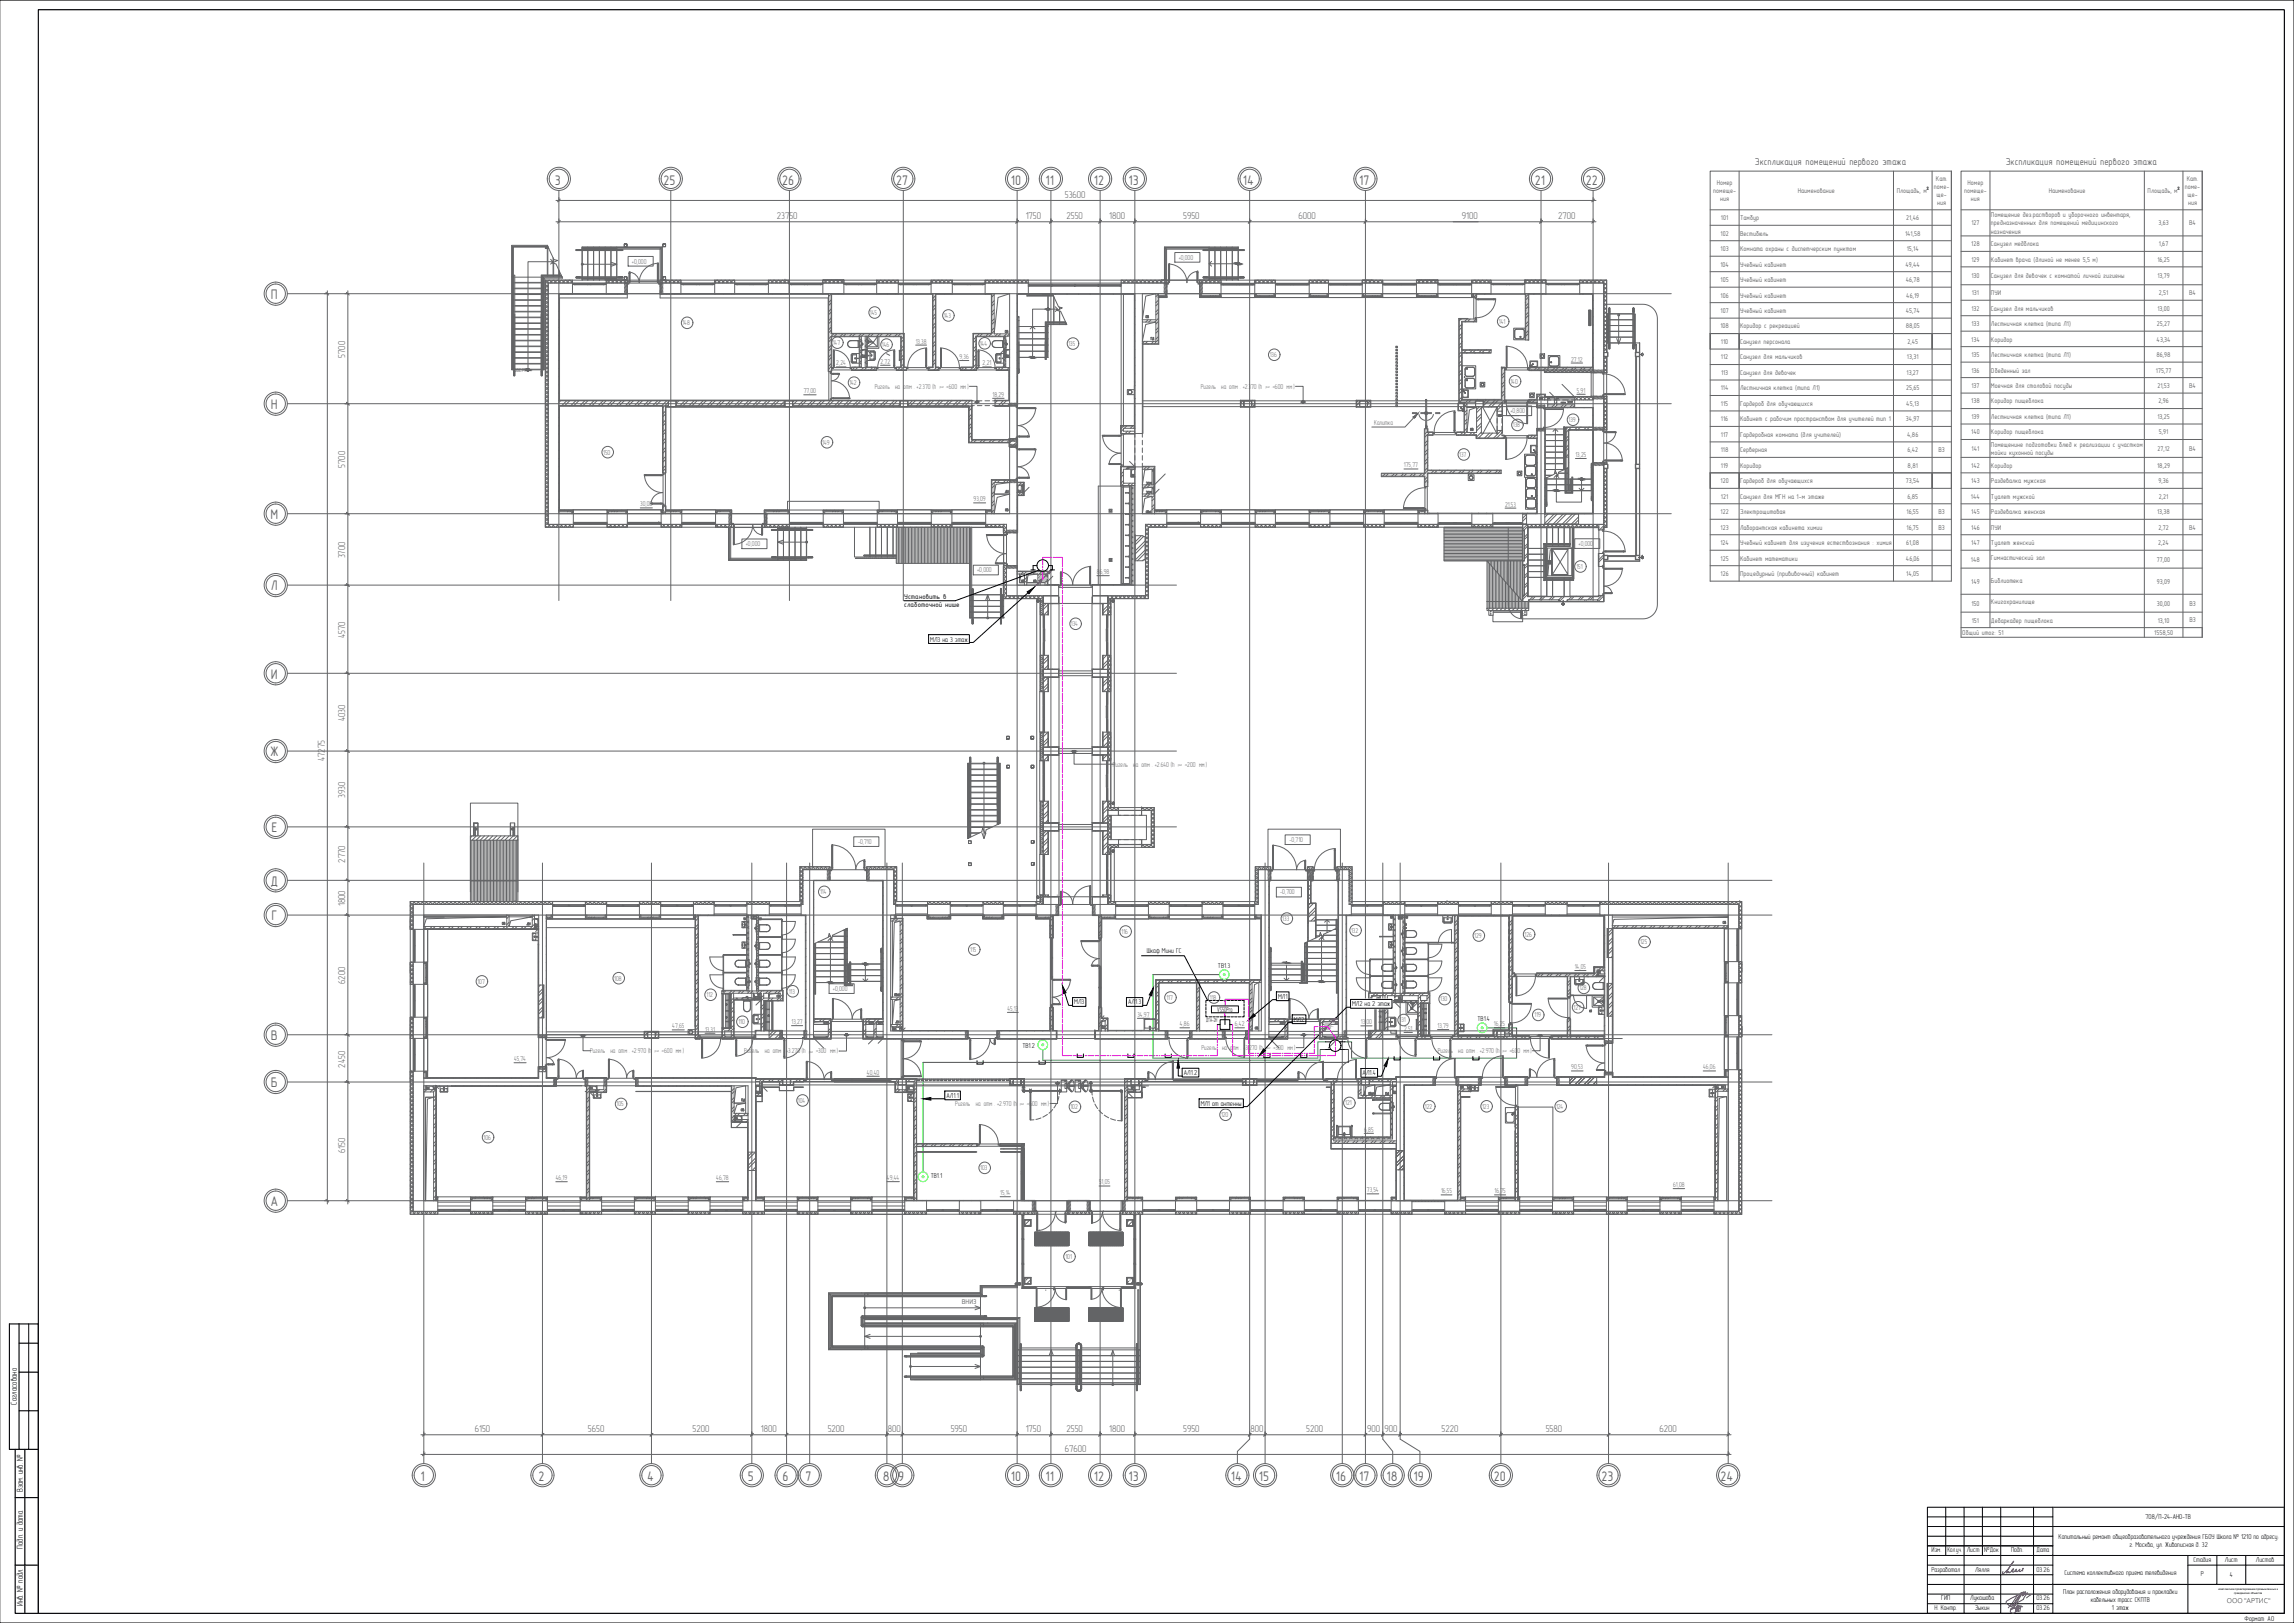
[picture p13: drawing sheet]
<svg xmlns="http://www.w3.org/2000/svg" width="1189mm" height="841mm" viewBox="0 0 1189 841" stroke-linecap="round" stroke-linejoin="round" font-family="sans-serif">
<defs><g id="words">
<g font-size="7.2" fill="#636466">
<text x="288" y="96">3</text>
<text x="344" y="96">25</text>
<text x="405" y="96">26</text>
<text x="464" y="96">27</text>
<text x="524" y="96">10</text>
<text x="542" y="96">11</text>
<text x="567" y="96">12</text>
<text x="585" y="96">13</text>
<text x="644" y="96">14</text>
<text x="704" y="96">17</text>
<text x="795" y="96">21</text>
<text x="822" y="96">22</text>
<text x="140" y="155">П</text>
<text x="140" y="212">Н</text>
<text x="140" y="269">М</text>
<text x="140" y="306">Л</text>
<text x="140" y="352">И</text>
<text x="140" y="392">Ж</text>
<text x="141" y="431">Е</text>
<text x="140" y="459">Д</text>
<text x="141" y="477">Г</text>
<text x="140" y="539">В</text>
<text x="140" y="563">Б</text>
<text x="140" y="625">А</text>
<text x="218" y="767">1</text>
<text x="279" y="767">2</text>
<text x="335" y="767">4</text>
<text x="388" y="767">5</text>
<text x="406" y="767">6</text>
<text x="418" y="767">7</text>
<text x="458" y="767">8</text>
<text x="466" y="767">9</text>
<text x="524" y="767">10</text>
<text x="542" y="767">11</text>
<text x="567" y="767">12</text>
<text x="585" y="767">13</text>
<text x="638" y="767">14</text>
<text x="652" y="767">15</text>
<text x="692" y="767">16</text>
<text x="704" y="767">17</text>
<text x="718" y="767">18</text>
<text x="733" y="767">19</text>
<text x="774" y="767">20</text>
<text x="830" y="767">23</text>
<text x="892" y="767">24</text>
</g>
<g font-size="5.1" fill="#636466">
<text x="910" y="86">Экспликация помещений первого этажа</text>
<text x="1040" y="86">Экспликация помещений первого этажа</text>
<text x="552" y="103">53600</text>
<text x="403" y="114">23750</text>
<text x="532" y="114">1750</text>
<text x="553" y="114">2550</text>
<text x="575" y="114">1800</text>
<text x="613" y="114">5950</text>
<text x="673" y="114">6000</text>
<text x="758" y="114">9100</text>
<text x="807" y="114">2700</text>
<text x="179" y="185" transform="rotate(-90 179 185)">5700</text>
<text x="179" y="242" transform="rotate(-90 179 242)">5700</text>
<text x="179" y="289" transform="rotate(-90 179 289)">3700</text>
<text x="179" y="331" transform="rotate(-90 179 331)">4570</text>
<text x="179" y="374" transform="rotate(-90 179 374)">4030</text>
<text x="168" y="394" transform="rotate(-90 168 394)">47275</text>
<text x="179" y="413" transform="rotate(-90 179 413)">3930</text>
<text x="179" y="447" transform="rotate(-90 179 447)">2770</text>
<text x="179" y="470" transform="rotate(-90 179 470)">1800</text>
<text x="179" y="510" transform="rotate(-90 179 510)">6200</text>
<text x="179" y="553" transform="rotate(-90 179 553)">2450</text>
<text x="179" y="598" transform="rotate(-90 179 598)">6150</text>
<text x="246" y="742">6150</text>
<text x="305" y="742">5650</text>
<text x="359" y="742">5200</text>
<text x="394" y="742">1800</text>
<text x="429" y="742">5200</text>
<text x="460" y="742">800</text>
<text x="493" y="742">5950</text>
<text x="532" y="742">1750</text>
<text x="553" y="742">2550</text>
<text x="575" y="742">1800</text>
<text x="613" y="742">5950</text>
<text x="648" y="742">800</text>
<text x="677" y="742">5200</text>
<text x="709" y="742">900</text>
<text x="718" y="742">900</text>
<text x="747" y="742">5220</text>
<text x="801" y="742">5580</text>
<text x="860" y="742">6200</text>
<text x="552" y="752">67600</text>
</g>
<g font-size="4.4">
<text x="9" y="728" transform="rotate(-90 9 728)">Согласовано</text>
<text x="12" y="773" transform="rotate(-90 12 773)">Взам. инв. №</text>
<text x="12" y="802" transform="rotate(-90 12 802)">Подп. и дата</text>
<text x="12" y="832" transform="rotate(-90 12 832)">Инв. № подл.</text>
</g>
<g font-size="3.9">
<text x="469" y="310">Установить в</text>
<text x="469" y="315">слаботочной нише</text>
</g>
<text font-size="3.8" x="1154" y="831">ООО &quot;АРТИС&quot;</text>
<g font-size="3.7" fill="#636466">
<text x="328" y="137">+0,000</text>
<text x="611" y="135">+0,000</text>
<text x="451" y="163">145</text>
<text x="489" y="165">143</text>
<text x="777" y="168">141</text>
<text x="354" y="168">148</text>
<text x="432" y="179">147</text>
<text x="457" y="180">146</text>
<text x="475" y="178">13,38</text>
<text x="508" y="179">144</text>
<text x="554" y="179">135</text>
<text x="658" y="185">136</text>
<text x="433" y="189">2,24</text>
<text x="456" y="188">2,72</text>
<text x="497" y="186">9,36</text>
<text x="509" y="189">2,21</text>
<text x="814" y="187">27,12</text>
<text x="417" y="204">77,00</text>
<text x="440" y="200">142</text>
<text x="453" y="201">Ригель</text>
<text x="464" y="201">на отм . +2.370 (h</text>
<text x="491" y="201">=600 мм )</text>
<text x="622" y="201">Ригель</text>
<text x="633" y="201">на отм . +2.370 (h</text>
<text x="660" y="201">=600 мм )</text>
<text x="783" y="199">140</text>
<text x="817" y="204">5,91</text>
<text x="514" y="206">18,29</text>
<text x="783" y="214">+0,800</text>
<text x="712" y="220">Калитка</text>
<text x="784" y="221">138</text>
<text x="813" y="219">139</text>
<text x="426" y="230">149</text>
<text x="313" y="236">150</text>
<text x="756" y="237">137</text>
<text x="816" y="237">13,25</text>
<text x="728" y="242">175,77</text>
<text x="332" y="262">30,00</text>
<text x="505" y="260">93,09</text>
<text x="780" y="263">21,53</text>
<text x="386" y="283">+0,000</text>
<text x="818" y="283">+0,000</text>
<text x="506" y="297">+0,000</text>
<text x="568" y="298">86,98</text>
<text x="817" y="295">151</text>
<text x="555" y="324">134</text>
<text x="577" y="397">Ригель</text>
<text x="587" y="397">на отм . +2.640 (h</text>
<text x="614" y="397">=200 мм )</text>
<text x="445" y="437">-0,710</text>
<text x="668" y="436">-0,710</text>
<text x="425" y="463">114</text>
<text x="663" y="464">-0,700</text>
<text x="665" y="477">133</text>
<text x="581" y="484">116</text>
<text x="700" y="483">132</text>
<text x="790" y="485">126</text>
<text x="764" y="486">129</text>
<text x="850" y="489">125</text>
<text x="503" y="493">115</text>
<text x="816" y="502">14,05</text>
<text x="247" y="510">107</text>
<text x="318" y="508">108</text>
<text x="409" y="515">113</text>
<text x="432" y="514">+0,000</text>
<text x="818" y="513">128</text>
<text x="366" y="517">112</text>
<text x="604" y="518">117</text>
<text x="627" y="518">118</text>
<text x="746" y="519">130</text>
<text x="522" y="524">45,13</text>
<text x="589" y="527">34,97</text>
<text x="795" y="527">119</text>
<text x="816" y="523">127</text>
<text x="348" y="533">47,65</text>
<text x="383" y="531">110</text>
<text x="410" y="531">13,27</text>
<text x="611" y="532">4,86</text>
<text x="640" y="532">6,42</text>
<text x="705" y="531">13,00</text>
<text x="725" y="530">131</text>
<text x="745" y="533">13,79</text>
<text x="774" y="532">16,25</text>
<text x="365" y="535">13,31</text>
<text x="728" y="534">2,51</text>
<text x="306" y="546">Ригель</text>
<text x="316" y="546">на отм . +2.970 (h</text>
<text x="343" y="546">=600 мм )</text>
<text x="386" y="546">Ригель</text>
<text x="396" y="546">на отм . +3.270 (h</text>
<text x="423" y="546">=300 мм )</text>
<text x="623" y="544">Ригель</text>
<text x="633" y="544">на отм . +3.270 (h</text>
<text x="660" y="544">=300 мм )</text>
<text x="745" y="546">Ригель</text>
<text x="756" y="546">на отм . +2.970 (h</text>
<text x="782" y="546">=600 мм )</text>
<text x="266" y="550">45,74</text>
<text x="449" y="557">40,40</text>
<text x="814" y="554">90,53</text>
<text x="883" y="554">46,06</text>
<text x="320" y="573">105</text>
<text x="414" y="571">104</text>
<text x="495" y="573">Ригель</text>
<text x="506" y="573">на отм . +2.970 (h</text>
<text x="532" y="573">=600 мм )</text>
<text x="555" y="575">102</text>
<text x="697" y="573">121</text>
<text x="738" y="575">122</text>
<text x="768" y="575">123</text>
<text x="806" y="575">124</text>
<text x="633" y="579">120</text>
<text x="707" y="586">6,85</text>
<text x="251" y="591">106</text>
<text x="288" y="612">46,19</text>
<text x="371" y="612">46,78</text>
<text x="460" y="612">49,44</text>
<text x="508" y="606">103</text>
<text x="570" y="614">51,05</text>
<text x="708" y="618">73,54</text>
<text x="867" y="615">61,08</text>
<text x="518" y="619">15,14</text>
<text x="747" y="618">16,55</text>
<text x="775" y="618">16,75</text>
<text x="552" y="652">101</text>
</g>
<g font-size="3.7">
<text x="482" y="332">МЛ3 на 3 этаж</text>
<text x="594" y="494">Шкаф Мини ГС</text>
<text x="631" y="501">ТВ1.3</text>
<text x="557" y="520">МЛ3</text>
<text x="585" y="520">АЛ1.3</text>
<text x="662" y="518">МЛ1</text>
<text x="701" y="521">МЛ2 на 2 этаж</text>
<text x="631" y="524">VS50Pro</text>
<text x="671" y="529">МЛ2</text>
<text x="766" y="529">ТВ1.4</text>
<text x="530" y="543">ТВ1.2</text>
<text x="613" y="557">АЛ1.2</text>
<text x="706" y="557">АЛ1.4</text>
<text x="490" y="569">АЛ1.1</text>
<text x="622" y="573">МЛ1 от антенны</text>
<text x="482" y="610">ТВ1.1</text>
<text x="1112" y="787">708/П-24-АНО-ТВ</text>
<text x="1067" y="798">Капитальный ремонт общеобразовательного учреждения ГБОУ Школа № 1210 по адресу:</text>
<text x="1104" y="802">г. Москва, ул. Живописная д. 32</text>
<text x="1001" y="804">Изм.</text>
<text x="1009" y="804">Кол.уч.</text>
<text x="1019" y="804">Лист</text>
<text x="1028" y="804">№Док</text>
<text x="1042" y="804">Подп.</text>
<text x="1055" y="804">Дата</text>
<text x="1137" y="809">Стадия</text>
<text x="1153" y="809">Лист</text>
<text x="1169" y="809">Листов</text>
<text x="1001" y="814">Разработал</text>
<text x="1024" y="814">Лялля</text>
<text x="1055" y="814">03.26</text>
<text x="1070" y="816">Система коллективного приема телевидения</text>
<text x="1141" y="817">Р</text>
<text x="1156" y="817">4</text>
<text x="1069" y="826">План расположения оборудования и прокладки</text>
<text x="1006" y="829">ГИП</text>
<text x="1021" y="829">Лукашова</text>
<text x="1055" y="829">03.26</text>
<text x="1083" y="830">кабельных трасс СКПТВ</text>
<text x="1003" y="835">Н. Контр.</text>
<text x="1024" y="834">Зыкин</text>
<text x="1055" y="834">03.26</text>
<text x="1095" y="834">1 этаж</text>
<text x="1163" y="840">Формат A0</text>
</g>
<g font-size="3.6" fill="#636466">
<text x="890" y="96">Номер</text>
<text x="1003" y="94">Кат.</text>
<text x="1020" y="96">Номер</text>
<text x="1133" y="94">Кат.</text>
<text x="888" y="100">помеще-</text>
<text x="932" y="100">Наименование</text>
<text x="983" y="100">Площадь, м</text>
<text x="1002" y="98">поме-</text>
<text x="1018" y="100">помеще-</text>
<text x="1062" y="100">Наименование</text>
<text x="1113" y="100">Площадь, м</text>
<text x="1132" y="98">поме-</text>
<text x="891" y="104">ния</text>
<text x="1004" y="102">ще-</text>
<text x="1004" y="106">ния</text>
<text x="1021" y="104">ния</text>
<text x="1134" y="102">ще-</text>
<text x="1134" y="106">ния</text>
<text x="1032" y="113">Помещение дез.растворов и уборочного инвентаря,</text>
<text x="892" y="114">101</text>
<text x="902" y="114">Тамбур</text>
<text x="988" y="114">21,46</text>
<text x="1022" y="117">127</text>
<text x="1032" y="117">предназначенных для помещений медицинского</text>
<text x="1119" y="117">3,63</text>
<text x="1135" y="117">В4</text>
<text x="892" y="122">102</text>
<text x="902" y="122">Вестибюль</text>
<text x="987" y="122">141,58</text>
<text x="1032" y="121">назначения</text>
<text x="892" y="130">103</text>
<text x="902" y="130">Комната охраны с диспетчерским пунктом</text>
<text x="988" y="130">15,14</text>
<text x="1022" y="128">128</text>
<text x="1032" y="128">Санузел медблока</text>
<text x="1119" y="128">1,67</text>
<text x="1022" y="136">129</text>
<text x="1032" y="136">Кабинет врача (длиной не менее 5,5 м)</text>
<text x="1118" y="136">16,25</text>
<text x="892" y="138">104</text>
<text x="902" y="138">Учебный кабинет</text>
<text x="988" y="138">49,44</text>
<text x="1032" y="144">Санузел для девочек с комнатой личной гигиены</text>
<text x="892" y="146">105</text>
<text x="902" y="146">Учебный кабинет</text>
<text x="988" y="146">46,78</text>
<text x="1022" y="144">130</text>
<text x="1118" y="144">13,79</text>
<text x="892" y="154">106</text>
<text x="902" y="154">Учебный кабинет</text>
<text x="988" y="154">46,19</text>
<text x="1022" y="153">131</text>
<text x="1032" y="153">ПУИ</text>
<text x="1119" y="153">2,51</text>
<text x="1135" y="153">В4</text>
<text x="1022" y="161">132</text>
<text x="1032" y="161">Санузел для мальчиков</text>
<text x="1118" y="161">13,00</text>
<text x="892" y="162">107</text>
<text x="902" y="162">Учебный кабинет</text>
<text x="988" y="162">45,74</text>
<text x="892" y="170">108</text>
<text x="902" y="170">Коридор с рекреацией</text>
<text x="988" y="170">88,05</text>
<text x="1022" y="169">133</text>
<text x="1032" y="169">Лестничная клетка (типа Л1)</text>
<text x="1118" y="169">25,27</text>
<text x="892" y="178">110</text>
<text x="902" y="178">Санузел персонала</text>
<text x="989" y="178">2,45</text>
<text x="1022" y="177">134</text>
<text x="1032" y="177">Коридор</text>
<text x="1118" y="177">43,34</text>
<text x="1022" y="185">135</text>
<text x="1032" y="185">Лестничная клетка (типа Л1)</text>
<text x="1118" y="185">86,98</text>
<text x="892" y="186">112</text>
<text x="902" y="186">Санузел для мальчиков</text>
<text x="988" y="186">13,31</text>
<text x="892" y="194">113</text>
<text x="902" y="194">Санузел для девочек</text>
<text x="988" y="194">13,27</text>
<text x="1022" y="193">136</text>
<text x="1032" y="193">Обеденный зал</text>
<text x="1117" y="193">175,77</text>
<text x="892" y="202">114</text>
<text x="902" y="202">Лестничная клетка (типа Л1)</text>
<text x="988" y="202">25,65</text>
<text x="1022" y="201">137</text>
<text x="1032" y="201">Моечная для столовой посуды</text>
<text x="1118" y="201">21,53</text>
<text x="1135" y="201">В4</text>
<text x="1022" y="209">138</text>
<text x="1032" y="209">Коридор пищеблока</text>
<text x="1119" y="209">2,96</text>
<text x="892" y="210">115</text>
<text x="902" y="210">Гардероб для обучающихся</text>
<text x="988" y="210">45,13</text>
<text x="892" y="218">116</text>
<text x="902" y="218">Кабинет с рабочим пространством для учителей тип 1</text>
<text x="988" y="218">34,97</text>
<text x="1022" y="217">139</text>
<text x="1032" y="217">Лестничная клетка (типа Л1)</text>
<text x="1118" y="217">13,25</text>
<text x="892" y="226">117</text>
<text x="902" y="226">Гардеробная комната (для учителей)</text>
<text x="988" y="226">4,86</text>
<text x="1022" y="225">140</text>
<text x="1032" y="225">Коридор пищеблока</text>
<text x="1119" y="225">5,91</text>
<text x="1022" y="234">141</text>
<text x="1032" y="232">Помещенине подготовки блюд к реализации с участком</text>
<text x="1118" y="234">27,12</text>
<text x="1135" y="234">В4</text>
<text x="892" y="234">118</text>
<text x="902" y="234">Серверная</text>
<text x="989" y="234">6,42</text>
<text x="1005" y="234">В3</text>
<text x="1032" y="236">мойки кухонной посуды</text>
<text x="892" y="242">119</text>
<text x="902" y="242">Коридор</text>
<text x="989" y="242">8,81</text>
<text x="1022" y="242">142</text>
<text x="1032" y="242">Коридор</text>
<text x="1118" y="242">18,29</text>
<text x="892" y="250">120</text>
<text x="902" y="250">Гардероб для обучающихся</text>
<text x="988" y="250">73,54</text>
<text x="1022" y="250">143</text>
<text x="1032" y="250">Раздевалка мужская</text>
<text x="1119" y="250">9,36</text>
<text x="892" y="258">121</text>
<text x="902" y="258">Санузел для МГН на 1-м этаже</text>
<text x="989" y="258">6,85</text>
<text x="1021" y="258">144</text>
<text x="1032" y="258">Туалет мужской</text>
<text x="1119" y="258">2,21</text>
<text x="892" y="266">122</text>
<text x="902" y="266">Электрощитовая</text>
<text x="988" y="266">16,55</text>
<text x="1005" y="266">В3</text>
<text x="1022" y="266">145</text>
<text x="1032" y="266">Раздевалка женская</text>
<text x="1118" y="266">13,38</text>
<text x="892" y="274">123</text>
<text x="902" y="274">Лаборантская кабинета химии</text>
<text x="988" y="274">16,75</text>
<text x="1005" y="274">В3</text>
<text x="1022" y="274">146</text>
<text x="1032" y="274">ПУИ</text>
<text x="1119" y="274">2,72</text>
<text x="1135" y="274">В4</text>
<text x="892" y="282">124</text>
<text x="902" y="282">Учебный кабинет для изучения естествознания : химия</text>
<text x="988" y="282">61,08</text>
<text x="1022" y="282">147</text>
<text x="1032" y="282">Туалет женский</text>
<text x="1119" y="282">2,24</text>
<text x="892" y="290">125</text>
<text x="902" y="290">Кабинет математики</text>
<text x="988" y="290">46,06</text>
<text x="1021" y="291">148</text>
<text x="1032" y="290">Гимнастический зал</text>
<text x="1118" y="291">77,00</text>
<text x="892" y="299">126</text>
<text x="902" y="299">Процедурный (прививочный) кабинет</text>
<text x="988" y="299">14,05</text>
<text x="1022" y="303">149</text>
<text x="1032" y="302">Библиотека</text>
<text x="1118" y="303">93,09</text>
<text x="1022" y="314">150</text>
<text x="1032" y="313">Книгохранилище</text>
<text x="1118" y="314">30,00</text>
<text x="1135" y="314">В3</text>
<text x="1022" y="323">151</text>
<text x="1032" y="323">Дебаркадер пищеблока</text>
<text x="1118" y="323">13,10</text>
<text x="1135" y="323">В3</text>
<text x="1017" y="329">Общий итог: 51</text>
<text x="1116" y="329">1558,50</text>
<text x="498" y="676">ВНИЗ</text>
</g>
<text font-size="2.9" fill="#636466" x="266" y="193">ВВЕРХ</text>
<text font-size="2.9" x="625" y="530">ДТА-2Н</text>
<g font-size="2" fill="#636466">
<text x="487" y="201">риг .</text>
<text x="656" y="201">риг .</text>
<text x="611" y="397">риг .</text>
<text x="339" y="545">риг .</text>
<text x="419" y="545">риг .</text>
<text x="656" y="544">риг .</text>
<text x="779" y="545">риг .</text>
<text x="529" y="573">риг .</text>
</g>
<g font-size="1.4">
<text x="1150" y="824">комплексное проектирование промышленных и</text>
<text x="1158" y="826">гражданских объектов</text>
</g>
</g></defs>
<g fill="none" stroke="#636466" stroke-width=".52">
<path d="M284 127l3 8h2l-3 1 2 1 4 7h-10v48M284 128h.1M284 129v13M284 127h-19v65h1M287 134v2M287 136v6M290 140v2M302 128h18v1v-1h23v17M305 128v1M305 129h.1M305 130v14M308 128v1"/>
<path d="M308 129h.1M308 130v14M311 128v1M311 129h.1M311 130v14M314 128v1M314 129h.1M314 130v14M317 128v1M317 129h.1M317 130v14M320 129h.1"/>
<path d="M320 130v14M627 129h.1M627 130v14M630 128v1M630 129h.1M630 130v14M633 128v1M633 129h.1M633 130v14M636 128v1M636 129h.1M636 130v14"/>
<path d="M639 128v1M639 129h.1M639 130v14M642 128h-15v1v-1h-23v17M266 144h.1M266 146h.1M266 149h.1M266 152h.1M266 155h.1M266 158h.1M266 147h.1M266 150h.1"/>
<path d="M266 153h.1M266 156h.1M266 159h.1M267 144h13M267 146h13M267 149h13M267 152h13M267 155h13M267 158h13M267 147h13M267 150h13M267 153h13"/>
<path d="M267 156h13M267 159h13M281 144h.1M281 146h.1M281 149h.1M281 152h.1M281 155h.1M281 158h.1M281 147h.1M281 150h.1M281 153h.1M281 156h.1"/>
<path d="M281 159h.1M284 143h.1M287 143h.1M290 143h.1M290 141v1M305 144h.1M305 145h.1M308 144h.1M308 145h.1M311 144h.1M311 145h.1M314 144h.1"/>
<path d="M314 145h.1M317 144h.1M317 145h.1M320 144h.1M320 145h.1M325 146h1M327 146h14M341 146h1M533 152h10v1v-1h2l4 7 2 1-3 1h2l2 6M543 153v14M546 154v13M549 159v1"/>
<path d="M605 145h1M606 145h14M621 145h1M627 144h.1M627 145h.1M630 144h.1M630 145h.1M633 144h.1M633 145h.1M636 144h.1M636 145h.1M639 144h.1"/>
<path d="M639 145h.1M266 161h.1M266 164h.1M266 167h.1M266 170h.1M266 173h.1M266 176h.1M266 179h.1M266 162h.1M266 165h.1M266 168h.1M266 171h.1"/>
<path d="M266 174h.1M266 177h.1M266 180h.1M267 161h13M267 164h13M267 167h13M267 170h13M267 173h13M267 176h13M267 179h13M267 162h13M267 165h13"/>
<path d="M267 168h13M267 171h13M267 174h13M267 177h13M267 180h13M281 161h.1M281 164h.1M281 167h.1M281 170h.1M281 173h.1M281 176h.1M281 179h.1"/>
<path d="M281 162h.1M281 165h.1M281 168h.1M281 171h.1M281 174h.1M281 177h.1M281 180h.1M527 169h1M527 172h1M527 176h1M528 169h14M528 172h14"/>
<path d="M528 176h14M528 179h14M542 169h.1M542 172h.1M542 176h.1M542 179h.1M543 169h.1M543 172h.1M543 176h.1M543 179h.1M543 169v16M543 167h.1"/>
<path d="M543 168v1M546 167h.1M546 168h.1M549 161v6M549 167h.1M549 168h.1M552 167h.1M552 168h.1M552 167h1M553 168h-10M833 175h.1M833 172h.1"/>
<path d="M833 169h.1M833 166h.1M833 178h.1M834 178h.1M834 175h.1M834 172h.1M834 169h.1M834 166h.1M834 178h12M834 175h12M834 172h12M834 169h12"/>
<path d="M834 166h12M266 192h.1M266 182h.1M266 185h.1M266 188h.1M266 191h.1M266 183h.1M266 186h.1M266 189h.1M267 192h13M267 182h13M267 185h13"/>
<path d="M267 188h13M267 191h13M267 183h13M267 186h13M267 189h13M281 192h.1M281 182h.1M281 185h.1M281 188h.1M281 191h.1M281 183h.1M281 186h.1"/>
<path d="M281 189h.1M527 182h1M528 185h14M528 182h14M542 185h.1M542 182h.1M543 182h.1M801 225h9M801 228h9M801 231h9M801 234h9M801 237h9"/>
<path d="M811 225h.1M811 228h.1M811 231h.1M811 234h.1M811 237h.1M801 248l4-2 1-2 1 3 1-2 5-3v12M801 254h.1M801 248h.1M801 251h.1M801 240h9M801 243h9M801 246h3"/>
<path d="M802 254h9M802 248h9M802 251h9M806 245h1M807 246h.1M808 245h3M811 240h.1M812 254h.1M812 248h.1M812 251h.1M812 245h.1M812 254h2"/>
<path d="M812 248h1M812 251h1M812 245h1M814 251h.1M814 248v6M814 254h1M814 248h1M814 251h1M815 254h10M815 248h10M815 251h10M825 254h.1"/>
<path d="M825 248h.1M825 251h.1M378 273v17h25h15M380 272h15M396 272h1M403 273v1M403 274h.1M403 275v14M406 273v1M406 274h.1M406 275v14M409 273v1"/>
<path d="M409 274h.1M409 275v14M412 273v1M412 274h.1M412 275v14M415 273v1M415 274h.1M415 275v14M443 273v16h8v-1v1h13M451 273v15M454 273v15M457 273v15"/>
<path d="M460 273v15M463 273v15M466 273h.1M469 273h.1M472 273h.1M475 273h.1M478 273h.1M503 273v35v12M520 276v1M520 278v14M802 273h.1M802 273v9"/>
<path d="M805 273h.1M805 273v9M808 273h.1M808 273v9M811 273h.1M811 273v9M814 273v9M403 289h.1M406 289h.1M406 290h.1M409 289h.1M409 290h.1"/>
<path d="M412 289h.1M412 290h.1M415 289h.1M415 290h.1M454 288v1M457 288v1M460 288v1M463 288v1M520 292v1M792 299h8M792 284h8M792 296h8"/>
<path d="M792 293h8M792 290h8M792 287h8M801 299h.1M801 284h.1M801 296h.1M801 293h.1M801 290h.1M801 287h.1M801 299h1M801 284h1M801 296h1"/>
<path d="M801 293h1M801 290h1M801 287h1M802 284v15h12M802 282v1M802 283v1M802 300h.1M805 282v1M805 283h.1M805 299h.1M805 300h.1M808 282v1"/>
<path d="M808 283h.1M811 282v1M811 283h.1M811 299h.1M811 300h.1M814 283h-12M814 282v1M503 311h.1M503 314h.1M503 317h.1M504 308h.1M504 311h.1"/>
<path d="M504 314h.1M504 317h.1M504 308h14M504 311h14M504 314h14M504 317h14M519 308h.1M519 311h.1M519 314h.1M519 317h.1M520 308h.1M520 311h.1"/>
<path d="M520 314h.1M520 317h.1M520 310v10M774 319v3h15v-3M774 317h14M789 317h.1M802 301v8M805 301v8M811 301v8M502 396h-1v38h1M502 396h1M502 399h1"/>
<path d="M503 396h14M503 399h14M517 396h.1M517 399h.1M518 396v31M502 420h1M502 417h1M502 414h1M502 411h1M502 408h1M502 405h1M502 402h1"/>
<path d="M502 413h1M502 410h1M502 401h1M503 420h14M503 417h14M503 414h14M503 411h14M503 408h14M503 405h14M503 402h14M503 413h14M503 410h14"/>
<path d="M503 401h14M517 420h.1M517 417h.1M517 414h.1M517 411h.1M517 408h.1M517 405h.1M517 402h.1M517 413h.1M517 410h.1M517 401h.1M502 432h1"/>
<path d="M502 429h1M502 426h1M502 423h1M502 425h1M502 422h1M503 434h-1M503 432h4M503 429h11M503 426h14M503 423h14M503 432h5M503 425h14"/>
<path d="M503 422h14M510 432h1M511 432h.1M517 427l-6 3v2l-2-3v2l-6 3M517 426h.1M517 423h.1M517 425h.1M517 422h.1M517 427h.1M682 479h10M682 477h10M693 477h.1"/>
<path d="M693 479h.1M422 491h.1M422 494h.1M422 497h.1M422 489h.1M423 491h15M423 494h15M423 497h15M424 488h14M429 485h1M431 485h7M437 482h1"/>
<path d="M438 482l-6 3-1 2-1-3-1 2-6 3M438 482h.1M438 485h.1M438 488h.1M438 491h.1M438 494h.1M438 497h.1M438 481v1M439 481v28M439 482h.1M439 485h.1M439 488h.1"/>
<path d="M439 491h.1M439 494h.1M439 497h.1M440 500l-1 9M440 500h.1M441 500h16M457 500h.1M658 499h.1M659 499h.1M675 499h.1M676 499v9M676 500h.1"/>
<path d="M676 491h.1M676 494h.1M676 497h.1M676 489v19M677 500h.1M677 491h.1M677 494h.1M677 497h.1M677 488h.1M678 500h15M678 491h15M678 494h15"/>
<path d="M678 497h15M678 488h15M682 482h8M682 485h2M684 485h1M685 485h1M686 485h7M691 482h2M693 481l-7 3v2l-2-3v2l-6 3M693 500h.1M693 481h1v1h-1M693 485h.1"/>
<path d="M693 488h.1M693 491h.1M693 494h.1M693 497h.1M422 509h.1M422 500h.1M422 503h.1M422 506h.1M423 509h15M423 500h15M423 503h15M423 506h15"/>
<path d="M438 509h.1M438 500h.1M438 503h.1M438 506h.1M439 509h.1M439 500h.1M439 503h.1M439 506h.1M439 509h1M439 506h1M439 503h1M440 509h.1"/>
<path d="M440 506h.1M440 503h.1M441 509h16M441 506h16M441 503h16M457 506h.1M658 505h.1M659 508h.1M659 505h15M659 502h15M675 508h.1M675 505h.1"/>
<path d="M675 502h.1M676 505h.1M676 502h.1M676 506h.1M676 503h.1M677 509h.1M677 506h.1M677 503h.1M678 509h15M678 506h15M678 503h15M693 509h.1"/>
<path d="M693 506h.1M693 503h.1M668 528h15M527 629v36M530 629h.1M589 629h.1M591 629v36M508 671h.1M508 672v10M527 666h-19v5M530 668h.1M588 668h1"/>
<path d="M589 668h.1M591 666v33h-1h1v18M508 683v1h19v15h1h-1v18M508 682v1M529 699h.1M558 699h.1M559 699h.1M560 699h.1M589 699h1M527 702h1M527 705h1M527 708h1"/>
<path d="M527 711h1M527 714h1M529 702h.1M529 705h.1M529 708h.1M529 711h.1M529 714h.1M529 702h29M529 705h29M529 708h29M529 711h29M529 714h29"/>
<path d="M558 702h.1M558 705h.1M558 708h.1M558 711h.1M558 714h.1M559 702h.1M559 705h.1M559 708h.1M559 711h.1M559 714h.1M560 702h.1M560 705h.1"/>
<path d="M560 708h.1M560 711h.1M560 714h.1M561 702h28M561 705h28M561 708h28M561 711h28M561 714h28M589 702h1M589 705h1M589 708h1M589 711h1"/>
<path d="M589 714h1M590 702h1M590 705h1M590 708h1M590 711h1M590 714h1"/>
</g>
<g fill="none" stroke="#636466" stroke-width=".52">
<path d="M283 145h14v2M283 145v128h14v-1M283 154h.1M283 152h.1M283 147h.1M283 158l1 1M283 156l1 1M283 154l1 1M283 152l1 1M283 149l1 2M283 147l1 2M283 145l1 2"/>
<path d="M284 152l-1 2M284 148l-1 1M284 150l-1 1M284 154l-1 2M284 156l-1 2M284 158l-1 2M285 145l-2 2M285 145l1 2M287 145l-2 2M287 145l1 2M287 145h.1M289 145l-2 2"/>
<path d="M289 145l1 2M289 145h1M291 145l-1 2M291 145l2 2M293 145l-1 2M293 145l2 2M294 145h.1M295 145l-1 2M295 145l2 2M297 146l-1 1M297 147v5h-7M297 145h17"/>
<path d="M314 145h.1M314 145l2 2M316 145l-1 2M317 145l1 2M318 145l-1 2M319 145l1 2M321 145l-2 2M321 145l1 2M323 145l-2 2M323 145l1 2M325 145l-2 2M325 147v-2h-11v2h-17"/>
<path d="M326 147h15M326 145h-1M327 145h14M341 145h1M342 147v5h-28v-5h11v5M342 147v-2h11v2h17v-2h11v2h17v-2h11v2h17v-2h11v2h17v-2h12v2h17M342 145l1 2M342 145h.1M342 151h1M344 145l-1 2v5h10v-5h-11M344 145l2 2M346 145l-1 2"/>
<path d="M346 145l2 2M348 145h.1M348 145l-1 2M348 145l2 2M350 145l-1 2M351 145l1 2M352 145l-1 2M353 145h.1M353 145h17M370 147h11v5h-11zM370 146l1 1M372 145l-2 1"/>
<path d="M372 145l1 2M372 145h.1M374 145l-2 2M374 145l1 2M376 145l-2 2M376 145l1 2M378 145l-2 2M378 145l1 2M380 145l-1 2M380 145l1 1M381 145h17M398 147h11v5h-11z"/>
<path d="M398 146l1 1M398 146h.1M399 145l-1 1M399 145l2 2M401 145h.1M401 145l-1 2M401 145l2 2M403 145l-1 2M404 145l1 2M405 145l-1 2M406 145l1 2M407 145h.1"/>
<path d="M408 145l-2 2M408 145l1 1M409 146l-1 1M409 145h17M426 146h.1M427 145h-1M427 145l1 2M429 145l-2 2M429 145l1 2M430 152h-4v-5h11v5h-6M431 145l-1 2M431 145l2 2"/>
<path d="M433 145l-1 2M433 145l2 2M434 145h.1M435 145l-1 2M435 145l2 2M437 145l-1 2M437 145h17l2 2M454 147h12v5h-12zM456 145l-1 2M457 145l1 2M458 145l-1 2M459 145l1 2"/>
<path d="M461 145l-2 2M461 145l1 2M463 145l-2 2M463 145l1 2M465 145l-2 2M465 145l1 1M466 145h17M483 146v1M483 152v-5h11v5h-9M484 145l-1 2M484 145l2 2M486 145l-1 2"/>
<path d="M486 145l2 2M487 145h.1M488 145h.1M488 145l-1 2M488 145l2 2M490 145l-1 2M491 145l1 2M492 145l-1 2M493 145l1 1M494 146l-1 1M494 145h17M511 145h.1"/>
<path d="M512 145l-1 1v1M512 145l1 2M514 145l-2 2M514 145l1 2M515 152h8v21M516 145l-2 2M516 145l1 2M516 145h.1M518 145l-2 2M518 145l2 2M519 145h.1M520 145l-1 2"/>
<path d="M520 145l2 2M522 145l-1 2M522 145l2 2M524 145l-1 2M524 145l2 2M525 145h.1M526 145l-1 2M527 145l1 2M527 152v58h-4M528 145l-1 2M529 145l1 2M531 145l-2 2"/>
<path d="M531 145l1 2M533 145h.1M533 145l-2 2M533 145h-22v2h-17v-2h-11v2M533 145v7h-6M533 145h48M581 145v2h-70v5h3M581 145h24v2M582 145l-1 1M582 145l1 2M584 145l-2 2M584 145l1 2"/>
<path d="M586 145l-2 2M586 145l1 2M588 145l-2 2M588 145l2 2M590 145l-1 2M590 145l2 2M591 147l1-2 2 2M594 145l-1 2M594 145l2 2M596 145l-1 2M597 145l1 2M599 145l-2 2"/>
<path d="M599 145l1 2M599 152h-7v14M600 152h4M601 145l-2 2M601 145l1 2M603 145l-2 2M603 145l1 2M604 145h.1M605 145l-2 2M605 147h-24v5h7M605 147v5h17M605 145h1"/>
<path d="M606 145h14M621 145h1M622 147v-2h11v2M622 147h11M622 147v5M622 146h.1M622 145h.1M622 145l1 2M622 152h10M624 145l-1 2M624 145h.1M624 145l2 2"/>
<path d="M626 145l-1 2M626 145l2 2M628 145l-1 2M628 145l2 2M630 145l-1 2M631 145l1 2M631 145h.1M632 145l-1 2M633 145h.1M633 147v5M633 145h17M650 147v-2h11v2"/>
<path d="M650 147v5M650 147h11M650 146l1 1M651 152h9M652 145l-2 1M652 145l1 2M652 145h.1M654 145l-2 2M654 145l1 2M655 145h.1M656 145l-2 2M656 145l1 2"/>
<path d="M658 145l-2 2M658 145l2 2M659 145h.1M660 145l-1 2M660 145l1 1M661 146v1M661 147v5M661 145h17M678 147v-2h10v2M678 147h10M678 147v5M678 147h1"/>
<path d="M679 145l-1 1M679 152h9M679 145l2 2M681 145l-1 2M681 145l2 2M683 145h.1M683 145l-1 2M684 145l1 2M684 145h.1M685 145l-1 2M686 145l1 2M688 145l-2 2"/>
<path d="M688 145v1M688 146v1M688 147v5M688 145h18M706 147v-2h11v2M706 147h11M706 147v5M706 146h.1M706 146v1M707 145l-1 1M707 152h9M707 145l1 2"/>
<path d="M707 145h.1M709 145l-2 2M709 145l1 2M711 145l-1 2M711 145l2 2M712 145h.1M713 145l-1 2M713 145l2 2M715 145l-1 2M715 145l2 1M717 146l-1 1M717 147v5"/>
<path d="M717 145h17v7M734 147h11M734 145h.1M734 145l2 2M735 152h9M736 145h.1M736 145l-1 2M737 145l1 2M738 145l-1 2M739 145l1 2M741 145l-2 2M741 145l1 2"/>
<path d="M743 145l-2 2M743 145l1 2M745 145l-2 2M745 145h.1M745 145v7M745 145h18M763 147v-2h10v2M763 147h10M763 147v5M763 146v1M763 152h.1M764 145l-1 1"/>
<path d="M764 145l2 2M765 145h.1M766 145l-1 2M766 145l2 2M768 145l-1 2M768 145l2 2M770 145l-1 2M771 145l1 2M772 145l-1 2M773 145h17v7h1M773 147v5h-8M790 147h11"/>
<path d="M790 146l1 1M791 145h.1M792 145l-2 1M792 145l1 2M794 145l-2 2M794 145l1 2M796 145l-2 2M796 145l1 2M798 145l-2 2M798 145l2 2M799 145h.1M800 145l-1 2"/>
<path d="M800 145l1 1v1M801 145h.1M819 147h12v46h-6v13M819 147v-2h14v38M819 145h-18v7h-9M819 147v5h7v39M819 145h.1M819 145v1M819 145l2 2M821 145l-1 2M821 145l2 2M823 145l-1 2"/>
<path d="M824 145l1 2M825 145l-1 2M826 145l1 2M827 145h.1M828 145l-2 2M828 145l1 2M829 145h.1M830 145l-2 2M830 145l3 3M831 159l2 2M831 157l2 2M831 155l2 1"/>
<path d="M831 153l2 1M831 151l2 1M831 149l2 1M832 145l-2 2M832 145l1 1M833 155l-2 1M833 159l-2 2M833 147l-2 1M833 151l-2 1M833 150h.1M833 148h.1M833 153h.1"/>
<path d="M833 159h.1M833 147h.1M833 149l-2 1M833 153l-2 1M833 157l-2 2M283 176h.1M283 162h.1M283 179l1 2M283 177l1 2M283 175l1 1M283 173l1 1M283 171l1 1"/>
<path d="M283 169l1 1M283 166l1 2M283 164l1 2M283 162l1 2M283 160l1 2M284 160l-1 2M284 163l-1 1M284 165l-1 1M284 167l-1 1M284 169l-1 1M284 171l-1 2M284 173l-1 2"/>
<path d="M284 175l-1 2M284 177l-1 2M284 180l-1 1M523 174v16M592 167v10M592 178v47M723 179h1v1h-1zM723 180h1M831 178l2 2M831 176l2 2M831 174l2 1M831 172l2 1"/>
<path d="M831 170l2 1M831 168l2 1M831 166l2 1M831 163l2 2M831 161l2 2M833 176l-2 2M833 161h.1M833 172h.1M833 164h.1M833 170h.1M833 175h.1M833 163h.1"/>
<path d="M833 161l-2 2M833 163l-2 2M833 166l-2 1M833 168l-2 1M833 170l-2 1M833 172l-2 1M833 174l-2 1M833 178l-2 2M283 198l1 2M283 184h.1M283 196l1 2M283 194l1 1"/>
<path d="M283 192l1 1M283 190l1 1M283 188l1 1M283 185l1 2M283 183l1 2M283 181l1 2M284 182l-1 1M284 184l-1 1M284 186l-1 1M284 188l-1 2M284 190l-1 2M284 192l-1 2"/>
<path d="M284 194l-1 2M284 197l-1 1M284 199l-1 1M588 200v21M723 199h1h-1zM723 197h1v1h-1zM723 195h1v1h-1zM723 194h1v1h-1zM723 192h1v1h-1zM723 191h1h-1zM723 189h1v1h-1zM723 187h1v1h-1z"/>
<path d="M723 186h1v1h-1zM723 184h1v1h-1zM723 183h1h-1zM723 181h1v1h-1zM723 185h1M800 192l1 1 1-1 1 1M806 192l1 1M807 192l-2 1-1-1-1 1M808 193l1-1 1 1M810 193l1-1 1 1 1-1 1 1M817 192l1 1M817 192l-1 1-1-1-1 1"/>
<path d="M818 193l1-1 1 1M825 193h.1M826 192h.1M826 192l-1 1-2-1-1 1-1-1-1 1M826 192v1M831 194v11M831 191l2 1M831 189l2 1M831 187l2 1M831 183h.1M831 180l2 2M831 193h2"/>
<path d="M831 185l2 1M833 185l-2 1M833 189l-2 1M833 181h.1M833 186h.1M833 192h.1M833 180l-2 2M833 183h.1M833 187l-2 1M833 191l-2 1M833 185v19M833 182h.1"/>
<path d="M833 190h.1M283 219l1 2M283 217l1 2M283 215l1 2M283 213l1 2M283 211l1 1M283 209l1 1M283 207l1 1M283 205l1 1M283 202l1 2M283 200l1 2M284 205l-1 1"/>
<path d="M284 201l-1 1M284 203l-1 1M284 207l-1 2M284 209l-1 2M284 211l-1 2M284 213l-1 2M284 216l-1 1M284 218l-1 1M284 220l-1 1M523 210v17M527 211v16M723 210h1v1h-1z"/>
<path d="M723 208h1v1h-1zM723 207h1h-1zM723 205h1v1h-1zM723 203h1v1h-1zM723 202h1v1h-1zM723 200h1v1h-1zM723 210h1M798 207h1M801 211h-4v11M801 212v9M801 207h5M801 207h.1"/>
<path d="M801 206h.1M801 206h1M802 206h.1M802 206v5M802 207h.1M806 206v1h1v-1M806 206l1 1M807 206l-1 1M807 206h.1M816 206h.1M816 206v5M816 206l2 1"/>
<path d="M818 206l-2 1M818 206l2 1M820 206l-1 1M820 206l2 1M822 206l-1 1M823 206l1 1M824 206l-1 1M825 206l1 1h-1M825 205h6v18h-5v43M826 205v2h-19M831 205h2M831 219l2 1"/>
<path d="M831 216l2 2M831 214l2 2M831 212l2 2M831 210l2 2M831 208l2 1M831 206l2 1M833 214l-2 2M833 217h.1M833 208h.1M833 215h.1M833 220h.1M833 206l-2 1"/>
<path d="M833 208l-2 1M833 210l-2 2M833 212l-2 2M833 217l-2 1M833 219l-2 1M833 204v20M833 213h.1M283 231h.1M283 239l1 1M283 236l1 2M283 234l1 2M283 232l1 2"/>
<path d="M283 230l1 2M283 228l1 1M283 226l1 1M283 224l1 1M283 222l1 1M284 222l-1 1M284 224l-1 2M284 226l-1 2M284 228l-1 2M284 230l-1 2M284 233l-1 1M284 235l-1 1"/>
<path d="M284 237l-1 1M284 239l-1 1M523 232v17h4v1M527 232v16M588 222v1M801 222h-4v3M826 240h7l-1 1M831 223v16M831 221l2 1M831 223h2M833 221l-2 1M833 224v14"/>
<path d="M833 239v2M283 243h.1M283 241l1 1M283 260l1 1M283 258l1 1M283 256l1 1M283 253l1 2M283 251l1 2M283 249l1 2M283 247l1 2M283 245l1 1M283 243l1 1"/>
<path d="M284 241l-1 2M284 243l-1 2M284 245l-1 2M284 247l-1 2M284 250l-1 1M284 252l-1 1M284 254l-1 1M284 256l-1 1M284 258l-1 2M523 250v16h-8M527 251v4M588 252v26h6"/>
<path d="M588 243v-1v8M588 242h.1M592 257v9h5M592 243v8M592 252v4M831 259l2 1M831 257l2 1M831 255l2 1M831 253l2 1M831 250l2 2M831 248l2 2M831 246l2 2"/>
<path d="M831 244l2 1M832 241l-1-1v32h-13v-6h8M833 244l-2 1M833 250h.1M833 248h.1M833 253h.1M833 259h.1M833 247h.1M833 243h-1h-1M833 246l-2 2M833 248l-2 2M833 250l-2 2"/>
<path d="M833 253l-2 1M833 255l-2 1M833 257l-2 1M833 259l-2 1M833 243v30h-2M833 249h.1M283 265h.1M283 272v1M283 270l2 3M283 268l1 2M283 266l1 2M283 264l1 1"/>
<path d="M283 262l1 1M284 260l-1 2M284 262l-1 2M284 264l-1 2M284 267l-1 1M284 269l-1 1M284 271l-1 1M285 272l-1 1M286 272l2 1M287 273h.1M287 272l-1 1M288 272l2 1"/>
<path d="M289 273h.1M289 272l-1 1M290 265v1h6M290 272l2 1M291 273h.1M292 272l-2 1M293 272l1 1M294 272l-2 1M295 272l1 1M296 272l-2 1M297 272h.1M297 273h.1"/>
<path d="M297 272h18v1h10v-1h18v1h10v-1h18M297 266v6M297 273h18M315 266v6h10v-6M315 273h.1M315 272h.1M315 266h9M316 273h.1M316 272l1 1M317 272l-1 1M318 272l1 1M319 273h.1"/>
<path d="M319 272l-1 1M320 272l2 1M321 272l-1 1M322 272l2 1M323 272l-1 1M324 272l1 1M325 272l-1 1M325 273h18M343 266v6h10v-6M343 273h.1M343 266h1M343 272l2 1"/>
<path d="M344 273h.1M345 272l-2 1M345 266h8M346 272l1 1M347 272l-2 1M348 272l1 1M349 272l-2 1M350 272l1 1M351 272l-1 1M352 272l1 1h18l1-1M353 272l-1 1M371 266v6h8v-6h17"/>
<path d="M371 272v1h8v-1M371 272h.1M371 272l1 1M372 266h6M372 273h.1M373 272l2 1M374 272l-1 1M375 272l2 1M376 272l-1 1M377 272l2 1M379 272l-2 1M379 273h1"/>
<path d="M380 272h15M381 273h14M396 272v1h13v-1M396 272h.1M397 272l1 1M398 272l-2 1h-1M399 272l1 1M399 273h.1M400 272l-2 1M401 272l1 1M402 272l-2 1M403 272l1 1"/>
<path d="M404 272l-1 1M405 272l1 1M406 272l-1 1M407 273h.1M407 272l2 1M408 272l-1 1M408 266h-11v6M409 273h.1M409 266v6M409 272h18M409 273h18M427 266v6h10v-6"/>
<path d="M427 272h.1M427 272l1 1M427 273h.1M427 266h9M428 272l2 1M429 272l-1 1M430 272l2 1M432 272l-2 1M433 272l1 1M434 272l-2 1M435 272l1 1M435 273h.1"/>
<path d="M436 272l-2 1M437 272h.1M437 273h.1M437 273h18M455 266v6h10v-6M455 273h.1M455 272h.1M455 266h9M456 272l1 1M457 272l-1 1M458 272l2 1M459 272l-1 1"/>
<path d="M460 272l2 1M461 272l-1 1M462 272l2 1M463 273h.1M463 272l-1 1M464 272l1 1M465 272l-1 1M465 273h18M483 266v6h10v-6M483 273h.1M483 266h10M483 272l2 1"/>
<path d="M485 272l-2 1M486 272l1 1M487 272l-2 1M488 272l1 1M489 272l-2 1M490 272l1 1M490 273h.1M491 272l-1 1M492 272l1 1h10M493 272l-1 1M493 273h.1M511 272v1h9v3h2l-2-2 2-1"/>
<path d="M511 272h-18v1h-10v-1h-18v1h-10v-1h-18v1h-10v-1M511 266v6M511 272l1 1M512 266h2M512 272l-1 1h-7M513 272l2 1M514 272l-1 1M515 272l2 1M516 272l-1 1M517 272l2 1M519 273h.1M519 272l-2 1"/>
<path d="M520 272h.1M520 272h2M520 272l-1 1M520 276v1M520 278v14M520 272l2 2M521 272h-1M522 275l-1 1M522 272h.1M522 272v4h5v20M522 277v15M588 278v25h-1"/>
<path d="M594 272v1M594 272l1 1M594 278l1 2M594 276l1 1M594 274l1 1M595 272l-1 1M595 278l-1 1M595 274l-1 1M595 276l-1 1M595 273v37h-19v30M596 272l1 1M597 272l-1 1"/>
<path d="M598 272l1 1M598 266h6M599 272l-1 1M600 272l2 1M601 272l-1 1M602 273h.1M602 272l2 1M603 272l-1 1M604 273h.1M604 272h1M605 273h-1M605 266v6h-11"/>
<path d="M605 273h17M622 266v6h11v-6M622 273h1M623 272h-1M623 266h9M623 272l2 1M625 272l-2 1M626 272l1 1M627 272l-2 1M628 272l1 1M629 273h.1M629 272l-2 1"/>
<path d="M630 272l1 1M630 273h.1M631 272l-1 1M632 272l1 1M633 273h17M633 272l-1 1M650 266v6h11v-6M651 272l1 1M651 266h9M652 272l-1 1M653 272l2 1M654 272l-1 1"/>
<path d="M655 272l2 1M656 272l-1 1M657 273h.1M657 272l2 1M659 272l-2 1M660 272l1 1h17M661 272l-2 1M678 266v6h11v-6M679 272l1 1M679 266h9M679 273h.1M680 272l-2 1"/>
<path d="M681 272l1 1M681 273h.1M682 272l-1 1M683 272l1 1M684 272l-1 1M685 272l1 1M686 272l-1 1M687 272l2 1M688 272l-1 1M689 273h.1M689 273h18M707 266v6h10v-6"/>
<path d="M707 272v1M707 272l1 1M707 272h.1M707 273h.1M707 266h10M708 272l2 1M709 272l-1 1M709 273h.1M710 272l2 1M712 272l-2 1M713 272l1 1M714 272l-2 1"/>
<path d="M715 272l1 1M716 272l-2 1M717 272v1M717 273h23M735 266v6h10v-6h-5M735 272h-18v1h-10v-1h-18v1h-11v-1h-17v1h-11v-1h-17v1h-11v-1h-17v1h-10M735 272h.1M735 272v1M735 273h.1M736 266h2M736 272l1 1M737 272l-1 1"/>
<path d="M738 272l1 1M739 272l-1 1M740 272l2 1M741 272l-1 1M742 272l2 1M743 272l-1 1M744 272l1 1M745 272l-1 1M763 266h11v6h-11zM763 273h-18v-1h18v1h11v-1h15v40h42v-3M763 272l2 1M765 272l-2 1"/>
<path d="M766 272l1 1M767 272l-2 1M768 272l1 1M769 272l-2 1M770 272l1 1M771 272l-1 1M772 272l1 1M773 273h.1M773 272l-1 1M774 273h15M789 278h.1M789 279h.1"/>
<path d="M789 275h.1M792 272l-3 2M792 272h.1M792 277l-2 1M792 273l-2 2M792 278l-2 2M792 272v1M793 272l2 1M794 272l-1 1M795 272l2 1M796 272l-1 1M797 266h-6v6"/>
<path d="M797 272l2 1M799 272l-2 1M800 272l1 1M801 266h.1M801 266v6l-2 1M802 272l1 1M803 272l-2 1M804 272l1 1M805 273h.1M805 272l-1 1M806 272l1 1M807 272l-1 1"/>
<path d="M808 272l1 1M809 272l-1 1M810 272l2 1M811 272l-1 1M812 272l2 1M813 273h.1M813 272l-1 1M814 272l2 1M815 273h.1M816 272l-2 1M817 272l1 1M818 272l-2 1"/>
<path d="M819 272l1 1M820 272l-2 1M821 272l1 1M822 272l-2 1M823 272l1 1M824 273h.1M824 272l-1 1M825 272l1 1M826 266h.1M826 273h.1M826 272l-1 1M827 272l2 1h-37"/>
<path d="M828 272l-1 1M829 272h.1M831 275h-2v12h2M831 274l-1 1M831 272l-2 3M831 274h.1M831 273v2M831 275v11M831 272l2 1M831 270l2 1M831 267l2 2M831 265l2 2"/>
<path d="M831 263l2 2M831 261l2 1M833 265l-2 2M833 270l-2 1M833 261l-2 1M833 261h.1M833 272h.1M833 264h.1M833 270h.1M833 269h.1M833 272l-2 1M833 263l-2 2"/>
<path d="M833 267l-2 2M520 292v1M520 296l2 1M521 293l-1 1 2 1M522 293h-2v17h19v9h2M522 294l-2 2M522 296l-2 2 2 1M522 299l-2 1 2 1M522 293v16h19M522 293h5M527 297v6h4M588 291l6-1v19h-28v-5"/>
<path d="M594 299l1 2M594 297l1 2M594 295l1 1M594 293l1 1M594 291l1 1M594 289l1 1M594 287l1 1M594 284l1 2M594 282l1 2M594 280l1 2M595 282l-1 2M595 286l-1 2"/>
<path d="M595 280l-1 1M595 284l-1 2M595 289l-1 1M595 291l-1 1M595 293l-1 1M595 295l-1 1M595 297l-1 1M595 299l-1 2M789 295h.1M789 285h.1M789 299h.1M789 284h.1"/>
<path d="M789 289h.1M789 294h.1M789 280h.1M789 290h.1M792 283l-2 2M792 297l-2 1M792 282l-2 1M792 287l-2 1M792 292l-2 1M792 288l-2 2M792 293l-2 2M792 298l-2 2"/>
<path d="M831 294h-2v15h2M831 293l-1 1M831 289l-2 2M831 288l-2 2M831 287v1M831 290v4M831 294v14M520 307h.1M520 306l2 2M522 303l-2 1 2 2M522 307l-2 1 2 2M522 301l-2 1 2 1"/>
<path d="M522 305l-2 1M522 309l-2 1M523 309l1 1M524 309l-1 1M525 309l1 1M526 310h.1M526 309l-1 1M527 309l1 1M528 310h.1M528 309l-1 1M529 309l1 1M530 309l-1 1"/>
<path d="M531 309l1 1M532 303h6M532 309l-1 1M533 309l2 1M535 309l-2 1M535 309l2 1M536 310h.1M537 309l-2 1M537 309l2 1M539 309l-2 1M539 303h3M539 319v21"/>
<path d="M539 315h.1M539 317l2 1M539 313l2 1M539 310l2 2M539 309l2 1M541 311l-2 2M541 313l-2 2 2 1M541 318l-1 1M541 316l-2 1M541 309l-2 2M541 309v1M543 303h6"/>
<path d="M549 304v5h-8M574 309l2 2M574 309v1M574 314l2 1M574 319h2M574 319h.1M575 309l-1 1M576 309l1 1M576 311h.1M576 315h.1M576 312l-2 2M576 314l-2 2 2 1"/>
<path d="M576 317l-2 1 1 1M577 309l-3 3 2 1M578 309l1 1M578 310h.1M579 309l-1 1M580 309l1 1M581 309l-1 1M582 309l1 1M583 309l-1 1M584 309l2 1M586 309l-2 1M586 309l2 1"/>
<path d="M588 309l-2 1M588 309l2 1M589 310h.1M590 309l-2 1M590 309l2 1M592 309l-2 1M592 310h.1M593 309l1 1M594 308l1 1M594 306l1 1M594 303l1 2M594 301l1 2"/>
<path d="M595 308l-2 2M595 301l-1 2M595 303l-1 2M595 306l-1 1M595 310h.1M595 309h.1M595 301h.1M789 308h.1M789 304h.1M789 300v1M789 305v1M790 309h-1"/>
<path d="M791 312h.1M792 302l-2 1M792 307l-2 1M792 303l-2 2M792 308l-3 3M792 309h.1M792 311v1M793 312h.1M794 309l-1 2M795 312h.1M796 309l-2 2M797 312h.1"/>
<path d="M798 312h.1M799 309l-1 2M801 309l-2 2M802 312h.1M803 312h.1M804 309l-1 2M806 309l-2 2M807 312h.1M809 309l-1 2M811 309l-3 3M811 312h.1M812 312h.1"/>
<path d="M813 312h.1M814 309l-1 2M816 309l-2 2M817 312h.1M818 312h.1M819 312h.1M819 309l-1 2M821 309l-2 2M821 312h.1M822 312h.1M823 312h.1M825 309l-2 2"/>
<path d="M826 309l-2 2M827 312h.1M829 309h.1M830 309l-2 2M831 309l-3 3M831 311h.1M539 340h.1M540 340h-1M541 340h-2v18h2M574 340h2v18h-2M575 340l1 1M576 340l-2 1"/>
<path d="M539 355l2 1M539 353l2 1M539 351l2 1M539 349l2 1M539 344l2 2M539 342l2 2M539 340l2 2M540 358h.1M541 341l-2 1M541 343l-2 2M541 345l-2 2 2 1M541 350l-2 1"/>
<path d="M541 354l-2 1M541 356l-2 1 1 1M541 347l-2 2M541 352l-2 1M541 358h-1M574 352l2 1M574 341l2 2M576 342h.1M576 353h.1M576 345h.1M576 349h.1M576 356h.1"/>
<path d="M576 344l-2 2 2 1M576 357l-2 1M576 354h.1M576 358v21M576 342l-2 1 2 2M576 346l-2 2 2 1M576 348l-2 2 2 1M576 350l-2 2M576 353l-2 1 2 1M576 355l-2 1 2 2M540 379h.1M540 379l1 1"/>
<path d="M540 379l-1 2M541 379h-2v15h2M574 379h2v15h-2M574 380l2 1M574 379h.1M539 380l2 2M539 394h.1M539 393l1 1M539 391l2 1M539 389l2 1M539 387l2 1M539 383l2 1"/>
<path d="M541 390l-2 1M541 392l-2 1M541 394h-1M541 381l-2 2M541 386l-2 1M541 388l-2 1M541 383l-2 2 2 1M574 390l2 2M575 394h.1M576 386h.1M576 382h.1M576 389h.1"/>
<path d="M576 393h.1M576 382l-2 2 2 1M576 393l-2 1M576 394v21M576 380l-2 2 2 1M576 384l-2 2 2 1M576 387l-2 1 2 1M576 389l-2 1M576 391l-2 1 2 2M539 419l2 1M540 415l1 1M541 418l-2-1 2-2h-2v28h2"/>
<path d="M541 417l-2 2M541 420l-2 1M574 420h2M574 415h2v1l-2 2M574 418l3 2M575 415l-1 1 2 1M576 416h.1M576 418h4v2M576 418l-2 2M576 416v2M577 418l2 2M578 418l-2 2"/>
<path d="M579 418h.1M579 418l1 1M580 419h.1M580 419l-2 1M580 418h12M592 420v-2h6v21h-6v-1M592 419h.1M592 418l1 2M592 418v1M594 418l2 2M595 418l-2 2M595 418h.1"/>
<path d="M596 418l2 2M597 418l-2 2M598 419l-1 2M539 429h.1M539 431l2 2M539 431h.1M539 422h.1M539 440l2 1M539 438l2 1M539 436l2 1M539 429l2 2M539 425l2 1"/>
<path d="M539 423l2 1M539 421l2 1M541 422l-2 1M541 424l-2 1M541 428l-2 1M541 437l-2 1M541 439l-2 1M541 430l-2 2M541 426l-2 1 2 2M541 432l-2 2 2 1M541 434l-2 2M574 422h2v13h-2z"/>
<path d="M574 426l2 2M574 439l2 1M574 428l2 2M574 438h2M574 435h1M574 432l2 2M574 424l2 1M575 422l1 1M575 438l2 1M575 438l-1 1M576 431l-2 2M576 425l-2 1"/>
<path d="M576 429l-2 1 2 2M576 440l-2 1 2 1M576 423l-2 1M576 427l-2 1M576 433l-2 2M577 438l2 1M577 439h1M578 438l-2 1M578 439l2-1v1h-4v4h-2M579 439h.1M579 438h1M580 439h12"/>
<path d="M592 438l2 1M592 438h.1M594 439h.1M594 438l2 1M595 438l-2 1M596 438l2 1M596 439h.1M597 436l1 1M597 421l1 2M597 434l1 1M597 432l1 1M597 429l1 2"/>
<path d="M597 427l1 2M597 425l1 2M597 423l1 2M598 421l-1 2M598 423l-1 2M598 426l-1 1M598 428l-1 1M598 430l-1 1M598 432l-1 1M598 434l-1 2M598 436l-3 3M598 438l-1 1"/>
<path d="M415 449h15v2M415 449v18v2h1M415 449h.1M415 459h.1M415 453l1 2-1 1M415 460l1 1M415 457l1 2M415 455l1 2M415 451l1 2M415 449l1 2 2-2M415 449v1M416 451h.1"/>
<path d="M416 451l-1 1M416 457l-1 1M416 453l-1 1M416 459l-1 2M417 449l1 2M419 449l1 2 2-2M420 449l-2 2M421 449l2 2 1-2M422 456h8v-5h-14v18M423 449l2 2 1-2M425 449h.1M425 449l2 2 1-2"/>
<path d="M428 449l1 2M430 449v1M430 449h.1M430 449l-1 2M449 450l1 1M449 449h.1M450 449h.1M451 449l1 2 2-2M451 449l-1 2M453 449l1 2 2-2M455 449l2 2M457 449l2 2 1-2"/>
<path d="M458 456h-9v-7h16l-1 25M458 449l-2 2M459 449l2 2M461 449l2 2 1-2M462 449l-1 2M463 451l2 1M463 453l2 2M463 459l2 2M463 457l2 2M463 455l2 2M464 449l1 1M464 449h.1"/>
<path d="M465 451h.1M465 457h.1M465 451l-2 1M465 453l-2 1M465 455l-2 2M465 457l-2 2M465 459l-2 2M539 442l1 1M541 441l-2 1M574 443h.1M576 442h.1M576 443v21"/>
<path d="M576 442l-1 1M651 451h.1M651 454h.1M651 458h.1M651 450l1 1M651 449h.1M652 451v18h-2v5M652 452l-1 2 1 1M652 454l-1 2 1 1M652 456l-1 2 1 1M652 459l-1 1M652 449l2 2 1-2"/>
<path d="M653 449l-2 3 1 1M655 449l1 2M657 449l1 2 1-1M657 449l-1 2M658 456h1v-7h-8l-1 20M659 449h.1M678 456h.1M678 449l1 2 2-2M678 449v1M680 449l1 1M681 451h.1M681 451v-2h-3v2"/>
<path d="M681 456h.1M693 451v-2h8v20h-2M693 451v5h1M693 451h6v18M693 449v1M694 456h.1M694 456v25M695 449l1 2 2-2M695 449l-1 2-1-2M697 449l1 2M699 449l2 2M699 451l2 2"/>
<path d="M699 460l2 1M699 458l2 1M699 456l2 1M699 454l2 1M700 449l-2 2M701 455l-2 1M701 457l-2 1M701 450l-2 2M701 452l-2 2M701 459l-2 1M701 459h.1M213 478h.1"/>
<path d="M213 470h.1M213 476h.1M213 478l1 2M213 476l1 2M213 474l1 1M213 472l1 1M213 470l1 1M213 468l1 1M213 467h.1M214 470l-1 2M214 472l-1 2M214 475l-1 1"/>
<path d="M214 477l-1 1M214 479l-1 1M214 469h72v5M214 467l2 2 1-2M215 467l-2 3M216 467l2 2 1-2M217 467h.1M219 467l1 2 1-2M221 467l1 2 1-2M223 467l1 2 2-2M225 467l1 2 2-2M227 467l1 2 2-2"/>
<path d="M229 467l2 2 1-2M231 467h.1M231 467l2 2 1-2M233 467l2 2 1-2M236 467l1 2 1-2M237 467h.1M238 467l1 2 1-2M239 467h.1M240 467l1 2 2-2M241 467h.1M242 467l1 2 2-2M244 467l1 2 2-2"/>
<path d="M246 467l2 2 1-2M248 467l2 2 1-2M249 467h.1M250 467l2 2 1-2M252 467l2 2 1-2M255 467l1 2 1-2M256 467h.1M257 467l1 2 2-2M259 467l1 2 2-2M261 467l1 2 2-2M263 474h-43v6M263 467l1 2 2-2"/>
<path d="M264 474h12M265 467l2 2 1-2M267 467h.1M267 467l2 2 1-2M269 467h.1M269 467l2 2 1-2M270 467h.1M272 467l1 2 1-2M274 467l1 2 1-2M276 467l1 2 2-2M277 474h2v6M277 467h.1"/>
<path d="M278 467l1 2 2-2M280 467l1 2 2-2M282 467l2 2 1-2M284 467h.1M284 467l2 2v-1M286 474h-3v1M286 469v-2h-73v15h1M303 474v-5h11v5M303 469v-2h11v2M303 469h.1M303 467l2 2 1-2M304 467l-1 1"/>
<path d="M304 474h10M306 467l1 2 1-2M306 467h.1M308 467l1 2 1-2M308 467h.1M309 467h.1M310 467l1 2 2-2M312 467l1 2 1-1v-1M314 467h17M331 474v-5h11v5M331 469v-2h11v2M332 467h-1"/>
<path d="M332 474h10M333 467l2 2M334 467l-2 2-1-1M335 467l2 2 1-2M336 467l-2 2M336 467h.1M337 467h.1M337 467l2 2 1-2M339 467l2 2 1-2M342 467v1M342 467h17M359 469h.1"/>
<path d="M359 474v-5h11v5h-8M359 468h.1M360 474h.1M361 467l1 2 1-2M361 467l-1 2-1-1M362 467h.1M363 467l1 2 2-2M365 467h-6v2M365 467l1 2 2-2M367 467l1 2 2-2M369 467l1 1M370 474h17"/>
<path d="M387 469v-2h12v2M387 467h-17v2M387 474v-5h12v5M388 474h4M388 467l2 2 1-2M389 467l-1 2-1-1M390 467h.1M390 467l2 2 1-2M393 467l1 2M395 467l1 2 1-2M395 467l-1 2M397 467l1 2 1-1"/>
<path d="M399 474h16M415 469h.1M415 467h-16M415 463h.1M415 464l1 1-1 2M415 466l1 1M415 462l1 1M416 469h-1v5M416 469h.1M416 474h2v60h-13M416 461l-1 2M416 463l-1 2"/>
<path d="M416 468h-1M462 477v40M463 469h1M463 468l1 1M463 466l1 1M463 464l2 1M463 462l2 1M463 474h-1v2M464 467h.1M464 474h17M464 468v1M465 466l-2 1"/>
<path d="M465 462h.1M465 461l-2 2M465 464l-2 1M465 467h16M465 466h.1M481 467h.1M481 474h11M482 467l1 2 1-2M482 467l-1 1M483 467h.1M484 467l1 2 2-2h-6v2M486 467l1 2 2-2"/>
<path d="M488 467l1 2 2-2M490 467l1 2 1-1M492 467h.1M492 469h-11v5M492 474h17M509 469v-2h11v2M509 474v-5h11v5M509 467h-17v7M510 467l-1 1 2 1 1-2M510 474h9M511 467h.1M511 467l2 2 1-2"/>
<path d="M513 467l2 2 1-2M516 467l1 2 1-2M518 467l1 2 1-1M520 467h.1M520 474h17M520 467h17M537 474v-5h12v5h-3M537 467v1M538 474h6M539 467l1 2 1-1M540 465h-1l2 2M540 464l1 1"/>
<path d="M541 464h-2v3h-2v2M541 467h.1M541 466l-3 3-1-2M541 464l-1 1M541 468v1M571 474h6M574 469h.1M574 467v2M574 464h2v3M575 464h-1l2 2M576 464h.1M576 467h19v7"/>
<path d="M576 465l-2 1 2 3 2-2M576 467l-2 2M577 467l1 1M578 469h-12v5h4M578 467v7M595 469h11M596 474h9M596 467l2 2 1-2M597 467l-2 1M597 467h.1M598 467l2 2 1-2M600 467l2 2 1-2"/>
<path d="M601 467h.1M603 467l1 2 1-2M605 467l1 2M623 469v-2h11v2M623 469h11v5M623 467h-17v7M623 469v5M624 474h9M624 467l1 2 2-2M624 467l-1 2M626 467h.1M626 467l1 2 2-2"/>
<path d="M627 467h.1M628 467l1 2 2-2M630 467l1 2 2-2M632 467l2 1M634 467h16M650 468l1 1M650 468h.1M651 462h.1M651 466h.1M651 469h.1M651 460l1 2M651 474h3v1"/>
<path d="M652 461l-1 1 1 2M652 463l-1 1 1 2M652 465l-1 1 1 2M652 467l-1 2M694 474h4v60M699 468v1M699 466l2 2M699 464l2 2M699 462l2 2M700 469v5h-1M700 474h17M701 463l-2 2"/>
<path d="M701 461l-2 1M701 465l-2 2M701 467l-2 2M701 469h16M701 467h.1M701 467h16M717 469v-2h11v2M717 467l1 2 2-2M718 467l-1 1M719 467l2 2 1-2M721 467l2 2M722 474h-5v-5h11v5"/>
<path d="M723 474h4M723 467l2 2 1-2M724 467l-1 2M726 467l1 2 1-1v-1M727 467h.1M728 469h.1M728 469h17M728 474h17M728 468h.1M728 467h17M745 474v-5h11v5M745 469v-2h11v2"/>
<path d="M745 468h.1M745 467h.1M747 467l1 2 2-2M747 467l-1 2-1-1M749 467l1 2 2-2M750 467h.1M751 467l1 2 2-2M753 467l2 2M755 467h.1M755 467l1 1M756 467h.1M756 467l-2 2"/>
<path d="M756 469h17M756 474h17M756 467h17M773 474v-5h11v5M773 469v-2h11v2M773 467h.1M774 467l2 2 1-2M775 467l-1 2-1-1M776 467l2 2 1-2M779 467l1 2 1-2M781 467l1 2M783 467l1 1"/>
<path d="M783 467h.1M783 467l-1 2M784 469h17M784 474h17M784 467h17M801 474v-5h11v5M801 469v-2h11v2M802 467h.1M802 467l1 2M803 467l-2 2v-1M803 467h.1M804 467l1 2 2-2"/>
<path d="M805 467l-2 2M806 467l2 2 1-2M808 467l2 2 1-2M809 467h.1M810 467l2 2v-1M812 468h.1M812 469h17M812 474h17M812 467h17M829 474v-5h72v12h-5M829 469v-2h74v14h-2v17h2v11h-2M829 468h.1"/>
<path d="M829 467l2 2 1-2M830 467l-1 1M832 467l1 2 1-2M832 474h64v7M832 467h.1M834 467l1 2 2-2M836 474v6M836 467l1 2 2-2M837 467h.1M838 467l1 2 2-2M840 467l1 2 2-2M842 467l2 2 1-2"/>
<path d="M844 467l2 2 1-2M846 467l2 2 1-2M846 467h.1M849 467l1 2 1-2M851 467l1 2 1-2M853 467l1 2 2-2M855 467l1 2 2-2M856 467h.1M857 467l1 2 2-2M859 467l2 2 1-2M861 467h.1M861 467l2 2 1-2"/>
<path d="M863 467l2 2 1-2M866 467l1 2 1-2M868 467l1 2 1-2M870 467l1 2 2-2M872 467l1 2 2-2M874 467l1 2 2-2M875 467h.1M876 467l2 2 1-2M878 467l2 2 1-2M880 467l2 2 1-2M883 467l1 2 1-2M885 467l1 2 1-2"/>
<path d="M887 467l1 2 2-2M889 467l1 2 2-2M890 467h.1M891 467l1 2 2-2M893 467l2 2 1-2M895 467l2 2 1-2M899 467l2 2 1-2M900 467l-1 2-2-2M901 480l2 1M901 477l2 2M901 475l2 2M901 473l2 2"/>
<path d="M901 471l2 1M901 469l2 1M902 467h.1M902 467l1 1M903 474h.1M903 475l-2 2M903 478h.1M903 470h.1M903 469l-2 1M903 471l-2 1M903 473l-2 2M903 477l-2 2"/>
<path d="M903 480l-2 1M213 481h.1M213 482v17M213 499l1 2M213 480l1 2M213 482h.1M213 499h.1M214 499h.1M214 499h-1v11h1M214 481l-1 1M214 500l-1 1M220 499h-6v11h6"/>
<path d="M220 499v10M220 482h-6v17M279 481v29h3v17h-3v32M694 482v46M836 481h-3v15h3v14h-3v17h3M896 498h5v11h-5M896 499v10M901 499l2 1M902 498h.1M903 481h.1M903 499l-2 1M903 481v17"/>
<path d="M213 500h.1M213 503h.1M213 509h.1M213 510v17M213 508l1 1M213 506l1 1M213 504l1 1M213 502l1 1M214 502l-1 1M214 504l-1 2M214 506l-1 2M214 508l-1 2"/>
<path d="M214 510v17M462 518v13M654 509v25h-5M832 503v2M832 506h.1M901 509v17h2v11h-2v17h2v75h-15v-1l2 1M901 501l2 1M901 509h.1M901 507l2 2M901 505l2 1M901 503l2 1M902 509h.1"/>
<path d="M903 509h.1M903 505l-2 1M903 500h.1M903 503h.1M903 507h.1M903 501l-2 1M903 503l-2 1M903 507l-2 2M903 509v17M213 538v17M213 534h.1M213 532h.1"/>
<path d="M213 537h.1M213 538h.1M213 536l1 1M213 533l1 2M213 531l1 2M213 529l1 2M213 527l1 1M214 527h-1v11h1M214 528l-1 1M214 530l-1 1M214 532l-1 1M214 534l-1 1"/>
<path d="M214 536l-1 1M214 538v17M220 527h-6v11h6M220 528v9M283 536v2h-4M283 538v14M396 534h3v4h-7v-1M406 538h10M417 534v4h1M422 529v9M458 529v9M462 532v2h4"/>
<path d="M468 534h76M502 534v4h-35M502 538h14M517 534v4h30M546 534h1M571 534h2M601 534h15v4h19v-4M605 534v4h-37M606 538h10M620 534h26v4h8M635 538h10M658 529v9"/>
<path d="M694 529v8h4v1v-4h11M698 538h11M718 534h-2v4h7M721 534v1h2M832 538v3h4v15M896 526h5v11h-5M896 527v10M901 537h1M901 535l2 1M901 533l2 1M901 530l2 2M901 528l2 2"/>
<path d="M901 526l2 2M903 526l-2 2M903 530l-2 2M903 535l-2 1M903 534h.1M903 530h.1M903 537h.1M903 528l-2 2M903 533l-2 1M903 537h-1M903 537v17M213 556h.1"/>
<path d="M213 559h.1M213 559l1 1M213 557l1 1M213 555h.1M213 555l1 1M214 555h-1v74h14v-1M214 555l-1 1M214 557l-1 2M214 559l-1 2M220 555h-6v73h13v-6M220 556v3h1M279 555h4v4h4v4"/>
<path d="M301 559h.1M315 559h14M392 559h-63v4h-15v-4h-11v4M476 559h1v1h-1zM476 560h1M478 559h1v1h-1zM478 560h1M478 559v1M480 559h1v1h-1zM480 560h1M482 559h1v1h-1zM482 560h1"/>
<path d="M484 559h1v1h-1zM484 560h1M486 559h1v1h-1zM486 560h1M488 559h1v1h-1zM488 560h1M488 559v1M490 559h1v1h-1zM490 560h1M492 559h1v1h-1zM492 560h1M494 559h1v1h-1z"/>
<path d="M494 560h1M496 559h1v1h-1zM496 560h1M498 559h1v1h-1zM498 560h1M498 559v1M500 559h1v1h-1zM500 560h1M502 559h1v1h-1zM502 560h1M504 559h1v1h-1zM504 560h1"/>
<path d="M506 559h1v1h-1zM506 560h1M508 559h1v1h-1zM508 560h1M508 559v1M510 559h1v1h-1zM510 560h1M512 559h1v1h-1zM512 560h1M514 559h1v1h-1zM514 560h1M516 559h1v1h-1z"/>
<path d="M516 560h1M518 559h1v1h-1zM518 560h1M518 559v1M520 559h1v1h-1zM520 560h1M522 559h1v1h-1zM522 560h1M523 560h1M724 558h20v4M744 558h10M768 558h11"/>
<path d="M792 558h14M832 541v14M836 558v-2h-4v2h-5v4h62M895 558h1M896 554h5v74h-30M896 555v9M901 558l2 1M901 556l2 1M902 554l1 1M902 554l-1 1M903 556h.1M903 559h.1"/>
<path d="M903 555h.1M903 556l-2 1M903 558l-2 1M213 565h.1M213 567h.1M213 578h.1M213 570h.1M213 576h.1M213 569h.1M213 578l1 1M213 576l1 1M213 574l1 1"/>
<path d="M213 572l1 1M213 569l1 2M213 567l1 2M213 565l1 2M213 563l1 2M213 561l1 1M214 561l-1 2M214 564l-1 1M214 566l-1 1M214 568l-1 1M214 570l-1 1M214 572l-1 1"/>
<path d="M214 574l-1 2M214 576l-1 2M214 578l-1 2M220 566v56h5M225 563h-5v2M226 563h8M288 563h25M301 563h.1M380 563h8v14M388 578v2M392 560v7M724 560v31"/>
<path d="M728 562h27M755 562v-4h13v4h12v-4h12v4M757 562h4M780 562h27v-4h6v4M890 562h6M896 565v57h-6M901 579l2 2M901 577l2 2M901 575l2 1M901 573l2 1M901 571l2 1M901 569l2 1"/>
<path d="M901 567l2 1M901 564l2 2M901 562l2 2M901 560l2 2M903 560l-2 2M903 564l-2 2M903 569l-2 1M903 567h.1M903 578h.1M903 563h.1M903 570h.1M903 574h.1"/>
<path d="M903 571h.1M903 562l-2 2M903 567l-2 1M903 571l-2 1M903 573l-2 1M903 575l-2 1M903 577l-2 2M903 579l-2 2M213 587h.1M213 589h.1M213 581h.1M213 593h.1"/>
<path d="M213 599h.1M213 589l1 1M213 597l1 1M213 595l1 1M213 586l1 2M213 584h.1M213 599l1 2M213 593l1 1M213 591l1 1M213 584l1 2M213 582l1 2M213 580l1 1"/>
<path d="M214 581l-1 1M214 583l-1 1M214 585l-1 1M214 587l-1 1M214 589l-1 1M214 591l-1 2M214 593l-1 2M214 595l-1 2M214 598l-1 1M214 600l-1 1M388 597h4M724 596h4"/>
<path d="M901 598l2 2M901 596l2 2M901 594l2 1M901 592l2 1M901 590l2 1M901 588l2 1M901 586l2 1M901 583l2 2M901 581l2 2M903 590l-2 1M903 592l-2 1M903 589h.1"/>
<path d="M903 581h.1M903 585h.1M903 593h.1M903 597h.1M903 581l-2 2M903 584l-2 1M903 586l-2 1M903 588l-2 1M903 594l-2 2M903 596l-2 2M903 598l-2 2M213 609h.1"/>
<path d="M213 601h.1M213 612h.1M213 604h.1M213 610h.1M213 615h.1M213 606h.1M213 618l1 2M213 616l1 2M213 614l1 1M213 612l1 1M213 610l1 1M213 608l1 1"/>
<path d="M213 606l1 1M213 603l1 2M213 601l1 2M214 602l-1 1M214 604l-1 1M214 606l-1 1M214 608l-1 2M214 610l-1 2M214 612l-1 2M214 614l-1 2M214 617l-1 1M214 619l-1 1"/>
<path d="M388 607h4M724 606h4M901 620l2 1M901 617l2 2M901 615l2 2M901 613l2 2M901 611l2 1M901 609l2 1M901 607l2 1M901 605l2 1M901 603l2 1M901 600l2 2"/>
<path d="M903 615l-2 2M903 620l-2 1M903 601h.1M903 612h.1M903 604h.1M903 608h.1M903 615h.1M903 619h.1M903 602h.1M903 600l-2 2M903 603l-2 1M903 605l-2 1"/>
<path d="M903 607l-2 1M903 609l-2 1M903 611l-2 1M903 613l-2 2M903 617l-2 2M903 616h.1M213 623h.1M213 621h.1M213 626h.1M213 629h.1M213 627l2 2M213 625l1 1"/>
<path d="M213 622l1 2M213 620l1 2M214 627l-1 2M214 621l-1 1M214 623l-1 1M214 625l-1 2M215 629h.1M216 628l-2 1M216 628l1 1M218 628l-2 1M218 628l1 1M220 628l-2 1"/>
<path d="M220 628l1 1M222 628l-1 1M222 628l2 1M224 628l-1 1M224 628l2 1M225 629h.1M226 622h.1M226 628l-1 1M226 628h1M227 628h17M244 628v1h11v-1M244 622v6"/>
<path d="M244 628l1 1M245 622h10M245 628l-1 1h-17M246 628l1 1M247 628l-1 1M248 628l1 1M250 628l-2 1M250 628l1 1M250 629h.1M252 628l-2 1M252 628l1 1M253 629h.1"/>
<path d="M254 628l-2 1M254 628l1 1h17M255 629h.1M255 622v6h-11M255 628h17M255 628v1M272 628v1h12v-1M272 622v6M273 628h-1M273 628l1 1M273 622h10M275 628l-1 1"/>
<path d="M275 628l2 1M277 628l-1 1M277 628l2 1M279 628l-1 1M279 628l2 1M281 628l-1 1M282 628l1 1M283 628l-1 1M284 622v6h-12M284 628h17M284 629h17M301 622v6"/>
<path d="M301 622h3M303 628l-2 1M303 629h.1M303 628l1 1M305 628l-2 1M305 628l1 1M305 622h6M306 629h.1M307 628l-2 1M307 628l1 1M309 628l-1 1M309 628l2 1"/>
<path d="M311 628l-1 1M311 628h1M312 622v6h-11M312 628v1h-11v-1l1 1M312 628h17M329 628v1h11v-1M329 622v6M329 628l1 1M330 622h9M330 628l-1 1h-17M330 628l2 1M332 628l-1 1"/>
<path d="M332 628l2 1M334 628l-1 1M335 628l1 1M336 629h.1M337 628l-2 1M337 628l1 1M339 628l-2 1M339 628l1 1M340 629h-1M340 622v6h-11M340 628h17M357 628v1h11v-1"/>
<path d="M357 622v6M357 629h.1M357 622h10M358 628l-1 1M358 628l1 1M359 629h.1M360 628l-2 1M360 628l1 1M362 628l-1 1M362 628l2 1M364 628l-1 1M364 628l2 1"/>
<path d="M366 628l-1 1M366 628l2 1M368 622v6h-11M368 628h17M368 629h17M368 628l-1 1M385 628v1h11v-1M385 622v6M385 628h.1M386 628l1 1M387 628l-1 1M388 628l1 1"/>
<path d="M388 621v1h-2M390 628l-2 1M390 628l1 1M392 621v1h3M392 628l-2 1M392 628l1 1M394 628l-2 1M394 628l1 1M396 628l-2 1M396 628h.1M396 622v6h-11M413 622v7h-17"/>
<path d="M413 628l1 1M414 629h.1M414 622h9M415 628l-1 1M415 628l2 1M417 628l-1 1M417 628l2 1M419 628l-1 1M419 628l2 1M421 628l-1 1M422 628l1 1M422 629h.1"/>
<path d="M423 628l-1 1M424 622v6h-28M424 628h17M424 628v1h17M441 628v1h11v-1M441 622v6M441 628l1 1M442 622h9M442 629h.1M443 628l-2 1M443 628l1 1M445 628l-2 1"/>
<path d="M445 628l1 1M447 628l-2 1M447 628l1 1M449 628l-1 1M449 628l2 1M450 629h.1M451 628l-1 1M451 628h1M452 629h.1M452 622v6h-11M452 628h17M469 628v1h11v-1"/>
<path d="M469 622v6M469 629h.1M469 628l1 1M470 622h4M470 628l-1 1M470 628l2 1M472 628l-1 1M472 628l2 1M474 628l-1 1M475 628l1 1M475 629h.1M477 628l-2 1"/>
<path d="M477 628l1 1M479 628l-2 1M479 628l1 1h17M480 628h17M480 628l-1 1M497 622h-17v6h-11M497 622h11v6h-11zM497 628v1h11v-1l-1 1M497 629h.1M498 628h-1M498 628l1 1M500 628l-2 1"/>
<path d="M500 628l1 1M502 628l-1 1M502 628l2 1M503 629h.1M504 628l-1 1M504 628l2 1M506 628l-1 1M506 628l2 1M508 629h23M525 628h.1M526 628l1 1M527 628l-1 1"/>
<path d="M528 628l1 1M528 629h.1M530 628l-2 1M530 628l1 1M532 628l-2 1M532 628l1 1M534 628l-2 1M534 628l1 1M536 628l-1 1M536 628h.1M536 622v6h-28M536 628v1h1"/>
<path d="M537 627v-5h-12v7M538 629h14M552 629h14M553 627v-5h12v5M553 628h12M553 622v7M553 628l1 1M554 629l1-1 2 1M556 629l1-1 2 1M556 629h.1M558 629l1-1 2 1M558 629h.1"/>
<path d="M560 629l1-1 2 1M565 629l-1-1-2 1M565 629h-1M565 622v7M565 628h16M566 629h14M581 628h.1M582 628h.1M582 622v7h-1M582 629h.1M583 628l-1 1M583 628l1 1"/>
<path d="M585 628l-2 1M585 628l1 1M586 629h.1M587 628l-2 1M587 628l1 1M589 629h.1M589 628l-1 1M589 628l2 1M591 628l-1 1M591 628l1 1M591 622h-10v5M592 629h.1"/>
<path d="M592 622v6h-10M592 628v1h-4M592 628h17M592 629h17M609 628h.1M609 628v1h11v-1M609 622v6M610 622h9M610 628l-1 1h1M610 628l2 1M612 628l-1 1M612 628l2 1"/>
<path d="M614 628l-1 1M615 628l1 1M617 628l-2 1M617 628l1 1M617 629h.1M619 628l-2 1M619 628l1 1h17M619 629h.1M620 622v6h-11M620 628h17M620 628l-1 1M637 628v1h11v-1"/>
<path d="M637 622v6M637 629h.1M638 628h-1M638 622h9M638 628l1 1M640 628l-2 1M640 628l1 1M642 628l-1 1M642 628l2 1M644 628l-1 1M644 628l2 1M646 628l-1 1"/>
<path d="M646 628l2 1M648 622v6h-11M648 628h17M648 629h17M648 628l-1 1M665 628v1h11v-1l-1 1M665 622v6M665 628h.1M666 628l1 1M666 622h9M666 629h.1M667 628l-1 1"/>
<path d="M668 628l1 1M670 628l-2 1M670 628l1 1M672 628l-2 1M672 628l1 1M672 629h.1M674 628l-2 1M674 628l1 1M675 629h.1M676 622v6h-11M676 628h17M676 629h17"/>
<path d="M693 622v6M694 622h9M694 629h.1M695 628l-1 1M695 628l2 1M697 628l-1 1M697 628l2 1M699 628l-1 1M699 628l2 1M701 628l-1 1M702 628l1 1M703 628l-1 1"/>
<path d="M704 628h.1M704 622v6h-11M704 628v1h-11v-1l2 1M704 628h17M704 629h17M721 628v1h11v-1M721 622v6M721 628l1 1M722 622h10v6h-11M722 629h.1M723 628l-2 1M723 628l1 1"/>
<path d="M724 621v1h4M725 628l-2 1M725 629h.1M725 628l1 1M727 628l-2 1M727 628l1 1M727 629h.1M729 628l-1 1M729 628l2 1M731 628l-1 1M731 628h1M732 628h17"/>
<path d="M749 628v1h11v-1M749 628l1 1M749 629h.1M750 628l-1 1h-17M750 628l2 1M752 628l-1 1M753 628l1 1M753 629h.1M754 628l-1 1M755 628l1 1M756 622h-7v6M757 628l-2 1"/>
<path d="M757 628l1 1M757 622h2M759 628l-2 1M759 628h1M760 629h.1M760 629h-1M760 622v6h-11M760 628h17M760 629h17M777 628v1h11v-1M777 622v6M777 629h.1"/>
<path d="M777 622h8M778 629h.1M778 628l-1 1M778 628l1 1M780 628l-2 1M780 628l1 1M780 629h.1M782 628l-1 1M782 628l2 1M784 628l-1 1M784 628l2 1M786 629h.1"/>
<path d="M786 628l-1 1M786 628l2 1M787 622h.1M788 629h-1M788 622v6h-11M788 628h17M788 629h17M805 628v1h11v-1M805 622v6M805 629h.1M805 622h10M805 628v1"/>
<path d="M806 628l1 1M806 629h.1M807 628l-1 1M808 628l1 1M810 628l-2 1M810 628l1 1M812 628l-2 1M812 628l1 1M814 628l-2 1M814 628l1 1M816 622v6h-11M816 628h17"/>
<path d="M816 629h17M816 628l-1 1M833 628v1h10v-1M833 622v6M833 629h.1M833 628h.1M833 628l2 1M833 622h10M835 628l-1 1M835 628l2 1M837 628l-1 1M837 628l2 1"/>
<path d="M839 629h.1M839 628l-1 1M839 628l2 1M841 628l-1 1M842 628l1 1M843 622v6h-10M843 628h17M843 629h17M843 628l-1 1M860 628v1h11v-1M860 622v6M860 628h.1"/>
<path d="M861 628l1 1M861 629h.1M861 622h10M863 628l-2 1M863 628l1 1M865 628l-2 1M865 628l1 1M867 628l-2 1M867 628l1 1M869 628l-1 1M869 629h.1M869 628l2 1"/>
<path d="M871 628l-1 1M871 629h.1M871 622v6h-11M871 629h17M888 622v6M889 629h.1M890 628l-1 1M890 628l2 1M892 629h.1M892 628l-1 1M893 628l1 1M894 628l-1 1"/>
<path d="M895 628l1 1M897 628l-2 1M897 628l1 1M897 629h.1M899 628l-2 1M899 628l1 1M900 629h.1M901 628l-2 1M901 628l1 1M901 626l2 1M901 624l2 1M901 622l2 1"/>
<path d="M903 622l-2 1M903 626l-2 1M903 628l-1 1M903 623h.1M903 626h.1M903 624l-2 1"/>
</g>
<g fill="none" stroke="#636466" stroke-width=".52">
<path d="M298 147h15M298 148h7M298 147h7M305 147h1M305 148h1M306 148h7M306 147h7M354 147h16M354 148h7M354 147h7M361 147h1M361 148h1"/>
<path d="M362 148h7M362 147h7M369 148h.1M382 147h15M382 148h7M382 147h7M389 147h1M389 148h1M390 148h7M390 147h7M410 147h16M410 148h7"/>
<path d="M410 147h7M417 147h1M418 147h.1M418 148h.1M418 148h7M419 147h6M438 147h15M439 148h6M439 147h6M445 147h1M446 147h.1M446 148h.1"/>
<path d="M447 148h6M447 147h6M466 147h16M467 148h6M467 147h6M474 147h.1M474 148h.1M475 148h6M475 147h6M494 147h16M495 148h6M495 147h6"/>
<path d="M502 147h.1M502 148h.1M503 148h6M503 147h6M634 147h15M634 148h7M634 147h7M641 147h1M641 148h1M642 148h7M642 147h7M662 147h16"/>
<path d="M662 148h7M662 147h7M669 147h1M670 147h.1M670 148h.1M670 148h7M671 147h6M689 147h16M690 148h7M690 147h6M697 147h1M697 147h.1"/>
<path d="M697 148h.1M698 148h7M698 147h7M717 147h16M718 148h7M718 147h6M725 147h1M725 147h.1M725 148h.1M726 148h7M726 147h7M746 147h16"/>
<path d="M746 148h7M747 147h6M754 147h.1M754 148h.1M755 148h6M755 147h6M774 147h15M774 148h.1M774 147h7M774 148h7M781 147h1M781 148h1"/>
<path d="M782 148h7M782 147h7M802 147h16M802 148h7M803 147h6M810 147h.1M810 148h.1M811 148h6M811 147h6M298 272h16M298 271h7M306 271h.1"/>
<path d="M307 271h6M326 272h16M326 271h7M334 271h.1M335 271h6M341 271h.1M354 272h16M355 271h6M362 271h.1M363 271h7M363 271h6M410 272h16"/>
<path d="M410 271h7M418 271h.1M419 271h6M438 272h16M438 271h7M446 271h.1M447 271h6M466 272h16M466 271h7M474 271h.1M475 271h6M494 272h16"/>
<path d="M495 271h6M502 271h.1M503 271h7M503 271h6M606 272h15M606 271h7M613 271h1M614 271h7M621 271h.1M634 272h16M634 271h7M641 271h1"/>
<path d="M642 271h.1M642 271h7M643 271h6M662 272h16M662 271h7M669 271h1M670 271h.1M670 271h7M671 271h6M690 272h16M690 271h7M691 271h6"/>
<path d="M698 271h.1M699 271h7M699 271h6M718 272h16M719 271h6M726 271h.1M727 271h7M746 272h16M746 271h7M747 271h6M754 271h.1M755 271h7"/>
<path d="M755 271h6M774 272h14M775 271h6M781 271h1M782 271h6M789 275h1zM789 275h1v16h-1zM789 293h1zM789 293h1v16h-1zM789 291h1zM541 319v20M541 319v7"/>
<path d="M573 319v7M574 319v20M789 309h1zM792 311v1zM792 311h16v1h-16zM808 311v1zM812 311v1zM812 311h16v1h-16zM828 311v1zM541 325v1M541 326v6M541 332v1"/>
<path d="M541 332v7M573 326v6M573 332v7M574 325v1M574 326v6M574 332v1M539 358v21M541 358v21M541 359v20M573 359v7M574 359v20M541 365v1"/>
<path d="M541 372v1M573 366v6M573 372v7M574 365v1M574 366v6M574 372v1M539 394v21M541 394v21M541 395v19M573 395v6M574 395v19M541 401v1"/>
<path d="M541 408v1M573 402v5M573 408v6M574 401v1M574 402v5M574 408v1M581 420h-1v2h1M582 420h3M586 420h3M590 420h2v2h-2M581 435h-1v3h1M582 422h3"/>
<path d="M582 435h3M582 438h3M586 422h3M586 435h3M586 438h3M590 435h2v3h-2M539 443v21M541 443v21M541 449v1M541 456v1M541 443v20M573 443v20"/>
<path d="M574 449v1M574 456v1M574 443v20M287 469h16M295 469h-8M295 469h.1M295 469l-8 1 16-1-8 1M295 470h.1M295 469v1M295 469h8M315 469h16M323 469h-8"/>
<path d="M323 469h.1M323 469l-8 1 16-1-8 1M323 470h.1M323 469v1M323 469h8M343 469h16M351 469h-8M351 469h.1M351 469l-8 1 16-1-8 1M351 470h.1M351 469v1M351 469h8"/>
<path d="M371 469h15M378 469h-7M378 469h1M378 469h.1M378 469l-7 1 15-1-7 1M378 470h1M379 469v1M379 469h7M400 469h14M407 469h-7M407 469h.1M407 469l-8 1 16-1-8 1"/>
<path d="M407 470h.1M407 469v1M407 469h7M465 469h15M472 469h-7M472 469h1M472 469h.1M472 469l-7 1 15-1-7 1M472 470h1M473 469v1M473 469h7M493 469h16"/>
<path d="M501 469h-8M501 469h.1M501 469l-8 1 16-1-8 1M501 470h.1M501 469v1M501 469h8M521 469h15M528 469h-7M528 469h1M528 469h.1M528 469l-7 1 15-1-7 1M528 470h1"/>
<path d="M529 469v1M529 469h7M579 469h15M586 469h-7M586 469h1M586 469h.1M587 469l-8 1 16-1-8 1M587 470h.1M587 469v1M587 469h7M607 469h15M614 469h-7"/>
<path d="M614 469h1M614 469h.1M614 469l-7 1 15-1-7 1M614 470h1M615 469v1M615 469h7M635 469h14M642 469h-7M642 469h.1M642 469l-8 1 16-1-8 1M642 470h.1M642 469v1"/>
<path d="M642 469h7M701 469h15M708 469h-7M708 469h1M708 469h.1M708 469l-7 1 15-1-7 1M708 470h1M709 469v1M709 469h7M729 469h15M736 469h-7M736 469h1"/>
<path d="M736 469h.1M736 469l-7 1 15-1-7 1M736 470h1M737 469v1M737 469h7M757 469h15M764 469h-7M764 469h1M764 469h.1M764 469l-8 1 16-1-8 1M764 470h.1M764 469v1"/>
<path d="M765 469h7M785 469h15M792 469h-7M792 469h1M792 469h.1M792 469l-8 1 16-1-8 1M792 470h.1M792 469v1M793 469h7M813 469h15M820 469h-7M820 469h1"/>
<path d="M820 469h.1M820 469l-7 1 15-1M820 470h1M821 469v1M821 469h7M828 469l-7 1M214 482v16M214 490v8h1M214 490h.1M214 490h1M215 482h-1v8h1M215 490h.1"/>
<path d="M215 490v-8v16v-8M900 490h.1M900 490h1v7h-1M900 490v-8v16v-8M900 482h1v7M900 489h1M901 489v1M901 482v15M214 511v15M214 519v7h1M214 518v1M214 519h1"/>
<path d="M215 511h-1v7h1M215 518h.1M215 518v-7v15v-7M215 518v1M900 518h.1M900 518h1v7h-1M900 518v-8v16v-8M900 510h1v7M900 517h1M901 517v1M901 510v15M214 539v15"/>
<path d="M215 539h-1v7h1M900 538h1v7M901 538v15M214 547v7h1M214 546v1M214 547h1M215 546h.1M215 546v-7v15v-7M215 546v1M900 546h.1M900 546h1v7h-1M900 546v-8v16v-8"/>
<path d="M900 545h1M901 545v1M530 608h-1h1M530 607h-1h1M530 608h.1M530 607h.1M530 603v4M530 609v3M530 608v5M228 627h7M228 628h15M235 627h1"/>
<path d="M235 627h-7h15h-7M235 627h.1M236 627h.1M243 627h-7M256 627h8M256 628h16M264 627h.1M264 627h-8h16h-8M272 627h-8M285 627h7M285 628h15M292 627h1"/>
<path d="M292 627h-8h16h-8M292 627h.1M293 627h.1M300 627h-7M313 627h7M313 628h15M320 627h1M320 627h-8h16h-8M320 627h.1M321 627h.1M328 627h-7M341 627h7"/>
<path d="M341 628h15M348 627h1M348 627h-8h16h-8M348 627h.1M349 627h.1M356 627h-7M369 627h7M369 628h15M376 627h1M376 627h-7h15h-7M376 627h.1M377 627h.1"/>
<path d="M384 627h-7M397 627h7M397 628h15M404 627h1M405 627h-8h16h-8M405 627h.1M412 627h-7M425 627h7M425 628h15M432 627h1M432 627h-7h15h-7M432 627h.1"/>
<path d="M433 627h.1M440 627h-7M453 627h7M453 628h15M460 627h1M460 627h-7h15h-7M460 627h.1M461 627h.1M468 627h-7M481 627h7M481 628h15M488 627h1"/>
<path d="M489 627h-8h16h-8M489 627h.1M496 627h-7M509 627h7M509 628h15M516 627h1M517 627h-8h16h-8M517 627h.1M524 627h-7M593 627h7M593 628h15M600 627h1"/>
<path d="M601 627h-8h16h-8M601 627h.1M608 627h-7M621 627h7M621 628h15M628 627h1M629 627h-8h16h-8M629 627h.1M636 627h-7M649 627h7M649 628h15M656 627h1"/>
<path d="M656 627h-7h15h-7M656 627h.1M657 627h.1M664 627h-7M677 627h7M677 628h15M684 627h1M684 627h-7h15h-7M684 627h.1M685 627h.1M692 627h-7M705 627h7"/>
<path d="M705 628h15M712 627h1M712 627h-7h15h-7M712 627h.1M713 627h.1M720 627h-7M732 622h16M732 623h16M733 627h7M733 628h15M740 627h1M740 627h-8h16h-8"/>
<path d="M740 627h.1M741 627h.1M748 627h-7M760 627h8M760 628h16M768 627h.1M768 627h-8h16M768 627h8M776 627h-8M788 627h8M788 628h16M796 627h.1"/>
<path d="M796 627h-8h16h-8M804 627h-8M816 627h8M816 628h16M824 627h.1M824 627h-8h16h-8M832 627h-8M844 627h7M844 628h15M851 627h1M852 627h-8h16h-8M852 627h.1"/>
<path d="M859 627h-7M872 627h7M872 628h15M879 627h1M880 627h-8h16h-8M880 627h.1M887 627h-7"/>
</g>
<g fill="none" stroke="#636466" stroke-width=".52">
<path d="M297 147h.1M297 147h1h-1zM298 147v1h-1zM298 147h.1M298 147h7zM305 147v1zM305 147h.1M306 147v1zM306 147h.1M306 147h7zM313 147l1 1h-1zM313 147h.1"/>
<path d="M313 147h1M314 147h.1M353 147h.1M353 147h1zM354 147v1zM354 147h.1M354 147h7zM361 147v1zM361 147h.1M362 147l1 1h-1zM362 147h.1M362 147h7z"/>
<path d="M369 147l1 1h-1zM369 147h.1M369 147h1M370 147h.1M381 147h.1M381 147h1h-1zM382 147v1h-1zM382 147h.1M382 147h7zM389 147v1zM389 147h.1M390 147v1z"/>
<path d="M390 147h.1M390 147h7zM397 147l1 1h-1zM397 147h1zM398 147h.1M409 147h.1M409 147h1zM410 147v1zM410 147h.1M410 147h7zM417 147l1 1h-1zM417 147h.1"/>
<path d="M418 147l1 1h-1zM418 147h.1M418 147h7zM425 147l1 1h-1zM426 147h.1M437 147h.1M438 147h.1M438 147l1 1h-1zM439 147h.1M439 147h6zM445 147l1 1h-1zM446 147l1 1h-1z"/>
<path d="M447 147h.1M447 147h6zM453 147l1 1h-1zM453 147h1M454 147h.1M466 147h.1M466 147l1 1h-1zM467 147h.1M467 147h6zM473 147l1 1h-1zM474 147l1 1h-1zM475 147h.1"/>
<path d="M475 147h6zM481 147l1 1h-1zM482 147h.1M483 147h.1M494 147h.1M494 147l1 1h-1zM495 147h.1M495 147h6zM501 147l1 1h-1zM502 147l1 1h-1zM503 147h.1M503 147h6z"/>
<path d="M509 147l1 1h-1zM510 147h.1M511 147h.1M633 147h.1M633 147h1h-1zM634 147v1h-1zM634 147h.1M634 147h7zM641 147v1zM641 147h.1M642 147v1zM642 147h.1"/>
<path d="M642 147h7zM649 147l1 1h-1zM649 147h1zM650 147h.1M661 147h.1M661 147h1zM662 147v1zM662 147h.1M662 147h7M669 147h-7M669 147h.1M669 147l1 1-1-1"/>
<path d="M670 147l1 1h-1zM670 147h.1M670 147h7zM677 147h1v1h-1zM678 147h.1M688 147h.1M689 147h.1M689 147l1 1h-1zM690 147h.1M690 147h6zM696 147l1 1h-1zM696 147h.1"/>
<path d="M698 147v1h-1zM698 147h.1M698 147h7zM705 147h.1M705 147v1v-1M705 147h1h-1M706 147h.1M717 147h.1M717 147l1 1h-1zM718 147h.1M718 147h7zM724 147l1 1h-1z"/>
<path d="M725 147h.1M726 147v1h-1zM726 147h.1M726 147h7zM733 147v1zM733 147h1zM734 147h.1M745 147h.1M745 147h1zM746 147l1 1h-1zM746 147h.1M746 147h7z"/>
<path d="M753 147l1 1h-1zM753 147h.1M754 147l1 1h-1zM755 147h.1M755 147h6zM761 147l1 1h-1zM762 147h.1M763 147h.1M773 147h.1M773 147h1h-1zM774 147v1h-1zM774 147h.1"/>
<path d="M774 147h7zM781 147v1zM781 147h.1M782 147v1zM782 147h.1M782 147h7zM789 147l1 1h-1zM789 147h1zM790 147h.1M801 147h.1M801 147h1zM802 147l1 1h-1z"/>
<path d="M802 147h.1M802 147h7zM809 147l1 1h-1zM809 147h.1M810 147l1 1h-1zM811 147h.1M811 147h6zM817 147l1 1h-1zM818 147h.1M819 147h.1M297 271v1M297 271l1 1h-1z"/>
<path d="M298 271h.1M298 271h7zM305 271h1zM305 271h.1M306 271h1zM307 271h.1M307 271h6zM313 271h1zM313 271h.1M314 271v1zM315 271v1M325 271v1"/>
<path d="M325 271l1 1h-1zM326 271h.1M326 271h7zM333 271h1zM333 271h.1M334 271h1zM335 271h.1M335 271h6zM341 271h1zM341 271h.1M342 271v1zM343 271v1"/>
<path d="M353 271v1M354 271v1zM354 271h1zM355 271h6zM361 271h1zM361 271h.1M362 271h1zM363 271h.1M363 271h7zM369 271h1zM370 271h.1M370 271l1 1h-1z"/>
<path d="M371 271v1M409 271v1M409 271l1 1h-1zM410 271h.1M410 271h7zM417 271h1zM417 271h.1M418 271h1zM419 271h.1M419 271h6zM425 271h1zM425 271h.1"/>
<path d="M426 271v1zM427 271v1M437 271v1M437 271l1 1h-1zM438 271h.1M438 271h7zM445 271h1zM445 271h.1M446 271h1zM447 271h.1M447 271h6zM453 271h1z"/>
<path d="M453 271h.1M454 271v1zM455 271v1M465 271v1M465 271l1 1h-1zM466 271h.1M466 271h7zM473 271h1zM473 271h.1M474 271h1zM475 271h6zM481 271h1z"/>
<path d="M481 271h.1M482 271v1zM483 271v1M493 271v1M494 271v1zM494 271h1zM495 271h.1M495 271h6zM501 271h1zM501 271h.1M502 271h1zM503 271h.1"/>
<path d="M503 271h7zM509 271h1zM510 271h.1M510 271l1 1h-1zM511 271v1M605 271v1M605 271l1 1h-1zM605 271h1zM606 271h7zM613 271h.1M614 271h.1M614 271h7z"/>
<path d="M621 271h1h-1zM621 271h.1M622 271v1l-1-1M622 271v1M633 271v1M633 271l1 1h-1zM634 271h.1M634 271h7zM641 271h1h-1zM641 271h.1M642 271h1zM642 271h.1"/>
<path d="M642 271h7zM649 271h1zM649 271h.1M650 271v1zM650 271v1M661 271v1M661 271l1 1h-1zM662 271h.1M662 271h7zM669 271h1h-1zM669 271h.1M670 271h1z"/>
<path d="M670 271h.1M670 271h7zM677 271h1zM677 271h.1M678 271v1zM678 271v1M689 271v1M690 271h1zM690 271l-1 1 1-1M690 271h.1M690 271h7zM697 271h1z"/>
<path d="M697 271h.1M698 271h1zM699 271h.1M699 271h6zM705 271h1zM705 271h.1M706 271v1v-1M707 271v1M717 271v1M718 271v1zM718 271h1zM719 271h6z"/>
<path d="M725 271h1zM725 271h.1M726 271h1zM727 271h.1M727 271h7zM734 271h.1M734 271l1 1h-1zM735 271v1M745 271v1M746 271v1zM746 271h1zM747 271h.1"/>
<path d="M747 271h6zM753 271h1zM753 271h.1M754 271h1zM755 271h.1M755 271h7zM761 271h1zM762 271h.1M762 271l1 1-1-1M763 271v1M774 271v1M774 271h1z"/>
<path d="M774 271v1l1-1M774 271h.1M775 271h.1M775 271h6zM781 271h.1M782 271h.1M782 271h6zM788 271h.1M788 271l1 1v-1h-1M789 271h.1M541 319h.1M541 319v6z"/>
<path d="M573 319h1M574 319v6zM574 319h.1M541 333v6zM541 339v1M541 326h.1M541 332h.1M541 326v6zM573 332h1h-1zM573 326h1zM574 326v6zM574 333v6z"/>
<path d="M574 339l-1 1M574 339v1M541 358v1M541 359v6zM573 358l1 1M574 359v6zM574 358v1M541 366v6zM541 373v6zM541 379h.1M573 372h1h-1zM573 366h1z"/>
<path d="M574 366v6zM574 373v6zM574 379h-1M574 379h.1M541 394v1M541 395v6zM573 394l1 1M574 395v6zM574 394v1M541 402v6zM541 409v5zM541 414v1"/>
<path d="M573 407l1 1h-1zM573 401l1 1zM574 402v5zM574 409v5zM574 414l-1 1M574 414v1M541 443h.1M541 443v6zM541 450v6zM541 457v6zM573 443h1M574 457v6z"/>
<path d="M574 450v6zM574 443v6zM574 443h.1M286 469h.1M287 469h.1M302 469h1M303 469h.1M314 469h.1M315 469h.1M330 469h1M331 469h.1M342 469h.1"/>
<path d="M343 469h.1M358 469h1M359 469h.1M370 469h.1M370 469h1zM386 469h1zM387 469h.1M399 469h.1M399 469h1h-1zM414 469h1M414 469h.1M415 469h.1"/>
<path d="M464 469h.1M464 469h1zM480 469h.1M481 469h.1M492 469h.1M493 469h.1M509 469h.1M520 469h.1M520 469h1zM536 469h1h-1M536 469h.1M537 469h.1"/>
<path d="M541 463v1M574 463l-1 1M574 463v1M578 469h.1M579 469h-1h1M594 469h1M594 469h.1M595 469h.1M606 469h.1M606 469h1zM622 469h1h-1M622 469h.1"/>
<path d="M623 469h.1M634 469h.1M634 469h1h-1zM649 469h1zM650 469h.1M700 469h.1M701 469h.1M716 469h1zM717 469h.1M728 469h.1M729 469h.1M729 469h-1h1"/>
<path d="M744 469h1zM745 469h.1M756 469h.1M757 469h.1M757 469h-1M772 469h1zM773 469h.1M784 469h.1M785 469h.1M785 469h-1M800 469h1zM801 469h.1"/>
<path d="M812 469h.1M812 469h1zM828 469h1h-1M828 469h.1M829 469h.1M214 499h1M214 482h1M214 498h1M214 482h.1M215 482h-1M900 481h1M900 498h1"/>
<path d="M900 482h1zM900 498l1-1v1zM214 510h1M214 510l1 1h-1zM900 509h1M900 510h1zM214 538h1M214 538l1 1h-1zM214 527h1M214 526l1 1h-1zM900 526h1M900 526l1-1v1z"/>
<path d="M900 537h1M900 538h1zM214 555h1M214 554l1 1h-1zM900 554h1M900 554l1-1v1zM530 603v-1v1M530 603h.1M530 613h.1M530 602h.1M530 608h.1M530 603v4"/>
<path d="M530 608v5M530 613v1v-1M530 607v2v-1M530 613v-1v1M227 627v1M227 627l1 1h-1zM243 627l1 1h-1zM244 627v1M255 627v1M256 627v1zM272 627h.1M272 627v1l-1-1"/>
<path d="M272 627v1M284 627v1M284 627l1 1h-1zM300 627v1zM301 627v1M312 627v1M312 627l1 1h-1zM328 627h.1M328 627l1 1-1-1M329 627v1M340 627v1M340 627l1 1h-1z"/>
<path d="M356 627v1zM357 627v1M368 627v1M368 627l1 1h-1zM384 627h.1M384 627l1 1-1-1M385 627v1M396 627v1M396 627l1 1h-1zM412 627h.1M413 627v1l-1-1M413 627v1"/>
<path d="M424 627v1M424 627l1 1h-1zM440 627l1 1h-1zM441 627v1M452 627v1M452 627l1 1h-1zM468 627l1 1h-1zM469 627v1M480 627v1M480 627l1 1h-1zM496 627h.1M497 627v1l-1-1"/>
<path d="M497 627v1M508 627v1M509 627v1zM525 627v1h-1zM525 627v1M592 627v1M592 627l1 1h-1zM608 627v1h1v-1M609 627v1M620 627v1M620 627l1 1h-1zM636 627h.1"/>
<path d="M637 627v1l-1-1M637 627v1M648 627v1M648 627l1 1h-1zM664 627h.1M664 627l1 1-1-1M665 627v1M676 627v1M676 627l1 1h-1zM692 627v1h1l-1-1M693 627v1M704 627v1"/>
<path d="M704 627l1 1h-1zM720 627h.1M720 627l1 1-1-1M721 627v1M732 627v1M732 622v1zM732 627l1 1h-1zM734 622h.1M735 622h.1M737 622h.1M739 622h.1M740 622h.1"/>
<path d="M742 622h.1M744 622h.1M745 622h.1M747 622h.1M748 627v1v-1M748 622l1 1zM749 627v1M760 627v1M760 627v1zM776 627v1v-1M777 627v1M788 627v1"/>
<path d="M788 627v1zM804 627h.1M804 627v1v-1M805 627v1M816 627v1M816 627v1zM832 627v1v-1M833 627v1M843 627v1M844 627v1zM860 627v1h-1zM860 627v1"/>
<path d="M871 627v1M872 627v1zM888 627v1h-1zM888 627v1"/>
</g>
<g fill="none" stroke="#636466" stroke-width=".52">
<path d="M324 126h1v2h-1v-2h1v2h-1zM344 126h1v2h-1v-2h1v2h-1zM324 143h1v2h-1v-2h1v2h-1zM344 143h1v2h-1v-2h1v2h-1zM831 183h2v2h-2v-2h2v2h-2zM848 183h2v2h-2v-2h2v2h-2zM346 208h4v3h-4v-3h4v3h-4zM407 208h4v3h-4v-3h4v3h-4zM466 208h4v3h-4v-3h4v3h-4zM645 208h4v3h-4v-3h4v3h-4zM705 208h4v3h-4v-3h4v3h-4zM765 208h4v3h-4z"/>
<path d="M831 241h2v2h-2v-2h2v2h-2zM848 241h2v2h-2v-2h2v2h-2zM831 288h2v2h-2v-2h2v2h-2zM848 288h2v2h-2zM541 309h8v4h-8v-4h8v4h-8zM566 309h8v4h-8v-4h8v4h-8zM541 347h8v4h-8v-4h8v4h-8zM566 347h8v4h-8v-4h8v4h-8zM522 382h1v1h-1v-1h1v1h-1zM522 397h1v1h-1v-1h1v1h-1zM534 382h2v1h-2v-1h2v1h-2zM534 397h2v1h-2v-1h2v1h-2z"/>
<path d="M541 387h8v4h-8v-4h8v4h-8zM566 387h8v4h-8v-4h8v4h-8zM246 429h1v1h-1v-1h1v1h-1zM265 429h1v1h-1v-1h1v1h-1zM502 436h1v1h-1zM534 436h2v1h-2v-1h2v1h-2zM541 426h8v4h-8v-4h8v4h-8zM566 426h8v4h-8v-4h8v4h-8zM502 447h1v2h-1zM535 447h1v1h-1v-1h1v1h-1zM541 465h8v4h-8v-4h8v4h-8zM566 465h8v4h-8v-4h8v4h-8z"/>
<path d="M336 535h4v3h-4v-3h4v3h-4zM776 534h4v3h-4zM406 559h4v3h-4v-3h4v3h-4zM466 559h4v3h-4v-3h4v3h-4zM525 559h4v3h-4v-3h4v3h-4zM586 559h4v3h-4v-3h4v3h-4zM646 559h4v3h-4v-3h4v3h-4zM706 559h4v3h-4v-3h4v3h-4zM531 632h3v3h-3zM531 632v1M533 635h.1M534 632l-3 3"/>
<path d="M534 634h.1M584 632h3v3h-3zM585 633h-1M587 633l-2 2M587 635h.1M531 662h3v3h-3zM531 664h.1M533 662l-1 1M534 663l-2 2M584 662h3v3h-3zM584 662v1M585 664l-1 1"/>
<path d="M586 663h.1M587 662l-1 1M587 664l-1 1"/>
</g>
<g fill="none" stroke="#636466" stroke-width=".52">
<path d="M302 129v-1h41v17M302 129v15M302 128h41v17M302 128v1M305 128h.1M308 128h.1M311 128h.1M314 128h.1M317 128h.1M320 128h.1M604 128v17M627 128h-23"/>
<path d="M630 128h.1M633 128h.1M636 128h.1M639 128h.1M642 128v1M642 129h.1M642 130v14M642 129v-1h-39v17M284 160h.1M284 159h.1M284 158h.1M284 157h.1"/>
<path d="M284 156h.1M284 155h.1M284 154h.1M284 153h.1M284 152h.1M284 151h.1M284 150h.1M284 149h.1M284 148h.1M284 147h.1M284 147v125M290 153h.1"/>
<path d="M290 157h.1M290 152h.1M295 152h-1M297 152h-7v113h6v1h1v-2h-7M297 147h-13v125h13M302 145h.1M314 145h5zM314 152h11h-35v56M314 147h.1M316 152h.1M320 145h5zM320 152h.1"/>
<path d="M324 152h.1M325 147h.1M342 147h.1M343 145h2h-2M345 152h.1M350 152h.1M353 152h-11h87v41h1M353 147h.1M370 152h11M370 147h.1M371 152h.1M375 152h.1"/>
<path d="M379 152h.1M381 147h.1M398 152h11M398 147h.1M401 152h-1M405 152h.1M409 147h.1M409 152h.1M426 145h11zM426 147h.1M426 152h.1M429 152h2v21"/>
<path d="M430 157h-1M430 153h-1M431 155l-1 2M431 157l-1 1M431 156h.1M434 145h.1M435 152h-1M437 152h-6l-1 2M437 152h17M437 147h.1M454 152h12M454 147h.1"/>
<path d="M456 152h.1M460 152h.1M464 152h.1M466 147h.1M466 152h17M483 152v38M483 147h.1M483 152h11h-9M484 152l-1 38M485 153l-1 2M485 158l-1 1M485 155l-1 1"/>
<path d="M485 160l-1 1M485 152v38M485 152h.1M490 152h.1M494 152h17M494 147h.1M511 152h3v21h-10v17M511 147h.1M511 152h.1M514 152v21h-9l-1 17M514 152h1v21h8M514 153h.1"/>
<path d="M514 158h.1M514 152h.1M515 156l-1 1M515 153l-1 1M515 157l-1 2M527 152h6zM527 152v58M527 157h.1M527 153h.1M528 152h.1M532 152h.1M533 147h.1"/>
<path d="M533 152h.1M540 152h3M545 152h36M581 152h7v69h-7v4M581 147h.1M583 152h.1M587 152h.1M588 152v48M588 160h.1M588 156h.1M600 154v24h-8v-1h7v-10h-7v-1h7v-14h1v1h4v-1h1v2h-4v24h-9v47M600 156l-1 1"/>
<path d="M600 153l-1 1M600 157l-1 1M600 152h.1M601 154h-1M603 154h-1M604 145h-2M605 153l-1 1M605 145h.1M605 147h.1M605 154h.1M622 147h.1M622 154h.1"/>
<path d="M622 152h.1M622 153h.1M622 153v-1v2M622 153h10v-1h1v2h-11M622 153v1M624 154h.1M626 154h.1M627 145h-5M627 153v1M629 153l-1 1M630 153v1M630 154h.1"/>
<path d="M632 154h.1M633 147h.1M642 144h.1M642 145h.1M642 144v1M650 147h.1M650 154h.1M650 153h.1M651 153h-1M651 152v1M652 154h-1M652 153l-1 1"/>
<path d="M653 153v1M653 154h.1M654 154h-1M656 154h.1M658 154h.1M658 153l-1 1M659 153v1M660 154h.1M660 152v1h-9v-1h-1v2M660 152h1v2h-11M660 152h.1M661 153l-1 1"/>
<path d="M661 147h.1M661 153h.1M678 152h1v1h9v-1v2h-10zM678 147h.1M678 154h.1M679 154h.1M681 153l-1 1M681 154h.1M682 153v1M683 154h.1M684 153l-1 1M685 154h.1"/>
<path d="M688 154h-1M688 153h.1M688 147h.1M688 153v1M706 145h5M706 147h.1M706 154h.1M706 152h.1M707 154h-1M707 153l-1 1M707 145h.1M708 145h.1"/>
<path d="M709 154h-1M711 154h.1M711 145h.1M711 153v1M713 153l-1 1M713 154h.1M714 153v1M715 154h.1M717 152h-1v1h-9v-1h-1v2M717 152l-1 1M717 152v2h-11M717 147h.1"/>
<path d="M734 145h11zM734 152h1v1h9v-1h1v2h-11zM734 147h.1M734 154h.1M735 153h-1M736 145h.1M736 153l-1 1M737 153l-1 1M738 154h.1M741 154h-1M742 153l-1 1M743 153l-1 1"/>
<path d="M745 154h.1M745 153l-1 1M745 145h.1M745 147h.1M763 154h1M763 147h.1M763 154h.1M763 153h.1M763 152v2M763 153h1M763 152h2M764 154h.1"/>
<path d="M764 152h.1M765 153l-1 1v11M765 155v10M765 152v1M770 152h-1M773 152h-8v2M773 152h17M773 147h.1M790 145h11zM790 152v24h2v-24h9M790 145h.1M790 147h.1"/>
<path d="M791 145h.1M791 152l-1 1M791 157h-1M792 152v24M792 157l-1 1M792 159l-1 1M792 153l-1 1M792 154l-1 1M792 152h-1v24M792 155h.1M792 159v1M795 152h.1"/>
<path d="M799 145h.1M799 152h.1M801 152h18M801 147h.1M819 152h6v38l-33 1M819 147h.1M821 152h-1M825 152h.1M826 156h-1M826 160h-1M831 160h.1M831 159h.1"/>
<path d="M831 158h.1M831 157h.1M831 156h.1M831 155h.1M831 154h.1M831 153h.1M831 152h.1M831 151h.1M831 150h.1M831 149h.1M831 148h.1M831 147h.1"/>
<path d="M284 178h.1M284 173h.1M284 167h.1M284 180h.1M284 179h.1M284 177h.1M284 176h.1M284 175h.1M284 174h.1M284 172h.1M284 171h.1M284 170h.1"/>
<path d="M284 169h.1M284 168h.1M284 166h.1M284 165h.1M284 164h.1M284 163h.1M284 162h.1M284 161h.1M290 178h.1M290 161h.1M290 165v1M290 170h.1"/>
<path d="M290 174h.1M430 166h-1M430 174h-1M430 170h-1M430 178l-1 1M431 176l-1 1M431 165l-1 1M431 170l-1 1M431 179l-1 1M431 162l-1 1M431 166l-1 2M431 171l-1 1"/>
<path d="M431 173h37v17M431 160l-2 2M431 169h.1M431 164h.1M431 177h.1M432 173l-2 3M434 173l-2 1M434 174h-1M435 173h.1M437 173l-1 1M438 174h.1M438 173l-1 1"/>
<path d="M439 173h.1M441 173l-1 1M442 174h.1M443 173l-1 1M444 173h-1M446 175h-1M446 177h.1M446 179v1M446 174v1M446 173l-1 1M446 176h.1M446 179l-1 1"/>
<path d="M448 173l-1 1M448 173h.1M449 174v1M449 179h-1l1 1M449 175l-1 2h1M449 180h.1M451 174h-1M451 173l-1 1M452 173h.1M452 173l-1 1M455 174h.1M456 173l-2 1"/>
<path d="M456 173h.1M457 173l-1 1M461 173l-2 1M462 173l-1 1M463 174h.1M465 173h.1M465 173l-1 1M467 173l-2 1M467 175h.1M467 179h.1M468 176l-1 1M468 174l-1 2"/>
<path d="M468 179l-1 1M468 178h.1M468 173v1M485 163l-1 1M485 167l-1 2M485 172l-1 1M485 177l-1 1M485 164l-1 2M485 169l-1 1M485 174l-1 1M485 178l-1 2M505 180h-1"/>
<path d="M505 176h-1M506 174h14M506 175l-1 1M506 179l-1 2M506 176l-1 2M506 174v16M506 174h.1M506 178v1M507 173h.1M507 173l-1 1M509 173l-1 1M510 174h.1"/>
<path d="M511 173h.1M512 173l-1 1M514 173l-1 1M514 170h.1M514 166h.1M514 174h.1M515 161l-1 1M515 162l-1 1M515 170l-1 1M515 172l-1 1M515 165l-1 1M515 167l-1 1"/>
<path d="M517 173l-1 1M518 173l-1 1M519 174h-1M520 175l1 1M520 177h.1M520 174v7M521 174l-1 1M521 177l-1 1 1 1M522 173l-2 1M523 173l-1 1M523 173v1h-2v7M527 178h.1"/>
<path d="M527 165v1M527 170h.1M527 161h.1M527 174h.1M588 164h.1M588 177h.1M588 168h.1M588 173h.1M593 177l-1 1M595 177l-1 1M595 166l-1 1M595 178h.1"/>
<path d="M597 166l-2 1M598 177l-1 1M600 160l-1 2M600 165l-2 2M600 170l-1 1M600 175l-1 1M600 162l-1 1M600 167l-1 1M600 171l-1 2M600 176l-2 2M756 165h1M757 165h.1"/>
<path d="M757 165l-1 1M757 174l-1 2M757 168l-1 1M757 179l-1 1M757 178l-1 1M757 170l-1 1M758 173l-2 1M758 168l-1 1M758 177h-1M760 167h-1M760 165l-1 2M762 165l-1 2"/>
<path d="M764 165h-8v44h3v15h-4M765 165v2h-8v15h15l-1 1M765 165v2h-7v14h15v2h-15v24h20v-17l2 1M765 165l-1 2M765 165h.1M791 169l-1 1M791 161h-1M791 165h-1M791 174h-1M792 171l-1 2M792 173l-1 1M792 164l-1 1"/>
<path d="M792 162l-1 1M792 167l-1 1M792 168l-1 1M792 168h.1M792 164h.1M792 172h.1M826 177h-1M826 164h-1M826 168l-1 1M826 173h-1M831 178h.1M831 173h.1"/>
<path d="M831 167h.1M831 180h.1M831 179h.1M831 177h.1M831 176h.1M831 175h.1M831 174h.1M831 172h.1M831 171h.1M831 170h.1M831 169h.1M831 168h.1"/>
<path d="M831 166h.1M831 165h.1M831 164h.1M831 163h.1M831 162h.1M831 161h.1M833 178v5v10M834 163h-1M834 163h12M850 178v113h-19v21h-39M284 192h.1M284 183h.1"/>
<path d="M284 185h.1M284 193h.1M284 191h.1M284 190h.1M284 189h.1M284 188h.1M284 187h.1M284 186h.1M284 182h.1M284 181h.1M284 200h.1M284 199h.1"/>
<path d="M284 198h.1M284 197h.1M284 196h.1M284 195h.1M284 194h.1M284 184h.1M290 182v1M290 187h.1M290 191h.1M290 195h.1M290 199v1M430 193v15"/>
<path d="M430 183h-1M430 187h-1M431 184l-1 1M431 188l-1 2M431 181l-1 1M431 185l-1 2M431 192h.1M431 193v14M431 190l-2 1M431 191v2M431 192h10M431 181h.1"/>
<path d="M431 185v1M432 190h9M441 190h4v-16h-14v16v-16h15v16M441 191v1M441 192h13M442 192h.1M443 192h.1M443 190l-2 2M444 192h.1M444 190l-1 2M445 192h.1M446 185v1"/>
<path d="M446 188v1M446 192h.1M446 187v1M446 190h.1M446 181v1v1M446 184v1M447 192h.1M448 190l-2 2M448 188l1 1M448 181v4l1 1M449 192h.1M449 181l-1-7h-2v16h2l1-5"/>
<path d="M449 185h.1M449 181h.1M449 190l-1 2M449 190h.1M449 181v-7h18v16M449 187l-1 1M449 185v5M449 188h.1M449 184h.1M450 192h.1M451 192h.1M452 190h-1"/>
<path d="M452 192h.1M452 190l-1 2M453 192h.1M454 192h.1M454 190l-1 2M454 191v1M454 192h11M455 190h9M465 191v1h5M465 192h.1M466 192h.1M466 190l-1 2"/>
<path d="M467 187v3h-2M467 181v-7h-18v16h5M467 182v4M467 183v1M467 188h.1M467 192h.1M468 192h.1M468 184l-1 1M468 189l-1 1M468 190l-1 2M468 181l-1 1M468 185l-1 2"/>
<path d="M468 190h2M468 186h.1M468 182h.1M468 190h.1M469 192h.1M470 191v1M470 192h.1M470 190h10M481 191v1h6v-1M481 192h.1M481 190h2M482 192h.1"/>
<path d="M482 190l-1 2h-11M483 192h-1M483 192h.1M484 192h.1M485 192h.1M485 182l-1 1M485 186l-1 2M485 183l-1 1M485 188l-1 1M485 190h.1M485 190h2M485 190l-1 2"/>
<path d="M486 192h.1M487 191l-1 1M487 192h11M487 190h10M498 191v1h8v-1M498 192h.1M498 190h.1M499 192h.1M499 190l-1 2M500 192h-1M500 192h.1M501 190l-1 2"/>
<path d="M501 192h.1M502 192h.1M502 190h.1M503 192h.1M504 192h.1M504 190l-1 2M504 190h-6M505 188h-1M505 184h-1M505 192h.1M506 190v-16h14v16h-4M506 184l-1 1"/>
<path d="M506 186l-1 1M506 190l-1 2M506 189l-1 1M506 181l-1 1M506 192h.1M506 192h10M506 187h.1M506 183h.1M507 190h9M516 191v1M516 192h7M516 192h.1"/>
<path d="M517 192h.1M518 192h.1M518 190l-1 2M519 192h.1M520 190h-1M520 190l-1 2M520 192h.1M520 185h1M520 181h1M520 189l1 1M520 181h.1M520 185v5"/>
<path d="M521 192h.1M521 185v5h2v20M521 180l-1 1M521 186h-1l1 1M521 189h-1M521 181v4M522 192h.1M523 192h.1M523 190l-1 2M523 192v16h-7M523 197h.1M523 199h.1"/>
<path d="M523 193h.1M523 194h.1M523 196h.1M523 198h.1M523 195h.1M527 187h.1M527 191h.1M527 195h.1M527 199v1M527 182v1M588 185h.1M588 194h.1"/>
<path d="M588 189v1M588 198h.1M588 181h.1M757 192l-1 1M757 193l-1 2M757 183v24h21M757 187l-1 1M757 196l-1 2M757 184l-1 1M757 189l-1 1M757 198l-1 1M758 183h14"/>
<path d="M758 190h-1M758 194h-1M758 198h-1M758 185l-1 1M758 181h-1M758 182l-2 2M760 182l-1 1M760 183h.1M762 181v1M763 182l-1 1M765 182l-2 1M765 183h-1"/>
<path d="M766 181v1M768 182l-1 1M769 183h.1M769 182l-1 1M770 181v1M778 190h.1M778 191v16M778 199h.1M779 191h-1M780 192v15M780 198l-2 1M780 195l-2 1"/>
<path d="M780 200l-2 1M780 192h.1M780 193l-2 2M780 192h12M780 197h.1M781 191h11M792 192h8v1h25M792 192h.1M793 191h-1M794 192h-1M795 190v1M796 191l-1 1"/>
<path d="M798 191l-1 1M798 192h.1M800 190l-1 1M801 191l-1 1M801 193h.1M803 191l-2 1M804 190l-1 1M805 193h.1M806 191l-1 1M807 191l-1 1M808 190v1M810 193h-1"/>
<path d="M811 191l-2 1M812 190l-1 2M814 193h.1M815 191l-1 1M816 190v1M817 191l-1 1M818 193h.1M820 191l-1 1M821 190l-1 1M822 191l-2 1M822 193h.1M825 190l-2 2"/>
<path d="M825 191l1 1M826 191l-1 1M826 181h-1M826 185l-1 1M826 190h-1M831 192h.1M831 185h.1M831 193h.1M831 191h.1M831 190h.1M831 189h.1M831 188h.1"/>
<path d="M831 187h.1M831 186h.1M831 182h.1M831 181h.1M848 183v2M848 183h.1M848 183h2M848 185h2M284 210h.1M284 211h.1M284 206h.1M284 209h.1"/>
<path d="M284 220h.1M284 219h.1M284 218h.1M284 217h.1M284 216h.1M284 215h.1M284 214h.1M284 213h.1M284 212h.1M284 208h.1M284 207h.1M284 205h.1"/>
<path d="M284 204h.1M284 203h.1M284 202h.1M284 201h.1M290 210h54M290 216h.1M290 212h.1M290 204h.1M290 208h.1M290 208v1M294 208l-3 2M294 208h.1"/>
<path d="M295 210h.1M295 208l-2 2M299 208l-3 2M300 208l-3 2M301 210h.1M303 208h.1M303 208l-2 2M305 208l-3 2M307 210h.1M307 208h.1M308 208l-3 2M309 208l-2 2"/>
<path d="M311 208h.1M312 208l-2 2M313 210h.1M314 208l-2 2M316 208h-1M317 208l-2 2M319 208l-3 2M319 210h.1M320 208h.1M322 208l-3 2M323 208l-2 2M324 208h.1"/>
<path d="M325 210h.1M327 208l-3 2M328 208l-2 2M331 210h.1M331 208l-2 2M333 208h-1M333 208l-3 2M336 208l-2 2M337 208h.1M337 210h.1M338 208l-3 2M341 208l-3 2"/>
<path d="M342 208l-2 2M344 218h-1M344 213l-1 1M345 213l-1 1M345 218l-1 1M345 215l-1 1M345 219l-1 2M345 211v34h-1M345 216h.1M345 212h.1M345 208h.1M345 208l-2 2"/>
<path d="M346 208l-2 3M346 208v2h-1v1h157M349 211h.1M349 208h.1M350 208v2h57v-2M352 208l-2 1M354 208h.1M355 208l-3 2M355 211h.1M357 208l-3 2M358 208h.1M360 208l-3 2"/>
<path d="M361 211h.1M361 208l-2 2M362 208h.1M364 208l-2 2M366 208l-3 2M366 208h.1M367 211h.1M369 208l-2 2M371 208l-3 2M371 208h.1M373 211h.1M374 208l-3 2"/>
<path d="M375 208h.1M375 208l-2 2M378 208l-2 2M379 211h.1M379 208h.1M380 208l-2 2M383 208l-2 2M385 208l-3 2M385 211h.1M388 208h-1M388 208l-3 2M390 208l-3 2"/>
<path d="M391 211h.1M392 208h.1M393 208l-3 2M394 208l-2 2M396 208h.1M397 211h.1M397 208l-2 2M399 208l-3 2M400 208h.1M402 208l-2 2M403 211h.1M404 208l-3 2"/>
<path d="M405 208h-1M407 208l-3 2M407 209l-1 1M409 208h.1M409 211h.1M411 208v2h55v-2M411 208h.1M413 208l-2 2M415 211h.1M416 208l-2 2M417 208h.1M418 208l-3 2"/>
<path d="M421 208l-3 2M421 211h.1M422 208h-1M423 208l-3 2M426 208l-3 2M427 211h.1M427 208l-2 2M430 208h-140M431 208l-3 2M431 208h72M432 208h-1M432 208l-3 2"/>
<path d="M432 208h.1M433 208h.1M433 211h.1M434 208h.1M435 208l-2 2M435 208h.1M436 208h.1M437 208l-3 2M437 208h.1M438 208h.1M439 208h-1M439 211h.1"/>
<path d="M439 208h.1M440 208l-3 2M440 208h.1M441 208h.1M441 208l-2 2M442 208h.1M443 208h.1M444 208h.1M444 208l-2 2M445 208h.1M445 211h.1M446 208h.1"/>
<path d="M446 208l-2 2M447 208h.1M448 208h.1M449 208h-1M449 208l-2 2M449 208h.1M450 208h.1M451 208h.1M451 208l-3 2M451 211h.1M452 208h.1M453 208h.1"/>
<path d="M454 208l-3 2M454 208h.1M455 208h.1M455 208l-2 2M456 208h.1M457 211h.1M457 208h.1M458 208h.1M459 208l-3 2M459 208h.1M460 208h.1M460 208l-2 2"/>
<path d="M461 208h-1M461 208h.1M462 208h.1M463 208h.1M463 211h.1M463 208l-2 2M464 208h.1M465 208h.1M465 208l-3 2M466 208h.1M466 209v1M467 208h.1"/>
<path d="M468 208h.1M469 211h.1M469 208h.1M470 208h.1M470 208v2h32v19h21M471 208h.1M472 208h.1M473 208h-1M473 208l-3 2M473 208h.1M474 208h.1M474 208l-2 2"/>
<path d="M475 208h.1M475 211h.1M476 208h.1M477 208h.1M477 208l-2 2M478 208h.1M479 208l-2 2M480 208h.1M481 211h.1M481 208h.1M482 208h.1M482 208l-2 2"/>
<path d="M483 208h.1M484 208l-3 2M485 208h.1M486 208h.1M487 208h.1M487 208l-3 2M487 211h.1M488 208h.1M488 208l-2 2M489 208h.1M490 208h-1M490 208h.1"/>
<path d="M491 208h.1M492 208l-3 2M492 208h.1M493 211h.1M493 208h.1M493 208l-2 2M494 208h.1M495 208h.1M496 208h.1M496 208l-2 2M497 208h.1M498 208l-3 2"/>
<path d="M499 208h.1M499 211h.1M500 208h.1M501 208h.1M501 208l-2 2M502 208h-1M502 211v18h21v3v-5v1M502 208h.1M502 212h.1M503 208l-3 2M503 208h.1M503 210v18h20"/>
<path d="M503 219l-1 2M503 212l-1 1M503 216l-1 2M504 210h.1M504 215l-2 1M504 210l-1 1M504 216h.1M504 210v18h19M504 219h-1M504 220h.1M504 211h.1M504 212v1"/>
<path d="M504 218h.1M504 213h.1M504 212h.1M504 214h.1M504 215h.1M504 217h.1M504 208h-73M504 210l-2 1M504 208h.1M516 208h.1M516 210h7M517 210h-1"/>
<path d="M517 208l-1 1M517 210h.1M517 208h.1M518 210h.1M518 208h.1M519 208h-1M519 210h.1M519 208h.1M520 208l-3 2M520 210h.1M521 210h.1M521 208h.1"/>
<path d="M521 208l-2 2M522 210h.1M522 208h.1M523 210h.1M523 208h.1M523 206h.1M523 207h.1M523 203h.1M523 206v1M523 200h.1M523 201h.1M523 202h.1"/>
<path d="M523 204h.1M523 205h.1M523 209l-1 1M523 203v1M527 204h.1M527 208h.1M588 202v1M588 219h.1M588 215h.1M588 206v1M588 211h.1M643 207h7v4h-7z"/>
<path d="M643 207v4M643 208h7v3h-7zM644 208l-1 1M645 208v3M645 210l-1 1M649 208v3M649 208h.1M649 207v1M650 210l-1 1M703 207h7v4h-7zM703 207v4M704 208h-1"/>
<path d="M705 208v3M705 208l-2 2M709 208h-6v3h6M709 208h1v3h-1zM709 207v1M709 211h.1M710 208l-1 1M756 207v1h3v16M757 208v1M757 206l-1 1M757 201l-1 1M757 203l-1 1"/>
<path d="M758 207l-2 1M758 202l-1 1M758 207h-1M760 208h9v3h-4v13h-5zM760 217l-1 1M760 214l-1 1M760 213l-1 1M760 209l-1 2M760 219l-1 1M761 207l-2 2M762 207h-1M762 207l-1 1"/>
<path d="M765 208h-1M766 207l-1 1M767 211l-2 1M767 207v1M768 214l-3 3M768 211l-3 3M768 216l-3 3M768 219l-3 3M768 211h.1M769 208h9l1 15M770 207h.1M770 207l-1 2"/>
<path d="M772 207l-3 3M774 207h.1M775 207l-4 4M776 211h-8v13h8v-1M776 211v2M777 207l-4 4M778 210l-2 3M778 213h1M778 203h.1M778 207h.1M779 211h-1M780 203l-2 1"/>
<path d="M780 204l-2 1M780 207h12M780 207l-4 4M780 208l-2 1M780 201v1M780 206h.1M781 208h10M794 207l-1 1M794 208v1M796 207l-2 1M796 208h1M797 207h1v-1h1v1h2"/>
<path d="M797 210h-1M798 205l-2 1M798 204v1M801 211h25v12h-13v14h-1M801 205l-2 1M801 207h-1M801 211v1M801 212v10M801 205v1M802 211h14M802 206h-1v-1h-4v6l-1-2-4-1M802 210h.1"/>
<path d="M804 211h.1M805 206h2M805 210l-1 1M806 205l-1 1M806 207v3h-4M807 208l-1 2M807 207v3h9M807 210l-1 1M808 211h.1M810 205l-1 1M810 210l-1 1M812 210l-1 1"/>
<path d="M813 211h-1M814 205v1M815 210l-1 1M816 206h9M816 210l-1 1M817 211h.1M818 205v1M821 211h.1M822 205v1M825 205h-24v-1h-5v3h-4M825 211h.1M825 211v10"/>
<path d="M826 215h-1M826 219h-1M831 210h.1M831 211h.1M831 206h.1M831 205h.1M831 209h.1M831 220h.1M831 219h.1M831 218h.1M831 217h.1M831 216h.1"/>
<path d="M831 215h.1M831 214h.1M831 213h.1M831 212h.1M831 208h.1M831 207h.1M833 205v18M284 226h.1M284 237h.1M284 228h.1M284 223h.1M284 240h.1"/>
<path d="M284 222h.1M284 221h.1M284 239h.1M284 238h.1M284 236h.1M284 235h.1M284 234h.1M284 233h.1M284 232h.1M284 231h.1M284 230h.1M284 229h.1"/>
<path d="M284 227h.1M284 225h.1M284 224h.1M290 221h.1M290 225h.1M290 229h.1M290 233h.1M290 238h.1M344 239h-1M344 222h-1M344 226h-1M344 230h-1"/>
<path d="M344 235h-1M345 222l-1 2M345 227l-1 1M345 232l-1 1M345 237l-1 1M345 224l-1 1M345 229l-1 1M345 238l-1 1M345 233l-1 2M345 237v1M345 221h.1M345 225h.1"/>
<path d="M345 229h.1M502 220h.1M502 224v1M502 229h.1M503 224l-1 1M503 226l-1 1M504 227l-1 1M504 221l-2 1M504 223h-1M504 227h.1M504 222h.1M504 225h.1"/>
<path d="M504 226h.1M504 224h.1M504 228h.1M504 228l-1 1M505 228h.1M506 228l-1 1M506 229h.1M507 228h.1M508 228h.1M509 228h.1M509 228l-1 1M510 228h-1"/>
<path d="M510 228h.1M510 229h.1M511 228l-2 1M511 228h.1M512 228h-1M512 228h.1M513 228h.1M514 228l-1 1M514 228h.1M514 229h.1M515 228h.1M515 228l-1 1"/>
<path d="M516 228h.1M517 228h.1M518 228h.1M518 228l-1 1M519 228h.1M520 228l-1 1M521 228h.1M522 228h-1M522 228h.1M523 228h.1M523 229h.1M523 227h4v5h-4z"/>
<path d="M524 227l-2 2M525 227l-2 2M527 230l-1 2M527 229l-3 3M527 227v5zM527 229h.1M581 221h7v1h-6v1h6v2h-6M581 225v16M582 222l-1 2M582 225v17h2M582 221l-1 1M583 225h5"/>
<path d="M583 225h.1M584 221l-1 1M584 223l-1 2M586 223l-1 2M587 221h.1M587 221l-1 1M588 221l-1 1M588 224v1M738 222v23M740 238l-2 1M740 224l-2 1M740 228l-2 2"/>
<path d="M740 235l-2 1M740 230l-2 1M740 239l-2 2M740 225v19h37M740 233l-2 1M740 237h.1M740 229h.1M741 224l-3 2M743 224h-3v-2v2v-2h-2v23h-22v2h22v5M743 225h12M743 225v1h-3v18h38v1h-38v7h-1M743 224h11"/>
<path d="M755 225v1h10v1h15M755 224h.1M756 225v1M757 224h.1M758 224l-1 1M759 225h6v2h13M760 225v1M760 222l-1 1M760 224l-1 1M763 224l-1 1M764 224l-1 1M764 225v1"/>
<path d="M767 227h.1M768 224l-3 2M768 221l-3 2M769 224l-3 3M771 227h.1M772 224l-3 3M773 224l-2 3M776 227h-1M778 223l-4 4M778 223v3l2-1v1M779 224l-3 3M780 226l-1 1"/>
<path d="M780 226h12M780 227h-1M781 227h10M792 227h4v39h-7h2M793 227h-1M794 225v1M794 226l-1 1M796 226l-1 1M796 227h.1M797 222h-1v3h-4v1M797 223h-1M797 225v41"/>
<path d="M797 236h-1M797 240h-1M797 231l-1 1M797 222h4M798 222h-1M800 222h-1M801 222v44h25M801 222v44h24l1-26M801 223h.1M801 227h.1M801 236h.1M801 240h.1"/>
<path d="M801 231v1M811 237v6M812 221l-1 16v-16h15M812 225h-1M812 229h-1M812 237v6M813 221l-1 1M813 226l-1 1M813 231l-1 1M813 235l-1 2M813 228l-1 1M813 237v17"/>
<path d="M813 232l-2 1M813 224h.1M813 228h.1M813 236h.1M814 223h.1M814 221l-1 2M815 221h.1M817 221l-1 2M818 223h.1M819 221l-1 2M819 221h.1M822 221l-1 2"/>
<path d="M822 223h.1M823 221l-1 2M825 223v17M826 223h.1M826 223h-13l-1 1M831 223h.1M831 240h.1M831 222h.1M831 221h.1M833 240v1v2v30h-2v2M284 249h.1M284 244h.1"/>
<path d="M284 243h.1M284 252h.1M284 260h.1M284 259h.1M284 258h.1M284 257h.1M284 256h.1M284 255h.1M284 254h.1M284 253h.1M284 251h.1M284 250h.1"/>
<path d="M284 248h.1M284 247h.1M284 246h.1M284 245h.1M284 242h.1M284 241h.1M290 259h.1M290 242h.1M290 246h.1M290 250h.1M290 254v1M344 245l-1-35h-53v54"/>
<path d="M344 246v15M344 243h-1M345 241l-1 2M345 243l-1 1M345 245v17M345 242h.1M514 249h9v1h-8v16h-1v-1h-2v1h-1v-2h3zM514 255h.1M514 251h.1M514 259v1M515 256l-1 2M515 255l-1 1"/>
<path d="M515 260l-1 1M515 252l-1 1M516 249h.1M517 249l-3 2M518 249l-1 1M520 249h.1M521 249l-1 1M523 249l-1 1M523 249h-9v15M527 249v1h4v7h-4v19M527 259h.1M528 250h-1"/>
<path d="M529 255l-1 2M529 251v4M529 250l-1 1M530 257h-1M530 251h-3v-1h3v2M530 255h-3v21M530 255h.1M530 251h.1M530 255l-1 2M530 255v2M531 251h-1M531 255l-1 1"/>
<path d="M581 242v10M581 252h.1M581 243h.1M581 248h.1M582 242h6M582 242h-1M582 249l-1 1v2h5v51M582 244l-1 2M582 246l-1 1M583 250l-2 2M583 242h.1M583 252h.1"/>
<path d="M583 243l1-1v1h-2v7h6v2h-1v51h-21h20v-51h-5M584 242h.1M584 243h4M586 250l-2 2M586 258l1 1M586 255l1 1M586 252l1 1M587 258l-1 1M587 253l-1 1M587 256h-1M587 250l-1 2M588 242h.1"/>
<path d="M592 242h7v22h6v2h-1v-1h-6v1M594 242l-1 1M594 251l-1 1M594 256l-1 1M595 242h.1M596 242l-1 1M596 251l-1 1M596 256l-1 1M597 243h-5v-1h6v1M597 243v8M597 252v4M598 256h-6v1h5v9h1"/>
<path d="M598 251h-6v1h6M598 243h.1M598 252v1M598 243h-1M598 257l-1 1M598 258l-1 1M598 252h.1M598 251h.1M598 256h.1M716 247h22M716 245h22M718 245l-1 2"/>
<path d="M719 245l-1 2M721 245h.1M721 247h.1M723 245l-2 2M724 245l-1 2M727 245h.1M727 247h.1M727 245l-1 2M729 245l-1 2M732 245l-1 2M733 245h.1M733 247h.1"/>
<path d="M734 245l-2 2M737 245l-1 2M738 245l-1 2M738 253v11M740 243l-2 1M740 252v12M740 249l-2 1M740 247l-2 1M740 244l-2 1M740 250h.1M740 241v1M740 246h.1"/>
<path d="M740 245h.1M742 244h.1M743 244l-1 1M745 244l-2 1M745 245h-1M746 244h.1M748 244l-1 1M749 245h.1M749 244l-1 1M750 244h.1M752 244l-1 1M753 245h.1"/>
<path d="M754 244l-1 1M755 244h-1M757 244l-1 1M757 245h.1M759 244l-1 1M762 245h-1M762 244l-1 1M763 244h.1M763 244l-1 1M766 245h.1M767 244l-2 1M767 244h.1"/>
<path d="M768 244l-1 1M772 244l-2 1M773 244l-1 1M774 245h.1M776 244h.1M776 244l-1 1M778 244l-2 1M778 245h-38M797 248l-1 1M797 244h-1M797 252l-1 1M797 257h-1"/>
<path d="M801 244h.1M801 257h.1M801 248v1M801 253h.1M826 245h-1M826 253h-1M826 257l-1 1M826 241h-1M826 249h-1M831 249h.1M831 244h.1M831 243h.1"/>
<path d="M831 252h.1M831 260h.1M831 259h.1M831 258h.1M831 257h.1M831 256h.1M831 255h.1M831 254h.1M831 253h.1M831 251h.1M831 250h.1M831 248h.1"/>
<path d="M831 247h.1M831 246h.1M831 245h.1M848 241v2M848 241h.1M848 241h2M848 243h2M284 271h.1M284 270h.1M284 269h.1M284 268h.1M284 267h.1"/>
<path d="M284 266h.1M284 265h.1M284 264h.1M284 263h.1M284 262h.1M284 261h.1M290 263h.1M290 264v1M292 265h.1M293 264l-1 1M293 264h.1M295 265h-1"/>
<path d="M295 264l-1 1M296 265h-1M297 264v1M297 265l-1 1M315 273h5zM315 264h10v2h-1v-1h-9v1zM315 272h.1M315 265v1M315 273h.1M316 273h.1M316 264v1M317 265h.1"/>
<path d="M318 264v1M319 265h-1M320 264v1M320 265h.1M322 264v1M324 264v1M325 265h-1M325 266h.1M325 272h.1M343 272h.1M343 265h.1M343 266h.1"/>
<path d="M343 266v-1l1 1M344 262l-1 2v2M344 264h.1M344 264l-1 1M344 262h1v2h8v2v-1h-8v1h-1M345 262l-1 1M345 265l-1 1M345 264h.1M345 263h.1M346 264l-1 1M348 264l-1 1M348 265h-1"/>
<path d="M349 265h.1M350 264v1M351 265h-1M352 264v1M353 265h.1M353 272h.1M371 264h8v2h-1v-1h-6v1h-1zM371 272h.1M371 264v1M372 265l-1 1M372 265h.1M373 264v1"/>
<path d="M374 265h-1M375 264v1M376 273h2M377 264v1M378 273v17h40M379 265h-1M379 273h1M379 266h-1M379 272h.1M379 273h.1M381 273h14M396 264h13v2h-1v-1h-11v1h-1z"/>
<path d="M396 272h13M396 273h.1M396 265h.1M397 264l-1 1M397 266l-1 1M397 266h-1v5h1M397 269l-1 1M397 271h-1M398 265h.1M399 264l-1 1M399 264h.1M401 264v1"/>
<path d="M401 265h.1M403 265h-1M403 264v1M403 273h-8M404 273h5zM404 265h.1M405 264v1M407 273h.1M407 264v1M407 264h.1M409 265h-1M409 265h.1"/>
<path d="M418 273v1M418 274h.1M418 275v14M427 264h10v2h-1v-1h-9v1zM427 272h.1M427 266h.1M427 265h.1M428 264v1M428 264h.1M430 264v1M432 265h-1M433 264l-1 1"/>
<path d="M433 265h.1M435 265h-1M435 264l-1 1M437 264v1M437 264h.1M437 272h.1M455 264h10v2h-1v-1h-9v1zM455 272h.1M455 265h.1M455 265v1M455 266h.1M456 264v1"/>
<path d="M456 265h.1M458 264l-1 1M458 264h.1M460 264v1M462 264v1M462 265h.1M464 265h-1M464 264v1M465 266h.1M465 265l-1 1M465 272h.1M483 264h10v2v-1h-10v1z"/>
<path d="M483 272h.1M483 265h.1M484 264l-1 1M485 265h.1M486 264l-1 1M487 265h-1M488 264l-1 1M488 265h.1M490 264v1M492 264v1M493 265h.1M493 266h.1"/>
<path d="M493 272h.1M502 273h1M503 273v47M504 273h16v3M511 273h5zM511 265h.1M511 264v1M512 273h.1M513 264v1M513 264h.1M514 266h.1M514 264h.1"/>
<path d="M515 264l-1 1M515 261l-1 1M515 266h.1M520 272h-9M522 276h.1M522 275h.1M522 274h.1M527 272h.1M527 263h.1M527 276h.1M527 267h.1M586 278l1 1"/>
<path d="M586 275l1 1M586 272l1 1M586 269l1 1M586 266l1 1M586 264h1M586 261l1 1M587 275l-1 1M587 261l-1 1M587 264l-1 1M587 267l-1 1M587 270h-1M587 273h-1"/>
<path d="M587 278l-1 1M588 278h.1M588 278v13M591 278l-3 3M593 278l-5 4M593 278v12M594 280h.1M594 279h.1M594 278h.1M594 277h.1M594 276h.1M594 275h.1"/>
<path d="M594 274h.1M594 273v17M598 263l-1 1M598 264h.1M598 261l-1 2M598 266h.1M600 264l-1 1M601 265h.1M602 264v1M603 265h-1M604 264v1M605 272h.1"/>
<path d="M622 264h11v2h-1v-1h-9v1h-1zM622 272h.1M622 266h.1M623 265h-1M623 266h.1M624 264l-1 1M624 265h.1M626 264l-1 1M628 264l-1 1M630 264v1M630 265h.1M632 265h-1"/>
<path d="M632 265h.1M632 264v1M632 264h.1M633 266h.1M633 272h.1M633 265l-1 1M650 264h11v2h-1v-1h-9v1h-1zM650 272h.1M651 264v1M653 264v1M653 265h.1M655 265h-1"/>
<path d="M655 264v1M656 265h.1M657 264v1M659 265h.1M660 264l-1 1M661 265h.1M661 265h-1M661 272h.1M678 273h6zM678 264h11v2h-1v-1h-9v1h-1zM678 272h.1M679 264l-1 1"/>
<path d="M679 265h-1M679 273h.1M681 264v1M681 273h.1M683 264v1M684 265h-1M685 264v1M685 265h.1M687 265h-1M687 264v1M687 264h.1M689 264v1"/>
<path d="M689 272h.1M707 264h10v2v-1h-10v1zM707 272h.1M707 265h.1M707 266h.1M707 265v1M708 265h.1M708 264v1M708 264h.1M709 265h.1M710 264v1M713 264l-1 1"/>
<path d="M715 264l-1 1M716 265h-1M717 264v1M717 264h.1M717 265h.1M717 266h.1M717 272h.1M735 272h.1M735 265h.1M736 264v1M737 265h.1M738 264v1"/>
<path d="M738 264h.1M738 264h-3v2h1v-1h2v1h2M738 265h.1M739 264h1v2h5M740 266h.1M740 273h5zM741 266h.1M745 266h.1M745 272h.1M745 266h18M763 266h11M763 272h.1"/>
<path d="M766 266h.1M771 266h-1M774 266h15M774 272h.1M789 273v18M791 266h-2v5h2M791 268l-2 2M791 267l-2 2M791 271h.1M792 273v36h36h1M792 266h-1M792 279h.1"/>
<path d="M792 274h.1M793 273h.1M796 266h.1M797 265l-1 1M797 261h-1M797 273h.1M801 266h17M801 271h17M801 266h.1M801 261h.1M801 265v1M801 273h.1"/>
<path d="M802 266l-1 2M804 266h.1M805 266l-4 5M806 273h.1M807 266l-5 5M809 266h-1M810 273h.1M810 266l-5 5M812 266l-5 5M813 266h.1M814 273h.1M815 266l-5 5"/>
<path d="M816 266l-5 5M817 266h.1M818 272h-29h3M818 268l-4 3M818 269l-2 2M818 273h.1M821 266h.1M823 273h-1M826 266h-1M826 262h-1M826 266h.1M827 273h.1"/>
<path d="M829 273h-37h36l1 2M829 272h2M831 271h.1M831 270h.1M831 269h.1M831 268h.1M831 267h.1M831 266h.1M831 265h.1M831 264h.1M831 263h.1M831 262h.1"/>
<path d="M831 261h.1M833 273h.1M403 290h.1M406 290h.1M409 290h.1M412 290h.1M415 290h.1M418 289h.1M502 292v28h1M520 293v15M522 300h.1M522 299h.1"/>
<path d="M522 298h.1M522 297h.1M522 296h.1M522 295h.1M522 294h.1M522 293h.1M527 296v1h4v6h1v-6h6v6h1v-6h3M527 293v3M527 296h16v2M527 296h16v7h6M528 296h.1M530 296l-1 1"/>
<path d="M532 296l-1 1M532 299l-1 1M532 296h.1M535 296l-1 1M537 296l-2 1M539 299l-1 1M540 296l-2 2M541 296h.1M541 296l-1 1M542 297v6h1M543 297h.1M543 298h.1"/>
<path d="M586 298h1M586 295l1 1M586 292l1 1M586 289l1 1M586 286l1 1M586 283l1 1M586 281h1M587 292l-1 1M587 281l-1 1M587 284l-1 1M587 287h-1M587 289l-1 1"/>
<path d="M587 295l-1 1M587 298l-1 1M593 280l-5 5M593 285l-5 5M593 282l-5 5M593 290h.1M593 287l-4 4M594 288h.1M594 300h.1M594 299h.1M594 298h.1M594 297h.1"/>
<path d="M594 296h.1M594 295h.1M594 294h.1M594 293h.1M594 292h.1M594 291h.1M594 290h.1M594 289h.1M594 287h.1M594 286h.1M594 285h.1M594 284h.1"/>
<path d="M594 283h.1M594 282h.1M594 281h.1M792 283h.1M792 287h.1M792 291h.1M792 296h.1M792 300h.1M829 287v7M829 288l-1 1M829 293h-1M831 287v1h2"/>
<path d="M831 291h19M833 288v2h-2M848 288v2h2M848 288h.1M848 288h2M502 308h1M502 311h1M502 314h1M502 317h1M522 303h.1M522 302h.1M522 301h.1"/>
<path d="M522 308h.1M522 307h.1M522 306h.1M522 305h.1M522 304h.1M532 301l-1 1M539 302l-1 1M541 312h.1M541 318h.1M541 317h.1M541 316h.1M541 315h.1"/>
<path d="M541 314h.1M541 311h.1M541 310v9h2v-6M542 301h.1M542 313l-1 1M543 301h.1M543 301v2M543 303h-1M543 318v1M543 317l-2 2M543 313l-2 3M543 313h.1"/>
<path d="M543 315h.1M543 317h.1M543 313v1M543 314h.1M543 316h.1M543 318h.1M546 313h-1M547 303h.1M549 313v-4v4h-8M549 304h17M549 309v1M566 313v-4v4h8"/>
<path d="M567 313h.1M571 303h.1M571 313h.1M571 313v6h3M571 314h.1M571 316h.1M571 317h.1M571 315h.1M571 318h.1M572 313h.1M574 319h.1M574 314l-3 3"/>
<path d="M574 315l-2 3M574 310v9M574 312h.1M574 318h.1M574 317h.1M574 316h.1M574 315h.1M574 314h.1M574 311h.1M577 303h.1M583 303h.1M586 300l1 1"/>
<path d="M587 301l-1 1M594 303h.1M594 302h.1M594 301h.1M792 304h.1M792 308h.1M795 309h.1M800 309h-1M804 309h.1M808 309h.1M812 309h.1M816 309h.1"/>
<path d="M821 309h.1M825 309h.1M503 320h.1M504 320h.1M504 320h14M519 320h.1M520 320h.1M541 340h.1M543 340h-2v18h2v-7h6v-4h-8M543 340h.1M543 340v7M571 340h.1"/>
<path d="M572 340h.1M573 340l-1 1M574 340h.1M541 358h.1M541 357h.1M541 356h.1M541 355h.1M541 354h.1M541 353h.1M541 352h.1M541 350h.1M541 349h.1"/>
<path d="M541 348h.1M541 346h.1M541 345h.1M541 344h.1M541 343h.1M541 342h.1M541 341h.1M542 351l-1 1M543 354l-2 3M543 342l-2 2M543 356l-2 2M543 346v1"/>
<path d="M543 340l-2 3M543 351l-2 3M543 353h.1M543 345l-2 2M543 342h.1M543 357v1M543 340v1M543 355h.1M543 347h.1M543 354h.1M543 343h.1M543 352h.1"/>
<path d="M543 356h.1M543 357h.1M543 358h.1M543 341h.1M543 342v1M543 344h.1M543 345h.1M543 346h.1M545 347h.1M546 351h-1M549 347v4h-8M549 348h.1"/>
<path d="M566 347v4h8M566 347h.1M567 347h-1M567 351h.1M571 347h.1M571 351h.1M571 347v-7h3v18h-3v-7M571 354h.1M571 342h.1M571 353h.1M571 344h.1M571 343h.1"/>
<path d="M571 352h.1M571 355h.1M571 345h.1M571 356h.1M571 357v1M571 340v1M571 341h.1M571 346h.1M571 357h.1M571 358h.1M572 342h-1M572 346h-1"/>
<path d="M572 354l-1 1M574 347h-8v4h5M574 342l-2 3M574 344l-2 2M574 352l-2 2M574 356l-2 2M574 353l-2 3M574 358h.1M574 357h.1M574 356h.1M574 355h.1M574 354h.1"/>
<path d="M574 353h.1M574 352h.1M574 350h.1M574 349h.1M574 348h.1M574 346h.1M574 345h.1M574 344h.1M574 343h.1M574 342h.1M574 341h.1M541 380h.1"/>
<path d="M542 379l-1 1M543 379l-2 3M543 380h.1M571 379h3v15h-3v-3M571 379v8h-5v4h5M571 379h.1M572 380h-1M574 380l-2 2M574 380h.1M541 394h.1M541 393h.1M541 392h.1"/>
<path d="M541 391h.1M541 390h.1M541 389h.1M541 388h.1M541 387h.1M541 386h.1M541 385h.1M541 384h.1M541 383h.1M541 382h.1M541 381h.1M541 387h8v4h-8"/>
<path d="M543 384l-2 3M543 383l-2 2M543 387v-8h-2v15h2M543 387h6v4h-6v3M543 392l-2 2M543 393l-1 1M543 383h.1M543 385h.1M543 381h.1M543 383v1M543 393h.1M543 394h.1"/>
<path d="M543 382h.1M543 384h.1M543 386h.1M543 391h.1M548 387h-1M548 391h.1M549 390h.1M566 390h.1M569 387h.1M569 391h.1M571 394h.1M571 393h.1"/>
<path d="M571 382h.1M571 384h.1M571 385h.1M571 392h.1M571 386h.1M571 381h.1M571 383h.1M571 386v1M571 391h.1M572 393h-1M572 384h-1M572 391v1"/>
<path d="M574 391l-2 2M574 381l-2 3M574 385l-2 2M574 394h.1M574 386l-1 1M574 387h-8v4h8M574 393h.1M574 392h.1M574 391h.1M574 390h.1M574 389h.1M574 388h.1"/>
<path d="M574 387h.1M574 386h.1M574 385h.1M574 384h.1M574 383h.1M574 382h.1M574 381h.1M541 418h.1M541 417h.1M541 416h.1M541 420h.1M541 419h.1"/>
<path d="M543 416l-2 2M543 417l-2 3M543 415h.1M543 419h.1M543 418h.1M543 420h.1M543 416h.1M543 417h.1M571 415h.1M571 416h.1M571 419h.1M571 420h.1"/>
<path d="M571 417h.1M571 418h.1M572 418h-1M572 415h.1M573 415l-1 2M574 420v6h-8v5h5v12h3v-13h-8v-4M574 418l-2 2M574 419l-2 3M574 418v-3h-3v11M574 418h.1M574 417h.1M574 416h.1"/>
<path d="M580 420v2h-4M592 420v2h2v13h-2v3M597 420h-21h21v18h-21h21v-18M245 433v-7h3v7M246 427h2h-2v6zM248 427v6M264 433v-7h3v7M265 427v6M267 427v6M541 437h.1M541 436h.1M541 435h.1"/>
<path d="M541 434h.1M541 433h.1M541 432h.1M541 431h.1M541 430h.1M541 429h.1M541 428h.1M541 427h.1M541 426h.1M541 425h.1M541 424h.1M541 423h.1"/>
<path d="M541 422h.1M541 421h.1M541 440h.1M541 439h.1M541 438h.1M542 430l-1 2M543 439l-2 3M543 420l-2 3M543 425l-1 1M543 431l-2 3M543 436l-2 2M543 434l-2 3"/>
<path d="M543 426v-11h-2v28h2v-12h6v-5h-8M543 422l-2 2M543 438h.1M543 421h.1M543 425h.1M543 434h.1M543 423h.1M543 422h.1M543 424h.1M543 426h.1M543 431h.1M543 432h.1"/>
<path d="M543 436h.1M543 437h.1M543 439h.1M543 433h.1M543 435h.1M546 426h.1M547 430l-1 1M549 426v4h-8M549 428h.1M566 428h.1M568 426h.1M568 430v1"/>
<path d="M571 422h.1M571 436h.1M571 431h.1M571 426h.1M571 423h.1M571 435h.1M571 425h.1M571 434h.1M571 437h.1M571 439h.1M571 421h.1M571 424h.1"/>
<path d="M571 432h.1M571 433h.1M571 438h.1M572 439l-1 1M572 431h-1M572 435h-1M572 422l-1 1M572 430v1M574 439v4M574 422l-2 3M574 432l-2 2M574 436l-2 3"/>
<path d="M574 424l-2 2M574 433l-2 3M574 438l-2 2M574 435v3M574 440h.1M576 435h16M580 422h12M580 435v3M597 437h.1M597 436h.1M597 435h.1M597 434h.1"/>
<path d="M597 433h.1M597 432h.1M597 431h.1M597 430h.1M597 429h.1M597 428h.1M597 427h.1M597 426h.1M597 425h.1M597 424h.1M597 423h.1M597 422h.1"/>
<path d="M597 421h.1M416 451v16M416 460h.1M416 459h.1M416 458h.1M416 457h.1M416 456h.1M416 455h.1M416 454h.1M416 453h.1M416 452h.1M416 451h.1"/>
<path d="M422 456v73h7M422 458h.1M423 456h.1M427 456h.1M430 456h-8v72h8l-1 1M430 451h.1M449 456h9M449 451h14M453 456h.1M457 456h.1M458 456v73M458 460h.1"/>
<path d="M463 451v18zM463 460h.1M463 459h.1M463 458h.1M463 457h.1M463 456h.1M463 455h.1M463 454h.1M463 453h.1M463 452h.1M463 451h.1M541 442h.1"/>
<path d="M541 441h.1M543 441l-2 2M543 441h.1M543 442h.1M543 441v1M543 440h.1M571 442h.1M571 441h.1M571 440h.1M574 441l-2 2M574 443h.1M574 442h.1"/>
<path d="M574 441h.1M652 460h.1M652 459h.1M652 458h.1M652 457h.1M652 456h.1M652 455h.1M652 454h.1M652 453h.1M652 452h.1M652 451h.1M658 456v73h8v8h-1v1"/>
<path d="M658 459h.1M659 456h-1v72h9M659 451h-7v18M659 451h.1M678 451h3v5h-3zM678 451h3M678 456h.1M678 456v23v-23h3h-2v12h3v9M678 456v1M679 451l-1 1M679 459l-1 1M679 456v12"/>
<path d="M679 459h.1M681 453l-3 2M681 454l-2 2M693 456h1v25v-25M693 451h.1M694 457h.1M699 460h.1M699 459h.1M699 458h.1M699 457h.1M699 456h.1M699 455h.1"/>
<path d="M699 454h.1M699 453h.1M699 452h.1M699 451h.1M699 451v16M213 476v6M214 469v13M214 480h.1M214 479h.1M214 478h.1M214 477h.1M214 476h.1"/>
<path d="M214 475h.1M214 474h.1M214 473h.1M214 472h.1M214 471h.1M214 470h.1M263 474h.1M264 478l-1 1M264 475l-1 1M264 480l-2 1M277 474l-1 1M277 479l-2 2"/>
<path d="M277 476l-1 1M281 467h28M281 467h.1M283 476v62M283 476h.1M283 477v1M284 475l-1 1M284 476h.1M285 476h.1M285 475v1M286 476h.1M286 474v1"/>
<path d="M286 474v2h-3M286 474v1h-3v61M286 467h.1M286 469h.1M303 474h1v1h10v-1v2h-11zM303 467h.1M303 469h.1M303 474h.1M304 476h.1M305 476h.1M305 475v1M306 476h.1"/>
<path d="M307 475l-1 1M307 476h.1M308 475v1M308 476h.1M309 476h.1M309 467h.1M310 476h.1M311 476h.1M313 476h.1M313 475l-1 1M314 476h.1M314 474v1"/>
<path d="M314 469h.1M314 475v1M331 467h6M331 474h1v1h10v-1v2h-11zM331 469h.1M332 476h-1M332 476h.1M332 474v1M333 476h.1M333 467h.1M334 476h-1M334 476h.1"/>
<path d="M335 476h.1M336 476h-1M336 475l-1 1M336 467h.1M336 476h.1M337 476h.1M337 475v1M338 476h.1M339 475l-1 1M339 476h.1M340 476h.1M341 476h.1"/>
<path d="M342 476h.1M342 469h.1M359 469h.1M359 476h1M360 476h-1M360 474h.1M360 475v-1h-1v2M360 475v1M360 476h.1M360 476v62M360 477h.1M360 479h.1"/>
<path d="M360 480h.1M360 478h.1M362 474l-2 2M362 479l-2 1M362 476l-2 1M362 474h-2v1M362 475v62M362 475h.1M362 479v1M363 474v1M365 467h5zM367 474v1"/>
<path d="M370 475h17M370 469h.1M387 475v38h-13v2h5v18h-5v5M387 469h.1M387 474v1M387 477l1 1M387 479v1M388 474l-1 2M388 477l-1 1M388 475h-1v38M392 479l1 1M392 477h1"/>
<path d="M392 474l1 1M393 474v39h13v5h-10v16h-4l-1 4M393 475l-1 1M393 478l-1 1M397 474l-1 1M399 474l-6 1v38h13v6h-10v15h9h-6h6v4h-6l3-4M399 475h16M399 469h16M415 474l2 1v59M416 465h.1M416 464h.1M416 467h.1"/>
<path d="M416 466h.1M416 463h.1M416 462h.1M416 461h.1M416 474h-24v39M418 479h-1M418 475h-1M422 466h.1M422 475h.1M422 470v1M422 479h.1M422 462h.1"/>
<path d="M458 473h.1M458 464h.1M458 477h.1M458 468v1M462 476v1h4v40h-4v1h4v13h-4v1h5M462 476h1M463 476h.1M463 465h.1M463 464h.1M463 467h.1M463 466h.1M463 463h.1"/>
<path d="M463 462h.1M463 461h.1M463 468h.1M463 476h-1M464 476l-2 1M464 474v2h4v58h34M464 475h.1M464 476h4v56M464 474h17M465 476l-1 1M468 477l-2 1M468 478l-2 2"/>
<path d="M481 476h11M481 469h.1M481 474v2M481 475h.1M482 476h.1M482 475v1M484 475l-1 1M484 476h.1M486 476h.1M487 467h5zM489 476h-1M489 475l-1 1"/>
<path d="M490 475l-1 1M491 475l-1 1M492 467h.1M492 474v1M492 474v2h-11M492 474h17M492 469h.1M509 476h11M509 469h.1M509 474v2M510 476h.1M512 475l-1 1"/>
<path d="M512 476h.1M513 475l-1 1M514 476h.1M514 475v1M514 467h6M516 476h.1M518 476h.1M519 475v1M519 475h-9v-1h-18v1h-11v-1h-18v2M520 475h-1M520 474h.1M520 467h.1"/>
<path d="M520 474v2h-11M520 474h17M520 469h.1M537 474v2h7M537 469h.1M537 476h.1M538 475h-1M539 476h.1M540 476h-1M541 465h8v4M541 467h.1M541 466h.1"/>
<path d="M541 468h.1M542 464l-1 1M542 475l-1 1M543 465h6v4M543 464v1M543 465v-1h-2v5M543 475v1M544 476h-1M544 479v1M546 474l-2 2M546 479l-2 1M546 474h-2v1h-6v-1h-19v1"/>
<path d="M546 474h.1M546 476l-2 1M546 474v12h-2v-10M546 478h.1M546 474h3M546 477h.1M546 479h.1M546 475h.1M546 465h.1M547 474h-1M547 474h.1M548 474h.1"/>
<path d="M549 474h.1M549 466v1M566 465h5v-1h3v1h-8v4zM566 474h3v12h2M566 466h.1M566 474h.1M567 474h.1M568 465h-1M568 474h.1M569 474h.1M569 478h.1M569 479h.1"/>
<path d="M569 475h.1M569 476h.1M569 477h.1M570 474h1v1h6v-1h1v2h-7v52h3v6M570 480h-1M570 475l-1 1M571 477l-1 2M571 474l-1 2M571 479l-1 1M571 474h.1M571 478h.1M571 476h.1"/>
<path d="M571 464h.1M572 464h.1M573 475l-1 1M574 475l-1 1M574 465h.1M574 464v5M574 464h.1M574 467h.1M574 466h.1M574 468h.1M575 475v1M576 476h-1"/>
<path d="M577 476h.1M578 476h-1M578 469h.1M595 467h11zM595 474h1v1h9v-1h1v2h-11zM595 469h.1M595 475h.1M596 475h-1M597 476h.1M597 475l-1 1M597 467h.1M598 475v1"/>
<path d="M599 476h.1M601 476h.1M603 475v1M603 476h.1M604 475v1M605 474h.1M606 475l-1 1M606 469h.1M623 467h5M623 474h1v1h9v-1h1v2h-11zM623 469h.1M623 475h.1"/>
<path d="M624 476h.1M626 467h.1M626 475v1M626 476h.1M627 467h.1M627 475v1M629 476h-1M629 475l-1 1M631 476h-1M633 476h.1M634 475l-1 1M634 475h.1"/>
<path d="M634 469h.1M650 469h.1M650 475h.1M651 474l-1 1M652 475l-1 1M652 476h.1M652 465h.1M652 464h.1M652 467h.1M652 466h.1M652 463h.1M652 462h.1"/>
<path d="M652 461h.1M652 468h.1M654 474h.1M658 464h.1M658 468h.1M658 472h.1M658 476h.1M678 479v9M678 468h4v18M678 473h.1M678 460h.1M678 469h.1"/>
<path d="M679 468l-1 1M679 460l-1 1M679 465l-1 1M679 463l-1 2M679 467v1M681 468l-3 3M682 476l-1 1M682 470l-4 4M682 475l-3 2M682 472l-4 4M682 477h-4M682 469h.1"/>
<path d="M682 473h.1M682 477v9M694 466h.1M694 474h.1M694 479h.1M694 462h.1M694 470h.1M698 474h25v41h4v-41h27M698 479h.1M698 474v1M699 465h.1M699 464h.1"/>
<path d="M699 467h.1M699 466h.1M699 463h.1M699 462h.1M699 461h.1M700 474l-2 1v59M700 475h17M717 474l5 1v39h-13v6h8v14h-8h7h-7v4h7M717 469h.1M719 474v1M722 474v41h-12v5h8v14h5v4M722 479l1 1"/>
<path d="M722 476l1 1M722 475v1M723 476l-1 1M723 479l-1 1M727 475l1-1v41h13v5h-5v17M727 478l1 1M727 475l1 1M728 477l-1 1M728 480h-1M728 474v40h13v6h-5v17h5v1M728 469h.1M728 475h17"/>
<path d="M728 478h.1M745 474l9 1v62h-1v1v-1M745 469h.1M749 474v1M750 467h6M753 474v1M754 474h1v63h27v-2h-2v-1M754 474v63M754 478h.1M755 474l-1 1M755 467h.1M755 474h77v29h-4v2"/>
<path d="M755 477l-1 1M755 478l-1 2M756 476h-1M756 467h.1M756 474v63h18v-3M756 475h17M756 469h.1M773 474l9 1v44h1M773 469h.1M774 474v1M778 467h6M779 474l-1 1"/>
<path d="M782 475h.1M782 474v1M782 479h.1M783 474l-1 1M783 467h.1M784 477l-2 1M784 478l-2 2M784 474v31M784 474v30h1v1M784 475h17M784 477v1M784 469h.1"/>
<path d="M801 474h11M801 469h.1M802 467h.1M803 467h.1M804 474v1M808 474v1M812 467h.1M812 469h.1M829 474l2 1v26h-5v3h-30v1M829 467h.1M829 469h.1M830 474l-18 1"/>
<path d="M832 476l-1 1M835 467h-34M835 467h.1M836 480h59l1 1h-60zM837 480l-1 1M839 480l-1 1M842 480l-1 1M844 480l-2 1M847 480l-2 1M848 480l-1 1M851 480l-1 1M853 480l-1 1"/>
<path d="M856 480l-1 1M858 480l-2 1M861 480l-1 1M862 480l-1 1M866 480l-2 1M867 480l-1 1M870 480l-1 1M872 480l-1 1M875 480l-1 1M877 480l-2 1M880 480l-2 1M881 480l-1 1"/>
<path d="M884 480l-1 1M886 480l-1 1M889 480l-1 1M891 480l-1 1M894 480l-1 1M896 480l-2 1M901 480h.1M901 479h.1M901 478h.1M901 477h.1M901 476h.1M901 475h.1"/>
<path d="M901 474h.1M901 473h.1M901 472h.1M901 471h.1M901 470h.1M901 469h.1M213 480h.1M213 499v5M213 481h.1M214 481h.1M214 499h.1M214 500h.1"/>
<path d="M220 499h.1M220 499h1v10M220 499h1v11h-1v-1h1M220 481v1M221 480l-1 1M221 499h-1M221 500h.1M221 481h58v8M221 481l-1 1M221 499h.1M222 481h.1M223 481h.1"/>
<path d="M224 480l-1 1M224 481h.1M225 481h.1M226 480l-2 1M226 481h.1M227 481h.1M228 481h.1M229 480l-2 1M229 481h.1M230 481h.1M230 480l-1 1M231 481h.1"/>
<path d="M232 481h.1M233 481h-1M233 481h.1M233 480l-1 1M234 481h.1M235 481h.1M235 480l-1 1M236 481h.1M238 481h-1M238 480l-1 1M238 481h.1M239 481h.1"/>
<path d="M240 481h.1M240 480l-2 1M241 481h.1M242 481h.1M243 480l-1 1M243 481h.1M244 481h.1M244 480l-1 1M245 481h.1M246 481h.1M247 481h.1M248 480l-2 1"/>
<path d="M248 481h.1M249 481h.1M249 480l-1 1M250 481h-1M250 481h.1M252 481h.1M252 480l-1 1M253 481h.1M254 480l-1 1M254 481h.1M255 481h.1M256 481h.1"/>
<path d="M257 481h.1M257 480l-1 1M258 481h.1M259 480l-2 1M259 481h.1M260 481h.1M261 481h.1M262 481h-1M262 480l-2 1M262 481h.1M263 481h.1M264 481h.1"/>
<path d="M266 481h.1M266 480l-1 1M267 481h-1M267 481h.1M268 481h.1M268 480l-1 1M269 481h.1M270 481h.1M271 481h.1M271 480l-1 1M272 481h.1M273 480l-2 1"/>
<path d="M273 481h.1M274 481h.1M275 481h.1M276 481h.1M277 481v-7h-1v6h-12v-6h-1v6h-43v2M277 480l-1 1M277 481h.1M277 480h2M277 481h-56M278 481h.1M279 481h-1M279 489h.1"/>
<path d="M279 489v49M279 481v-1v1M279 496h.1M279 481h.1M279 496v1M279 499h.1M279 498h.1M279 490h.1M279 491h.1M279 492h.1M279 493h.1M279 494h.1"/>
<path d="M279 495h.1M279 497h.1M279 498v1M279 486h.1M279 481v1M283 494v1M283 486h.1M283 490h.1M283 499h.1M283 482h.1M360 481h.1M360 498h.1"/>
<path d="M360 489h.1M360 483h.1M360 484v1M360 488h.1M360 496v1M360 499h.1M360 482h.1M360 484h.1M360 485h.1M360 486h.1M360 487h.1M360 490h.1"/>
<path d="M360 491h.1M360 492h.1M360 493h.1M360 494h.1M360 495h.1M360 496h.1M360 497h.1M362 489l-2 1M362 493l-2 1M362 498l-2 1M362 481l-2 1M362 485l-2 2"/>
<path d="M362 490l-2 1M362 495l-2 1M362 500l-2 1M362 484l-2 1M362 496v1M362 488h.1M362 492h.1M387 497l1 1M387 494l1 1M387 492h1M387 489l1 1M387 486l1 1"/>
<path d="M387 483l1 1M387 480l1 1M387 488h.1M387 496v1M388 486l-1 1M388 500l-1 1M388 480l-1 1M388 483l-1 1M388 489h-1M388 491l-1 2M388 494l-1 1M388 497l-1 1"/>
<path d="M392 482l1 1M392 499l1 1M392 496l1 1M392 494h1M392 491l1 1M392 488l1 1M392 485l1 1M393 492l-1 1M393 481l-1 1M393 484l-1 1M393 489l-1 1M393 498l-1 1"/>
<path d="M393 486l-1 1M393 495l-1 1M393 482h.1M393 491h.1M393 499h.1M418 483h-1M418 487l-1 1M418 496h-1M418 491l-1 1M418 500h-1M422 483h.1M422 487v1"/>
<path d="M458 498h.1M458 481h.1M458 494h.1M458 485v1M458 490h.1M468 496l-2 1M468 488l-2 1M468 486l-2 1M468 491l-2 1M468 493l-2 1M468 482l-2 1M468 483l-2 1"/>
<path d="M468 497l-2 1M544 486v36M544 484h.1M546 484l-2 1M546 481l-2 1M546 485l-1 1M546 484h.1M546 482h.1M546 485h.1M546 480h.1M546 481h.1M546 483h.1"/>
<path d="M546 486h.1M569 484h.1M569 483h.1M569 480v1M569 481h.1M569 482h.1M569 485h.1M570 487h.1M570 488v12M570 484h-1M571 482l-1 1M571 484l-1 1"/>
<path d="M571 483h.1M658 485h.1M658 481h.1M658 493h.1M658 489h.1M658 497v1M694 482v47M694 487h.1M694 483h.1M698 487h.1M698 491v1M698 496h.1"/>
<path d="M698 500h.1M698 483h.1M722 492v1M722 499h1M722 496l1 1M722 493l1 1M722 490l1 1M722 487l1 1M722 484l1 1M722 482h1M722 484h.1M723 490l-1 1"/>
<path d="M723 482h-1M723 484l-1 1M723 487l-1 1M723 493l-1 1M723 496l-1 1M723 499h-1M727 492l1 1M727 498l1 1M727 495l1 1M727 489l1 1M727 486l1 1M727 484h1"/>
<path d="M727 481l1 1M728 494l-1 1M728 485l-1 1M728 488l-1 1M728 497h-1M728 482l-1 1M728 491l-1 1M728 499l-1 1M728 486v1M728 495h.1M754 495h.1M754 482h.1"/>
<path d="M754 490v1M754 499h.1M754 486h.1M755 496l-1 1M755 482l-1 1M755 486l-1 1M755 491l-1 1M755 483l-1 1M755 488l-1 1M755 493l-1 1M755 497l-1 1M756 480l-1 1"/>
<path d="M756 485h-1M756 489h-1M756 493h-1M756 497l-1 1M782 496h.1M782 483h.1M782 492h.1M784 491l-2 1M784 496l-2 1M784 483l-2 1M784 493l-2 1M784 497l-2 1"/>
<path d="M784 482l-2 1M784 488l-2 1M784 486l-2 2M784 494v1M784 482h.1M784 490h.1M784 499h.1M832 481h-1M832 497l-1 1M832 489h-1M832 493l-1 1M832 485h-1"/>
<path d="M833 481v15M836 486l-3 3M836 492l-3 3M836 496h-1M836 481l-3 3M836 491l-3 2M836 483l-3 2M836 488l-3 2M836 481v15M836 493v1M836 491h.1M836 485h.1"/>
<path d="M836 489h.1M836 498h.1M836 487h.1M836 484h.1M836 488h.1M836 495h.1M836 499h.1M836 500h.1M836 481h.1M836 482h.1M836 483h.1M836 483v1"/>
<path d="M836 486h.1M836 490h.1M836 492h.1M836 493h.1M836 494h.1M836 495v1M836 496h.1M836 497h.1M837 481h.1M838 481h-1M838 481h.1M839 481h.1"/>
<path d="M840 481h.1M841 481h.1M842 481h.1M843 481h.1M844 481h.1M845 481h.1M846 481h.1M847 481h.1M848 481h.1M849 481h.1M850 481h-1M850 481h.1"/>
<path d="M851 481h.1M852 481h.1M853 481h.1M854 481h.1M855 481h.1M856 481h.1M857 481h.1M858 481h.1M859 481h.1M860 481h.1M861 481h.1M862 481h.1"/>
<path d="M863 481h.1M864 481h.1M865 481h.1M867 481h-1M867 481h.1M868 481h.1M869 481h.1M870 481h.1M871 481h.1M872 481h.1M873 481h.1M874 481h.1"/>
<path d="M875 481h.1M876 481h.1M877 481h.1M878 481h.1M879 481h-1M879 481h.1M880 481h.1M881 481h.1M882 481h.1M883 481h.1M884 481h.1M885 481h.1"/>
<path d="M886 481h.1M887 481h.1M888 481h.1M889 481h.1M890 481h.1M891 481h-1M891 481h.1M892 481h.1M893 481h.1M894 498h2v1h-1v10h1h-2zM894 498h.1M894 481h-58v60v-31l-3 2"/>
<path d="M894 500h.1M894 499h.1M895 499l-1 1M895 481h.1M895 499h.1M901 481h.1M901 498h.1M901 500h.1M901 499h.1M903 498v6M903 500h.1M214 506h.1"/>
<path d="M214 510h.1M214 509h.1M214 508h.1M214 507h.1M214 505h.1M214 504h.1M214 503h.1M214 502h.1M214 501h.1M221 509l-1 1M221 507v1M221 501v1"/>
<path d="M221 509h.1M221 506v1M221 501h.1M221 503h.1M221 510h.1M221 505v1M221 502h.1M221 504h.1M221 505h.1M221 506h.1M221 507h.1M221 508h.1"/>
<path d="M221 509v1M279 511h.1M279 505h.1M279 501h.1M279 518h.1M279 520h.1M279 504h.1M279 506h.1M279 500h.1M279 502h.1M279 508h.1M279 508v1"/>
<path d="M279 509h.1M279 510h.1M279 512h.1M279 513h.1M279 514h.1M279 515h.1M279 516h.1M279 517h.1M279 510v28M279 503h.1M279 507h.1M279 515v1"/>
<path d="M280 510l-1 1M282 512l-3 2M282 517l-3 2M282 514l-3 2M282 518l-3 3M282 510v17M283 503h.1M283 511v1M283 516h.1M283 507h.1M283 520h.1M360 513v1"/>
<path d="M360 502h.1M360 505h.1M360 511h.1M360 519h.1M360 506h.1M360 500h.1M360 507h.1M360 514h.1M360 518h.1M360 510h.1M360 512h.1M360 516h.1"/>
<path d="M360 517h.1M360 520h.1M360 501h.1M360 503h.1M360 504h.1M360 508h.1M360 509h.1M360 513h.1M362 503l-2 1M362 507l-2 2M362 512l-2 1M362 517l-2 1"/>
<path d="M362 504l-2 1M362 509l-2 1M362 518l-2 2M362 513l-2 2M362 500v1M362 509h.1M362 517v1M362 505h.1M374 515h5v18h-5v4h-11M374 513h13M374 513v1M375 513h-1"/>
<path d="M376 513l-1 2M377 515h.1M379 513h.1M379 513l-1 2M380 517l-1 1M380 519l-1 1M380 517v-2h15v2M380 517h15M381 513l-2 2M382 517v1M382 517l-1 1M383 513h.1"/>
<path d="M384 513l-1 2M385 517v1M385 517l-1 1M385 518h.1M385 513l-1 2M387 511l1 1M387 509h1M387 506l1 1M387 503l1 1M387 500l1 1M387 505h.1M387 513h.1"/>
<path d="M387 517l1 1M388 517l-1 1M388 503l-1 1M388 506h-1M388 508l-1 1M388 511l-1 1M389 513l-2 2M390 513l-1 2M390 517l1 1M391 517l-1 1M391 518h.1M391 518h-11v19"/>
<path d="M392 513h-4v-39l-26 1v62h1v1M392 513h.1M392 511h1M392 508l1 1M392 505l1 1M392 502l1 1M393 501l-1 1M393 506l-1 1M393 509l-1 1M393 503l-1 1M393 512l-1 1M393 508h.1"/>
<path d="M393 513l-1 2M394 518h1M395 518v16M395 519h-1M395 513l-1 2M396 516l-1 1M396 515h8v2h-8zM396 517l-1 1M396 513h.1M398 513l-1 2M399 517l-1 1M399 518v1"/>
<path d="M400 513l-2 2M400 513h.1M401 517l-2 1M403 513l-1 2M403 518v1M404 517l-1 1M404 513l-1 2M406 515l-2 2M406 517l-2 1M406 516h.1M418 513h-1M418 504h-1"/>
<path d="M418 508l-1 1M418 517h-1M422 509h.1M422 513h.1M422 517h.1M458 515h.1M458 502v1M458 511h.1M458 519v1M458 507h.1M462 517h.1M466 517l-2 1"/>
<path d="M468 515l-2 1M468 519l-2 1M468 516l-2 2M468 502l-2 1M468 500l-2 2M468 507l-2 1M468 511l-2 2M468 505l-2 1M468 510l-2 1M546 507h.1M546 508v12M570 501v1"/>
<path d="M599 514h.1M599 509v1M599 518h.1M600 511l-1 1M600 515l-1 2M600 514l-1 1M600 519l-1 1M601 509v25h4M601 512h-1M601 516l-1 1M601 508h.1M601 509h.1"/>
<path d="M602 508l-3 2M603 508l-1 1M605 508h.1M606 508l-1 1M607 509h.1M608 508l-1 1M609 508h.1M611 508l-1 1M613 508l-2 1M613 509h.1M613 508h.1M616 508l-1 1"/>
<path d="M617 508l-1 1M618 508h.1M619 509h.1M620 514h.1M620 518h.1M620 508l-1 1M621 512l-1 1M621 513l-1 1M621 518l-1 1M621 516l-1 2M622 509v25h13M622 512l-1 1"/>
<path d="M622 517h-1M622 508h.1M622 508l-2 1M625 509h.1M625 508l-1 1M626 508h.1M627 508l-1 1M629 509h.1M630 508l-1 1M630 508h.1M631 508l-1 1M635 508l-2 1"/>
<path d="M636 508l-1 1M638 509h-1M639 508h.1M639 508l-1 1M641 508l-1 1M642 509h.1M643 508h.1M644 508l-1 1M646 508l-2 1M646 509h.1M647 508h.1M648 509h-27v25"/>
<path d="M648 509v25M648 516h.1M648 512h.1M649 508l-1 1M649 509l-1 2M649 514l-1 1M649 512l-1 2M649 517l-1 1M649 519l-1 1M650 508l-1 1M652 508h.1M653 508l-1 1"/>
<path d="M654 508h-55v26M658 506h.1M658 510h.1M658 514v1M658 519h.1M658 502h.1M694 517h.1M694 512v1M694 508h.1M698 504h.1M698 512v1M698 508v1"/>
<path d="M698 517h.1M711 517l-2 1M711 516h7v2h-7zM711 518l-1 1M712 520h.1M713 514l-2 2M714 518l-2 2M714 515l-1 1M715 518l-1 2M716 520h.1M717 514v1M717 515l-1 1"/>
<path d="M719 515l-1 1M719 518l-2 2M719 519l-1 2M719 519v15M720 518v1M720 518l-1 1M721 519v1M721 514v1M722 515l-1 1M722 513l1 1M722 510l1 1M722 507l1 1"/>
<path d="M722 504l1 1M722 501l1 1M722 501h.1M722 509v1M722 518l1 1h-1M723 518h4M723 519h.1M723 501l-1 1M723 504l-1 1M723 507l-1 1M723 510l-1 1M723 513l-1 1"/>
<path d="M724 515l-2 1M725 519v1M727 519h.1M727 515l-1 1M727 515h.1M727 501h1M727 512l1 1M727 509l1 1M727 506l1 1M727 503l1 1M728 505l-1 1M728 502l-1 1"/>
<path d="M728 511l-1 1M728 514h-1M728 518l1 1M728 508l-1 1M728 512h.1M728 503v1M728 515l-1 1M729 518l-1 1M729 519v1M730 514v1M731 518l1 1M731 515l-1 1"/>
<path d="M732 518l-1 1M733 515l-1 1M734 518v1M734 514v1M734 518l-1 2M735 519v18v-3M735 516h-16v2l4 1M735 516v2l-8 1M736 516h4v2h-4zM736 516l-1 2M736 515l-1 1M737 518l-2 3"/>
<path d="M737 520h.1M738 515l-1 1M738 514v1M739 518l-1 2M741 515l-1 1M741 516l-1 2M754 511v1M754 520h.1M754 507v1M755 500l-1 2M755 505l-1 1M755 510l-1 1"/>
<path d="M755 519l-1 1M755 507l-1 1M755 511l-1 2M755 516l-1 1M756 514l-2 2M756 502l-2 1M756 506h-1M756 510h-1M756 518l-1 1M782 519v12M782 513h.1M782 500h.1"/>
<path d="M782 504v1M782 509h.1M782 517h.1M784 502l-2 1M784 510l-2 1M784 511l-2 2M784 506h.1M784 500l-2 2M784 515l-2 1M784 507l-2 1M784 516l-2 1M784 507h.1"/>
<path d="M784 512h.1M784 503h.1M784 505l-2 1M785 506h-1v13M785 505l-1 1M785 505h11M786 506h10M796 506h16M798 506h.1M798 505l-1 1M799 504v1M800 505l-2 1"/>
<path d="M802 506h.1M803 505l-1 1M804 504l-1 1M804 505l-1 1M806 506h.1M808 504l-2 2M809 505l-1 1M811 506h-1M812 504v1M812 505l-1 1M812 506v10M812 506h.1"/>
<path d="M812 518v9M812 508h.1M812 512v1M814 508l-2 1M814 514l-2 1M814 510l-2 1M814 513l-2 1M814 516v12M814 505l-2 1M814 507h.1M814 515h.1M814 511h.1"/>
<path d="M816 504v1M817 505l-1 1M817 506h.1M819 505l-2 1M821 504l-1 1M822 505l-2 1M823 505l-1 1M823 506h.1M825 504l-1 1M826 505l-1 1M826 503h.1M828 505l-1 1"/>
<path d="M828 505h4M828 506h-1M828 503l-2 2M828 506h-14v10M828 501h.1M830 501l-2 2M831 501l-1 2M831 506v31h-17v-9h-1M831 506h-17v10h-1M831 506v32M832 501h-6v4M832 519h-1"/>
<path d="M832 506h-1M833 510v17M836 514l-3 3M836 511l-3 3M836 516l-3 2M836 515h.1M836 505h.1M836 519l-3 3M836 506h.1M836 502h.1M836 510v1M836 508h.1"/>
<path d="M836 503h.1M836 507h.1M836 514h.1M836 517h.1M836 500v1M836 501h.1M836 504h.1M836 509h.1M836 510h.1M836 511h.1M836 512h.1M836 512v1"/>
<path d="M836 513h.1M836 516h.1M836 518h.1M836 520h.1M894 503h.1M894 504h.1M894 505h.1M894 507h.1M894 506h.1M894 501h.1M894 502h.1M894 508h.1"/>
<path d="M894 509h.1M894 507v1M895 507h-1M895 506h-1M895 504l-1 1M901 509h.1M901 506h.1M901 508h.1M901 507h.1M901 505h.1M901 504h.1M901 503h.1"/>
<path d="M901 502h.1M901 501h.1M903 503h.1M903 502h.1M213 538h.1M213 527v34M214 538h.1M214 534h.1M214 527h.1M214 528h.1M214 531h.1M214 537h.1"/>
<path d="M214 536h.1M214 535h.1M214 533h.1M214 532h.1M214 530h.1M214 529h.1M220 527h1v11h-1v-1h1v-9h-1zM220 537v1M221 527h.1M221 538h-1M221 530v1M221 538h.1"/>
<path d="M221 532h.1M221 537h.1M221 529h.1M221 531h.1M221 535h.1M221 533h.1M221 536h.1M221 528h.1M221 530h.1M221 534h.1M279 526h.1M279 530h.1"/>
<path d="M279 535h.1M279 523h.1M279 521h.1M279 528h.1M279 531h.1M279 536h.1M279 525h.1M279 527h.1M279 522h.1M279 525v1M279 529h.1M279 532h.1"/>
<path d="M279 533h.1M279 534h.1M279 537h.1M279 537v1M279 532v1M282 521l-3 3M282 526l-2 1M282 523l-3 2M283 538h.1M283 524h.1M283 528h.1M283 533h.1"/>
<path d="M283 537h.1M283 537v1M334 534h7v4h-7zM334 535h7M334 536h.1M334 538h.1M334 535h7v3h-7zM334 537h.1M334 534v1M334 535h.1M335 538h-1M335 534v1"/>
<path d="M335 538h.1M336 535v3M336 535l-2 1M336 534v1M336 538h.1M337 538h.1M337 534v1M338 538h-1M338 534v1M338 538h.1M339 534v1M339 538h.1"/>
<path d="M340 535v3M340 534v1M340 538h.1M341 535l-1 1M341 535h.1M341 534v1M341 538h.1M341 535v3M341 537v1M341 537h.1M341 536h.1M360 538h3"/>
<path d="M360 538h.1M360 528h.1M360 525h.1M360 530h.1M360 521h.1M360 523h.1M360 524h.1M360 526h.1M360 531h.1M360 527h.1M360 525v1M360 522h.1"/>
<path d="M360 538h2M360 536h.1M360 532h.1M361 538h.1M362 522l-2 1M362 531l-2 1M362 536l-2 1M362 523l-2 1M362 528l-2 1M362 533l-2 1M362 526l-2 1M362 537l-1 1"/>
<path d="M362 534v1M362 530h.1M362 522h.1M363 538h-1M363 538h10M374 538h6M374 535h.1M374 538h.1M375 538h.1M375 533l-1 1M376 536l-2 1M376 534h3v3h-3z"/>
<path d="M376 538h.1M376 537l-1 1M376 533h.1M377 538h-1M377 538h.1M378 533l-1 1M379 538h.1M380 538h.1M380 531l-1 2M380 536l-2 2M380 533l-1 1M380 527l-1 1"/>
<path d="M380 522l-1 1M380 523l-1 2M380 528l-1 1M380 537v1M380 538v-20h14v16h-3v3v1M380 537h11M380 520h.1M380 524v1M380 529h.1M380 533h.1M381 538h9M391 538h14h-6"/>
<path d="M391 538h.1M391 538h1M392 534l-1 1M392 534h.1M392 538h.1M393 538h.1M394 538h.1M395 538h.1M396 538h.1M396 520l-1 2M396 522l-1 1M396 530l-1 1"/>
<path d="M396 525l-1 1M396 527l-1 1M396 531l-1 2M396 534h.1M397 538h.1M398 538h.1M399 538h.1M400 538h.1M401 534h-1M401 538h.1M401 534l-2 2M402 538h.1"/>
<path d="M403 538h.1M404 538h.1M405 534h.1M405 538h.1M405 534l-3 4M405 536l-2 2M418 521h-1M418 534h-1M418 525l-1 1M418 530h-1M418 538h.1M419 538h.1"/>
<path d="M420 538h.1M421 538h.1M422 537h7M422 528h.1M422 537h.1M422 521v1M422 526h.1M422 537v1M422 538h.1M422 538h-5M423 528l-1 1M423 538h.1"/>
<path d="M424 528h-1M424 538h.1M425 538h.1M426 528l-1 1M426 538h.1M427 538h.1M427 528l-1 1M428 528h.1M428 538h.1M429 538h.1M429 529v9M430 538h-1"/>
<path d="M430 529v9h-1M430 529h17M430 533l-1 1M430 534l-1 2M430 538h.1M430 530l-1 1M431 529v9h-14M431 529l-1 1M431 534h-1M431 529v9M431 534h.1M431 538h-1"/>
<path d="M431 536h.1M431 535h.1M431 537h.1M431 531h.1M431 532h.1M431 533h.1M431 530h.1M431 528h16M447 530v8h20M447 532h.1M447 537h.1M447 531h.1"/>
<path d="M447 533h.1M447 535h.1M447 530h.1M447 536h.1M447 537v1M447 529v9h20h-10M447 534h.1M447 538h.1M448 538h.1M449 538h.1M449 534l-2 1M449 530l-2 2"/>
<path d="M449 535l-2 1M449 537v1M449 528h.1M449 528l-2 2M450 538h.1M451 538h.1M451 528l-1 1M452 538h-1M452 538h.1M453 529h-4v8h4M453 529v9M453 538h.1"/>
<path d="M453 528h.1M454 537h4v1M454 528l-1 1M454 530l-1 1M454 534l-1 2M454 538h.1M454 533l-1 1M455 538h.1M456 528l-2 1M456 538h.1M457 538h.1M458 528h-11"/>
<path d="M458 528h-1M458 538h.1M458 529h.1M458 529h-4v9M458 524h.1M458 528h.1M459 538h-1M459 538h.1M460 538h.1M461 538h.1M462 538h.1M462 531v1"/>
<path d="M463 538h.1M464 538h.1M465 538h.1M465 531l-1 1M466 538h.1M466 532v2h2M466 534h1M467 534h.1M468 532h.1M468 534h.1M468 524l-2 1M468 521l-2 1"/>
<path d="M468 526l-2 1M468 530l-2 2M468 529l-2 1M468 540v17M469 538h-1M469 538h.1M470 538h.1M471 538h.1M472 538h.1M473 534h-1M473 538h.1M474 538h.1"/>
<path d="M475 538h.1M476 538h-1M476 538h.1M477 534h.1M477 538h.1M478 538h.1M479 538h.1M480 538h.1M481 534h.1M481 538h.1M482 538h.1M483 538h.1"/>
<path d="M484 538h.1M485 538h.1M485 534h.1M486 538h-1M486 538h.1M487 538h.1M488 538h-1M488 538h.1M489 538h.1M490 534h-1M490 538h.1M491 538h.1"/>
<path d="M492 538h.1M493 538h.1M494 534h.1M494 538h.1M495 538h.1M496 538h.1M497 538h.1M498 534h.1M498 538h.1M499 538h.1M500 538h.1M501 538h.1"/>
<path d="M502 538h-34v1M517 538h31M517 538h.1M518 538h.1M519 538h.1M519 534h.1M520 538h.1M521 538h.1M522 538h.1M523 538h.1M524 534h-1M524 538h.1"/>
<path d="M525 538h.1M526 538h.1M527 538h.1M528 534h.1M528 538h.1M529 538h-1M529 538h.1M530 538h.1M531 538h.1M532 534h.1M532 538h.1M533 538h.1"/>
<path d="M534 538h.1M535 538h.1M536 538h.1M536 534h.1M537 538h.1M538 538h.1M539 538h.1M540 538h.1M541 534h-1M541 538h.1M542 538h.1M543 538h.1"/>
<path d="M544 538h.1M544 526h.1M544 530h.1M545 538h.1M545 522l-1 1M546 538h-1M546 528l-2 1M546 533l-2 1M546 521v1M546 529h.1M546 534v-12h-2v12h-27M546 532h.1"/>
<path d="M546 526l-2 1M546 531l-2 1M546 523l-2 1M546 525h.1M546 533h.1M546 534h.1M546 527h.1M546 528h.1M546 530h.1M546 523h.1M546 524h.1M546 527v1"/>
<path d="M546 538h.1M547 538h.1M547 534h.1M547 534l1 4M547 534v4M548 538h.1M548 534h-4M548 535l-1 1M548 534h.1M548 535h.1M548 536h.1M548 537h.1"/>
<path d="M548 534v4M567 534h.1M567 534v4h38M567 535h.1M567 536h.1M567 538h.1M568 537h-1M568 538h.1M568 534h.1M569 534h.1M569 538h.1M569 523h.1"/>
<path d="M569 533h.1M569 524h.1M569 522h.1M569 525h.1M569 526h.1M569 527h.1M569 528h.1M569 529h.1M569 530h.1M569 531h.1M569 532h.1M570 522h-1"/>
<path d="M570 526h-1M570 538h.1M570 522v1M571 526l-1 1M571 525l-1 1M571 529l-2 2M571 534h.1M571 531l-1 1M571 528h3M571 522h-2v12h-2M571 525h.1M571 538h.1"/>
<path d="M572 538h.1M572 528l-1 1M573 529h-2v5h-3v4l-1-4M573 529v5h28M573 529h.1M573 538h.1M574 538h.1M574 528l-1 1M574 531l-1 1M574 532l-1 2M574 534h25v-26h55v-32h-4v-2h1v1h3v34h-5v25h-1M574 530h.1"/>
<path d="M575 534h-1M575 538h-1M575 538h.1M576 538h.1M577 538h.1M578 538h.1M579 534h.1M579 538h.1M580 538h.1M581 538h.1M582 538h.1M583 534h.1"/>
<path d="M583 538h.1M584 538h.1M585 538h.1M586 538h.1M587 538h-1M587 534h.1M587 538h.1M588 538h.1M589 538h.1M590 538h.1M591 538h.1M592 534h-1"/>
<path d="M592 538h-1M592 538h.1M593 538h.1M594 538h.1M595 538h.1M596 534h.1M596 538h.1M597 538h.1M598 538h.1M599 538h.1M599 522h.1M599 526h.1"/>
<path d="M599 531h.1M600 538h.1M600 523l-1 1M600 528l-1 1M600 530l-1 1M600 533l-1 1M600 520l-1 1M600 525l-1 1M601 521h-1M601 525h-1M601 529h-1M601 533l-1 1"/>
<path d="M601 538h.1M602 538h.1M603 538h.1M604 534h.1M604 538h.1M605 538h.1M616 538h19M617 534h.1M617 538h.1M618 538h.1M619 538h.1M620 538h.1"/>
<path d="M620 534h-4h4v-25h-20v25M620 531h.1M620 526v1M621 538h.1M621 526l-1 1M621 527l-1 2M621 532l-1 1M621 530l-1 2M621 523l-1 1M622 521l-2 1M622 529h-1M622 525h-1"/>
<path d="M622 534h-1M622 538h.1M623 538h.1M624 538h.1M625 538h.1M625 534h.1M626 538h-1M626 538h.1M627 538h.1M628 538h-1M628 538h.1M629 538h.1"/>
<path d="M630 534h-1M630 538h.1M631 538h.1M632 538h.1M633 538h.1M634 534h.1M634 538h.1M635 538h.1M646 538h.1M647 534h-1M647 538h.1M648 534h-2h2"/>
<path d="M648 520h.1M648 525h.1M648 529h.1M648 533h.1M648 538h.1M649 538h.1M649 522l-1 1M649 527l-1 1M649 528l-1 1M649 533l-1 1M649 531l-1 2M649 524l-1 1"/>
<path d="M650 538h.1M651 538h.1M652 538h.1M653 538h.1M654 538h4M654 538h.1M655 538h.1M656 538h.1M657 538h-1M657 538h.1M658 528h.1M658 527h.1"/>
<path d="M658 523h.1M658 538h.1M658 538v-1v1M658 537h7M658 528v1M659 538h.1M660 538h-1M660 538h.1M661 538h.1M661 528h.1M662 528l-2 1M662 538h.1"/>
<path d="M663 538h.1M663 528l-1 1M664 538h.1M665 538h2M665 538h.1M665 528h.1M666 538h.1M666 528l-1 1M667 538h.1M667 537l-1 1M667 534l-1 1M667 532l-1 1"/>
<path d="M667 529l-1 1M667 529v9M667 535h.1M667 530v1M667 530h.1M667 531h.1M667 534h.1M667 532h.1M667 533h.1M667 536h.1M667 537h.1M668 528h15"/>
<path d="M684 529v9M684 536h.1M684 530h.1M684 531h.1M684 532h.1M684 533h.1M684 533v1M684 534h.1M684 537h.1M684 538h.1M684 529h-17v9h-21M684 530v1"/>
<path d="M684 535h.1M685 538h.1M685 528l-1 1M685 534l-1 1M685 533l-1 1M686 538h-1M686 537l-1 1M686 538h.1M686 537h7M687 538h-3M687 528h-1M687 528l-3 3"/>
<path d="M687 538h.1M688 538h.1M689 538h.1M690 538h.1M690 528l-1 1M691 528h.1M691 538h.1M691 528l-1 1M692 538h.1M693 538h.1M693 538h5M694 528h-10"/>
<path d="M694 529v7M694 529h-9v8h1v1M694 537l-1 1M694 529h-1M694 521h.1M694 525h.1M695 538h.1M695 537l-1 1M696 538h.1M697 537l-1 1M697 538h.1M698 538h-1"/>
<path d="M698 538h.1M698 521h.1M698 529v1M698 525v1M698 534h.1M698 538h-14M710 538h-1M710 534h.1M710 538h.1M711 538h.1M712 538h.1M712 534l-3 3"/>
<path d="M713 538h.1M714 534l-4 4M714 538h.1M715 538h-1M715 534h-1M715 538h.1M716 538h.1M716 538h-7h15M716 535l-3 3M716 536l-2 2M717 538h.1M718 538h.1"/>
<path d="M719 538h.1M719 532l-1 1M719 534h-1M719 523l-1 1M719 527l-1 1M719 524l-1 1M719 529l-1 1M719 529v1M719 534h.1M719 521h.1M719 525h.1M720 538h.1"/>
<path d="M721 538h.1M722 538h.1M723 534h.1M723 538h.1M724 537h11v1M724 538h.1M725 538h9M735 528v-8h-16v14h5v3v1M735 538h6M735 529v4M735 522h.1M735 531h.1"/>
<path d="M735 526v1M735 538h.1M736 538h.1M736 524l-1 1M736 534l-1 1M736 521l-1 1M736 526l-1 1M736 530l-1 2M736 529l-1 1M736 535l-1 1M737 538h.1M737 537h.1"/>
<path d="M738 537l-2 1M739 538h-1M739 537l-1 1M739 538h.1M740 538h.1M741 538h.1M741 537h12M742 538h10M753 538h40M753 538h.1M754 533h.1M754 524v1"/>
<path d="M754 528v1M754 538h.1M755 538h.1M755 524l-1 1M755 529l-1 1M755 533l-1 2M755 521l-1 1M755 526l-1 1M755 530l-1 2M755 535l-1 1M756 538h-1M756 531l-1 1"/>
<path d="M756 523h-1M756 535l-1 1M756 527h-1M756 538h.1M756 537l-1 1M758 538h.1M759 537l-2 1M759 538h.1M760 538h.1M761 537l-1 1M761 538h.1M762 538h.1"/>
<path d="M763 538h.1M763 537l-1 1M763 537h.1M764 538h.1M765 538h.1M766 538h-1M766 537l-1 1M767 538h.1M767 537h.1M767 537l-1 1M768 538h-1M768 538h.1"/>
<path d="M769 538h.1M770 538h.1M771 537l-2 1M771 537h.1M772 538h.1M772 537l-1 1M773 538h.1M774 534h.1M775 538h.1M775 534l-1 1M775 537l-1 1M775 537h.1"/>
<path d="M776 534l-1 3M776 538h.1M777 537l-1 1M777 538h.1M778 538h.1M778 534h.1M780 538h.1M780 537l-1 1M781 538h.1M782 537l-2 1M782 538h.1M782 534h-8v3"/>
<path d="M783 531h-1v3h-8M783 538h-1M783 531h-1M783 538h.1M784 531v6h9v1M784 537h.1M784 535l-2 1M784 533l-2 2M784 520v10M784 533h.1M784 538h.1M785 538h-1"/>
<path d="M785 537l-1 1M786 538h.1M786 537l-1 1M787 538h.1M788 538h.1M788 537h.1M789 538h.1M789 537l-1 1M790 538h.1M791 537l-1 1M791 538h.1M792 538h.1"/>
<path d="M792 537h.1M793 537h11M793 538h10M804 538h27l1 3M804 538h.1M805 538h.1M805 537h.1M805 537l-1 1M806 538h.1M807 538h.1M808 538h.1M808 537l-1 1"/>
<path d="M809 538h.1M809 537h.1M810 537l-2 1M810 538h.1M811 538h.1M812 538h.1M812 537h.1M812 534h.1M813 528l-1 9h-8v1M813 538h.1M814 538h-1M814 537h18"/>
<path d="M814 528l-2 1M814 533l-2 1M814 536l-2 2M814 532l-2 1M814 528h.1M814 532h.1M814 536v1M814 538h.1M815 537l-2 1M815 538h.1M816 538h.1M817 538h.1"/>
<path d="M818 538h.1M818 537l-2 1M819 538h.1M819 537l-1 1M820 538h.1M821 538h.1M822 538h.1M822 537h.1M822 537l-1 1M823 538h.1M824 537l-1 1M824 538h.1"/>
<path d="M825 538h.1M826 538h-1M826 538h.1M826 537h.1M827 538h.1M827 537l-1 1M828 538h.1M829 537l-1 1M829 538h.1M830 538h.1M831 537h-1M831 538h.1"/>
<path d="M832 539h-1M832 523h-1M832 537l-1 1M832 527h-1M832 536h-1M832 540h.1M832 531l-1 1M836 524l-3 2M836 521l-3 2M836 525l-2 2M836 532h.1M836 525h.1"/>
<path d="M836 534h.1M836 536h.1M836 523h.1M836 527v1M836 529h.1M836 531h.1M836 537h.1M836 538h.1M836 539h.1M836 530h.1M836 521h.1M836 522h.1"/>
<path d="M836 526h.1M836 533h.1M836 524h.1M836 524v1M836 527h.1M836 528h.1M836 535h.1M894 526h2v1h-1v10h1h-2zM894 532h.1M894 534h.1M894 531h.1M894 530h.1"/>
<path d="M894 536h.1M894 527h.1M894 528h.1M894 529h.1M894 533h.1M894 535h.1M894 526v1M894 528v1M894 537h.1M895 529h-1M895 536l-1 1M895 530l-1 1"/>
<path d="M895 527l-1 1M895 535h-1M895 527h.1M896 537h-1M901 534h.1M901 526h.1M901 537h.1M901 528h.1M901 531h.1M901 536h.1M901 535h.1M901 533h.1"/>
<path d="M901 532h.1M901 530h.1M901 529h.1M901 527h.1M903 532v5zM903 534h.1M903 537h.1M213 555h.1M214 555h.1M214 559h.1M214 556h.1M214 560h.1"/>
<path d="M214 558h.1M214 557h.1M220 559h.1M220 555v1M220 555h.1M221 556h.1M221 558v1M221 555h.1M221 557h.1M221 558h.1M222 559h.1M223 559h.1"/>
<path d="M224 559h.1M225 559h.1M226 559h.1M227 559h.1M228 559h.1M229 559h.1M230 559h.1M231 559h.1M232 559h.1M233 559h-1M233 559h.1M234 559h.1"/>
<path d="M235 559h.1M236 559h.1M237 559h.1M238 559h.1M239 559h.1M240 559h.1M241 559h.1M242 559h.1M243 559h.1M244 559h.1M245 559h-1M245 559h.1"/>
<path d="M246 559h.1M247 559h.1M248 559h.1M249 559h.1M250 559h.1M251 559h.1M252 559h.1M253 559h.1M254 559h.1M255 559h.1M256 559h.1M257 559h.1"/>
<path d="M258 559h.1M259 559h.1M260 559h.1M261 559h.1M262 559h-1M262 559h.1M263 559h.1M264 559h.1M265 559h.1M266 559h.1M267 559h.1M268 559h.1"/>
<path d="M269 559h.1M270 559h.1M271 559h.1M272 559h.1M273 559h.1M274 559h-1M274 559h.1M275 559h.1M276 559h.1M277 559h.1M278 559h.1M279 557h.1"/>
<path d="M279 556h.1M279 558h.1M279 553h.1M279 554v1M279 555h.1M279 559h-58v-3h-1v-1h1v4h58v-6v2v-2h4v2v-2v6h5h-1h1v4h-1M280 553l-1 1M283 553l-2 2M283 555h-1M283 554h.1M283 558h.1M283 555h.1"/>
<path d="M283 557h.1M283 553h.1M283 556h.1M283 559h.1M284 559h.1M285 559h.1M286 559h.1M287 559h.1M288 559h.1M288 559l-1 1M289 559h12M303 559h11"/>
<path d="M304 559h.1M305 559h.1M306 559h.1M307 559h.1M308 559h.1M309 559h.1M310 559h.1M311 559h.1M312 559h.1M313 559h.1M314 559h.1M329 559h63"/>
<path d="M330 559h.1M331 559h.1M332 559h-1M332 559h.1M333 559h.1M334 559h.1M335 559h.1M336 559h.1M337 559h.1M338 559h.1M339 559h.1M340 559h.1"/>
<path d="M341 559h.1M342 559h.1M343 559h.1M344 559h-1M344 559h.1M345 559h.1M346 559h.1M347 559h.1M348 559h.1M349 559h.1M350 559h.1M351 559h.1"/>
<path d="M352 559h.1M353 559h.1M354 559h.1M355 559h.1M356 559h.1M357 559h.1M358 559h.1M359 559h.1M360 559h.1M361 559h-1M361 559h.1M362 559h.1"/>
<path d="M363 559h.1M364 559h.1M365 559h.1M366 559h.1M367 559h.1M368 559h-1M368 559h.1M369 559h.1M370 559h.1M371 559h.1M372 559h.1M373 559h-1"/>
<path d="M373 559h.1M374 559h.1M375 559h.1M376 559h.1M377 559h.1M378 559h.1M379 559h.1M380 559h.1M381 559h.1M382 559h.1M383 559h.1M384 559h.1"/>
<path d="M385 559h-1M385 559h.1M386 559h.1M387 559h.1M388 559h.1M389 559h.1M390 559h-1M390 559h.1M391 559h.1M392 559v1h2M392 559h.1M392 559h24v2h-5"/>
<path d="M393 559h-1M393 559h.1M394 559h.1M395 559h.1M395 559l-1 1M396 559h.1M396 559l-1 1M397 559h.1M398 559h-1M398 559h.1M399 559h.1M399 559l-1 1"/>
<path d="M400 559h.1M401 559l-1 1M401 559h.1M402 559h.1M403 559h.1M404 559h.1M404 559l-1 1M405 559h.1M406 559h4v3M406 559v3h-2v-2h-9v3M406 559l-2 2M406 559h.1"/>
<path d="M407 559h.1M408 559h.1M409 559h.1M410 559h-1M410 559h.1M410 559v1M411 559h.1M412 559h.1M413 559h.1M414 559l-2 2M414 559h.1M415 559l-1 1"/>
<path d="M415 559h.1M416 559h.1M416 559h2M418 559h13M461 559h6M461 559v2M461 559h-30M461 559h.1M462 559h.1M462 559l-1 1M463 559h.1M464 559h.1"/>
<path d="M465 559h-1M465 559h.1M465 559l-1 1M466 559h.1M467 559h.1M467 559h-1l-1 6h9M468 558v1M469 559h.1M470 559v1h4M470 559h.1M470 559v1M471 559h.1"/>
<path d="M472 559l-1 1M472 559h.1M473 559h.1M474 559h.1M475 559h.1M523 559h8v3h-8zM523 560h.1M524 559h.1M525 559h.1M525 559h-1v3h1M526 559h-1M526 559h.1"/>
<path d="M527 559h.1M528 559h.1M529 559h.1M529 559h2v3h-2M530 559h.1M531 559h.1M583 559v63M583 559v1M584 559h.1M585 559l-2 2M585 559h.1M586 559h.1"/>
<path d="M587 559h.1M588 559h.1M589 559h.1M590 559h.1M591 559h.1M592 559h.1M593 559h.1M593 559l-1 1M593 559h-10v63h-1M593 559h2M593 559v2h-1v5h-8M595 559h13"/>
<path d="M608 559h36M644 559h7v3h-7zM644 559h.1M645 559l-1 1M645 559h.1M646 560l-2 1M646 559h.1M647 559h.1M648 559h.1M649 559h-1M649 559h.1M650 559h.1"/>
<path d="M651 559h.1M651 559l-1 1M651 559h22M673 559h12M686 559h1M687 559h.1M688 559h.1M689 559l-2 1M689 559h.1M690 559h-1M690 559h.1M691 559h.1"/>
<path d="M692 559h.1M692 559l-2 2M693 559h-6v2h3v32h34v27M693 560h-1M693 560v1h-2v28h30v-20h-17v-9M693 559h10M704 559h.1M705 559h.1M706 559l-2 2M706 559h.1M707 559h-1M707 559h.1"/>
<path d="M708 559h.1M709 559h.1M710 559v1h10M710 559h.1M711 559l-1 1M711 559h.1M712 559l-1 1M712 559h.1M713 559h.1M714 559h.1M715 559h.1M715 559l-1 1"/>
<path d="M716 559h.1M717 559l-1 1M717 559h.1M718 559h.1M719 559h.1M720 559h.1M720 559l-1 1M721 559h.1M722 559l-2 1M722 559h.1M723 559h.1M723 558l1 2h-2v30h-31v1h33v30h-2v1h-19v-1h-9v1h-19v-1h-9"/>
<path d="M723 559v-1h21v4M724 558v1M724 559h-20M724 559h-1M724 559h-18l-1 9h15v-8M724 559h.1M724 558h.1M725 558h.1M726 558h.1M727 558h.1M728 558h.1M729 558h.1"/>
<path d="M730 558h.1M731 558h.1M732 558h-1M732 558h.1M733 558h.1M734 558h.1M735 558h.1M736 558h.1M737 558h.1M738 558h.1M739 558h.1M740 558h.1"/>
<path d="M741 558h.1M742 558h.1M743 558h.1M744 558h-1M744 559h.1M755 558h.1M756 558h.1M757 558h.1M758 558h.1M759 558h.1M760 558h.1M761 558h-1"/>
<path d="M761 558h.1M762 558h.1M763 558h-1M763 558h.1M764 558h.1M765 558h.1M766 558h.1M767 558h.1M768 558h-13M768 558h.1M780 558h.1M781 558h.1"/>
<path d="M782 558h.1M783 558h.1M784 558h.1M785 558h.1M786 558h.1M787 558h.1M788 558h.1M789 558h.1M790 558h-1M790 558h.1M791 558h.1M792 558h.1"/>
<path d="M792 558h-12M807 558h.1M808 558h.1M809 558h.1M810 558h.1M811 558h.1M812 558h.1M813 558h.1M814 558h13M814 558h.1M815 558h.1M815 558l-2 2"/>
<path d="M816 558h.1M817 558l-4 4M817 558h.1M818 558h.1M819 558h-1M819 558h.1M820 558h.1M820 558l-4 4M821 558h.1M822 558l-4 4M822 558h.1M823 558h.1"/>
<path d="M824 558h.1M825 558l-4 4M825 558h.1M826 558h.1M826 558l-4 4M827 558h.1M828 558h.1M829 558h.1M830 558h.1M831 558h-1M831 558h.1M831 556h1"/>
<path d="M831 556v2M832 556h-1M832 558h-1M832 558h-25M832 540h-1M832 557h-1M832 556h4M834 556h-1M836 540h.1M836 556h.1M836 556v2h58v-4h2v1h-1v3h-59M836 557h.1"/>
<path d="M836 558h.1M837 558h.1M838 558h.1M839 558h.1M840 558h.1M841 558h.1M842 558h.1M843 558h-1M843 558h.1M844 558h.1M845 558h.1M846 558h.1"/>
<path d="M847 558h.1M848 558h.1M849 558h.1M850 558h.1M851 558h.1M852 558h.1M853 558h.1M854 558h.1M855 558h.1M856 558h.1M857 558h.1M858 558h.1"/>
<path d="M859 558h.1M860 558h-1M860 558h.1M861 558h.1M862 558h.1M863 558h.1M864 558h.1M865 558h.1M866 558h.1M867 558h.1M868 558h.1M869 558h.1"/>
<path d="M870 558h.1M871 558h.1M872 558h-1M872 558h.1M873 558h.1M874 558h.1M875 558h.1M876 558h.1M877 558h.1M878 558h.1M879 558h.1M880 558h.1"/>
<path d="M881 558h.1M882 558h.1M883 558h.1M884 558h.1M885 558h.1M886 558h-1M886 558h.1M887 558h.1M888 558h.1M889 558h-1M889 558h.1M890 558h.1"/>
<path d="M891 558h.1M892 558h.1M893 558h.1M894 555h.1M894 558h.1M894 556h.1M894 557h.1M895 558h-1M895 558h1M896 554v1M901 559h.1M901 554h.1"/>
<path d="M901 556h.1M901 560h.1M901 558h.1M901 557h.1M901 555h.1M214 569h.1M214 568h.1M214 563h.1M214 566h.1M214 580h.1M214 579h.1M214 578h.1"/>
<path d="M214 577h.1M214 576h.1M214 575h.1M214 574h.1M214 573h.1M214 572h.1M214 571h.1M214 570h.1M214 567h.1M214 565h.1M214 564h.1M214 562h.1"/>
<path d="M214 561h.1M221 565l-1 1M224 565l-1 1M225 563v2M225 565h-5v1h5v56M226 565l-1 1M226 572l-1 2M226 579l-1 1M226 574l-1 1M226 563h.1M226 569h.1M226 564v56v-57v57h1v2h-1v-1"/>
<path d="M226 572h.1M226 577l-1 1M226 568l-1 1M226 569l-1 1M226 573h.1M226 579h.1M226 564h.1M226 565h.1M226 566h.1M226 567h.1M226 568v1M226 570h.1"/>
<path d="M226 571h.1M226 574h.1M226 575h.1M226 576h.1M226 578h.1M226 580h.1M228 563h-1M232 563h.1M234 563h53M235 563h.1M236 563h.1M237 563h.1"/>
<path d="M238 563h.1M239 563h.1M240 563h.1M241 563h.1M242 563h.1M243 563h.1M244 563h.1M245 563h-1M245 563h.1M246 563h.1M247 563h.1M248 563h.1"/>
<path d="M249 563h.1M250 563h.1M251 563h.1M252 563h.1M253 563h.1M254 563h.1M255 563h.1M256 563h.1M257 563h.1M258 563h.1M259 563h.1M260 563h.1"/>
<path d="M261 563h.1M262 563h-1M262 563h.1M263 563h.1M264 563h.1M265 563h.1M266 563h.1M267 563h.1M268 563h.1M269 563h.1M270 563h.1M271 563h.1"/>
<path d="M272 563h.1M273 563h.1M274 563h-1M274 563h.1M275 563h.1M276 563h.1M277 563h.1M278 563h.1M279 563h-1M279 563h.1M280 563h.1M281 563h.1"/>
<path d="M282 563h.1M283 563h.1M284 563h.1M285 563h.1M286 563h-1M286 563h.1M287 563h.1M287 563h1h-62M288 563h.1M288 562v1M288 563h13M303 563h1"/>
<path d="M304 563v57h-3v2v-1h3v1h1v-1h6v1M304 563h.1M304 563v57M304 567h.1M304 580h.1M304 569h.1M304 564h.1M304 565h.1M304 566h.1M304 568h.1M304 570h.1M304 571h.1"/>
<path d="M304 572h.1M304 573h.1M304 574h.1M304 575h.1M304 575v1M304 576h.1M304 577h.1M304 578h.1M304 579h.1M305 564l-1 1M305 570l-1 1M305 578l-1 1"/>
<path d="M305 563v2l-1 2M305 575l-1 1M305 579l-1 2M305 565h4M305 566h1M305 566v54M305 570h.1M306 568l-2 2M306 573l-2 1M306 574h-1M306 580h-1M306 566l-1 55"/>
<path d="M306 578h-1M306 569h-1M306 573h-1M306 576h-1M306 566h-1M306 567h-1M306 568h-1M306 570h-1M306 571h-1M306 572h-1M306 575h-1M306 577h-1"/>
<path d="M306 579h-1M309 566h5M309 566h.1M309 565h4v-2h1v3M311 565l-1 1M314 566h-1M314 563v3h-8M314 563h.1M314 565h.1M314 564h.1M314 566h.1M314 564l-1 2"/>
<path d="M329 563h.1M329 563h50v19h8v38M330 563h-1M330 563h.1M331 563h.1M332 563h-1M332 563h.1M333 563h.1M334 563h.1M335 563h.1M336 563h.1M337 563h.1"/>
<path d="M338 563h.1M339 563h.1M340 563h.1M341 563h.1M342 563h.1M343 563h.1M344 563h-1M344 563h.1M345 563h.1M346 563h.1M347 563h-1M347 563h.1"/>
<path d="M348 563h.1M349 563h.1M350 563h.1M351 563h.1M352 563h.1M353 563h.1M354 563h.1M355 563h.1M356 563h-1M356 563h.1M357 563h.1M358 563h.1"/>
<path d="M359 563h.1M360 563h.1M361 563h-1M361 563h.1M362 563h.1M363 563h.1M364 563h.1M365 563h.1M366 563h.1M367 563h.1M368 563h.1M369 563h.1"/>
<path d="M370 563h.1M371 563h.1M372 563h.1M373 563h-1M373 563h.1M374 563h.1M375 563h.1M376 563h.1M377 563h.1M378 563h.1M379 563h.1M379 580h.1"/>
<path d="M379 565h.1M379 572v1M379 564h.1M379 566h.1M379 567h.1M379 568h.1M379 569h.1M379 570h.1M379 571h.1M379 572h.1M379 573h.1M379 574h.1"/>
<path d="M379 575h.1M379 576h.1M379 577h.1M379 578h.1M379 579h.1M379 563h1v14h8v1h-8M379 563h-50M379 563v19M380 570l-1 2M380 575l-1 1M380 573l-1 2M380 580l-1 1"/>
<path d="M380 564l-1 1M380 569l-1 1M380 578v3M380 578l-1 1M380 566l-1 1M382 577l-1 1M383 577l-1 1M386 577l-1 1M388 577l-1 1M392 573h.1M392 568h.1M392 577h.1"/>
<path d="M392 570h.1M392 572h.1M392 575h.1M392 569h.1M392 571h.1M392 574h.1M392 576h.1M392 577v1M392 578h.1M392 579h.1M392 580h.1M392 567h.1"/>
<path d="M393 568h.1M394 560v3M394 563v4l-2 1M394 568h.1M394 567h-2v54h3v1h1v-2h-4M395 567v1h-3M395 561l-1 1M395 568h.1M395 561h.1M395 568h-3v52M395 565h.1M395 563h.1"/>
<path d="M395 566v1M395 562h.1M395 564h.1M395 566h.1M395 567h.1M395 560v1M396 561h.1M397 561h.1M398 561h.1M399 561h.1M400 560l-1 1M400 561h.1"/>
<path d="M401 561h.1M402 561h.1M403 561h.1M404 561h.1M404 560v1M404 562v-1h-9v7M404 562h.1M405 562h.1M406 562h-1M406 562h.1M407 562h.1M408 562h.1"/>
<path d="M409 562h.1M410 562h.1M411 560v2h-5M411 561v1M411 561l-1 1M411 561v1h-7M411 561h.1M411 562h.1M412 561h-1M412 561h.1M413 561h.1M414 561h.1"/>
<path d="M415 561h.1M416 561h.1M416 560h16M432 560l32 1v5M461 561h.1M462 561h.1M463 560v1M464 561h.1M464 566h9v7M464 565h.1M464 564h.1M464 562h.1"/>
<path d="M464 563h.1M464 566h.1M464 560v6h6M464 560v1M465 566h.1M465 561l-1 1M465 564l-1 1M466 566h.1M466 565l-1 1M467 566h.1M468 566h.1M469 566h.1"/>
<path d="M469 565l-1 1M470 565h.1M470 566h.1M473 566l1 54M473 573v47M474 576h-1M474 567h-1M474 580h-1M474 574h-1M474 578h-1M474 573h-1M474 573l-1 1"/>
<path d="M474 575h-1M474 577h-1M474 565h.1M474 560l1-1h-7h7v34h31v1h-31v28h22M474 560v5M475 578l-2 1M475 569l-1 1M475 580l-1 1M475 564l-1 1M475 573l-1 2M475 561l-1 1M475 565l-1 2"/>
<path d="M475 570l-2 2M475 575l-1 1M475 566h.1M475 574h.1M475 578v1M475 561v1M475 570h.1M523 562h.1M523 561h.1M524 562h.1M525 561l-1 1M525 560v1"/>
<path d="M526 562h.1M527 562h.1M528 562h.1M529 562h-1M529 560v1M529 562h.1M530 562h.1M531 560l-2 2M531 562h-1M531 562h.1M531 561h.1M531 560h.1"/>
<path d="M583 564h.1M583 572h.1M583 577h.1M583 568h.1M584 565h.1M584 565v-5h2v-1h4v6h-2M584 568l-1 1M584 577l-1 1M584 565l-1 1M584 563l-1 1M584 573l-1 1M584 569l-1 2"/>
<path d="M584 574l-1 1M584 579l-1 1M584 565h4M584 566v54h8v2M588 566h.1M589 565h-1M589 566h.1M592 560l-2 2M592 562l-2 1M592 565l-1 1M592 560v6h-4M593 560h51v2h7"/>
<path d="M593 560h.1M644 562h.1M646 562v-3h4v3M648 562h.1M651 560h36M688 560v1M690 560v32h34M691 564l-1 2M691 569l-1 1M691 566l-1 1M691 571l-1 1M691 574l-1 1"/>
<path d="M691 561l-1 2M691 575l-1 2M691 560v29h30v-20h-17v-9M691 578l-1 2M691 561v1M691 566h.1M691 574h.1M691 570h.1M692 560v1M693 560h11M704 561v1M705 569h.1"/>
<path d="M705 564l-1 2M705 561l-1 2M705 566l-1 1M707 568l-1 1M708 568l-1 1M709 569h.1M712 568l-2 1M713 568l-1 1M714 569h-1M716 568l-1 1M718 568l-1 1M718 569h.1"/>
<path d="M721 579l1 1M721 576l1 1M721 574h1M721 571l1 1M721 579h.1M722 567l-2 2M722 562l-2 1M722 569h-1M722 571l-1 1M722 574h-1M722 576l-1 1M722 579l-1 1"/>
<path d="M722 564l-2 1M724 560h.1M728 562v60M728 576h.1M728 563h.1M728 572h.1M728 567v1M729 562h.1M733 562h.1M737 562h.1M742 562h-1M744 562h-16v60h4"/>
<path d="M744 560v1M755 562h.1M755 562h2v2h4M755 562v60h-6h8v-1h2v1h1v-2h-3M756 565h-1M756 569h-1M756 574h-1M756 578h-1M756 562v60M756 562v1M757 570l-1 1M757 574l-1 2"/>
<path d="M757 579l-1 1M757 566l-1 2M757 571l-1 1M757 576l-1 1M757 564l-1 2M759 564l-1 1M761 562h.1M761 562h7h-6v4h-5M761 562v2M762 564h.1M762 564v1h-5v55v-55M762 564l-1 1"/>
<path d="M762 562h.1M762 563h.1M763 562h-1M767 562h.1M780 562h.1M785 573v47h-8M785 563v10M785 573v11M785 578h.1M785 573v1M786 573h1M786 573l-1 1"/>
<path d="M787 578l-2 1M787 579l-2 1M787 574l-2 2M787 562v11M787 576v1M787 573v47M787 573v1M787 574h.1M787 575h.1M787 576h.1M787 577h.1M787 578h.1"/>
<path d="M787 579h.1M787 580h.1M792 562h.1M807 562h.1M808 562h.1M809 562h.1M810 562h.1M811 562h.1M812 562h.1M813 562h.1M813 562h14M814 562h-1"/>
<path d="M814 562h.1M815 562h.1M816 562h.1M817 562h.1M818 562h.1M819 562h.1M820 562h.1M821 562h.1M822 562h.1M823 562h.1M824 562h.1M825 562h.1"/>
<path d="M826 562h.1M827 562h.1M827 562h-20h82v8M827 560l-1 2M828 562h.1M829 562h.1M830 562h.1M831 562h-1M831 562h.1M832 562h.1M833 562h.1M834 562h.1"/>
<path d="M835 562h.1M836 562h.1M837 562h.1M838 562h.1M839 562h.1M840 562h.1M841 562h.1M842 562h.1M843 562h-1M843 562h.1M844 562h.1M845 562h.1"/>
<path d="M846 562h.1M847 562h.1M848 562h-1M848 562h.1M849 562h.1M850 562h.1M851 562h.1M852 562h.1M853 562h.1M854 562h.1M855 562h.1M856 562h.1"/>
<path d="M857 562h.1M858 562h.1M859 562h.1M860 562h-1M860 562h.1M861 562h.1M862 562h.1M863 562h.1M864 562h.1M865 562h-1M865 562h.1M866 562h.1"/>
<path d="M867 562h.1M868 562h.1M869 562h.1M870 562h.1M871 562h.1M872 562h-1M872 562h.1M873 562h.1M874 562h.1M875 562h.1M876 562h.1M877 562h.1"/>
<path d="M878 562h.1M879 562h.1M880 562h.1M881 562h.1M882 562h-1M882 562h.1M883 562h.1M884 562h-1M884 562h.1M885 562h.1M886 562h.1M887 562h.1"/>
<path d="M888 562h.1M889 562h-1M889 574h.1M889 570h.1M889 571h.1M889 572h.1M889 573h.1M889 575h.1M889 576h.1M889 577h.1M889 577v1M889 578h.1"/>
<path d="M889 579h.1M889 580h.1M889 562h1v2M889 564h.1M889 564v57M889 563h.1M889 567v1M889 564v1M890 564h6v1h-6v57h-2v-2h1v-50M890 568l-1 1M890 573l-1 1M890 578l-1 1"/>
<path d="M890 570l-1 1M890 574l-1 2M890 579l-1 1M891 564l-2 2M894 564l-1 1M896 564l-2 1M901 569h.1M901 568h.1M901 563h.1M901 566h.1M901 580h.1M901 579h.1"/>
<path d="M901 578h.1M901 577h.1M901 576h.1M901 575h.1M901 574h.1M901 573h.1M901 572h.1M901 571h.1M901 570h.1M901 567h.1M901 565h.1M901 564h.1"/>
<path d="M901 562h.1M901 561h.1M214 593h.1M214 600h.1M214 599h.1M214 598h.1M214 597h.1M214 596h.1M214 595h.1M214 594h.1M214 592h.1M214 591h.1"/>
<path d="M214 590h.1M214 589h.1M214 588h.1M214 587h.1M214 586h.1M214 585h.1M214 584h.1M214 583h.1M214 582h.1M214 581h.1M226 582l-1 1M226 587l-1 1"/>
<path d="M226 596l-1 1M226 588l-1 1M226 593l-1 1M226 591l-1 1M226 583l-1 2M226 597l-1 2M226 581h.1M226 585v1M226 590h.1M226 594h.1M226 598h.1M226 587h.1"/>
<path d="M226 582h.1M226 583h.1M226 584h.1M226 585h.1M226 586h.1M226 588h.1M226 589h.1M226 592h.1M226 593h.1M226 595h.1M226 596h.1M226 597h.1"/>
<path d="M226 599h.1M226 600h.1M304 581h.1M304 590h.1M304 588h.1M304 597h.1M304 599h.1M304 582h.1M304 583h.1M304 584h.1M304 585h.1M304 586h.1"/>
<path d="M304 587h.1M304 587v1M304 589h.1M304 591h.1M304 592h.1M304 593h.1M304 594h.1M304 595h.1M304 596h.1M304 598h.1M304 600h.1M305 587l-1 2"/>
<path d="M305 592l-1 1M305 597l-1 1M305 584l-1 1M305 594l-1 1M305 598l-1 2M305 591h.1M306 582l-2 2M306 589l-2 1M306 588h-1M306 591h-1M306 587h-1M306 595h-1"/>
<path d="M306 599l-1 1M306 593h-1M306 585h-1M306 583h-1M306 592h-1M306 599h-1M306 594h-1M306 598h-1M306 581h-1M306 582h-1M306 584h-1M306 586h-1"/>
<path d="M306 589l-1 1M306 590h-1M306 596h-1M306 597h-1M379 581h.1M380 581v1M380 581h.1M380 580h4M381 581v1M382 581v1M383 581v1M384 581l-1 1"/>
<path d="M384 581v1M384 581v-1h4v41h-2v1h-1v-2h3M384 581h.1M385 580l-1 1M385 581v1M385 581h.1M386 581v1M387 581v1M388 599h-1M388 592h-1M388 582h-1M388 597h-1"/>
<path d="M388 587h-1M388 598h-1M388 589l-1 1M388 596h-1M388 583h-1M388 584h-1M388 585h-1M388 586h-1M388 588h-1M388 589h-1M388 590h-1M388 591h-1"/>
<path d="M388 593h-1M388 594h-1M388 595h-1M388 580l-1 1M388 581h-9M388 597v10M390 597l-2 2M391 597l-3 4M392 581h.1M392 585h.1M392 594h.1M392 587h.1"/>
<path d="M392 592h.1M392 589v1M392 598h.1M392 596h.1M392 584h.1M392 589h.1M392 599h.1M392 582h.1M392 591h.1M392 583h.1M392 586h.1M392 588h.1"/>
<path d="M392 590h.1M392 593h.1M392 595h.1M392 597h.1M474 590l-1 1M474 595h-1M474 593h-1M474 597h-1M474 588h-1M474 599h-1M474 589h-1M474 590h-1"/>
<path d="M474 581h-1M474 582h-1M474 583h-1M474 584h-1M474 585h-1M474 586h-1M474 587h-1M474 591h-1M474 592h-1M474 594h-1M474 596h-1M474 598h-1"/>
<path d="M474 593h.1M475 597l-2 1M475 598l-2 2M475 594v28M475 592l-1 1M475 587l-1 2M475 584l-2 2M475 589l-1 1M475 593h.1M475 583l-1 1M475 591h.1M475 595h.1"/>
<path d="M475 600h.1M475 587h.1M476 593h.1M476 593l-2 2M476 594h.1M477 593h.1M478 593h.1M479 593l-1 1M479 593h.1M480 593h.1M481 593l-2 1M481 593h.1"/>
<path d="M481 594h-1M482 593h.1M483 593h.1M484 593l-1 1M484 593h.1M485 593h.1M485 594h.1M485 593l-1 1M486 593h-1M486 593h.1M487 593h.1M488 593h.1"/>
<path d="M488 593l-1 1M489 593h.1M489 594h.1M490 593h.1M490 593l-1 1M491 593h-1M491 593h.1M492 593h.1M493 593h.1M493 593l-1 1M493 594h.1M494 593h.1"/>
<path d="M495 593h.1M495 593l-1 1M496 593h.1M497 593h.1M498 594h-1M498 593h.1M498 593l-1 1M499 593h.1M499 593l-1 1M500 593h.1M501 593h.1M502 593h.1"/>
<path d="M502 594h.1M503 593h-1M503 593l-2 1M503 593h.1M504 593h.1M504 593l-1 1M505 593h.1M506 593h.1M506 594h23M506 594h.1M530 593h-1h2M530 593h.1"/>
<path d="M531 593h-1M531 593h.1M531 593h-25M531 593v29M583 581h.1M583 585h.1M583 589h.1M583 593v1M583 598h.1M584 582l-1 1M584 587l-1 1M584 591l-1 2"/>
<path d="M584 596l-1 1M584 584l-1 1M584 588l-1 1M584 593l-1 1M584 598l-1 1M691 592v1M691 583l-1 2M691 585l-1 1M691 588l-1 1M691 580l-1 1M691 590l-1 1M691 589l1 1"/>
<path d="M691 583h.1M691 587h.1M692 589l-1 1M693 591l-1 1M694 589l1 1M694 591l-1 1M695 589l-1 1M697 589h.1M697 592v1M697 589l1 1M697 589v1M697 591l-1 1"/>
<path d="M699 591l-1 1M700 589l1 1M700 589l-1 1M702 589h.1M702 591l-1 1M703 589l1 1M703 592v1M703 589l-1 1M704 591l-1 1M706 589v1M706 589l-1 1M707 591l-1 1"/>
<path d="M708 589l1 1M708 591l-1 1M709 589l-1 1M709 592v1M710 589h.1M711 589l1 1M711 589v1M712 591l-2 1M713 591l-1 1M714 589l1 1M715 589l-1 1M715 592v1"/>
<path d="M716 591l-1 1M717 589l1 1M717 589l-1 1M718 591l-1 1M719 589h.1M720 589l1 1M720 589l-1 1M721 588h1M721 585l1 1M721 582l1 1M721 587h.1M721 592v1"/>
<path d="M721 591l-1 1M722 582l-1 1M722 585l-1 1M722 588h-1M723 591l-2 1M724 596v10M725 596l-1 2M727 596l-3 4M728 599l-4 4M728 596v10M728 580h.1M728 584v1"/>
<path d="M728 589h.1M728 593h.1M728 597h.1M756 582h-1M756 586h-1M756 591h-1M756 595h-1M757 584l-1 1M757 588l-1 2M757 593l-1 1M757 598l-2 1M757 581l-1 1"/>
<path d="M757 585l-1 2M757 590l-1 1M757 595l-1 1M757 599l-1 2M785 582h.1M785 586h.1M785 590v1M785 599h.1M787 587l-2 1M787 592l-2 1M787 584l-2 1M787 598l-2 1"/>
<path d="M787 582l-2 1M787 596l-2 2M787 589l-2 1M787 581h.1M787 595h.1M787 593l-2 2M787 585h.1M787 589h.1M787 598h.1M787 582h.1M787 583h.1M787 584h.1"/>
<path d="M787 586h.1M787 587h.1M787 588h.1M787 590h.1M787 590v1M787 591h.1M787 592h.1M787 593h.1M787 594h.1M787 596h.1M787 597h.1M787 599h.1"/>
<path d="M787 600h.1M889 597h.1M889 581h.1M889 582h.1M889 583h.1M889 584h.1M889 585h.1M889 586h.1M889 587h.1M889 588h.1M889 589h.1M889 589v1"/>
<path d="M889 590h.1M889 591h.1M889 592h.1M889 594h.1M889 595h.1M889 596h.1M889 598h.1M889 599h.1M890 582l-1 2M890 587l-1 1M890 592l-1 1M890 596l-1 2"/>
<path d="M890 584l-1 1M890 589l-1 1M890 593l-1 2M890 598l-1 1M901 593h.1M901 600h.1M901 599h.1M901 598h.1M901 597h.1M901 596h.1M901 595h.1M901 594h.1"/>
<path d="M901 592h.1M901 591h.1M901 590h.1M901 589h.1M901 588h.1M901 587h.1M901 586h.1M901 585h.1M901 584h.1M901 583h.1M901 582h.1M901 581h.1"/>
<path d="M214 620h.1M214 619h.1M214 618h.1M214 617h.1M214 616h.1M214 615h.1M214 614h.1M214 613h.1M214 612h.1M214 611h.1M214 610h.1M214 609h.1"/>
<path d="M214 608h.1M214 607h.1M214 606h.1M214 605h.1M214 604h.1M214 603h.1M214 602h.1M214 601h.1M226 616l-1 2M226 601l-1 1M226 615l-1 1M226 602l-1 1"/>
<path d="M226 607l-1 1M226 612l-1 1M226 607h.1M226 610l-1 1M226 605l-1 2M226 619l-1 2M226 611h.1M226 602v1M226 615h.1M226 609h.1M226 601h.1M226 602h.1"/>
<path d="M226 603h.1M226 604h.1M226 605h.1M226 606h.1M226 608h.1M226 610h.1M226 612h.1M226 613h.1M226 614h.1M226 616h.1M226 617h.1M226 618h.1"/>
<path d="M226 619h.1M304 612h.1M304 618h.1M304 616h.1M304 601h.1M304 602h.1M304 603h.1M304 604h.1M304 604v1M304 605h.1M304 606h.1M304 607h.1"/>
<path d="M304 608h.1M304 609h.1M304 610h.1M304 611h.1M304 613h.1M304 614h.1M304 615h.1M304 616v1M304 617h.1M304 619h.1M305 608l-1 1M305 601l-1 2"/>
<path d="M305 606l-1 1M305 612l-1 2M305 608h.1M305 612h.1M306 611l-2 1M306 616l-2 1M306 603l-2 1M306 617l-2 1M306 604h-1M306 616l-1 1M306 612h-1M306 614h-1"/>
<path d="M306 610h-1M306 602h-1M306 606h-1M306 609h-1M306 618h-1M306 600h-1M306 601h-1M306 605h-1M306 607h-1M306 608h-1M306 611h-1M306 613h-1"/>
<path d="M306 615h-1M306 618l-1 1M306 619h-1M306 620h-1M388 614h-1M388 611h-1M388 606l-1 1M388 615h-1M388 619h-1M388 600h-1M388 601h-1M388 602h-1"/>
<path d="M388 603h-1M388 604h-1M388 605h-1M388 606h-1M388 607h-1M388 608h-1M388 609h-1M388 610h-1M388 612h-1M388 613h-1M388 616h-1M388 617h-1"/>
<path d="M388 618h-1M388 618l-1 1M388 620h-1M392 600l-4 4M392 606l-1 1M392 605l-2 2M392 602l-4 3M392 602h.1M392 611h.1M392 619h.1M392 606v1M392 615h.1"/>
<path d="M392 600h.1M392 614h.1M392 603h.1M392 610h.1M392 601h.1M392 604h.1M392 605h.1M392 606h.1M392 607h.1M392 608h.1M392 609h.1M392 612h.1"/>
<path d="M392 613h.1M392 616h.1M392 617h.1M392 618h.1M392 618v1M392 620h.1M474 612h-1M474 605h-1M474 610h-1M474 601h-1M474 618h-1M474 606h-1"/>
<path d="M474 607h-1M474 616h-1M474 619l-1 1M474 600h-1M474 602h-1M474 602l-1 1M474 603h-1M474 604h-1M474 608h-1M474 609h-1M474 611h-1M474 613h-1"/>
<path d="M474 615h-1M474 617h-1M474 619h-1M475 602l-1 1M475 606l-1 2M475 611l-1 1M475 616l-1 1M475 603l-1 1M475 608l-1 1M475 613l-2 1M475 617l-1 2M475 608h.1"/>
<path d="M475 604h.1M475 617h.1M475 612h.1M583 606h.1M583 610v1M583 619h.1M583 615h.1M584 606l-1 1M584 610l-1 1M584 601l-1 1M584 615l-1 1M584 620l-1 1"/>
<path d="M584 602l-1 2M584 607l-1 1M584 612l-1 1M584 617l-1 1M728 600l-4 4M728 605l-2 1M728 604l-3 2M728 601v1M728 606h.1M728 610h.1M728 614h.1M728 618v1"/>
<path d="M756 603h-1M756 608h-1M756 612h-1M756 616h-1M757 603l-1 1M757 607l-1 2M757 612l-1 1M757 617l-1 1M757 604l-1 1M757 609l-1 1M757 614l-1 1M757 618l-1 2"/>
<path d="M785 612h.1M785 603h.1M785 607v1M785 616h.1M787 601l-2 1M787 606l-2 1M787 611l-2 1M787 615l-2 1M787 620l-2 1M787 607l-2 2M787 612l-2 1M787 602h.1"/>
<path d="M787 619h.1M787 602l-2 2M787 617l-2 1M787 610h.1M787 606h.1M787 615h.1M787 608h.1M787 601h.1M787 603h.1M787 604h.1M787 605h.1M787 607h.1"/>
<path d="M787 609h.1M787 611h.1M787 612h.1M787 613h.1M787 614h.1M787 616h.1M787 617h.1M787 618h.1M787 619v1M889 602h.1M889 604h.1M889 600h.1"/>
<path d="M889 601h.1M889 603h.1M889 605h.1M889 606h.1M889 607h.1M889 608h.1M889 609h.1M889 610h.1M889 611h.1M889 612h.1M889 613h.1M889 614h.1"/>
<path d="M889 615h.1M889 616h.1M889 617h.1M889 618h.1M889 618v1M889 619h.1M889 620h.1M890 601l-1 1M890 606l-1 1M890 611l-1 1M890 615l-1 2M890 603l-1 1"/>
<path d="M890 607l-1 2M890 612l-1 1M890 617l-1 1M901 620h.1M901 619h.1M901 618h.1M901 617h.1M901 616h.1M901 615h.1M901 614h.1M901 613h.1M901 612h.1"/>
<path d="M901 611h.1M901 610h.1M901 609h.1M901 608h.1M901 607h.1M901 606h.1M901 605h.1M901 604h.1M901 603h.1M901 602h.1M901 601h.1M214 627h.1"/>
<path d="M214 626h.1M214 625h.1M214 624h.1M214 623h.1M214 622h.1M214 621h.1M226 621v1h-1M226 621l-1 1M226 622h.1M226 620h.1M227 620h.1M227 628h.1"/>
<path d="M244 629h11zM244 620h11v2v-1h-10v1h-1zM244 628h.1M244 621h.1M244 620v1M245 621l-1 1M245 622h10M245 620h.1M245 621h.1M246 620h.1M246 620v1M247 621h-1"/>
<path d="M247 620h.1M248 620h.1M249 620l-1 1M249 620h.1M250 620h.1M251 620l-1 1M251 620h.1M252 621h-1M252 620h.1M253 620l-1 1M253 621h-1M253 629h.1"/>
<path d="M253 620h.1M254 620h.1M254 621h.1M255 620v1M255 622h.1M255 628h.1M272 620v2h1v-1h10M272 620h12v2h-1v-1M272 628h.1M273 620h-1M273 622h-1M273 620h.1"/>
<path d="M274 620v1M274 620h.1M274 621h.1M275 620h.1M276 620h.1M276 620l-1 1M277 620h.1M277 621h.1M278 629h6zM278 620v1M278 620h.1M279 620h.1"/>
<path d="M280 620h.1M280 629h.1M280 620v1M281 620h.1M282 620h.1M282 620v1M283 622h-10M283 620h.1M283 621h.1M283 622h.1M284 621h-1M284 628h.1"/>
<path d="M301 629h5zM301 621h.1M301 628h.1M301 620h.1M301 622h3M302 620l-1 1M302 620h.1M303 629h.1M303 620h.1M303 621h.1M304 620l-1 1M304 620h.1"/>
<path d="M305 620l-1 2M305 622h.1M305 620h7v2h-1M305 622h6M306 629h.1M306 621h.1M306 620h.1M307 620h.1M308 620l-1 1M309 620h.1M310 620v1M311 620h.1"/>
<path d="M312 622h-1M312 628h.1M329 620h11v2h-1v-1h-9v1h-1zM329 628h.1M329 620v1M329 621h.1M330 622h9M330 622h-1M330 620h.1M331 620h-1M331 621h-1M331 620v1"/>
<path d="M332 620h.1M333 620h.1M333 620v1M334 620h.1M334 629h28M334 629h.1M335 620h.1M335 620v1M335 621h.1M336 620h.1M337 621h-1M337 620h.1"/>
<path d="M337 620v1M338 620h.1M338 621h.1M339 620h.1M340 620h.1M340 628h.1M340 629h.1M340 620l-1 1M357 628h.1M357 629h.1M357 620h.1M357 622h.1"/>
<path d="M357 622h10M358 620h.1M359 620l-1 1M360 620h-1M360 621h-1M360 620h.1M361 620v1M361 621h.1M362 620h.1M362 629h.1M363 620v1M364 620h.1"/>
<path d="M365 620v1M365 620h.1M366 620h.1M366 621h.1M367 620h.1M367 620v1M367 621h.1M368 622h-1M368 622h.1M368 620h-11v2v-1h10v1M368 620v2h-1M368 628h.1"/>
<path d="M368 620h.1M385 629h6M385 628h.1M385 622h.1M386 620h.1M386 629h.1M386 622h2M386 620v1M387 620h.1M392 621h.1M393 620l-1 1M393 620h.1"/>
<path d="M394 620h.1M395 620v1M395 620h.1M395 622h-3M396 620h.1M396 621l-1 1M396 628h.1M396 621h.1M413 629h11zM413 620v2h1v-1M413 620h11M413 628h.1"/>
<path d="M413 620h.1M414 620v1M414 629h.1M414 622h9M414 621l-1 1M414 620h.1M414 621h.1M415 620h.1M416 620v1M416 620h.1M416 629h.1M417 620h.1"/>
<path d="M418 620h-1M418 620v1M419 620h.1M419 621h.1M420 620h.1M420 620v1M421 621h-1M421 620h.1M422 620h.1M422 621h.1M422 629h.1M422 620v1"/>
<path d="M423 620h.1M424 621h.1M424 620h.1M424 620v2h-1v-1h-9M424 628h.1M441 629h34M441 628h11M441 620h11v2h-1v-1h-9v1h-1zM441 620h.1M442 620l-1 1M442 622h9M442 621l-1 1"/>
<path d="M442 629h.1M442 620h.1M442 621h.1M443 620h.1M444 620l-1 1M444 620h.1M444 621h-1M445 621h.1M445 620h.1M446 620l-1 1M446 620h.1M447 620h.1"/>
<path d="M448 621h.1M448 620v1M449 620h.1M450 620h.1M450 621h-1M450 620v1M451 620h.1M451 621h.1M452 622h-1M452 629h.1M452 621h.1M469 628h11"/>
<path d="M469 621h.1M469 620v1M469 629h.1M470 622h4M470 620h.1M471 620h-1M471 620v1M471 620h.1M472 620h.1M473 620h.1M473 621h-1M473 620v1"/>
<path d="M473 620h-4v2h1v-1h4v1h6M474 620h-1M475 629h.1M475 620l-1 2M475 621h.1M478 622h.1M497 622h11M497 628h11M499 622h.1M503 622h.1M508 622h.1M508 622h17"/>
<path d="M525 622h4M525 628h11M527 629v36M527 629h.1M529 622h.1M529 622v-28v28M531 629h5zM531 622h5M531 632h3v3h-3zM531 633h.1M532 632h.1M533 635h.1"/>
<path d="M533 622h.1M534 634h.1M534 629h.1M537 628h16M553 629h12M553 622h12zM554 622h.1M556 629h.1M559 622h-1M560 629h.1M563 622h.1M564 629h.1"/>
<path d="M565 628h-12h29M565 628h16M582 629h6zM582 628h10M584 632h3v3h-3zM584 635h.1M584 621v1h-1M584 621h7v1h19v-1h9v1h19v-1h9v1h19v-1M584 621l-1 1M585 629h.1M586 620l-1 1M587 632h.1"/>
<path d="M587 621h.1M588 620v1M589 621h-1M590 620v1M590 620h.1M590 621h.1M591 629v36M592 620v1M592 622h17M592 628h17M609 628h11M609 622v-2h11v2"/>
<path d="M609 622h.1M610 621l-1 1M611 621h.1M611 620v1M612 621h-1M613 620l-1 1M615 620v1M615 620h.1M618 620l-1 1M618 621h-1M619 621h.1M620 620l-1 1"/>
<path d="M620 621l-1 1M620 622h.1M620 628h17M637 628h11M637 622v-2h11v2M637 622h-17M639 620l-1 1M641 621h.1M641 621h-1M641 620v1M642 621h.1M643 629h5z"/>
<path d="M643 620v1M644 621h-1M645 620v1M647 620v1M648 621l-1 1M648 622h17M648 622h.1M648 628h17M665 628h11M665 622v-2h11v2M665 622h.1M666 621l-1 1"/>
<path d="M666 620v1M666 621h.1M668 620v1M670 621h.1M671 629h22M671 629h.1M671 621h.1M673 620l-1 1M673 621h-1M674 621h.1M675 620v1M675 620h.1"/>
<path d="M676 621v1M676 629h.1M676 622h17M676 628h17M693 629h5zM693 628h11M693 622v-2h11v2M693 621h.1M694 620v1M694 621l-1 1M694 629h.1M696 621h-1"/>
<path d="M696 620v1M696 620h.1M697 629h.1M697 621h-1M698 620v1M700 620v1M700 620h.1M702 621h-1M702 620v1M703 621h.1M704 622h-1M704 622h17"/>
<path d="M704 621h.1M704 628h17M721 629h11zM721 628h11M722 620l-1 1M722 629h.1M724 620h-3v2M724 620l-1 1M725 629h.1M727 629h.1M728 622h.1M732 622h17"/>
<path d="M732 628h17M749 629h5zM749 628h11M749 629h.1M750 622h-1M753 629h.1M754 622h.1M754 629h28M754 629h.1M756 620h-1M757 621l-1 1M757 622h2"/>
<path d="M758 620l-1 1M758 621h.1M760 621h-1M760 628h17M760 629h.1M777 628h11M777 620v2v-1h8M777 629h.1M777 620v1M777 622h8M777 622h.1M778 621h.1"/>
<path d="M779 620l-1 1M780 621h-1M781 620v1M781 620h.1M781 621h-1M782 629h.1M783 620v1M785 621v1h2v-1M785 620h.1M785 620v1M785 621h.1M787 620h1v2h-1v-1"/>
<path d="M787 622h-1M787 622h.1M787 620h.1M787 621h.1M787 620v1M788 628h17M805 629h5zM805 628h11M805 622v-1h10v1M805 622v-2h11v2h-1M805 622h.1M805 620h.1"/>
<path d="M805 622h10M806 620h.1M806 629h.1M806 620v1M807 620h.1M808 620h.1M808 620v1M809 621h-1M809 620h.1M810 620h.1M811 620l-1 1M811 620h.1"/>
<path d="M811 621h.1M812 620h.1M813 620l-1 1M813 620h.1M814 620h.1M815 620v1M815 620h.1M815 622h.1M816 622h-1M816 628h17M833 629h5zM833 628h10"/>
<path d="M833 620h10v2v-1h-10v1zM833 629h.1M833 622h.1M833 621h.1M833 620h.1M833 622h10M834 620v1M834 621h.1M835 620h.1M836 620v1M836 620h.1M837 620h.1"/>
<path d="M838 620v1M839 620h.1M839 621h.1M840 620h.1M840 620v1M841 621h-1M841 620h.1M842 620h.1M842 620l-1 1M843 620h.1M843 622h.1M843 628h17"/>
<path d="M860 628h11M860 620h11v2v-1h-10v1h-1zM861 621l-1 1M861 620h.1M861 622h10M861 622h.1M862 620l-1 1M862 621h.1M862 620h.1M863 620h.1M863 621h.1M864 620l-1 1"/>
<path d="M864 620h.1M865 621h-1M865 620h.1M866 620l-1 1M866 620h.1M867 620h.1M868 620v1M868 620h.1M869 620h.1M870 621h-1M870 620v1M871 620h.1"/>
<path d="M871 622h.1M871 621h.1M871 628h17M888 620h.1M890 620l-1 1v1M890 622h.1M901 628h-13M901 627h.1M901 626h.1M901 625h.1M901 624h.1M901 623h.1"/>
<path d="M901 622h.1M901 621h.1M447 670h.1M527 666h-19v4h-79v29h79M527 666h-19v4M531 662h3v3h-3zM531 662h.1M532 665h.1M534 663v1M584 662h3v3h-3zM584 664v1M587 662h-1"/>
<path d="M591 666v51M591 666v51h-1M447 699h.1M448 699h56M448 686h79M448 686h62M448 684h79M450 684h58M510 684h17v33h1M512 686h.1M527 686h.1M527 699h.1"/>
<path d="M591 699h.1M472 715h55M474 715h34M508 701h-32h32M527 714h.1M527 711h.1M527 708h.1M527 705h.1M527 702h.1M527 717h1M529 717h.1M529 717h29"/>
<path d="M558 717h.1M559 717h.1M560 717h.1M560 717h30M561 717h28M589 717h1M590 717h1M591 714h.1M591 711h.1M591 708h.1M591 705h.1M591 702h.1"/>
</g>
<g fill="none" stroke="#636466" stroke-width=".52">
<path d="M284 147h13v-2h-14v128h14v-1h-13M284 147h.1M290 152h.1M314 145h11v2h-11zM342 147h11v-2h-11v2M342 152h1M370 145h11v2h-11zM398 145h11v2h-11zM426 152h3M426 145h11v2h-11zM429 152h.1M430 152v41"/>
<path d="M454 145h12v2h-12zM483 145h11v2h-11zM483 152h.1M485 152h.1M511 152h3M528 145h.1M533 145h-22v2h22M581 145h24v2h-24M581 152h7M588 145h.1M600 154h5zM600 154h5"/>
<path d="M600 153v1M604 152l1 1M605 152v1M622 154h11M622 145h11v2h-11zM622 152v1v-1M633 152v1M650 154h11M650 145h11v2h-11zM650 152v1M651 152l-1 1M661 152v1"/>
<path d="M678 145h10v2h-10zM678 154h10M679 152v1M679 152l-1 1M688 152v1v-1M706 153v-1v1M706 154h11M706 145h11v2h-11zM716 153v-1l1 1M734 154h11M734 145h11v2h-11zM734 152v1"/>
<path d="M740 145h.1M745 153v-1v1M763 154h.1M763 154h1M763 145h10v2h-10zM763 152v1M764 152v2M765 152v2M790 145h11v2h-11zM796 145h.1M831 147h-12v-2h14v38M831 147h.1"/>
<path d="M831 147v36M446 174h.1M448 174h1M520 174h1M592 178h.1M756 165v42M757 165h4M792 176h.1M431 192v1M431 192h.1M441 192h13M441 190h5"/>
<path d="M445 181h1M445 190h1M448 190h1M449 190h5M465 192h5M465 190h2M468 190h2M468 190h.1M481 192h6M481 190h2M483 190h.1M485 190h2"/>
<path d="M485 190h.1M498 192h8M498 190h6M516 192h7M516 190h5M520 181h.1M520 190h.1M588 200h.1M757 183h1M772 182h1M778 191h2M792 191h33"/>
<path d="M800 193h24M825 193h.1M826 192h-34h8M831 185v8h2v-8M290 210h.1M343 210h.1M344 210v35M345 211v34M345 211h.1M431 208h.1M431 208h73M502 211h.1"/>
<path d="M503 210h1M504 210h.1M516 210h7M516 208h7M588 206h.1M778 209v4M780 208v1M792 208h4M792 207h5M801 206v1M825 205h.1M831 205h2v18h-2z"/>
<path d="M523 227v1M581 221v4M740 224h3M740 225h3M755 224h4M755 225h4M778 227h2M778 223v1M779 226h1M792 227h4M792 226h5M813 223v14"/>
<path d="M581 242v8M581 252h.1M586 252h1M598 243h.1M598 251v1M598 256v9M716 247h.1M738 247v5M740 245v7M777 244h1M778 245h.1M831 241v-1h2v1"/>
<path d="M831 243v32M833 243v30h-2M284 272h.1M290 265h7M290 264h7M297 265v1M315 264h10M315 265h10M315 265v1M315 272h10v1h-10zM325 265v1M343 265v1v-1"/>
<path d="M343 264h1M343 265h1M343 272h10v1h-10zM344 262v3M345 262v3M345 264h8M345 265h8M353 265v1M371 264h8M371 265h8M371 265v1M371 272h8v1h-8z"/>
<path d="M379 265v1M396 264h13M396 265h13M396 272h13v1h-13zM396 266v-1v1M409 265v1M427 264h10M427 265h10M427 265v1M427 272h10v1h-10zM437 265v1M455 264h10"/>
<path d="M455 265h10M455 265v1M455 272h10v1h-10zM465 265v1M483 265v1v-1M483 264h10M483 265h10M483 272h10v1h-10zM493 265v1M511 264h3v1M511 265h3M511 265v1"/>
<path d="M520 272h-9v1h9v3h2v-3M594 273v30M595 273v37h-19v9h-2v-9M595 273h.1M595 272h10M598 264h7M598 265h7M604 266v-1l1 1M605 272v1h-10M622 265v1v-1M622 272h.1M622 272h11"/>
<path d="M622 264h11M622 265h11M622 272v1h11v-1M633 265v1v-1M650 272l1 1h10v-1M650 272h11M650 264h11M650 265h11M650 265l1 1M651 265v1M661 265v1v-1M678 272h.1"/>
<path d="M678 272v1h11v-1M678 265l1 1M678 272h11M678 264h11M678 265h11M679 265v1M689 266v-1v1M707 272h.1M707 272h10M707 264h10M707 265h10M707 272v1h10v-1"/>
<path d="M707 266v-1v1M717 265v1v-1M735 272h.1M735 272h10M735 264h3v1M735 265h3M735 265v1M735 272v1h10v-1M740 264v2M763 272h.1M763 272h11M763 272v1h11v-1"/>
<path d="M789 272v40M792 273v-1h37v3M792 273v36M831 272h.1M829 287v7M831 287v7M522 309v-16h-2v17h19v9h2v-9M522 309h.1M522 309h17M543 313v6M571 313v6M572 313v6"/>
<path d="M576 309h18M594 309h.1M789 312h42M792 309h37M829 309h.1M831 309v3M539 340h2v18h-2zM543 340v7M571 340l1 7v-7M574 340h2v18h-2zM543 351v7M543 351h.1"/>
<path d="M571 351v7M572 351v7M539 379h2v15h-2zM543 379v8M571 379l1 8M572 379v8M574 379h2v15h-2zM543 391v3M543 391h.1M571 391v3M572 391v3M539 415h2v28h-2z"/>
<path d="M543 415v11M571 415l1 11v-11M576 416v-1h-2v5M576 416v2h4v1M580 419h.1M592 419v-1h6v21M597 420h.1M543 430v13M543 431h.1M571 430v13M572 430v13M574 439h.1"/>
<path d="M580 438v1h-4v4h-2v-4M592 438h.1M592 438v1h6M597 438h.1M416 451h14v-2h-15v18v2M416 451h.1M463 451h.1M465 449v18h-1v1M465 449h-16v2h14M652 451h.1M652 451h7v-2h-8l-1 19M678 449h3v2h-3z"/>
<path d="M699 451h-6v-2h8v18M699 451h.1M283 476h3M286 474v1M286 476h-3M303 475l1-1v1M303 476h11M303 467h11v2h-11zM314 474v1M331 476h11M331 467h11v2h-11zM332 474l-1 1"/>
<path d="M342 474v1M359 475l1-1v1M359 476h1M359 467h11v2h-11zM360 475v1M362 474v1M387 469h12v-2h-12v2M387 474v1M464 474v2M464 474v2h-1M481 468v-1h11v1M481 469h11"/>
<path d="M481 474v2h11v-2M492 468h.1M509 469h11M509 468h.1M509 468v-1h11v1M510 474v2h10v-2M510 474v2h10M520 468h.1M537 469h4M537 474v2h7M539 467h.1M539 467h-2v1"/>
<path d="M541 467v-3h-2v3M543 464v1M544 475v11M546 474v12M546 474h3M566 474h3v12M570 474v12M571 475v11M571 476h7M571 464l1 1M572 464v1M574 469h4"/>
<path d="M574 467v-3h2v3M576 467h2v1M576 467h.1M578 474v1M578 468h.1M595 475v-1v1M595 469h11M595 468h.1M595 476h11M595 468v-1h11v1M606 474v1M606 468h.1"/>
<path d="M623 468h.1M623 468v-1h11v1M623 469h11M623 476h11M623 474v1v-1M634 474v1M634 468h.1M650 469h1M650 476h4zM650 476h4M650 474v1M651 474l-1 1"/>
<path d="M701 467h.1M717 467h11v2h-11zM745 467h11v2h-11zM755 475h1M773 467h11v2h-11zM782 475v44M784 475h.1M801 467h11v2h-11zM213 482v-15h73v2h-72v13M213 499v11M213 499h.1M214 499v11"/>
<path d="M220 481h1M221 481h-1l1 1M221 499h-1M221 481v1M221 499v11M279 481h.1M279 481l-58 1M279 489v49M422 489h.1M694 489h.1M836 481v60M894 481h.1"/>
<path d="M894 498v11M895 498l1 1M895 498h1M895 481h-1M896 481h-1h1M901 498v11M902 481h1v-14h-74v2h72v12M902 498h1v11h-1M902 481h.1M220 510h1h-1M360 517h.1M374 515h.1"/>
<path d="M379 515h.1M380 518h.1M380 517v1M387 513h1M392 513h1M394 518h1M396 518v1M422 505h.1M600 509h1M620 509h.1M654 508h.1M694 504h.1"/>
<path d="M717 520h1M719 518v1h4M722 515h1M727 515h1M735 518v1h-8M736 520h.1M784 505h1M785 506h-1v13M796 506h16M796 505h30M812 506v10M814 516h.1"/>
<path d="M814 506h.1M823 506h.1M831 501h.1M831 516h1M831 506h1M896 509h-1h1M902 509h.1M213 527v11M214 527v11M220 538h1h-1M220 527h1M221 527h-1"/>
<path d="M221 527v11M283 536v2M360 538h3h-1M360 532h.1M362 537h1M374 538h6M379 533h.1M380 537h.1M391 537h.1M391 538h14M394 522h1M394 534h.1"/>
<path d="M396 534h.1M417 538h14M422 528h8M447 528h11M468 534h.1M468 538h34M544 522v12M546 522v12M546 534h1M548 538h-31M568 538h37M569 522v12"/>
<path d="M570 522v12M571 522v6M574 534h.1M599 534h.1M616 538h19M646 538h21M658 528h9M684 530v8M684 538h14M684 528h10M709 538h15M717 534h1"/>
<path d="M723 537h1M735 538h6M736 537h5M736 537h.1M753 537h1M753 538h40M774 537h.1M782 531v3M784 531v6h9M804 538h28v3M812 528v9h-8M814 528v9"/>
<path d="M894 526v11M895 526l1 1M895 526h1M895 537h1M896 537h-1M901 526v11M902 526h1v11h-1M213 555v74h14v-1M214 555v73h13M220 555h1M221 555h-1M221 555v4"/>
<path d="M279 553v6M283 559h5M283 553v6M303 559h11M329 559h63M360 559h.1M392 559h14M392 559h24M410 559h6M461 559h5M461 559h6M468 559h7"/>
<path d="M475 559v34M523 559h1M523 560h1M583 559h3M583 559h10M590 559h3M644 559h2M644 559h7M650 559h1M687 559h6M704 559h2M704 559h19"/>
<path d="M724 558h20M755 558h13M780 558h12M807 558h24M832 556v2M836 556v2M894 554v4M895 554l1 1M895 554h1M901 554v74h-13M902 554h1v75h-15v-1M226 563h.1"/>
<path d="M234 563h54M303 563h1M303 563h1v57M305 566v55M305 566h1M314 566h.1M314 563v3M329 563h50M392 568h3M395 561v7M411 560h5M411 561h5"/>
<path d="M461 560h3M461 561h3M469 566h5l-1 7M469 566h.1M592 560h1M592 561h.1M651 560h.1M687 560h3M690 561h.1M691 560h2M704 560h.1M721 578h.1"/>
<path d="M721 569h.1M721 569h1M762 562h6M762 562v4M787 573v48M787 573v47h1M792 562h.1M807 562h82M889 562h.1M889 570h.1M475 594h31M506 593h-31h31"/>
<path d="M530 593h1M531 593h.1M691 589v1M691 589h.1M700 589h.1M785 584v37M226 621h1M227 622v-1v1M227 620h-1v1M244 628h.1M244 628h11M244 620h11"/>
<path d="M244 621h11M244 621v1M244 628v1h11v-1M255 621v1M272 628h.1M272 628h12M272 620h12M272 621h12M272 621l1 1M272 628v1h12v-1M283 622l1-1v1M301 628v1h11v-1"/>
<path d="M301 628h11M301 620h3v1M301 621h3M301 621v1M305 621h7M305 620h7M312 621v1M329 628h.1M329 628h11M329 620h11M329 621h11M329 621v1"/>
<path d="M329 628v1h11v-1M339 622l1-1v1M357 628h.1M357 628h11M357 620h11M357 621h11M357 621v1M357 628v1h11v-1M368 621v1v-1M385 628h.1M385 628h11M385 620h3"/>
<path d="M385 621h3M385 628v1h11v-1M385 622v-1v1M392 621h4M392 620h4M396 621v1M413 628h.1M413 628h11M413 620h11M413 621h11M413 621v1M413 628v1h11v-1"/>
<path d="M424 622v-1v1M441 628h.1M441 628h11M441 620h11M441 621h11M441 621v1M441 628v1h11v-1M452 622v-1v1M469 628h.1M469 628h11M469 620h5v1M469 621h5"/>
<path d="M469 621v1M469 628v1h11v-1M497 628h11v1h-11M525 628h11v1h-11v-1M531 622h5M565 628v1h-12v-1M582 629h.1M582 622h1M582 628h10v1h-10zM584 621h8v1M584 620v1M609 622v-1h11v1"/>
<path d="M609 621v1M620 628h-11v1h11M637 628h.1M637 628h11M637 628v1h11v-1M637 622v-1h11v1M665 628h.1M665 628h11M665 628v1h11v-1M665 622v-1h11v1M693 628h.1M693 628h11"/>
<path d="M693 628v1h11v-1M693 622v-1h11v1M693 621v1M721 628h.1M721 628h11M721 628v1h11v-1M721 621v1M724 620h.1M724 621h-3v1M728 622h4M749 628h.1M749 628h11"/>
<path d="M749 628v1h11v-1M757 621h3M757 620v1M757 620h3zM759 621v1M760 621l-1 1M777 628h.1M777 628h11M777 620h8M777 621h8M777 628v1h11v-1M777 622v-1v1"/>
<path d="M787 621h1M788 621l-1 1M805 628h.1M805 628h11M805 620h11M805 621h11M805 621v1M805 628v1h11v-1M815 621v1M816 621l-1 1M833 628h.1M833 628h10"/>
<path d="M833 620h10M833 621h10M833 628v1h10v-1M833 622v-1v1M843 622v-1v1M860 628h.1M860 628h11M860 620h11M860 621h11M860 621l1 1M860 628v1h11v-1M860 621v1"/>
<path d="M871 622v-1v1M888 621l1 1M888 628h.1M888 620h1v1M888 621h1M888 621v1"/>
</g>
<g fill="none" stroke="#636466" stroke-width=".52">
<path d="M341 137v-1v1M341 137v9M341 137v9zM341 137h.1M606 138v-1v1M606 138v8M606 137v1M606 137v9zM324 147h1v2M324 147h.1M324 147v1M325 147h.1"/>
<path d="M325 150v2h-1M325 147l-1 1M325 147l-1 2M325 148l-1 2M325 149l-1 1M325 150l-1 1M325 150l-1 2M325 151l-1 1M325 152h.1M325 147h1h-1zM326 146v1l1-1M326 142v-1l1 1"/>
<path d="M326 146h1M326 142v4M326 142h.1M326 142h1M326 142v4zM327 142v4M341 146v1v-1M341 146h.1M341 147h1h-1zM342 147h.1M342 150v2h2M343 147h-1"/>
<path d="M344 147l-2 2v-2h2l-2 1M344 148l-2 2M344 149l-2 1M344 150l-2 1M344 150l-2 2M344 151l-2 1M344 152h-1M603 147h2v2M603 147h.1M604 147l-1 1M605 147h.1M605 150v2h-2"/>
<path d="M605 147l-2 1M605 147l-2 2M605 148l-2 2M605 149l-2 1M605 150l-2 1M605 150l-2 2M605 151l-1 1M605 152h-1M605 147h1h-1zM606 146v1v-1M606 146h.1M620 146l1 1v-1"/>
<path d="M620 141l1-1v1M620 146h1M620 141v5M620 141l1 5zM621 141h.1M621 141h-1M621 141v5M621 147h1h-1zM622 147h.1M622 150v2h1M623 147h-1M623 147l-1 2v-2h1l-1 1"/>
<path d="M623 148l-1 2M623 149l-1 1M623 150l-1 1M623 150l-1 2M623 151l-1 1M623 152h.1M764 154h1zM764 154l1 1zM766 155h8zM766 155h-1h1M766 155h.1M766 155h8"/>
<path d="M774 155h1h-1M774 155h.1M764 165h1zM764 164l1 1zM781 179a11 11 0 0 1 11 12M781 179v12zM430 193h1zM430 193h1h-1zM431 190v1zM431 190l1 1h-1zM432 194h2zM432 193h-1l1 1"/>
<path d="M432 193v1M432 194h2M432 193h2M432 189v1v-1M432 182v-1v1M432 189h.1M432 182v7M432 182h.1M432 182v8zM434 193l1 1h-1M434 193v1M434 194h.1"/>
<path d="M441 191v-1v1zM441 190v1zM454 190v1zM454 190l1 1zM463 189l1 1v-1M463 182l1-1v1M463 189h1M463 182v7M463 182l1 8zM464 182h.1M464 182h-1M464 182v7"/>
<path d="M464 191v-1v1zM464 190l1 1zM470 190v1zM470 190l1 1zM480 189v1v-1M480 181v-1v1M480 189h.1M480 181v8M480 181v9zM480 181h.1M480 191l1-1v1zM481 190v1z"/>
<path d="M487 190v1zM487 189v1l1-1M487 181v-1l1 1M487 189h1M487 181v8M488 181h-1M488 181h.1M488 181v9zM488 181v8M497 191l1-1v1zM498 190v1zM506 190v1z"/>
<path d="M506 190l1 1zM507 189v1v-1M507 182v-1v1M507 189h.1M507 182v7M507 182h.1M507 182v8zM516 191v-1v1h-1zM516 190v1zM780 191v1zM780 191h1v1h-1zM792 191v1z"/>
<path d="M826 192v1h2M826 192l1 1M826 192v1M826 193h.1M826 192l2 1M827 192l1 1M828 192l1 1h2v-1M828 192l2 1M829 192l2 1M830 192l1 1M831 192h.1M831 193h.1"/>
<path d="M831 193v1zM430 207l1 1zM430 207h1h-1zM432 206l8 1zM432 206l-1 1h1M432 206v1M432 207h8M432 206h8M440 206l1 1h-1M440 206v1M440 207h.1M523 209v1h4v-1"/>
<path d="M523 209l1 1M523 210h1M524 209l1 1M524 209l2 1M525 209l1 1M526 209l1 1M527 210v1zM527 211h.1M527 209h.1M528 211l8 1zM528 211h-1l1 1M528 211v1"/>
<path d="M528 212h8M528 211h8M536 211l1 1h-1M536 211h.1M536 211v1M754 214v-1v1M754 214v9M754 214v9zM754 214h.1M780 207v1zM780 207h1v1h-1zM781 208a11 11 0 0 0 11 12"/>
<path d="M791 208h1v12h-1zM792 207v1zM797 210v1h4v-1M797 210l1 1M797 211h.1M797 210l2 1M798 210l2 1M799 210l1 1M800 210l1 1M800 212h1zM800 211l1 1zM800 210h1"/>
<path d="M801 212h9h-9zM802 211h2M802 207h2M805 211h3M805 207h3M810 211h3M810 207h3M810 212a10 10 0 0 1-9 9M814 211h2M814 207h2M826 206l1 1M826 207h.1"/>
<path d="M826 205l1 2M827 205l1 2M827 205l2 2M828 205h-2v2M828 205l1 2M829 205l1 2M829 205h2v2M829 205l2 2M830 205l1 1M831 205h.1M831 204v1zM831 205v1"/>
<path d="M832 204h9zM832 204h-1h1M832 204h.1M832 204h9M841 204h1h-1M841 204h.1M523 230v2h4v-2M523 228l1 1M523 231l1 1M524 230l1 2M524 227l1 2M524 230l2 2"/>
<path d="M524 227l2 2M525 230l1 2M525 227l2 2M526 230l1 2M526 227l1 2v-2h-4v2M526 230l1 1M526 227l1 1M527 232h.1M527 232v1zM527 227h.1M527 226v1zM528 233h8z"/>
<path d="M528 226h5zM528 233h-1h1M528 233h.1M528 226h-1h1M528 226h.1M528 233h8M528 226h5M533 226h1h-1M533 226h.1M536 233h1h-1M536 233h.1M572 226h.1"/>
<path d="M572 226h8zM572 226h-1h1M572 226h8M580 226h1h-1M580 226h.1M581 225h1zM581 225h1v1zM743 224v1zM754 223v1v-1M754 223h.1M754 224l1 1zM755 224v1z"/>
<path d="M780 226v1zM780 227h1v11h-1zM791 226h1v1h-1zM791 227a11 11 0 0 1-11 11M792 226v1zM797 222l1 1M797 223h.1M798 222l1 1M798 222l2 1M799 222l2 1v-1h-4v1M800 222l1 1M800 221l1 1z"/>
<path d="M800 222h1zM800 222h1M826 221v2h2l-2-2M826 222l1 1M826 222v1M826 240l2 1M827 221l1 2M827 240l1 1M827 221l2 2M828 221l2 2M828 240l2 1M829 221l1 2"/>
<path d="M829 240l1 1M829 240h2v1l-1-1M830 221l1 2M830 221l1 1M830 240l1 1M831 223h.1M831 240h.1M831 239v1zM831 223v1zM831 221v2h-2M832 224h5zM832 239h8z"/>
<path d="M832 224h-1h1M832 238l-1 1h1M832 224h.1M832 238v1M832 224h5M832 239h8M832 238h8M837 224h1h-1M837 224h.1M840 238l1 1h-1M840 238v1M840 239h.1"/>
<path d="M335 246v1M335 246h8zM335 246h-1l1 1M335 246h.1M335 246h8M335 247h8M343 246v1M344 245h.1M344 245v1zM523 250v-1h4v1M523 249l1 1M523 250h1"/>
<path d="M524 249l1 1M524 249l2 1M525 249l2 1M526 249l1 1M526 249h1M527 249h.1M527 248v1zM528 247l5 1zM528 247l-1 1h1M528 247v1M528 248h5M528 247h5"/>
<path d="M533 247l1 1h-1M533 247v1M533 248h.1M575 241h1M575 240l5 1zM576 240h-1l1 1M576 240l-1 1M576 240h4M576 241h4M580 240l1 1h-1M580 240v1M581 241l1 1z"/>
<path d="M581 241h1h-1zM738 252h1zM738 252l1 1zM826 241v-1h2l1 1M826 240l1 1M826 241h.1M338 261h.1M338 261h5zM338 261h-1h1M338 261h5M343 261h.1M344 262h.1"/>
<path d="M344 261v1zM378 266h1v2M378 266v1M379 266l-1 1M379 271v1zM379 270l-1 2h1v-2l-1 1M379 272h.1M379 271l-1 1M379 269l-1 1M379 268l-1 2M379 267l-1 2M379 267l-1 1"/>
<path d="M379 271l1 1h-1zM380 273v-1l1 1M380 273h1M380 273v8M380 273v9zM381 273v8M395 273v-1v1M395 276v1v-1M395 273h.1M395 276v1M395 273v3M395 273v4z"/>
<path d="M395 271h1v1zM396 271v1zM396 270v2h2M397 266l-1 1M398 266h-2v2M398 272h-1M398 271l-1 1M398 270l-2 2M398 269l-2 2M398 269l-2 1M398 268l-2 1M398 267l-2 2"/>
<path d="M398 267l-2 1M512 277v1M512 277h9zM512 277h-1l1 1M512 277h.1M512 277h8M512 278h8M520 277h1l-1 1M520 277v1M522 276h.1M522 276v1zM522 275v1"/>
<path d="M522 275l2 1M523 275l2 1M523 276l-1-1v1h2M524 275l1 1h2v-1M524 275l2 1M525 275l2 1M526 275l1 1M527 275h.1M728 263v1M728 263h10zM728 263h-1l1 1M728 263h.1"/>
<path d="M728 263h9M728 264h9M737 263h1l-1 1M737 263v1M738 264h1zM739 264h-1zM831 275h.1M380 281v1l1-1M380 281v1M381 281l-1 1M517 292h.1M517 292h4z"/>
<path d="M517 292h-1h1M517 292h3M520 292h1h-1M520 292h.1M522 293h.1M522 294v1M522 294l1 1M522 292v1zM522 293l1 2M522 293l2 2M523 293l2 2M524 293h-2v2"/>
<path d="M524 293l1 2M525 293l1 2M526 293l1 1M527 293v1M527 295l-2-2h2v2M550 297v-1v1M550 297v5M550 297h.1M550 297v5zM565 294v-1v1M565 294v8M565 294v8z"/>
<path d="M565 294h.1M831 287h.1M831 286v1zM831 294h.1M832 286h9zM832 295h8zM832 285l-1 1h1M832 285v1M832 294h-1l1 1M832 294v1M832 286h9M832 285h9"/>
<path d="M832 295h8M832 294h8M840 294h1l-1 1M840 294v1M840 295h.1M841 285l1 1h-1M841 285v1M841 286h.1M549 303v1zM549 303l1 1h-1zM550 302v1v-1M550 302h.1"/>
<path d="M565 302v1v-1M565 302h.1M565 303h1v1zM566 303v1zM831 308v1zM831 308h.1M832 307l3 1zM832 307l-1 1h1M832 307v1M832 308h3M832 307h3M835 307h1l-1 1"/>
<path d="M835 307v1M835 308h.1M431 439v-1l1 1M431 439v11M431 438v1M431 438l1 1M431 438v12zM432 439v11M660 439v-1v1M660 439v11M660 439h.1M660 439v11z"/>
<path d="M429 451h1v2l-1 1M429 451h.1M430 451l-1 1M430 451h.1M430 454v2h-1l1-1M430 451l-1 2M430 452l-1 1M430 453l-1 2M430 454l-1 1M430 455l-1 1M430 456h.1M430 451h1h-1z"/>
<path d="M431 450v1l1-1M431 450h1M448 450v1v-1M448 446v-1v1M448 450h.1M448 446v4M448 446v4zM448 446h.1M448 451h1zM449 451h.1M449 454v2h2M450 451h-1"/>
<path d="M450 451l-1 1M451 451h-2v2l2-2M451 452l-2 1M451 453l-2 1M451 453l-2 2M451 454l-2 1M451 455l-2 1M451 455l-1 1M451 456h-1M565 460v-1v1M565 460v8M565 460v8z"/>
<path d="M565 460h.1M657 451h2v2l-2 1M657 451h.1M658 451l-1 1M659 451h.1M659 454v2h-2M659 451l-2 2M659 452l-2 1M659 453l-2 2M659 454l-2 1M659 455l-2 1M659 455l-1 1"/>
<path d="M659 451h1h-1zM660 450v1v-1M660 450h.1M676 450l1 1v-1M676 447l1-1v1M676 450h1M676 447v3M676 446l1 4zM677 446v1M677 446l-1 1M677 447v3M677 451h.1"/>
<path d="M677 451h1zM678 454v2h3v-2M678 451h.1M679 451l-1 1M679 451l-1 2v-2h3v2l-2 1M679 452l-1 1M679 453l-1 1M679 453l-1 2M679 454l-1 1M679 455l-1 1M679 451h.1M680 451l-1 1"/>
<path d="M681 451h.1M681 451l-2 2M681 452l-2 1M681 453l-2 2M681 454l-2 2M681 455l-2 1M681 456h-1M691 450l1 1v-1M691 441l1-1v1M691 450h1M691 441v9M692 440v10z"/>
<path d="M692 440v1M692 440l-1 1M692 441v9M692 451h1zM693 451h.1M693 452l1-1h-1v2M693 454v2h1M694 451l-1 1M694 452l-1 1M694 452l-1 2M694 453l-1 2M694 454l-1 1"/>
<path d="M694 454l-1 2M694 455l-1 1M694 456h.1M405 477h7a7 7 0 0 1-7 7M547 469h2v2M548 469h-1M548 469l-1 1M549 469h.1M549 472v2h-2M549 469l-2 2M549 470l-2 1M549 470l-2 2"/>
<path d="M549 471l-2 2M549 472l-2 1M549 473l-2 1M549 473l-1 1M549 474h-1M549 469h1h-1zM550 468v1v-1M550 463v-1v1M550 468h.1M550 463v5M550 463h.1M550 463v5z"/>
<path d="M565 468v1v-1M565 468h.1M565 469h1zM566 469h.1M566 472v2h2M567 469h-1M567 469l-1 1M568 469h-2v2l2-2M568 470l-2 1M568 471l-2 1M568 471l-2 2M568 472l-2 1"/>
<path d="M568 473l-2 1M568 473l-1 1M375 496h-7a7 7 0 0 0 7 7M405 487h7a7 7 0 0 1-7 7M405 496h7a7 7 0 0 1-7 7M561 488h.1M561 488h8zM561 487h-1l1 1M561 487v1M561 487h8M561 488h8M569 487h1l-1 1"/>
<path d="M569 487v1M570 487h.1M710 498h-7a7 7 0 0 0 7 7M740 489h7a7 7 0 0 1-7 7M740 498h7a7 7 0 0 1-7 7M752 488v-6a7 7 0 0 0-7 6M375 505h-7a7 7 0 0 0 7 7M405 505h7a7 7 0 0 1-7 7M431 518l1-1v1M431 518v9M431 518h.1M431 518h1"/>
<path d="M431 518l1 9zM432 518v9M545 507h.1M546 508h8zM546 507h-1l1 1M546 507v1M546 508h8M546 507h8M554 507l1 1h-1M554 507v1M554 508h.1M566 501h.1"/>
<path d="M566 500l3 1zM566 500v1M566 500h3M566 501h3M569 500l1 1h-1M569 500v1M570 501v1zM570 501h.1M668 518v-1l1 1M668 518v9M668 518h.1M668 518h1"/>
<path d="M668 518v9zM669 518v9M710 507h-7a7 7 0 0 0 7 7M740 507h7a7 7 0 0 1-7 7M783 519h1v1h-1zM783 519h1zM784 520h10h-10zM785 505v1zM785 505h1v1h-1zM786 506v10zM794 520a10 10 0 0 1-10 10M796 505v1z"/>
<path d="M796 506a10 10 0 0 1-10 10M802 517a10 10 0 0 0 10 10M802 517h10v1h-10zM812 517h1h-1zM812 516l1 1zM815 516a7 7 0 0 0 7 7v-7M279 536v2h4v-2M279 536l2 2M279 537l1 1M280 536l1 2M280 536l2 2M281 536l2 2"/>
<path d="M282 536l1 1M283 536v1M283 538h.1M283 538v1zM284 539h8zM284 539h-1h1M284 539h.1M284 539h8M292 539h1h-1M292 539h.1M363 538h.1M363 538h1h-1z"/>
<path d="M364 539v-1v1M364 539h.1M364 539v8M364 539v9zM373 538h1zM374 538h.1M380 538h1zM381 538h.1M381 539v-1l1 1M381 539h1M381 539v7M381 539l1 8z"/>
<path d="M382 539v7M390 538h1zM391 538h.1M404 534h1v4h-1l1-1M404 534v1M405 534l-1 1M405 538h1zM405 537v1M405 536l-1 2M405 535l-1 2M405 535l-1 1M406 538h.1"/>
<path d="M406 539v-1l1 1M406 539h1M406 539v8M406 539l1 9zM407 539v8M416 538h1zM417 538h.1M417 534v1M418 534l-1 1M418 534h-1v4h1M418 537l-1 1M418 536l-1 1"/>
<path d="M418 535l-1 2M418 535l-1 1M430 528l1 1zM431 528v1zM431 527v1l1-1M431 527h1M446 527v1l1-1M446 524v-1l1 1M446 527h1M446 524v3M446 523v4zM446 523l1 1"/>
<path d="M446 523v1M447 524v3M447 528v1zM467 538l1 1zM467 539h1zM469 539l8 1zM469 539h-1l1 1M469 539v1M469 540h8M469 539h8M477 539l1 1h-1M477 539h.1"/>
<path d="M477 539v1M500 534h2v4h-2M500 534h.1M501 534l-1 1M502 538h.1M502 534l-2 2M502 536l-2 1M502 538h-1M502 537l-1 1M502 536l-2 2M502 535l-2 2M502 538h1h-1z"/>
<path d="M503 539v-1v1M503 539v9M503 539h.1M503 539v9zM515 539l1-1v1M515 539h1M515 539v1M515 539l1 2zM516 538h.1M516 539v1M516 538h1zM517 534v1"/>
<path d="M518 534l-1 2M518 534h-1v4h1M518 538h.1M518 537l-1 1M518 536l-1 2M518 536l-1 1M518 535l-1 1M545 521v1zM545 521h.1M546 520l3 1zM546 520l-1 1h1M546 520v1"/>
<path d="M546 521h3M546 520h3M549 520l1 1h-1M549 520v1M549 521h.1M604 534h1v4h-1M604 534v1M605 534l-1 1M605 538h.1M605 537l-1 1M605 536l-1 2M605 535l-1 2"/>
<path d="M605 535l-1 1M605 538h1h-1zM615 539l1-1v1M615 539h1M615 539v8M615 539l1 9zM616 538h.1M616 539v8M617 534l-1 1M618 534l-2 1M618 534h-2v4h2M618 537l-1 1"/>
<path d="M618 537l-2 1M618 536l-2 1M618 535l-2 2M618 535l-2 1M633 534h2v4h-2M634 534l-1 1M635 537v1zM635 538h.1M635 537l-1 1M635 537l-2 1M635 536l-2 1M635 535l-2 2"/>
<path d="M635 534l-2 2M635 538a10 10 0 0 0 10 10M645 538v10zM645 537v1zM645 537l1 1zM646 536l1-2h-1v4h1M646 534h.1M646 534v1M647 538h.1M647 537l-1 1M647 536l-1 2M647 536l-1 1"/>
<path d="M647 535l-1 1M667 528v1zM667 528l1 1h-1zM668 527v1l1-1M668 527h1M683 527v1v-1M683 524v-1v1M683 527h.1M683 524v3M683 523v4zM683 523v1M683 528h1v1z"/>
<path d="M684 528v1zM696 534h2v4h-2l2-1M697 534l-1 1M698 534l-2 1M698 538h.1M698 537l-1 1M698 536l-2 2M698 535l-2 2M698 535l-2 1M698 538h1h-1zM708 539v-1v1M708 539h.1"/>
<path d="M708 539v8M708 539v9zM708 538h1zM709 538h.1M710 534l-1 1M711 534h-2v4h2M711 537l-1 1M711 537l-2 1M711 536l-2 1M711 535l-2 2M711 535l-2 1M724 538h1z"/>
<path d="M725 538h.1M733 539l1-1v1M733 539h1M733 539v7M734 539v8zM734 538h.1M734 539v7M734 538h1zM741 538h1zM742 538h.1M751 539l1-1v1M751 539h1"/>
<path d="M751 539v8M752 539v9zM752 538h1zM752 539v8M753 538h.1M783 530h1v1h-1zM783 531h1zM793 538h.1M802 539l1-1v1M802 539h1M802 539v8M803 539v9z"/>
<path d="M803 538h1zM803 539v8M804 538h.1M812 527h1v1h-1zM812 528h1zM832 539v2h4v-2M832 540l1 1M832 539l1 2M833 539l1 2M833 539l2 2M834 539l1 2M835 539l1 1"/>
<path d="M835 539h1M279 553l1 1M279 554h.1M279 553l2 1M280 553l1 1M281 553l1 1M281 553l2 1v-1h-4v1M282 553l1 1M283 552v1zM283 552h.1M283 553h.1M284 551l3 1z"/>
<path d="M284 551l-1 1h1M284 551v1M284 552h2M284 551h2M286 551l1 1h-1M286 551l1 1M287 552h-1M287 559h1v4h-1M287 559h.1M288 559l-1 1M288 559h.1M288 559l-1 2"/>
<path d="M288 560l-1 1M288 559h1h-1zM289 558v1l1-1M289 550l1-1v1M289 558h1M289 550v8M289 549v1M289 549l1 1M289 549l1 9zM290 550v8M302 558v1v-1M302 555h.1"/>
<path d="M302 558h.1M302 555v3M302 555v3zM302 559h1zM303 559h.1M304 559h-1M304 559l-1 1M305 559h-2v4h2M305 559l-2 1M305 560l-2 1M313 559h1v4h-1M313 559h.1"/>
<path d="M314 559l-1 1M314 559h1zM314 559l-1 2M314 560l-1 1M315 559h.1M315 558v1l1-1M315 550l1-1v1M315 558h1M315 550v8M315 549v1M315 549l1 1M315 549l1 9z"/>
<path d="M316 550v8M328 558v1v-1M328 555h.1M328 558h.1M328 555v3M328 555v3zM329 559h.1M330 559h-1M330 559l-1 1M331 559h-2v4l2-1M331 559l-2 1M331 560l-2 1"/>
<path d="M364 547v1v-1M364 547v1M381 546v1l1-1M381 546v1M382 546l-1 1M406 547v1l1-1M406 547v1M407 547l-1 1M417 560h.1M417 560h1h-1zM418 559v1v-1M418 551v-1v1"/>
<path d="M418 559h.1M418 551v8M418 551h.1M418 551v8zM431 559v1v-1M431 556v-1v1M431 559h.1M431 556v3M431 556v3zM431 556h.1M431 560h1zM432 560h.1"/>
<path d="M467 559h1zM467 558l1 1h-1zM469 558h8zM469 557l-1 1h1M469 557v1M469 557h8M469 558h8M477 557l1 1h-1M477 557v1M477 558h.1M503 548v1v-1M503 548h.1"/>
<path d="M515 540v1l1-1M515 540l1 1M516 540v1M594 560h.1M594 560h1h-1zM595 559v1v-1M595 556v-1v1M595 559h.1M595 556v3M595 556h.1M595 556v3zM608 559v1v-1"/>
<path d="M608 551v-1v1M608 559h.1M608 551v8M608 551v8zM608 551h.1M608 560h1zM609 560h.1M615 547l1 1v-1M615 547l1 1M616 547v1M672 560h.1M672 560h1h-1z"/>
<path d="M673 559v1v-1M673 556v-1v1M673 559h.1M673 556v3M673 556h.1M673 556v3zM685 559l1 1v-1M685 551l1-1v1M685 559h1M685 551v8M686 551v8zM686 551h.1"/>
<path d="M686 551h-1M686 551v8M686 560h1zM687 560h.1M693 559v1zM702 558l1 1v-1M702 550l1-1v1M702 558h1M702 550v8M703 550v8zM703 550h.1M703 550h-1"/>
<path d="M703 550v8M703 559h1v1h-1zM704 559v1zM708 547v1v-1M708 547v1M733 546l1 1v-1M733 546l1 1M734 546v1M742 558h2v4h-2M743 558l-1 1M744 558v1zM744 558l-2 2"/>
<path d="M744 559l-2 2M744 560l-2 1M744 558l1 1zM751 547l1 1v-1M751 547l1 1M752 547v1M754 549v9zM754 549a10 10 0 0 0-10 9M754 558v1zM754 558l1 1zM755 560l1-2h-1v4h1M755 558h.1"/>
<path d="M755 558v1M756 559l-1 2M756 560l-1 1M766 558h2v4h-2M767 558l-1 1M767 558l-1 2M768 558v1zM768 559l-2 1M768 559l-2 2M779 557v1v-1M779 548v-1v1M779 557h.1"/>
<path d="M779 548v9M779 548v9zM779 548h.1M779 558h1v1h-1zM780 558v1zM780 558h.1M781 558l-1 1M781 558h-1v4h1M781 558l-1 2M781 559l-1 2M781 560l-1 1M790 558h2v4h-2"/>
<path d="M791 558l-1 1M792 558v1zM792 559l-2 1M792 559l-2 2M792 558l1 1h-1zM793 557v1v-1M793 555v-1v1M793 557h.1M793 555v2M793 555h.1M793 555v2zM802 547l1 1v-1"/>
<path d="M802 547l1 1M803 547v1M805 557l1 1v-1M805 549l1-1v1M805 557h1M805 549v8M805 549l1 8zM806 549h.1M806 549h-1M806 549v8M806 558v1zM806 558l1 1z"/>
<path d="M807 558v1M808 558l-1 1M808 558h-1v4h1M808 558l-1 2M808 559l-1 2M808 560l-1 1M823 542h.1M823 542h8zM823 542h-1h1M823 542h8M828 555h.1M828 554l3 1z"/>
<path d="M828 554h-1l1 1M828 554v1M828 554h3M828 555h3M831 542h1h-1M831 554l1 1h-1M831 554v1M831 542h.1M832 555v1zM832 541h.1M832 541v1zM832 557v-1h4v1"/>
<path d="M832 557h.1M832 556l1 1M832 540v1M832 555h.1M832 556l2 1M833 556l1 1M834 556l1 1M834 556l2 1M835 556h1M288 561l-1 1M288 561l-1 2M288 562v1"/>
<path d="M305 560l-2 2M305 561l-2 2M305 562l-1 1M305 562v1M314 561l-1 1M314 561l-1 2M314 562v1M331 560l-2 2M331 561l-2 2M331 562l-1 1M744 561l-2 1M744 561l-1 1"/>
<path d="M744 562h.1M756 560l-1 2M756 561l-1 1M756 562h.1M768 560l-2 2M768 561l-2 1M768 562h-1M776 563h.1M776 563h8zM776 563h-1h1M776 563h8M781 560l-1 2"/>
<path d="M781 561l-1 1M781 562h.1M784 563h1h-1M784 563h.1M785 573h1zM785 562h1zM785 562l1 1zM785 573h1h-1zM792 560l-2 2M792 561l-2 1M792 561l-1 1M808 561l-1 1"/>
<path d="M808 562h.1M507 593h.1M507 593h1zM508 592v1v-1M508 584v-1v1M508 592h.1M508 584v8M508 583v1M508 583v9zM517 593h1zM518 593h.1M535 622h1v2"/>
<path d="M535 622v1M536 622l-1 1M536 627l1 1zM536 626l-1 2h1v-2l-1 1M536 628h.1M536 627v1M536 625l-1 1M536 624l-1 2M536 623l-1 2M536 623l-1 1M537 627v1zM537 629v-1l1 1"/>
<path d="M537 637v1l1-1M537 629h1M537 637h.1M537 629v8M537 629l1 8zM538 637h-1M538 629v8M552 629v-1v1M552 633v1v-1M552 629h.1M552 633h.1M552 629v4"/>
<path d="M552 629v4zM552 627h1v1zM553 627v1zM553 626v2h2M554 622l-1 1M555 622l-2 1M555 622h-2v2M555 627l-1 1M555 626l-2 2M555 625l-2 2M555 625l-2 1M555 624l-2 1"/>
<path d="M555 623l-2 2M555 623l-2 1M563 627l2-1v2h-2M563 622h2v2M564 622l-1 1M565 622l-2 1M565 627v1zM565 628h.1M565 627l-1 1M565 626l-2 2M565 625l-2 1M565 624l-2 2"/>
<path d="M565 623l-2 2M565 623l-2 1M565 627l1 1h-1zM566 629v-1v1M566 633v1v-1M566 629h.1M566 633h.1M566 629v4M566 629v4zM580 629l1-1v1M580 637v1l1-1M580 629h1"/>
<path d="M580 637h1M580 629v8M581 629v8zM581 627h1v1zM581 637h.1M581 629v8M582 627v1zM582 626v2h1M582 622v1M583 622l-1 1M583 622h-1v2M583 627l-1 1"/>
<path d="M583 626l-1 2M583 625l-1 2M583 625l-1 1M583 624l-1 1M583 623l-1 2M583 623l-1 1M536 667h1v1h-1zM537 668v9zM546 668h.1M552 668h1v5h-1zM553 667v1zM553 673a6 6 0 0 1-6-5 10 10 0 0 1-10 9"/>
<path d="M565 667v1zM565 673a6 6 0 0 0 6-5 10 10 0 0 0 10 10M565 668h1v5h-1zM572 668h.1M581 668v10zM581 667h1v1h-1z"/>
</g>
<g fill="none" stroke="#636466" stroke-width=".52">
<path d="M341 136a10 10 0 0 0-10 10 5 5 0 0 0-5-5M606 137a10 10 0 0 1 9 9 6 6 0 0 1 6-5M775 155a10 10 0 0 1-10 10M432 181a9 9 0 0 1 9 9M435 193a4 4 0 0 1-4 4 9 9 0 0 1 9 10M464 181a9 9 0 0 0-9 9M480 180a10 10 0 0 0-10 10M487 180a10 10 0 0 1 10 10M507 181a9 9 0 0 1 9 9M831 194a11 11 0 0 1 11 10M537 211a9 9 0 0 1-10 10 6 6 0 0 1 6 5M754 213a11 11 0 0 0-11 11"/>
<path d="M537 233a9 9 0 0 1-10 9 6 6 0 0 1 6 6M571 226a9 9 0 0 0 10 9 6 6 0 0 0-6 6M837 224a6 6 0 0 1-6 6 9 9 0 0 1 10 9M334 246a9 9 0 0 0 9 9 6 6 0 0 0-6 6M738 253a11 11 0 0 0-11 11M395 277a5 5 0 0 1-5-5 10 10 0 0 1-10 10M511 277a10 10 0 0 0 10 10M831 275a11 11 0 0 1 11 11M521 287a5 5 0 0 0-5 5M565 294a9 9 0 0 0-9 9 7 7 0 0 0-6-7M841 294a10 10 0 0 1-10 10 4 4 0 0 1 4 4M431 438a13 13 0 0 1 13 13 5 5 0 0 1 4-5"/>
<path d="M659 438a13 13 0 0 1 13 13 5 5 0 0 1 5-5M692 440a11 11 0 0 0-11 11M565 459a9 9 0 0 0-9 9 7 7 0 0 0-6-6M560 487a9 9 0 0 0 10 10 4 4 0 0 0-4 4M431 517a10 10 0 0 1 11 11 5 5 0 0 1 5-5M555 507a9 9 0 0 1-10 10 4 4 0 0 1 4 4M668 517a10 10 0 0 1 10 11 5 5 0 0 1 5-5M293 539a10 10 0 0 1-10 9 4 4 0 0 1 4 4M373 538a10 10 0 0 1-9 10M390 538a9 9 0 0 1-9 9M416 538a10 10 0 0 1-10 10M477 539a9 9 0 0 1-9 10 9 9 0 0 1 9 9"/>
<path d="M606 538a10 10 0 0 0 10 10M699 538a10 10 0 0 0 9 10M725 538a9 9 0 0 0 9 9M742 538a10 10 0 0 0 10 10M793 538a10 10 0 0 0 10 10M289 549a10 10 0 0 1 10 10 4 4 0 0 1 3-4M315 549a10 10 0 0 1 10 10 4 4 0 0 1 3-4M418 550a9 9 0 0 1 9 9 4 4 0 0 1 4-4M516 541l-2-1-1-2a11 11 0 0 1-10 11M608 550a9 9 0 0 0-9 9 4 4 0 0 0-4-4M686 550a9 9 0 0 0-9 9 4 4 0 0 0-4-4M703 549a10 10 0 0 0-10 10"/>
<path d="M779 547a11 11 0 0 0-11 11M806 549a9 9 0 0 0-10 9 4 4 0 0 0-3-4M822 542a9 9 0 0 0 9 9 4 4 0 0 0-4 4M775 563a10 10 0 0 0 10 10M508 583a10 10 0 0 1 9 10M552 634a6 6 0 0 1-5-6 10 10 0 0 1-10 10M566 634a6 6 0 0 0 5-6 10 10 0 0 0 10 10"/>
</g>
<g fill="#636466" stroke="#636466" stroke-width=".52">
<path d="M819 248h1z"/>
<path d="M819 249h1z"/>
<path d="M806 254h1z"/>
<path d="M806 255h1z"/>
<path d="M543 161h1z"/>
<path d="M535 185v1z"/>
<path d="M535 185h1z"/>
<path d="M535 186h1z"/>
<path d="M448 499h1z"/>
<path d="M448 500h1z"/>
<path d="M430 509h1z"/>
<path d="M430 510h1z"/>
<path d="M666 499h1z"/>
<path d="M684 509h1z"/>
<path d="M684 508h1z"/>
<path d="M273 192h1z"/>
<path d="M273 191h1z"/>
<path d="M819 248h1zM819 248h1z"/>
<path d="M819 248h1zM819 248h1z"/>
<path d="M819 248h1zM819 248l1 1z"/>
<path d="M819 249h1zM819 249h1z"/>
<path d="M819 248h1zM819 248h1z"/>
<path d="M819 248h1zM819 248h1z"/>
<path d="M819 248h1zM819 248h1z"/>
<path d="M819 248h1zM819 248h1z"/>
<path d="M819 248h1zM819 248h1z"/>
<path d="M819 248h1zM819 248h1z"/>
<path d="M819 248h1zM819 248h1z"/>
<path d="M819 248h1zM819 248h1z"/>
<path d="M819 248h1zM819 248h1z"/>
<path d="M819 248h1zM819 248h1z"/>
<path d="M819 248h1zM819 248h1z"/>
<path d="M819 248h1zM819 248h1z"/>
<path d="M819 248h1zM819 248h1z"/>
<path d="M819 248h1zM819 248h1z"/>
<path d="M819 248h1zM819 248h1z"/>
<path d="M819 248h1zM819 248h1z"/>
<path d="M819 248h1zM819 248h1z"/>
<path d="M819 248h1zM819 248l1 1z"/>
<path d="M819 249h1zM819 249h1z"/>
<path d="M819 249h1zM819 249h1z"/>
<path d="M819 249h1zM819 249h1z"/>
<path d="M819 249h1zM819 249h1z"/>
<path d="M819 249h1zM819 249h1z"/>
<path d="M819 249h1zM819 249h1z"/>
<path d="M806 254h1zM806 254h1z"/>
<path d="M806 254h1zM806 254h1z"/>
<path d="M806 254h1zM806 254h1z"/>
<path d="M806 254l1 1zM806 255h1z"/>
<path d="M806 254h1zM806 254h1z"/>
<path d="M806 254h1zM806 254h1z"/>
<path d="M806 254h1zM806 254h1z"/>
<path d="M806 254h1zM806 254h1z"/>
<path d="M806 254h1zM806 254h1z"/>
<path d="M806 254h1zM806 254h1z"/>
<path d="M806 254h1zM806 254h1z"/>
<path d="M806 254h1zM806 254h1z"/>
<path d="M806 254h1zM806 254h1z"/>
<path d="M806 254h1zM806 254h1z"/>
<path d="M806 254h1zM806 254h1z"/>
<path d="M806 254h1zM806 254h1z"/>
<path d="M806 254h1zM806 254h1z"/>
<path d="M806 254h1zM806 254h1z"/>
<path d="M806 254h1zM806 254h1z"/>
<path d="M806 254h1zM806 254h1z"/>
<path d="M806 254h1zM806 254h1z"/>
<path d="M806 254h1zM806 254h1z"/>
<path d="M806 254h1zM806 254h1z"/>
<path d="M806 254h1zM806 254l1 1z"/>
<path d="M806 255h1zM806 255h1z"/>
<path d="M806 255h1zM806 255h1z"/>
<path d="M806 255h1zM806 255h1z"/>
<path d="M806 255h1zM806 255h1z"/>
<path d="M543 160h1zM543 160h1z"/>
<path d="M543 160h1zM543 160h1z"/>
<path d="M543 160h1zM543 160h1z"/>
<path d="M543 160h1zM543 160h1z"/>
<path d="M543 160h1zM543 160h1z"/>
<path d="M543 160h1zM543 160v1z"/>
<path d="M543 160h1zM543 160h1z"/>
<path d="M543 160h1zM543 160h1z"/>
<path d="M543 160h1zM543 160h1z"/>
<path d="M543 160h1zM543 160h1z"/>
<path d="M543 160h1zM543 160h1z"/>
<path d="M543 160h1zM543 160h1z"/>
<path d="M543 160h1zM543 160h1z"/>
<path d="M543 160h1zM543 160h1z"/>
<path d="M543 160h1zM543 160h1z"/>
<path d="M543 160h1zM543 160h1z"/>
<path d="M543 160h1zM543 160h1z"/>
<path d="M543 160h1zM543 160h1z"/>
<path d="M543 160h1zM543 160h1z"/>
<path d="M543 160h1zM543 160h1z"/>
<path d="M543 160h1zM543 160l1 1z"/>
<path d="M535 185h1zM535 185h1z"/>
<path d="M535 185h1zM535 185h1z"/>
<path d="M535 185h1zM535 185h1z"/>
<path d="M535 185h1zM535 185h1z"/>
<path d="M535 185h1zM535 185h1z"/>
<path d="M535 185h1zM535 185h1z"/>
<path d="M535 185h1zM535 185h1z"/>
<path d="M535 185h1zM535 185h1z"/>
<path d="M535 185h1zM535 185h1z"/>
<path d="M535 185h1zM535 185h1z"/>
<path d="M535 185h1zM535 185h1z"/>
<path d="M535 185h1zM535 185h1z"/>
<path d="M535 185h1zM535 185h1z"/>
<path d="M535 185h1zM535 185h1z"/>
<path d="M535 185h1zM535 185h1z"/>
<path d="M535 185h1zM535 185h1z"/>
<path d="M535 185h1zM535 185h1z"/>
<path d="M535 185h1zM535 185l1 1z"/>
<path d="M448 499h1zM448 499h1z"/>
<path d="M448 499l1 1zM448 499l1 1z"/>
<path d="M448 500h1zM448 500h1z"/>
<path d="M448 500h1zM448 500h1z"/>
<path d="M448 499h1zM448 499h1z"/>
<path d="M448 499h1zM448 499h1z"/>
<path d="M448 499h1zM448 499h1z"/>
<path d="M448 499h1zM448 499h1z"/>
<path d="M448 499h1zM448 499h1z"/>
<path d="M448 499h1zM448 499h1z"/>
<path d="M448 499h1zM448 499h1z"/>
<path d="M448 499h1zM448 499h1z"/>
<path d="M448 499h1zM448 499h1z"/>
<path d="M448 499h1zM448 499h1z"/>
<path d="M448 499h1zM448 499h1z"/>
<path d="M448 499l1 1zM448 499l1 1z"/>
<path d="M448 500h1zM448 500h1z"/>
<path d="M448 500h1zM448 500h1z"/>
<path d="M448 500h1zM448 500h1z"/>
<path d="M448 500h1zM448 500h1z"/>
<path d="M448 500h1zM448 500h1z"/>
<path d="M448 500h1zM448 500h1z"/>
<path d="M448 500h1zM448 500h1z"/>
<path d="M448 500h1zM448 500h1z"/>
<path d="M448 500h1zM448 500h1z"/>
<path d="M448 500h1zM448 500h1z"/>
<path d="M448 500h1zM448 500h1z"/>
<path d="M448 500h1zM448 500h1z"/>
<path d="M430 509h1zM430 509h1z"/>
<path d="M430 509h1zM430 509h1z"/>
<path d="M430 509h1zM430 509h1z"/>
<path d="M430 509l1 1zM430 510h1z"/>
<path d="M430 509h1zM430 509h1z"/>
<path d="M430 509h1zM430 509h1z"/>
<path d="M430 509h1zM430 509h1z"/>
<path d="M430 509h1zM430 509h1z"/>
<path d="M430 509h1zM430 509h1z"/>
<path d="M430 509h1zM430 509h1z"/>
<path d="M430 509h1zM430 509h1z"/>
<path d="M430 509h1zM430 509h1z"/>
<path d="M430 509h1zM430 509h1z"/>
<path d="M430 509h1zM430 509h1z"/>
<path d="M430 509h1zM430 509h1z"/>
<path d="M430 509h1zM430 509h1z"/>
<path d="M430 509h1zM430 509h1z"/>
<path d="M430 509h1zM430 509h1z"/>
<path d="M430 509h1zM430 509h1z"/>
<path d="M430 509h1zM430 509h1z"/>
<path d="M430 509h1zM430 509h1z"/>
<path d="M430 509h1zM430 509h1z"/>
<path d="M430 509h1zM430 509h1z"/>
<path d="M430 509h1zM430 509h1z"/>
<path d="M430 509h1zM430 509l1 1z"/>
<path d="M430 510h1zM430 510h1z"/>
<path d="M430 510h1zM430 510h1z"/>
<path d="M430 510h1zM430 510h1z"/>
<path d="M666 499h1zM666 499h1z"/>
<path d="M666 499h1zM666 499h1z"/>
<path d="M666 499h1zM666 499h1z"/>
<path d="M666 499h1zM666 499h1z"/>
<path d="M666 499h1zM666 499h1z"/>
<path d="M685 508v1zM685 508v1z"/>
<path d="M684 509h1zM684 509h1z"/>
<path d="M684 508h1zM684 508h1z"/>
<path d="M684 508h1zM684 508h1z"/>
<path d="M684 508h1zM684 508h1z"/>
<path d="M684 508h1zM684 508h1z"/>
<path d="M684 508l1 1zM684 508l1 1z"/>
<path d="M684 509h1zM684 509h1z"/>
<path d="M684 509h1zM684 509h1z"/>
<path d="M684 509h1zM684 509h1z"/>
<path d="M684 509h1zM684 509h1z"/>
<path d="M684 509h1zM684 509h1z"/>
<path d="M684 509h1zM684 509h1z"/>
<path d="M684 509h1zM684 509h1z"/>
<path d="M684 509h1zM684 509h1z"/>
<path d="M684 509h1zM684 509h1z"/>
<path d="M684 509h1zM684 509h1z"/>
<path d="M641 136l1 1zM641 136l1 1z"/>
<path d="M641 137h1zM641 137h1z"/>
<path d="M641 137h1zM641 137h1z"/>
<path d="M642 136v1zM642 136v1z"/>
<path d="M642 136v1zM642 136v1z"/>
<path d="M641 136h1zM641 136h1z"/>
<path d="M641 136l1 1zM641 136l1 1z"/>
<path d="M641 137h1zM641 137h1z"/>
<path d="M641 137h1zM641 137h1z"/>
<path d="M641 137h1zM641 137h1z"/>
<path d="M641 137h1zM641 137h1z"/>
<path d="M641 137h1zM641 137h1z"/>
<path d="M641 137h1zM641 137h1z"/>
<path d="M641 137h1zM641 137h1z"/>
<path d="M273 191h1zM273 191h1z"/>
<path d="M273 191l1 1zM273 191l1 1z"/>
<path d="M273 192h1zM273 192h1z"/>
<path d="M273 192h1zM273 192h1z"/>
<path d="M273 191h1zM273 191h1z"/>
<path d="M273 191h1zM273 191h1z"/>
<path d="M273 191h1zM273 191h1z"/>
<path d="M273 191h1zM273 191h1z"/>
<path d="M273 191h1zM273 191h1z"/>
<path d="M273 191h1zM273 191h1z"/>
<path d="M273 191h1zM273 191h1z"/>
<path d="M273 191h1zM273 191h1z"/>
<path d="M273 191h1zM273 191h1z"/>
<path d="M273 191l1 1zM273 191l1 1z"/>
<path d="M273 192h1zM273 192h1z"/>
<path d="M273 192h1zM273 192h1z"/>
<path d="M273 192h1zM273 192h1z"/>
<path d="M273 192h1zM273 192h1z"/>
<path d="M273 192h1zM273 192h1z"/>
<path d="M273 192h1zM273 192h1z"/>
<path d="M273 192h1zM273 192h1z"/>
<path d="M273 192h1zM273 192h1z"/>
<path d="M273 192h1zM273 192h1z"/>
<path d="M273 192h1zM273 192h1z"/>
<path d="M273 192h1zM273 192h1z"/>
<path d="M273 192h1zM273 192h1z"/>
<path d="M273 192h1zM273 192h1z"/>
<path d="M273 192h1zM273 192h1z"/>
</g>
<!-- layer: 0 -->
<g fill="none" stroke="#636466" stroke-width=".52">
<path d="M599 152l-5 1-2 13M594 164v1zM595 164h.1M595 163v1M595 164v1v-1M596 176v-1h1v1M597 176h.1M598 175v1h-1zM598 176h.1M599 167l-5 1-2 9M446 181h2l-1 1-1 3h2M447 184v1z"/>
<path d="M447 184h.1M448 184v1M521 181h2l-1 1-1 2M521 185h2M522 184v1zM522 184h.1M523 184v1M765 211h-5h5l-3 1-2 12M798 206l1 1M798 207h1M798 206h1M799 207h.1"/>
<path d="M799 206v1M799 206h.1M799 206h-1v1M762 222h1l-1 1zM763 222h.1M763 222v1M763 223h.1M515 256h8M521 255h.1M521 254l1 1h-1zM522 255h.1M522 254l1 1"/>
<path d="M523 254l-1 1M523 250l-7 1-1 5h8M523 256l-6 2-2 8M527 251v4l1-3 1-1M528 255h.1M528 254v1M528 254h.1M529 254v1M586 243v4M586 246h1h-1v1h1M587 246v1M587 247h.1"/>
<path d="M588 246v1M588 246h-1M588 243l-1 1-1 3h2M521 264h1l-1 1zM522 264v1zM522 264h.1M594 265h1l-1 1zM595 265h.1M595 265v1M595 266h.1M596 265v1M596 265l1 1"/>
<path d="M597 265h-1M542 297l-2 1-1 4h3M540 301v1M541 301v1M541 302h.1M541 301h.1M220 475h43l-42 1-1 4M260 478h1v1zM261 478h.1M262 478h-1M262 478h.1M262 478h-1v1h1l-1-1"/>
<path d="M262 479h.1M264 475h12l-11 2-1 3M273 479h.1M274 478v1h-1zM274 479h.1M274 478l1 1M275 478v1h-1M277 476h2v4v-3zM277 479h1M278 479h-1v1h1v-1M278 479h.1M278 479v1"/>
<path d="M278 479l1 1M279 479h-1M389 474l1 2h2h-3zM390 475h.1M390 475h1M391 475l-1-1v1h1M391 475h.1M391 475h-1M391 474v1M391 475h1M392 474l-1 1M462 477v40l1-39 3-1"/>
<path d="M725 474v2h2v-2h-2v2M725 475h1l-1 1zM725 475h.1M726 475v1M726 475l1 1M727 475l-1 1M836 475h60l-60 1v4M893 478v1zM894 477v1v1zM894 478h.1M391 515v1l4 1h-4zM393 515v1v-1"/>
<path d="M394 515v1M398 515v2l1-2h5M403 516v1zM404 516v1l-1-1h1h-1M462 518v13l1-12 3-1M464 515v1zM464 515h1v1h-1zM464 515h1M465 515v1M466 515v1M711 518v-2h4v2M713 517h1v1z"/>
<path d="M714 517h1v1zM714 518h1M723 516v2h4v-2h-4v2M725 517h.1M725 517v1v-1M726 517v1M726 517h.1M828 503h3l1 2M828 503v1zM828 504h.1M829 503v1M829 504h1"/>
<path d="M830 503l-1 1M427 530h.1M427 529v2M428 530h.1M429 529l-7 1v1h7v-2v1l-1-1v2M450 530h.1M450 530h1M450 529v2M451 530v1zM452 531v-2v1l1-1v2M453 529l-4 1v1h4M455 530h.1"/>
<path d="M455 529v2M456 530v1zM457 531v-2v1v-1v2M458 529l-4 1v1h4M462 532h4v2h-4zM463 533h.1M463 533h1M463 533v1M464 533l-1 1M464 533h.1M464 533v1M464 533l1 1"/>
<path d="M464 530h.1M465 533h-1M465 529v1h-1zM465 530h.1M465 529h1M465 530h1M466 529v1M571 532h.1M571 531v1M571 531v2l1-1h-1M572 531v2M572 532l1 1"/>
<path d="M573 531l-1 1M573 529h-2v4h2M649 534l1-24 2-1v25M651 532v1zM651 533h1M652 532v1M652 532h.1M652 532h-1v1h1M652 533h.1M663 530h.1M663 530h1M663 529v2"/>
<path d="M664 530h1v1zM665 531v-2v1l1-1v2M666 529l-8 1v1h8M692 529v2M692 531h1M692 530h1M693 529v2M693 531h.1M693 530h.1M694 529l-8 1-1 1h9M221 569h4l-3 1-1 52zM221 565v-2h3l1 2"/>
<path d="M221 564h.1M222 564h-1M222 563h-1v1h1h-1M222 564h.1M222 563v1M222 564h1M223 563l-1 1M305 563h4v2v-2M306 564h.1M306 563v1M306 563h.1M307 563v1"/>
<path d="M307 564h.1M380 572h6v5M380 578h4v2v-2M381 579v1zM381 579h.1M381 564l5-1v9h-6zM382 579v1M382 579h.1M384 575h1v1zM384 571v-2h1v2M385 575h.1M385 571h.1"/>
<path d="M385 575h1M385 575v1l1-1M386 575h.1M386 569v2h-1zM386 571h.1M386 572l-4 1-2 4M392 566h.1M392 566h1M392 566v-1v2l1-1M393 566h.1M393 565v2M393 566v1"/>
<path d="M393 565v1M394 563h-2h2h-2v4M470 563h4v2l-1-2h-3v2M470 564h.1M470 563v1M470 563v2v-1M471 564h.1M471 563v2M471 564v1M471 563v1M584 563h4v2l-3-1zM586 563h1v1z"/>
<path d="M586 564h1M587 563v1M588 563v1M588 563l-1 1M707 562v6l1-5 4-1v6M709 566h1v1zM710 562h2M710 567h.1M710 567v-1v1h1M710 567h1M711 567h.1M711 566v1"/>
<path d="M712 567h.1M712 566l-1 1M712 562h8l-7 1-1 5zM718 567v-1h1v1M719 567h.1M719 566l1 1h-1zM720 567h.1M722 563h2h-2v4h2l-1-1M722 566h.1M722 565l1 1M722 565v2M722 566h1"/>
<path d="M723 566h-1M723 566h.1M723 565v2M724 565l-1 1M757 563h.1M757 563l1 1M757 563v1h1M758 564h.1M758 563v1M758 563l1 1M759 563h-1M761 562h-4l3 1 1 1"/>
<path d="M890 562h4v2h-3zM890 568h5M892 563h.1M892 563l1 1M892 563v1M893 563v1M893 563l1 1M894 563h-1M890 622l1-53 4-1v54"/>
</g>
<g fill="none" stroke="#636466" stroke-width=".52">
<path d="M901 89v84M981 89v84M1001 89v84h-115M1011 89v156h-125v-72v8h125M1011 89v20h-125M1011 89h-125v84M1031 89v236M1111 89v241M1131 89v241M1141 89h-125v241h125M1141 89v20h-125M1141 89v241"/>
<path d="M886 117h125M886 133h125M886 125h125M1016 138h125M1016 130h125M1016 122h125M523 152l-6 2-2 19M581 152v69M582 152v69M833 158h18a7 7 0 0 1 8 7v148a7 7 0 0 1-8 8h-62a7 7 0 0 1-7-8v-40M886 157h125M886 149h125"/>
<path d="M886 141h125M1016 156h125M1016 148h125M521 171v1zM522 171v1zM522 172h.1M886 173h125M886 165h125M1016 180h125M1016 172h125M1016 164h125M886 197h125"/>
<path d="M886 189h125M901 181v-8v72M981 181v-8v72M1001 181v-8v72M1016 196h125M1016 188h125M592 211h205M592 208h205M768 211l8 14v-14l-8 14M809 209h.1M809 208v1M810 208v1"/>
<path d="M810 208v1h1v-1M811 209v-1v1M811 209h.1M812 208h1v1h-1M812 208h1M813 209h1M813 209v-1l1 1M814 209v-1h1v1M886 213h125M886 205h125M1016 220h125M1016 212h125"/>
<path d="M1016 204h125M886 237h125M886 229h125M886 221h125M1016 237h125M1016 228h125M581 252v51M582 252v51M594 250h1v1h-1M594 255h1v1h-1M594 250h1M594 255h1"/>
<path d="M595 250h1l-1 1zM595 255h1l-1 1zM596 251v-1h1v1M596 256v-1h1v1M597 243l-4 1-1 7M597 252l-4 1-1 3M597 257l-4 1-1 8M886 245v8h125v-8v56h-125zM901 253v-8v56M981 253v-8v56M1001 253v-8v56M1016 253h125"/>
<path d="M1016 245h125M886 277h125M886 269h125M886 261h125M1016 277h125M1016 269h125M1016 261h125M528 297v5h3M531 297l-2 1-1 4M538 297l-5 1-1 4h6M886 293h125M886 285h125"/>
<path d="M1016 294h125M1016 285h125M529 301h1v1zM530 301h.1M530 300l1 1M530 301v1M530 301h1M531 301h.1M531 301h-1M531 301l-1 1M536 301v1zM536 301h1"/>
<path d="M537 300v1M537 301v1M537 301h.1M549 313h17M1016 317h125M1016 308h125M1016 325h125v5M549 350h17M549 348h17M549 390h17M549 388h17M549 430h17"/>
<path d="M549 427h17M691 456h3v6M220 474v1h10M244 462v-46h24v46M548 464h.1M549 465h17M283 535h109M283 538h109M422 534h36M422 538h36M547 534h21M547 538h21"/>
<path d="M658 534h36M658 538h36M723 534h109M723 537h109M784 538h57M392 559h332M392 562h332M470 563h125M539 637h.1M547 628h.1M572 627v1M580 637h1"/>
<path d="M542 678h.1M542 669h.1M580 678h.1M580 669h.1M468 682v2"/>
</g>
<g fill="none" stroke="#636466" stroke-width=".52">
<path d="M283 128h1v1h-1zM284 128h-18v16v-16h18M284 128h.1M299 129h2h-2v1h2h-2M301 130h.1M302 129h18h-18zM302 130h19M302 129h19M320 129h23h-1M320 129h.1M320 130h.1M320 129h22"/>
<path d="M321 130h.1M321 129h-20v1h20M321 129v1M323 129h-2h2v1h-2h2M342 129v16M343 129v16M604 129h1M604 129h23M604 129v16h1v-16M605 129h22M624 129h2h-2v1h2h-2M626 130h.1"/>
<path d="M626 129h17M626 130h17M626 129v1M627 129h15h-15zM627 129h.1M627 130h.1M642 130h.1M643 130h.1M643 129v1M645 129h-2h2v1h-2h2M266 144v48zM290 154v53l140 1"/>
<path d="M291 143v1v-1h-10v49h1v-48h9M297 152h17M299 144h2h-2h2h-2M301 144h.1M302 144h18v1h-18zM302 144h19M320 144h.1M321 144h.1M321 144h-20h20M323 144h-2h2h-2h2M325 152v2h-35M342 152v2h87"/>
<path d="M353 152h17M381 152h17M409 152h17M429 154v39M431 152v21h38M483 152v38M483 152h-52M485 152v38M485 152h29v21h-10M527 152h6M532 153h14h-14zM533 152h.1"/>
<path d="M540 152h5M540 153h6M545 152h-12v1h13M547 152h.1M553 152h.1M559 152h.1M565 152h.1M571 152h.1M577 152h.1M583 152h.1M588 156h.1M588 152v48"/>
<path d="M588 152h-42M600 152h.1M600 152v1M605 154h-4M622 152v2h142M624 144h2h-2h2h-2M626 144h.1M626 144h17M627 144h15v1h-15zM627 144h.1M633 154h17M633 152h17"/>
<path d="M633 148h17M642 144h.1M643 144h.1M645 144h-2h2h-2h2M661 154h17M661 152h17M661 148h17M688 154h18M688 152h18M688 148h18M717 154h17M717 152h17"/>
<path d="M717 148h17M745 154h18M745 152h18M745 148h18M834 160v2v-2v2v-2M846 160v2v-2h1v2v-2M266 163v30M267 163h.1M267 163v30M280 163v30M281 163h.1M281 163v30"/>
<path d="M431 173h.1M468 173l1 17M504 173v17M527 179h1M527 172h1M527 173h1M527 169v19M528 164v2M528 166v25M528 177v14M528 166h.1M528 178h.1"/>
<path d="M542 177v9M542 178h.1M553 167v1v-1h-11v18h1v-17h10M588 162h.1M588 168h.1M588 174h.1M588 180h.1M833 163h1v15h-1zM834 162v17M834 162h.1M834 179h.1M834 178h.1"/>
<path d="M834 163h.1M846 162v17M846 162h1M846 179h1M847 162h.1M847 179h.1M847 178h.1M847 163h.1M847 162v17M847 178v-15h1v15M847 179h1M847 178v1"/>
<path d="M847 178h1M848 178l-1 1M848 178h.1M848 179v4M848 178v1M848 178v5M266 195v-2v2h1v-2v2M266 193v-50h1v50M266 193h1M267 193h.1M267 192h.1M280 195v-2v2h1v-2v2"/>
<path d="M280 193v-51h11v1h-10v50M280 193h1M281 193h.1M281 192h.1M431 192v1M431 192h.1M442 192h.1M445 192h.1M451 192h.1M454 192h-12M465 192h.1M468 190h2"/>
<path d="M469 192h.1M470 192h-5M481 192h.1M483 190h-2M485 190h2M487 192h-6M498 192h.1M499 192h.1M504 190h-6M505 192h.1M506 192h-8M516 192h7"/>
<path d="M517 192h.1M523 192v16zM523 198h.1M527 185h1M527 192h.1M527 198h.1M527 188h.1M527 188v22M528 193v-2v2v-2v2M528 191h.1M528 188h.1M542 186v-19h10h-10v19"/>
<path d="M542 186h.1M542 185h.1M588 192h.1M588 198h.1M588 186h.1M834 181v-2v2v-2v2M846 181v-2v2h1v-2v2M848 185v56M290 207h.1M345 211v34M432 208h72M433 207v1"/>
<path d="M439 207v1M445 207v1M451 207v1M457 207v1M463 207v1M469 207v1M475 207v1M481 207v1M487 207v1M493 207v1M499 207v1M502 211v18h21v3"/>
<path d="M502 211h-157M504 216h.1M504 210v18h19M516 210h.1M517 207v1M517 210h.1M523 207l-7 1M523 204h.1M523 210h.1M523 210h-7M527 204h.1M527 210h.1"/>
<path d="M588 206v15M588 210h.1M588 216h.1M504 222h.1M505 228h.1M511 228h.1M517 228h.1M523 227v1zM527 227v5M527 231h.1M581 222h.1M583 221h.1"/>
<path d="M588 221h-7v4M801 222v26M810 221v22v-22h1v22v-22M811 225h.1M811 221h.1M811 222v21M813 228h.1M813 234h.1M813 240h.1M817 223h.1M823 223h.1M826 223h.1"/>
<path d="M826 223h-13v31v-3M343 245v-35h-53v54h53v-2M408 260h48v4h-48zM523 249h-9v15h-58M527 257v19M527 258h.1M527 250h4M529 250h.1M529 257h.1M531 257h-4M531 250v7M531 252h.1"/>
<path d="M581 242v10M581 252h.1M581 246h.1M581 242h.1M801 259h.1M801 253h.1M801 248h.1M811 243h1v12h3v-8v9h-4zM812 243v11h2v-6v7h-2v-12M813 252h.1M813 246h.1M813 251v3"/>
<path d="M825 240v2v-2v2v-2M825 257v2M825 242v15M825 242v12M825 242h.1M825 257h.1M825 257v2v-2M825 253h.1M825 245h.1M825 257v2v-1M825 258v1M825 244h.1"/>
<path d="M825 243h.1M825 250h.1M825 256h.1M825 240v26h-24v-18M825 240h.1M848 243v45h-15M848 243v45M297 264h18M297 266h18M297 271h18M325 264h18M325 266h18"/>
<path d="M325 271h18M343 266h.1M343 265v1M345 262v2h34v2M353 264h18M353 266h18M353 271h18M379 266h.1M397 266h.1M400 274h2h-2v1h2h-2M402 275h.1M402 274h17"/>
<path d="M402 275h17M402 274v1M403 274h15h-15zM403 275h.1M408 264h-12v2M409 266h18M409 271h18M409 264h.1M418 275h.1M419 275h.1M419 274v1M421 274h-2h2v1h-2h2"/>
<path d="M427 264h.1M437 266h18M437 271h18M437 264h.1M455 264h.1M465 264h18M465 266h18M465 271h18M493 264h18M493 266h18M493 271h18M514 265v1"/>
<path d="M527 264h.1M527 270h.1M527 276h.1M598 266h.1M598 265v1M599 264h139M605 264h17M605 266h17M605 271h17M633 264h17M633 266h17M633 271h17"/>
<path d="M661 264h17M661 266h17M661 271h17M689 264h18M689 266h18M689 271h18M717 264h18M717 266h18M717 271h18M738 266h.1M738 265v1M801 260v2"/>
<path d="M801 260v-12l1-1v13M801 260h1M801 260v2zM802 260l-1 2v-1M802 261v1M814 273h2M814 273h-22v36h10M814 273h-22v36M815 274h1M815 274h.1M815 274v26M815 273h13v2"/>
<path d="M816 274h.1M816 274v26M817 273h.1M823 273h.1M378 290h25M379 289l-1 1M379 289h24M379 289v-16h-1v17M400 289h2h-2h2h-2M402 289h.1M402 289h17M403 289h15v1h-15z"/>
<path d="M403 289h.1M403 289v1M418 289h.1M419 289h.1M421 289h-2h2h-2h2M448 288h16h-16h16h-16M451 288h.1M527 296h16v7h6M529 296h.1M535 296h.1M541 296h.1M543 300h.1"/>
<path d="M800 282h14M800 282v19M800 282h1v18h14h-14M800 299h.1M800 282h.1M801 282l-1 18M801 282h13M801 299v1v-17h13h-13v16h14M801 283h1M801 299h.1M801 283h.1M802 300h13"/>
<path d="M802 282h.1M813 282h1M814 282h.1M814 282h-1M814 282h-14M815 300h1zM815 300v-26h1v26M815 300h.1M816 300h-1M816 300h.1M828 287v7M828 288h.1"/>
<path d="M828 287h.1M833 288h15M503 308h1v12h-1zM503 308v-35h1v35M503 308h.1M504 308h.1M504 305v2v-2v2v-2M504 307v14M504 307h.1M518 305v2v-2h1v2v-2M518 307v14M518 307h1"/>
<path d="M519 307h.1M519 308h.1M519 307v14M519 308h1v12h-1zM547 303h.1M549 313v34M566 313v34M788 316v4l1-4v4h-1zM788 317h.1M789 318h.1M800 301h.1M800 301h15"/>
<path d="M800 300h.1M801 301h-1M802 300h.1M814 300h.1M815 300v1zM817 309h.1M823 309h.1M828 309h-14M504 323v-2v2v-2v2M504 321h.1M504 320h.1M518 323v-2v2h1v-2v2"/>
<path d="M518 321h1M519 321h.1M519 320h.1M788 320h.1M549 351v36M549 347h.1M566 347h.1M566 351v36M503 393v2v-3v3v-2M503 395v39v-39M503 395h.1M503 395v23"/>
<path d="M503 396h.1M517 393v2v-3v3v-2M517 395v32v-32M517 395v23M517 395h.1M517 396h.1M549 391v35M549 387h.1M566 387h.1M566 391v35M503 417h.1M517 417h.1"/>
<path d="M502 434v-38v38M518 427h-1h1M518 427v-31h-1v31M549 431v34M549 426h.1M566 426h.1M566 431v34M449 456h8v40M659 456h-1v40M678 456v32M678 456h.1M680 456h-1v12h3v18"/>
<path d="M693 456v25M283 474h.1M283 476h77M283 474v1M286 476h17M286 474h17M286 470h17M303 476h.1M314 476h17M314 474h17M314 470h17M331 476h.1"/>
<path d="M342 476h17M342 474h17M342 470h17M359 476h.1M360 474v1M468 476v58M468 480h.1M468 476h-4M469 474h.1M475 474h.1M480 474v2l1-2h-17v2M481 476h12h-13"/>
<path d="M481 476h.1M487 476h.1M493 476v-2v2M493 474h16v2v-2M493 474h.1M499 474h.1M505 474h.1M509 476h11h-11M511 476h.1M517 476h.1M520 476v-2v2M523 474h.1"/>
<path d="M529 474h.1M535 474h.1M537 474v2zM537 474h-17M537 476h7h-7M541 476h.1M544 476v10M544 480h.1M546 480h.1M547 474h.1M549 474h-3v12M549 465h.1"/>
<path d="M566 465h.1M566 474h3M569 474v12M569 480h.1M571 474v1M571 476h83M571 476v10M578 476h17M578 474h17M578 470h17M606 476h17M606 474h17"/>
<path d="M606 470h17M634 476h17M634 474h16M634 470h16M653 476v32h-54M654 474v1M678 480h.1M678 462h.1M678 468h.1M678 474h.1M693 477v-1v5v-4h-1v4v-4M693 476h.1"/>
<path d="M693 477h.1M756 477h.1M756 475h26M756 475v56M782 475h-26v62h18v-3h8v-3v3M782 475v44v-44M782 477h.1M784 475h.1M784 479h.1M784 475v29h1h-1M784 475h47v26M831 475v26h-5"/>
<path d="M831 475h-47v29M831 477h.1M215 482v17M220 482v17M222 482l-1 17M222 481v78M279 482h-58M279 489v49M283 481h77v51M360 499h.1M360 481h.1M360 487h.1"/>
<path d="M360 493h.1M422 489v39h8M422 489h.1M422 489h1v26h-1zM438 482v28h4v1h-4zM438 481h1h-1v29h3M439 481v29h2M440 500v9zM440 499v11M440 499h1M441 500h.1M441 499v11"/>
<path d="M457 492v2v-3v3v-2M457 494v18M457 494h.1M457 497h.1M457 497h1M457 496h1M457 497v31h-8M468 486h.1M468 492h.1M468 498h.1M544 486h.1M546 486h.1"/>
<path d="M569 486h.1M658 491v2v-2h1v2v-2M658 493v18M658 493h1M658 496v12M658 493h.1M658 496h.1M659 493v18M674 498v11zM674 498h1M675 499h.1M675 498v10"/>
<path d="M675 499h1v9h-1zM677 488v21h-2v-1h1v-19l1-1-1 1M677 488h1v22h-4v-1h3zM678 486h.1M693 481v34zM694 486v-5l-1 47h-9M756 481h.1M756 485h.1M756 488h.1M756 492h.1M756 496h.1M756 500h.1"/>
<path d="M782 481h.1M782 485h.1M782 488h.1M782 492h.1M782 496h.1M782 500h.1M784 498h.1M784 483h.1M784 486h.1M784 490h.1M784 494h.1M831 481h.1"/>
<path d="M831 485h.1M831 488h.1M831 492h.1M831 496h.1M831 500h.1M836 481v60M836 481h58M894 481v77h-58v-2M894 481v17M896 481v17M900 481v17M215 510v17"/>
<path d="M220 510v17M221 510v17M360 505h.1M360 511h.1M360 517h.1M440 510h1M441 509h.1M457 514v-2v2v-2v2M457 512h.1M457 509h.1M457 509h1M457 503h1"/>
<path d="M457 502h1M468 504h.1M468 510h.1M468 516h.1M599 508v20M601 509h.1M620 509v25h-4M620 509h-19v25h4M622 509v25M647 509l1 25M648 509h-26M653 508h1"/>
<path d="M658 508h.1M658 502h.1M658 508v20h8M658 513v-2v2h1v-2v2M658 511h1M658 511h.1M675 508h.1M675 509h.1M676 508h.1M756 511h.1M756 504h.1M756 507h.1"/>
<path d="M756 515h.1M756 519h.1M782 511h.1M782 504h.1M782 507h.1M782 515h.1M782 519h.1M784 506v13M784 510h.1M784 516h.1M784 502h.1M785 506h-1"/>
<path d="M796 506h16M799 506h.1M805 506h.1M811 506h.1M812 506v10M812 510h.1M812 516h.1M826 501v3M826 504h-30h30M826 502h.1M831 501h-5v3M894 509v17"/>
<path d="M896 509v17M900 509v17M215 538v17M220 538v17M221 538v17M283 536v2M334 534h7v4M334 538h7M334 534v4M337 534h.1M337 538h.1M360 523h.1"/>
<path d="M360 529h.1M360 538h.1M361 538h.1M363 538h-3M374 538h.1M379 538h.1M380 538h-6M391 538h14M391 538h.1M397 538h.1M403 538h.1M417 538h14"/>
<path d="M421 538h.1M427 538h.1M431 529v9M431 534h.1M447 534h.1M447 529v9h20M451 538h.1M457 538h.1M463 538h.1M468 534h34M468 534h.1M468 522h.1"/>
<path d="M468 528h.1M468 538h34M469 534h.1M469 538h.1M475 534h.1M475 538h.1M481 534h.1M481 538h.1M487 534h.1M487 538h.1M493 534h.1M493 538h.1"/>
<path d="M499 534h.1M499 538h.1M517 534h.1M517 538h.1M523 534h.1M523 538h.1M529 534h.1M529 538h.1M535 534h.1M535 538h.1M541 534h.1M541 538h.1"/>
<path d="M544 534h-27M544 534h.1M544 528h.1M544 522v12M546 522v12h2v4h-31M546 534h.1M546 528h.1M547 534h.1M547 538h.1M569 534h-2v4h38M569 534h.1M569 528h.1"/>
<path d="M569 522v12M571 522v6M571 538h.1M574 528v6M574 528h-3M577 538h.1M583 538h.1M589 538h.1M595 538h.1M601 538h.1M616 538h.1M619 538h.1"/>
<path d="M620 534h.1M622 534h13M625 538h.1M631 538h.1M635 538h-19M647 534h-1M649 538h.1M655 538h.1M661 538h.1M667 538h.1M667 529v9h-21M667 534h.1"/>
<path d="M684 534h.1M684 529v9M685 538h.1M691 538h.1M693 529v2M697 538h.1M698 538h-14M709 538h.1M715 538h.1M721 538h.1M724 538h-15M735 538h.1"/>
<path d="M739 538h.1M741 538h-6M753 538h.1M756 523h.1M756 526h.1M756 530h.1M756 534h.1M756 535v1M757 538h.1M763 538h.1M769 538h.1M774 534v3"/>
<path d="M774 536l-18 1M774 534h.1M775 538h.1M778 534h.1M781 538h.1M782 534h-8M784 531v6M784 536h.1M784 537h9M787 537h.1M787 538h.1M793 538h-40"/>
<path d="M804 538h27v3M805 538h.1M806 537h.1M811 538h.1M812 537h.1M812 537h-8M812 536h.1M812 530h.1M812 528v9M817 538h.1M823 538h.1M829 538h.1"/>
<path d="M831 540h.1M894 537v17M896 537v17M900 537v17M220 559h1M222 558h57M279 553v6M283 559h5M283 553v5M283 558h.1M303 559h11M307 558v1"/>
<path d="M313 558v1M331 558v1M337 558v1M343 558v1M349 558v1M355 558v1M361 558v1M367 558v1M373 558v1M379 558v1M385 558v1M391 558v1"/>
<path d="M392 559h24M392 558l-63 1M397 559h.1M403 559h.1M409 559h.1M415 559h.1M433 559h.1M439 559h.1M445 559h.1M451 559h.1M457 559h.1M463 559h.1"/>
<path d="M467 559h-35M467 559h.1M469 559h.1M475 559h.1M475 559h-7M523 559h8v3h-8zM529 559h.1M583 559h.1M589 559h.1M593 559h-10M593 559h.1M649 559h.1"/>
<path d="M651 559h-7M651 559h.1M691 559h.1M693 559h.1M693 559h-6M709 559h.1M715 559h.1M721 559h.1M727 558h.1M733 558h.1M739 558h.1M744 558h-21v1h-19"/>
<path d="M757 558h.1M763 558h.1M768 558h-13M768 558h.1M781 558h.1M787 558h.1M792 558h-12M792 558h.1M811 558h.1M817 558h.1M823 558h.1M829 558h.1"/>
<path d="M831 558h.1M831 556v2h-24M895 558h1M226 566h.1M226 566v54M288 563h-54M303 566h1zM304 566v54M306 569h.1M306 569v51M314 563v3M329 566h50z"/>
<path d="M379 566v18v-2M392 571v49M392 571h3zM395 563h9h-9v8v-3M404 563v2v-2M404 565h7h-7M411 565v-2v2M411 563h5h-5M432 561h32M464 561v5M464 566h5M473 576v44"/>
<path d="M529 562h.1M584 569h8zM584 570h.1M584 576h.1M584 569v51M589 569h.1M592 563h1zM592 564h.1M592 563v6v-3M644 560v2M649 562h.1M651 562h-7"/>
<path d="M651 561v1M690 563h-3h3v32M690 564h.1M690 570h.1M690 576h.1M728 562v60h27v-60M728 565h.1M728 571h.1M728 577h.1M731 562h.1M737 562h.1M743 562h.1"/>
<path d="M744 562h-16M755 562h.1M755 565h.1M755 571h.1M755 577h.1M757 569l5-1h-5v52M780 562h5M792 562h-5h5M807 562h82M889 573v47M379 584h8h-8M387 584v36"/>
<path d="M475 593h31M475 597h31h-31v25M481 593h.1M487 593h.1M493 593h.1M499 593h.1M505 593h.1M519 597h10zM520 595h.1M526 595h.1M529 597v25M529 595h-10h10"/>
<path d="M531 600h.1M531 595h.1M531 595v27M584 600h.1M584 582h.1M584 588h.1M584 594h.1M690 582h.1M690 588h.1M690 594h.1M690 593v2M691 595h.1"/>
<path d="M697 595h.1M703 595h.1M709 595h.1M715 595h.1M721 595h.1M723 595h-33h34l-1 25M723 600h1M728 583h.1M728 589h.1M728 595h.1M755 583h.1M755 589h.1"/>
<path d="M755 595h.1M785 586v34M531 606h.1M531 612h.1M531 618h.1M584 606h.1M584 612h.1M584 618h.1M723 606h1M723 612h1M723 618h1M728 601h.1"/>
<path d="M728 607h.1M728 613h.1M728 619h.1M755 601h.1M755 607h.1M755 613h.1M755 619h.1M226 621v1M227 620h17M227 623h17M227 625h17M227 627h17"/>
<path d="M255 620h17M255 623h17M255 625h17M255 627h17M284 620h17M284 623h17M284 625h17M284 627h17M304 621v1M305 621v1M306 621v1M312 620h17"/>
<path d="M312 623h17M312 625h17M312 627h17M340 620h17M340 623h17M340 625h17M340 627h17M368 620h17M368 623h17M368 625h17M368 627h17M387 621v1"/>
<path d="M388 621v1M392 621v1M396 620h17M396 623h17M396 625h17M396 627h17M424 620h17M424 623h17M424 625h17M424 627h17M452 620h17M452 623h17"/>
<path d="M452 625h17M452 627h17M473 621v1M474 621v1M531 632v3M534 635h-3M534 632v3M534 632h-3M584 632v3M584 621v1M587 635h-3M587 632v3"/>
<path d="M587 632h-3M723 621v1M724 621v1M731 622h.1M737 622h.1M743 622h.1M749 622h.1M755 622h.1M757 621v1M760 620h17M760 623h17M760 625h17"/>
<path d="M760 627h17M785 621v1M787 621v1M787 620h.1M788 620h17M788 623h17M788 625h17M788 627h17M816 620h17M816 623h17M816 625h17M816 627h17"/>
<path d="M843 620h17M843 623h17M843 625h17M843 627h17M871 620h17M871 623h17M871 625h17M871 627h17M430 671h.1M430 671v28M430 671h79M431 672v25"/>
<path d="M431 672h.1M432 671l-1 1M432 672h-1M432 672h76M432 672h78M432 671h78M432 671h76M448 671h.1M448 672h.1M450 671h.1M508 671h.1M508 671h2"/>
<path d="M508 672h.1M508 672h2M509 671h.1M509 667h.1M509 667v4M509 667h18h-18M509 671h-79v27M510 672h.1M510 671v1M511 671h-1h1v1h-1h1M531 662v3M534 665h-3"/>
<path d="M534 662v3M534 662h-3M584 662v3M587 665h-3M587 662v3M587 662h-3M430 699h79M430 698h79v4h-37h37M430 698v1M431 697l1 1M431 697h1M432 697h77"/>
<path d="M432 698h77M432 698h76M446 687h1M446 687l1 1M446 683v4M447 687h.1M447 683v4M447 682v1M447 682h.1M447 682l-1 1M447 688h78M447 682h63"/>
<path d="M447 687h78M447 682h61M447 682h1M447 687l1-1zM447 683h1zM447 683h82M447 687h79M448 698v1M448 686v1M448 698h.1M448 682h.1M448 687h.1"/>
<path d="M448 683h.1M448 682h60M450 698v1zM508 698h.1M508 697h.1M508 688h.1M508 687h.1M508 698v1M508 686v1M508 683h.1M508 682h.1M508 698h1"/>
<path d="M508 682h2M509 699v-1zM509 699v3M509 697l1 1M509 698h.1M509 697l1 1v4M509 698v4M510 686v1v-1M510 698v4M510 682h.1M511 682h-1h1h-1h1M525 688h.1"/>
<path d="M525 687v1M525 687v1v25M525 688v25M526 687v27M526 686v1zM528 699h1v18h-1zM528 683h-80v3h78v28h-54h54M528 683v16M528 699h.1M529 683h-1M529 683v16M529 696v2v-2v2v-2"/>
<path d="M529 698v19M529 698v20v-20M529 698h.1M529 699h.1M558 697a1.4 1.4 0 0 1 1-1 1.4 1.4 0 0 1 2 1M558 698v19M558 697l1-1h1l1 1M558 698h.1M558 697v22M558 697h.1M558 699h.1M558 697l2-1 1 1-2-1h-1v1z"/>
<path d="M558 696v1M558 697a.9 .9 0 0 1 1 0 .9 .9 0 0 1 1 0M558 697h1h1M558 699h1v18h-1zM558 696h.1M559 697h-1M559 696h.1M559 697h.1M559 697h1M559 699h1v18h-1zM560 696h.1M560 697h.1"/>
<path d="M560 698h1v19M560 698v19M560 697v22a.9 .9 0 0 1-1 1 .9 .9 0 0 1-1-1M560 698h1M560 696v1M560 699h.1M561 697l-1-1h-1l-1 1v1M561 697v22M589 696v2v-2v2v-2M589 698v19M589 698v20v-20M589 698h.1"/>
<path d="M589 699h.1M590 699v18zM590 699v-31v31M590 699h.1M469 703h1h-1h1h-1M469 713h1h-1l1 1h-1M470 703h.1M470 703h39M470 713h.1M470 714h55M470 713h55M470 713h38"/>
<path d="M470 703h38M470 713v1M472 703h.1M472 713h.1M472 714h.1M508 702h.1M508 714h.1M508 713h.1M508 703h.1M508 703h1M508 713h17M509 702h.1"/>
<path d="M509 703h.1M509 702v1M510 714h.1M510 702l-1 1M510 702v1h-2M510 702l-1 1h-39M525 713h.1M525 713v1M525 713v1h-55M526 714h.1M529 718h.1M558 719a1.4 1.4 0 0 0 1 2 1.4 1.4 0 0 0 2-2"/>
<path d="M558 719l1 2h1l1-2M558 718v2l1 1h1l1-2M561 718h-1l-1 2h-1v-1M589 718h.1M529 720v-2v3v-3v2M589 720v-2v3v-3v2"/>
<circle cx="528" cy="164" r=".2"/>
</g>
<g fill="none" stroke="#636466" stroke-width=".52">
<path d="M302 137h18M839 163v15M505 208h-1v2h1M507 210h2M507 208h2M510 210h3M510 208h3M514 208h2v2h-2M776 215v-2h2v2M776 217v2M778 217v2M588 227v-2h4v2"/>
<path d="M588 228v3M588 232v2M588 236v2M592 228v3M592 232v2M592 236v2M776 221v2h2v-2M588 240v2h4v-2M403 281h15M512 308v12M510 396v38M276 484h2v3h-2z"/>
<path d="M277 485v1M277 485h.1M278 485v1M278 485h.1M278 485h1M279 483l-3 1v3h3M593 534v-6h6v6M593 528h6v5h-6zM596 532h.1M596 533h.1M596 533v1M596 532v1"/>
<path d="M756 531h3v4h-3zM756 533h.1M756 532l1 1M757 531h1v3h-1zM757 533h1M757 533l1-1v1M758 532v1M829 522v4M829 522h1v3h-1zM829 522h2M829 526h2M829 524h1"/>
<path d="M829 524l1-1v1M830 523v1M830 524h1M831 523v1M228 563v3h2h2v-3M228 564h4v2h-4zM230 564h.1M230 564v1M230 563v1M230 565h.1M307 566l1 3h1h2v-3M308 567h3v2h-3z"/>
<path d="M309 567h.1M309 568h1M309 568h.1M309 566v1M310 567h-1M310 568h-1M471 567h1v3h-1zM471 569h1M472 568v1h-1M472 568l-1 1M472 568v1M472 569h1"/>
<path d="M473 569h.1M473 567h-3v4h3M763 564h3v1h-3zM764 563h.1M764 564h.1M765 563h-1M765 564h-1v1M765 564l-1 1M766 562v3h-4M886 565h2v3h-2zM887 566v1M887 566h.1"/>
<path d="M888 566v1M888 566h.1M889 564l-3 1v3h3M693 589l1-5h6v5M694 584h6v4h-6zM697 587h-1M697 587h-1l1 1M697 587v1M697 588v1M448 678h60M448 692h60M545 699v18"/>
<path d="M577 700v17M472 708h36"/>
<circle cx="697" cy="588" r=".2"/>
</g>
<g fill="none" stroke="#636466" stroke-width=".52">
<path d="M533 148h12zM545 148h12zM557 148h12zM570 148h11zM545 487v9zM545 497v9zM570 502v10zM570 512v10zM432 560h9zM442 560h9zM451 560h9zM609 560h11z"/>
<path d="M621 560h11zM632 560h11zM652 560h9zM662 560h9zM519 593l11 1zM530 594v8zM530 614v8zM530 630v12zM588 630v12zM530 655v12zM530 642v13zM588 655v12z"/>
<path d="M588 642v13zM531 667h5zM554 667h10zM582 667h6z"/>
</g>
<g fill="none" stroke="#636466" stroke-width=".52">
<path d="M533 147v1zM533 148h12M533 147h12M545 147v1zM545 148h12M545 147h12M557 147v1zM557 148h12M557 147h12M569 147h1v1h-1zM570 148h11M570 147h11"/>
<path d="M581 147v1zM464 289h-21h21M773 319h.1M773 318h.1M773 317h.1M790 319h.1M790 318h.1M790 317h.1M246 429h.1M246 433h.1M246 432h.1M246 431h.1"/>
<path d="M246 430h.1M246 429v4M266 429h.1M266 433h.1M266 432h.1M266 431h.1M266 430h.1M266 430v3M266 429v4M393 476h.1M393 476h12M393 477h12"/>
<path d="M405 476h.1M405 477h.1M405 477v7M375 495h.1M375 496h.1M375 495v1M375 496v7M375 495h12M380 484h.1M380 484l7 1zM387 495h.1M387 484v1"/>
<path d="M393 486h.1M393 495h.1M393 486h12M393 495h12M405 486h.1M405 495h.1M405 485h.1M405 494h.1M405 487h.1M405 496h.1M405 485h-12M405 494v1h-12"/>
<path d="M405 487v7M405 495v1M405 496v7M405 494v1M545 486h1v1h-1zM545 496h1v1h-1zM545 487v9M545 497v9M546 487v9M546 497v9M570 487v-1h1l-1 1M710 497h.1"/>
<path d="M710 498h.1M710 497v1M710 498v7M710 497h12M715 485h.1M715 485h7zM722 497h.1M722 485h.1M728 489h.1M728 497h.1M728 489h12M728 488h12"/>
<path d="M728 497h12M740 489h.1M740 497h.1M740 498h.1M740 489v7M740 497v1M740 498v7M740 489h5M740 488h5M745 489h.1M745 489h7M745 488h7"/>
<path d="M752 489h.1M752 489h1M752 488h1M753 489h.1M375 504h.1M375 503h.1M375 514h.1M375 512h.1M375 505h.1M375 503v1M375 504v1M375 505v7"/>
<path d="M375 512v1M375 504h12M387 504h.1M393 504h.1M393 504h12M405 504h.1M405 503h.1M405 513h.1M405 512h.1M405 505h.1M405 503v1h-12M405 504v1"/>
<path d="M405 505v7M405 512v1M405 503v1M545 506v1M545 506h1l-1 1M570 512h1h-1zM570 502v10M570 512v10M570 502h1h-1M571 502v10M571 512v10M710 506h.1"/>
<path d="M710 505h.1M710 514h.1M710 507h.1M710 505v1M710 507v7M710 506h12M722 506h.1M728 506h.1M728 506h12M740 506h.1M740 505h.1M740 514h.1"/>
<path d="M740 507h.1M740 505v1M740 507v7M814 516h.1M814 516h1M815 516h.1M815 516h7M822 516h.1M822 516h3M822 516h9M831 516h.1M467 539v-1h1v1"/>
<path d="M545 522h1h-1M570 522h1h-1zM417 560l-1-1v1h1M432 560v-1v1M432 559h9M441 559h1v1h-1zM442 559h9M451 559v1zM451 559h9M460 559h1v1h-1zM467 559h1M594 560l-1-1v1h1"/>
<path d="M609 559v1M609 559h11M620 559h1v1h-1zM621 559h11M632 559v1zM632 559h11M643 559h1v1h-1zM651 559h1v1h-1zM652 559h9M661 559h1v1h-1zM662 559h9M672 560l-1-1v1h1"/>
<path d="M687 560v-1v1M432 560h9M442 560h9M451 560h9M609 560h11M621 560h11M632 560h11M652 560h9M662 560h9M507 593h-1v1l1-1M518 593h11M519 593v1l-1-1"/>
<path d="M519 594h11v8M530 593h1v1h-1zM531 594v8M530 602h.1M530 602h1h-1M530 602v11M530 614v8M530 613v1h1l-1-1M531 602v11M531 614v8M530 622h1h-1zM530 629h1v1h-1z"/>
<path d="M530 630v12M531 630v12M588 629h1v1h-1zM588 630v12M589 630v12M530 655h1h-1zM530 642h1h-1zM530 642v13M530 655v12M531 642v13M531 655v12h5M588 655h1h-1z"/>
<path d="M588 642h1h-1zM588 642v13M588 655v12h-6M589 642v13M589 655v12M530 667h1v1h-1zM531 668h5M536 668h1M536 667v1M536 667h17M537 668h15M553 667h1v1h-1"/>
<path d="M554 668h10M554 667h10M564 668h1M565 667h-1v1M565 667h17M566 668h15M582 667v1h-1M582 668h6M588 667v1zM588 667h1v1h-1z"/>
</g>
<g fill="none" stroke="#636466" stroke-width=".52">
<path d="M533 152h10M527 169h1M528 169h14M542 169h.1M543 168v1M833 178h.1M834 178h.1M834 178h12M847 178h.1M848 178h2v5M446 181h2M446 185h2"/>
<path d="M521 181h2M521 185h2M850 185v56M760 211h5M801 222h9M811 222h.1M826 223v17M527 251v4M581 252h-12v51M586 243v4h2M801 254h.1M802 254h9"/>
<path d="M812 254h.1M812 254h2M813 248h1M813 251h1M814 254h1M815 254h10M825 254h.1M850 243v45M575 264h1v1h-1zM815 273v26h-1M528 297v5h3M575 289h1v2h-1z"/>
<path d="M814 300h.1M850 290v1M532 302h6M549 303h16M772 316v3h2v-3M789 316v3h2v-3M814 301v8M576 422v13M421 449v-19h38v19M430 456h19M431 451h17M657 449v-19h38v19"/>
<path d="M659 451h19M659 456h19M681 451h12M681 456h12M220 475h43M277 476h2v4M389 474v2h3M549 469h16M682 477h10M693 477h.1M725 474v2h2v-2M674 499h-15v1h15"/>
<path d="M676 500h.1M391 515v2h4M398 515v2M674 508h-15v1h15M715 516v2M723 516v2h4v-2M283 536h51M341 536h19M422 531h7M449 531h4M454 531h4M462 532v2h4"/>
<path d="M467 538v21M571 533h2M605 534h11M635 534h11M658 531h8M685 531h9M724 537h11M289 559h14M416 559h2M418 559h13M431 559h1M475 559h1"/>
<path d="M477 559h1M479 559h1M481 559h1M483 559h1M485 559h1M487 559h1M489 559h1M491 559h1M493 559h1M495 559h1M497 559h1M499 559h1"/>
<path d="M501 559h1M503 559h1M505 559h1M507 559h1M509 559h1M511 559h1M513 559h1M515 559h1M517 559h1M519 559h1M521 559h1M523 559h.1"/>
<path d="M221 563v2M225 569h-4v53M309 563v2M384 578v2M392 563h2M470 565v-2h4v2M584 563h4v2M722 563h2M722 567h2M757 562h4M787 574h18v46M890 562h4v2"/>
<path d="M531 629h.1M536 639h17v7h-17zM536 622h17M565 639h17v7h-17zM565 622h17M589 629h.1M787 620h1M589 668h-1M529 698h29M529 699h29M561 698h28M561 699h28"/>
<path d="M529 716h29M561 716h28"/>
</g>
<g fill="#636466" stroke="#636466" stroke-width=".52">
<path d="M506 208h1z"/>
<path d="M506 209h1z"/>
<path d="M675 208h1z"/>
<path d="M675 209h1z"/>
<path d="M302 537h1z"/>
<path d="M798 537h1z"/>
<path d="M548 562h1z"/>
<path d="M438 536h1z"/>
<path d="M675 536h1z"/>
<path d="M556 389h1z"/>
<path d="M556 390h1z"/>
<path d="M506 208h1zM506 208h1z"/>
<path d="M506 208h1zM506 208h1z"/>
<path d="M506 208h1zM506 208h1z"/>
<path d="M506 208h1zM506 208h1z"/>
<path d="M506 208h1zM506 208h1z"/>
<path d="M506 208h1zM506 208h1z"/>
<path d="M506 208h1zM506 208h1z"/>
<path d="M506 208h1zM506 208h1z"/>
<path d="M506 208h1zM506 208h1z"/>
<path d="M506 208h1zM506 208h1z"/>
<path d="M506 208h1zM506 208h1z"/>
<path d="M506 208h1zM506 208h1z"/>
<path d="M506 208h1zM506 208h1z"/>
<path d="M506 208h1zM506 208h1z"/>
<path d="M506 208h1zM506 208h1z"/>
<path d="M506 208h1zM506 208h1z"/>
<path d="M506 208h1zM506 208h1z"/>
<path d="M506 208h1zM506 208l1 1z"/>
<path d="M506 209h1zM506 209h1z"/>
<path d="M506 209h1zM506 209h1z"/>
<path d="M506 209h1zM506 209h1z"/>
<path d="M506 209h1zM506 209h1z"/>
<path d="M506 209h1zM506 209h1z"/>
<path d="M506 209h1zM506 209h1z"/>
<path d="M675 208h1zM675 208h1z"/>
<path d="M675 208h1zM675 208h1z"/>
<path d="M675 208h1zM675 208h1z"/>
<path d="M675 208h1zM675 208h1z"/>
<path d="M675 208h1zM675 208h1z"/>
<path d="M675 208h1zM675 208h1z"/>
<path d="M675 208h1zM675 208h1z"/>
<path d="M675 208h1zM675 208h1z"/>
<path d="M675 208h1zM675 208h1z"/>
<path d="M675 208h1zM675 208h1z"/>
<path d="M675 208h1zM675 208h1z"/>
<path d="M675 208h1zM675 208h1z"/>
<path d="M675 208h1zM675 208h1z"/>
<path d="M675 208h1zM675 208h1z"/>
<path d="M675 208h1zM675 208h1z"/>
<path d="M675 208h1zM675 208h1z"/>
<path d="M675 208h1zM675 208h1z"/>
<path d="M675 208h1zM675 208l1 1z"/>
<path d="M675 209h1zM675 209h1z"/>
<path d="M675 209h1zM675 209h1z"/>
<path d="M675 209h1zM675 209h1z"/>
<path d="M675 209h1zM675 209h1z"/>
<path d="M675 209h1zM675 209h1z"/>
<path d="M675 209h1zM675 209h1z"/>
<path d="M302 536h1zM302 536h1z"/>
<path d="M302 536h1zM302 536h1z"/>
<path d="M302 536h1zM302 536h1z"/>
<path d="M302 536h1zM302 536h1z"/>
<path d="M302 536h1zM302 536h1z"/>
<path d="M302 536h1zM302 536h1z"/>
<path d="M302 536l1 1zM302 536l1 1z"/>
<path d="M302 537h1zM302 537h1z"/>
<path d="M302 537h1zM302 537h1z"/>
<path d="M302 537h1zM302 537h1z"/>
<path d="M302 537h1zM302 537h1z"/>
<path d="M302 537h1zM302 537h1z"/>
<path d="M302 537h1zM302 537h1z"/>
<path d="M302 537h1zM302 537h1z"/>
<path d="M302 537h1zM302 537h1z"/>
<path d="M302 537h1zM302 537h1z"/>
<path d="M302 537h1zM302 537h1z"/>
<path d="M798 536h1zM798 536h1z"/>
<path d="M798 536h1zM798 536h1z"/>
<path d="M798 536h1zM798 536h1z"/>
<path d="M798 536h1zM798 536h1z"/>
<path d="M798 536h1zM798 536h1z"/>
<path d="M798 536h1zM798 536h1z"/>
<path d="M798 536h1zM798 536h1z"/>
<path d="M798 536l1 1zM798 536l1 1z"/>
<path d="M798 537h1zM798 537h1z"/>
<path d="M798 537h1zM798 537h1z"/>
<path d="M798 537h1zM798 537h1z"/>
<path d="M798 537h1zM798 537h1z"/>
<path d="M798 537h1zM798 537h1z"/>
<path d="M798 537h1zM798 537h1z"/>
<path d="M798 537h1zM798 537h1z"/>
<path d="M798 537h1zM798 537h1z"/>
<path d="M798 537h1zM798 537h1z"/>
<path d="M798 537h1zM798 537h1z"/>
<path d="M798 537h1zM798 537h1z"/>
<path d="M548 561h1zM548 561h1z"/>
<path d="M548 561h1zM548 561h1z"/>
<path d="M548 561h1zM548 561h1z"/>
<path d="M548 561h1zM548 561h1z"/>
<path d="M548 561h1zM548 561h1z"/>
<path d="M548 561h1zM548 561h1z"/>
<path d="M548 561h1zM548 561h1z"/>
<path d="M548 561h1zM548 561h1z"/>
<path d="M548 561h1zM548 561h1z"/>
<path d="M548 561h1zM548 561l1 1z"/>
<path d="M548 562h1zM548 562h1z"/>
<path d="M438 536h1zM438 536h1z"/>
<path d="M438 536h1zM438 536h1z"/>
<path d="M438 536h1zM438 536h1z"/>
<path d="M438 536h1zM438 536h1z"/>
<path d="M438 536h1zM438 536h1z"/>
<path d="M438 536h1zM438 536h1z"/>
<path d="M438 536h1zM438 536h1z"/>
<path d="M438 536h1zM438 536h1z"/>
<path d="M438 536h1zM438 536h1z"/>
<path d="M438 536h1zM438 536h1z"/>
<path d="M438 536h1zM438 536h1z"/>
<path d="M438 536h1zM438 536h1z"/>
<path d="M438 536h1zM438 536h1z"/>
<path d="M438 536h1zM438 536h1z"/>
<path d="M438 536h1zM438 536h1z"/>
<path d="M438 536h1zM438 536h1z"/>
<path d="M438 536h1zM438 536l1 1z"/>
<path d="M438 537h1zM438 537h1z"/>
<path d="M438 537h1zM438 537h1z"/>
<path d="M438 537h1zM438 537h1z"/>
<path d="M438 537h1zM438 537h1z"/>
<path d="M438 537h1zM438 537h1z"/>
<path d="M438 537h1zM438 537h1z"/>
<path d="M675 536h1zM675 536h1z"/>
<path d="M675 536h1zM675 536h1z"/>
<path d="M675 536h1zM675 536h1z"/>
<path d="M675 536h1zM675 536h1z"/>
<path d="M675 536h1zM675 536h1z"/>
<path d="M675 536h1zM675 536h1z"/>
<path d="M675 536h1zM675 536h1z"/>
<path d="M675 536h1zM675 536h1z"/>
<path d="M675 536h1zM675 536h1z"/>
<path d="M675 536h1zM675 536h1z"/>
<path d="M675 536h1zM675 536h1z"/>
<path d="M675 536h1zM675 536h1z"/>
<path d="M675 536h1zM675 536h1z"/>
<path d="M675 536h1zM675 536h1z"/>
<path d="M675 536h1zM675 536h1z"/>
<path d="M675 536h1zM675 536h1z"/>
<path d="M675 536h1zM675 536l1 1z"/>
<path d="M675 537h1zM675 537h1z"/>
<path d="M675 537h1zM675 537h1z"/>
<path d="M675 537h1zM675 537h1z"/>
<path d="M675 537h1zM675 537h1z"/>
<path d="M675 537h1zM675 537h1z"/>
<path d="M675 537h1zM675 537h1z"/>
<path d="M556 389h1zM556 389h1z"/>
<path d="M556 389h1zM556 389h1z"/>
<path d="M556 389h1zM556 389h1z"/>
<path d="M556 389h1zM556 389h1z"/>
<path d="M556 389h1zM556 389h1z"/>
<path d="M556 389h1zM556 389h1z"/>
<path d="M556 389h1zM556 389h1z"/>
<path d="M556 389h1zM556 389h1z"/>
<path d="M556 389h1zM556 389h1z"/>
<path d="M556 389h1zM556 389h1z"/>
<path d="M556 389h1zM556 389h1z"/>
<path d="M556 389h1zM556 389h1z"/>
<path d="M556 389h1zM556 389h1z"/>
<path d="M556 389h1zM556 389h1z"/>
<path d="M556 389h1zM556 389l1 1z"/>
<path d="M556 390h1zM556 390h1z"/>
<path d="M556 390h1zM556 390h1z"/>
<path d="M556 390h1zM556 390h1z"/>
<path d="M556 390h1zM556 390h1z"/>
<path d="M556 390h1zM556 390h1z"/>
<path d="M556 390h1zM556 390h1z"/>
<path d="M556 390h1zM556 390h1z"/>
<path d="M556 390h1zM556 390h1z"/>
<path d="M556 390h1zM556 390h1z"/>
<path d="M732 216l3-2-2 2zM732 216l1 1v-1z"/>
</g>
<g fill="#636466" stroke="#636466" stroke-width=".52">
<path d="M777 215h1z"/>
<path d="M777 216h1z"/>
<path d="M777 215h1zM777 215h1z"/>
<path d="M777 215h1zM777 215h1z"/>
<path d="M777 215h1zM777 215h1z"/>
<path d="M777 215h1zM777 215h1z"/>
<path d="M777 215h1zM777 215h1z"/>
<path d="M777 215h1zM777 215h1z"/>
<path d="M777 215h1zM777 215h1z"/>
<path d="M777 215h1zM777 215h1z"/>
<path d="M777 215h1zM777 215h1z"/>
<path d="M777 215h1zM777 215h1z"/>
<path d="M777 215h1zM777 215h1z"/>
<path d="M777 215h1zM777 215h1z"/>
<path d="M777 215h1zM777 215h1z"/>
<path d="M777 215h1zM777 215h1z"/>
<path d="M777 215h1zM777 215h1z"/>
<path d="M777 215l1 1zM777 215l1 1z"/>
<path d="M777 216h1zM777 216h1z"/>
<path d="M777 216h1zM777 216h1z"/>
<path d="M777 216h1zM777 216h1z"/>
<path d="M777 216h1zM777 216h1z"/>
<path d="M777 216h1zM777 216h1z"/>
<path d="M777 216h1zM777 216h1z"/>
<path d="M777 216h1zM777 216h1z"/>
<path d="M777 216h1zM777 216h1z"/>
</g>
<g fill="none" stroke="#636466" stroke-width=".52">
<path d="M449 174l3 3M450 177h.1M450 177h1h-1M453 177l-1 1M453 178l2 2M455 174v6h-6a8 8 0 0 0 6-6zM455 174v6h-6M442 184l2-1v5h-3zM442 184v3h2M442 184h2M445 183h-3l-1 3 1 2h3M449 182h4l1 1-1 4h-4"/>
<path d="M451 182h2v4l-2 1zM451 183h2M453 182v4h-2M516 184l3-1v5h-3zM517 184v3h2M517 184h2M520 183h-4v3v2h4M760 197h1M760 197h.1M761 197h-1M793 190h.1M804 188h.1"/>
<path d="M850 184h1M851 184h.1M851 183h.1M851 183v1M734 214h-2h2M735 215l2 2 1 1M736 214h3h-3M739 208h.1M739 214h.1M739 207v8zM739 215v6M739 215h.1"/>
<path d="M739 213a1.1 1.1 0 0 0-1 2 1 1 0 0 0 2 0 1.1 1.1 0 0 0-1-2M739 207h.1M742 214h-2h2M743 215l-1 2-2 1M744 214h2h-2M758 202h.1M758 202v1M758 203h.1M758 213h.1M758 212h.1M759 213h.1M759 212h.1"/>
<path d="M739 222h.1M739 221h.1M739 221v1M796 234h.1M796 235h.1M794 246h.1M794 257h.1M851 289h-2h2M851 289h.1M851 289v-1l1 1M851 289h1M851 288h.1"/>
<path d="M851 290h.1M851 289v1M852 289h.1M852 289h-1M537 311h1M537 311l1 1v-1M537 311v1M537 311h.1M538 312h.1M538 311h.1M538 311v1M538 311h2z"/>
<path d="M575 311h1zM576 311h.1M576 311h1M576 311l1 1v-1M576 311v1M577 312h.1M577 311h.1M577 311h-1M577 311v1M810 313h.1M810 311v1zM810 312h.1"/>
<path d="M810 312l1 1-1 1M810 312v1v1M810 313v1M810 313h1l-1 1M811 313h.1M811 313l-1 1M576 416h-1h1M576 416h.1M576 416h1M576 416l1 1v-1M577 417h.1M577 416h.1"/>
<path d="M575 441h1zM576 441h.1M576 441h1M576 441l1 1v-1M577 441v1M577 441h.1M577 442h.1M577 440v1M577 440h.1M537 465h.1M537 465l1-1v1M537 465h1"/>
<path d="M538 465h.1M538 464v1M538 464h.1M538 466h.1M538 465v1M538 464l-1 1M538 465h2zM748 475v3M748 476h4v2h-4zM748 476l1 2h3v-2M753 475l-1 3h-3M729 520v6h6"/>
<path d="M732 520h.1M735 520l-3 2M816 506v4h2h3v-4M816 508h5v2h-4zM817 508v2h3v-2M826 517l2 1M828 519l-2 2M829 519l2 2v-1M831 519h.1M831 519h-1h1M831 518v-1l-2 1M831 518v2"/>
<path d="M391 526h2v4h-3zM393 526h-2v4h2M394 526h-3h-1v4l4 1M719 527h4v1v4h-4M721 527l2 1v4h-2zM721 528h2v3h-2M731 523l-2 2M731 522l-2-2v5h6l-3-2M732 520v1v-1M831 522v-1h-5v-4h5v-1h-6v6h3M711 570h1h-1M711 577h1h-1"/>
<path d="M712 570h8M712 577h8M721 570h.1M721 577h.1M692 589h1M693 583v1v-1M693 584v5M700 583v1l1-1M700 584v5M701 584v5h-1M536 640h18zM536 639h18z"/>
<path d="M536 639v7zM537 639v7zM538 639v7zM539 639v7zM540 639v7zM541 639v7zM542 639v7zM543 639v7zM544 639v7zM545 639v7zM546 639v7zM547 639v7z"/>
<path d="M548 639v7zM549 639v7zM550 639v7zM551 639v7zM551 639l1 7zM552 639v7zM553 639v7zM554 639v7zM564 640h18zM564 639h18zM564 639v7zM565 639v7z"/>
<path d="M566 639v7zM567 639v7zM568 639v7zM569 639v7zM570 639v7zM571 639v7zM572 639v7zM573 639v7zM574 639v7zM575 639v7zM576 639v7zM577 639v7z"/>
<path d="M578 639v7zM579 639v7zM580 639v7zM581 639v7zM582 639v7zM536 645l18 1zM536 645h18zM536 644h18zM536 643h18zM536 642h18zM536 641l18 1zM536 641h18z"/>
<path d="M564 645l18 1zM564 645h18zM564 644h18zM564 643h18zM564 642h18zM564 641l18 1zM564 641h18zM526 665h.1M526 666h.1M527 665h.1M527 665h-1l1 1M527 666h1"/>
<path d="M527 665h1M527 666h.1M527 665h1v1M527 665v1M527 665v1v-1M528 665v1M528 665v1zM528 666h.1M528 665h.1M528 665h1M529 666h-1M529 665h.1"/>
<path d="M529 666h.1M529 665v1M536 680h18zM536 679l18 1zM536 679h18zM536 678h18zM536 678v7zM537 678v7zM538 678v7zM539 678v7zM540 678v7zM541 678v7z"/>
<path d="M542 678v7zM543 678v7zM544 678v7zM545 678v7zM546 678v7zM547 678v7zM548 678v7zM549 678v7zM550 678v7zM551 678v7zM551 678l1 7zM552 678v7z"/>
<path d="M553 678v7zM554 678v7zM564 680h18zM564 679l18 1zM564 679h18zM564 678h18zM564 678v7zM565 678v7zM566 678v7zM567 678v7zM568 678v7zM569 678v7z"/>
<path d="M570 678v7zM571 678v7zM572 678v7zM573 678v7zM574 678v7zM575 678v7zM576 678v7zM577 678v7zM578 678v7zM579 678v7zM580 678v7zM581 678v7z"/>
<path d="M582 678v7zM589 665h.1M589 666h1M589 666h.1M589 665v1M590 665v1M590 666h.1M590 665h-1M590 665h.1M590 666h1M590 665h1M590 665v1z"/>
<path d="M591 665v1zM591 665v1M591 665h-1v1M591 666h.1M591 665h1l-1 1M591 665h.1M592 665h.1M592 666h.1M536 685h18zM536 684h18zM536 683l18 1zM536 683h18z"/>
<path d="M536 682h18zM536 681h18zM564 685h18zM564 684h18zM564 683l18 1zM564 683h18zM564 682h18zM564 681h18z"/>
<circle cx="788" cy="175" r=".2"/>
<circle cx="443" cy="186" r=".3"/>
<circle cx="445" cy="186" r=".2"/>
<circle cx="450" cy="184" r=".2"/>
<circle cx="452" cy="184" r=".3"/>
<circle cx="518" cy="186" r=".3"/>
<circle cx="519" cy="186" r=".2"/>
<circle cx="760" cy="191" r=".2"/>
<circle cx="851" cy="184" r=".5"/>
<circle cx="739" cy="222" r=".3"/>
<circle cx="538" cy="311" r=".5"/>
<circle cx="538" cy="465" r=".5"/>
<circle cx="750" cy="475" r=".2"/>
<circle cx="750" cy="476" r=".3"/>
<circle cx="818" cy="507" r=".2"/>
<circle cx="818" cy="508" r=".3"/>
<circle cx="392" cy="528" r=".3"/>
<circle cx="394" cy="528" r=".2"/>
<circle cx="720" cy="530" r=".2"/>
<circle cx="721" cy="530" r=".3"/>
<circle cx="528" cy="665" r=".4"/>
<circle cx="590" cy="665" r=".4"/>
</g>
<g fill="none" stroke="#636466" stroke-width=".52">
<path d="M285 137l2-1h-13v56M285 134l2 2M627 137l1 1M628 135l-1 2h15M641 136l1 1zM642 136v1zM642 137h.1M547 159l1 1M536 170l-1-1v16M547 161l1-1h-13v9l-1 1M806 222l-1 2M807 224l-1-2v22"/>
<path d="M807 246l-2 1M808 247l-1-1v14h13v-12M818 253l2 1 1-1M688 477l-2 1M689 478l-1-1v6M430 486l-1 1M432 487l-2-1v23M448 500v9l-1-2M666 499h1zM666 499h1h-1zM667 499h.1M685 486l-1 1"/>
<path d="M686 487l-1-1v23M450 507l-2 2M667 500v8l-2-1M668 507l-1 1"/>
<circle cx="543" cy="160" r=".5"/>
<circle cx="274" cy="192" r=".5"/>
<circle cx="535" cy="185" r=".5"/>
<circle cx="807" cy="254" r=".5"/>
<circle cx="820" cy="248" r=".5"/>
<circle cx="448" cy="500" r=".5"/>
<circle cx="430" cy="509" r=".5"/>
<circle cx="685" cy="509" r=".5"/>
</g>
<g fill="none" stroke="#636466" stroke-width=".52">
<path d="M393 476h12zM405 477h.1M375 495v1zM375 495h12zM393 485l12 1zM393 495h12zM405 485h.1M405 494v1zM405 486h.1M405 495v1zM570 487h.1M710 498h.1"/>
<path d="M710 497h12zM728 488l12 1zM728 497h12zM740 497h.1M740 489h.1M740 498h.1M740 488l5 1zM752 488l1 1zM375 503v1zM375 512v1zM375 504v1zM375 504h12z"/>
<path d="M393 504h12zM405 503v1zM405 512v1zM405 504v1zM710 505v1zM710 514h.1M710 506h.1M710 506h12zM728 506h12zM740 505v1zM740 514h.1M740 506h.1"/>
<path d="M814 516h1zM822 516h9zM545 522h.1"/>
</g>
<g fill="none" stroke="#636466" stroke-width=".52">
<path d="M464 273h38v19h-38zM789 273h-41v18h41M771 315h21v1h-21zM771 312h18l-18-21v24M772 315l-1 1M774 315l-1 1M776 315l-1 1M779 315l-2 1M781 315l-2 1M783 315l-1 1M785 315l-1 1M787 315l-1 1"/>
<path d="M789 315l-1 1M791 315l-1 1M792 316h.1M792 312v3M244 433h24v2h-24zM244 435v32M245 433l-1 1M247 433l-2 2M249 433l-2 2M251 433l-2 2M253 433l-2 2M255 433l-2 2"/>
<path d="M258 433l-3 2M260 433l-3 2M262 433l-3 2M264 433l-2 2M266 433l-2 2M268 433l-2 2M268 435h.1M268 435v32M244 456h24"/>
</g>
<g fill="none" stroke="#636466" stroke-width=".52">
<path d="M465 273v19M466 273v19M467 273v19M468 273v19M469 273v19M470 273v19M471 273v19M472 273v19M473 273v19M474 273v19M475 273v19M476 273v19"/>
<path d="M477 273v19M478 273v19M479 273v19M480 273v19M481 273v19M482 273v19M483 273v19M484 273v19M485 273v19M486 273v19M487 273v19M488 273v19"/>
<path d="M489 273v19M490 273v19M491 273v19M492 273v19M493 273v19M494 273v19M495 273v19M496 273v19M497 273v19M498 273v19M499 273v19M500 273v19"/>
<path d="M501 273v19M502 273v19M748 273h41M748 274h41M748 275h41M748 276h41M748 277h41M748 278h41M748 279h41M748 280h41M748 281h41M748 282h41"/>
<path d="M748 283h41M748 284h41M748 285h41M748 286h41M748 287h41M748 288h41M748 289h41M748 290h41M748 291h41M771 291h.1M771 291v24M772 291v1"/>
<path d="M772 292v23M772 291v2M773 293v22M773 291v2M773 294v21M774 291v3M774 295v20M775 291v4M775 296v19M775 291v5M776 296v19M776 291v6"/>
<path d="M776 297v18M777 291v7M777 298v17M778 291v8M778 299v16M779 300v15M779 291v9M780 291v10M781 291v11M781 291v12M782 291v13M783 291v14"/>
<path d="M784 291v14M784 291v15M785 291v16M786 291v17M787 291v18M787 291v19M788 291v20M789 291v20M779 301v14M780 302v13M781 302v13M782 303v12"/>
<path d="M782 304v11M783 305v10M784 306v9M785 307v8M785 308v7M786 308v7M787 309v6M788 310v5M788 311v4M789 312v3M790 312v3M791 312v3"/>
<path d="M792 312v3M244 435v32M245 435v32M246 435v32M247 435v32M248 435v32M249 435v32M250 435v32M251 435v32M252 435v32M253 435v32M254 435v32"/>
<path d="M255 435v32M256 435v32M257 435v32M258 435v32M259 435v32M260 435v32M261 435v32M262 435v32M263 435v32M264 435v32M265 435v32M266 435v32"/>
<path d="M267 435v32M268 435v32"/>
</g>
<g fill="none" stroke="#636466" stroke-width=".52">
<path d="M448 670v1M448 671h.1M448 672v10M508 671v-1h-78v29h78v2h-36v1M508 671h.1M508 672v10M448 682v1M448 683v1M448 686h.1M448 687h.1M448 687v10M448 698h.1"/>
<path d="M448 699h.1M508 683v1h-60v2h79v29h-55v-1M508 682v1M508 686h.1M508 687h.1M508 687v10M508 698h.1M508 699h.1M472 702v1M472 703v10M472 714h.1M508 701v1"/>
<path d="M508 702v1M508 703v10M508 714h.1M508 714v1"/>
</g>
<g fill="none" stroke="#989898" stroke-width=".52">
<path d="M756 475h.1M756 477h.1M759 475h1M759 475h.1M763 475h.1M766 475h1M767 475h.1M770 475h1M771 475h.1M774 475h1M774 475h.1M778 475h1"/>
<path d="M778 475h.1M782 475h.1M782 477h.1M782 476v1M756 481h.1M756 485h.1M756 488h.1M756 492h.1M756 496h.1M756 500h.1M782 481h.1M782 485h.1"/>
<path d="M782 488h.1M782 492h.1M782 496h.1M782 500h.1M782 480v1M782 484v1M782 488v1M782 492v1M782 499v1M756 504h.1M756 507h.1M756 511h.1"/>
<path d="M756 515h.1M756 519h.1M782 504h.1M782 507h.1M782 511h.1M782 515h.1M782 519h.1M782 503v1M782 507v1M782 511v1M782 515v1M782 518v1"/>
<path d="M756 523h.1M756 526h.1M756 530h.1M756 534h.1M759 536h.1M763 536h.1M767 536h.1M771 536h.1M774 534h.1M774 534v1M778 534h.1M782 531h.1"/>
<path d="M782 534h.1"/>
</g>
<g fill="none" stroke="#636466" stroke-width=".52">
<path d="M550 560h3M555 560a4 4 0 0 1 0 6 5 5 0 0 1 0-6zM557 560h3M562 560h1a4 4 0 0 1-1 6 5 5 0 0 1 0-6zM529 565h2M530 564h1M530 564h1v1h-1zM531 564v2M531 565h2v1h-2zM534 564v2M534 566v14zM535 565h14v1h-14z"/>
<path d="M539 579l-2 1M543 577l-3 2M546 575l-2 2M548 572l-2 2M549 568l-1 3M549 565v2M549 564v2M549 565h1l-1 1M550 565h-1l1 1M553 561v-1h-3v6h3v-2h-1v-3h1v3M553 562l2-2h1l-3 2M553 563h4"/>
<path d="M553 562h4M553 563l3 2-1 1-2-3M560 561v-1h-3v6h3v-2h-1v-3h1v3M560 562l2-2h1l-3 2M560 563h4M560 562h4M560 563l3 2-1 1-2-3M564 565h2M564 561h2M565 562h1v3h-1zM565 562v1M566 564v2"/>
<path d="M566 565h15v1h-15zM566 565v2M566 569l1 2M567 572l2 2M569 575l2 2M572 578l3 1M576 580h2M581 564v2M581 566h1v15h-1zM536 580h-2M579 581h2"/>
<circle cx="530" cy="565" r=".3"/>
<circle cx="530" cy="563" r=".3"/>
<circle cx="530" cy="563" r=".5"/>
<circle cx="530" cy="565" r=".5"/>
<circle cx="534" cy="565" r=".5"/>
<circle cx="534" cy="565" r=".3"/>
<circle cx="550" cy="565" r=".3"/>
<circle cx="552" cy="560" r=".2"/>
<circle cx="559" cy="560" r=".2"/>
<circle cx="565" cy="565" r=".3"/>
<circle cx="565" cy="561" r=".3"/>
<circle cx="565" cy="565" r=".5"/>
<circle cx="565" cy="561" r=".5"/>
<circle cx="581" cy="565" r=".5"/>
<circle cx="581" cy="565" r=".4"/>
</g>
<g fill="none" stroke="#636466" stroke-width=".52">
<path d="M440 177h1h4v3h-5l-1-1zM441 177h.1M445 177h.1M445 180h.1M445 177l-4-1a1.8 1.8 0 0 0-2 2 1.8 1.8 0 0 0 2 2M445 177v3M445 180h-4M446 176v4M447 178h.1M447 179h.1M447 178v1M449 177h1"/>
<path d="M449 178h1M449 176h1M450 176h.1M450 178h.1M450 176v1M450 177h.1M450 176v2M450 177v1M451 177h1h-1M515 177h1h4v3h-5l-1-1zM516 177h.1M520 177h.1"/>
<path d="M520 180h.1M520 177l-4-1a1.8 1.8 0 0 0-2 2 1.8 1.8 0 0 0 2 2M520 177v3M520 180h-4M521 176v4M521 179h1M522 178h.1M522 179h.1M522 178v1M522 178l-1 1M784 170h6v6h-6zM785 171h5v4h-5z"/>
<path d="M441 180h.1M466 182v5M466 187h.1M466 182h.1M466 182h1M466 187h1M467 187h.1M467 182h.1M467 186v1h-1M516 180h.1M758 190h7v12h-7zM759 191l1 4h3l1-1v-3"/>
<path d="M759 191l1-1h3l1 1M759 191v3M759 197v3M760 196h4v5h-4zM760 190l-1 1M763 190l1 1M767 198h2v3h-2zM768 200h.1M768 199h.1M769 199h.1M769 200h.1M793 190h.1"/>
<path d="M793 190v-3h4v3M793 190v-3l4 1-1 2h-3M794 190h.1M794 189h.1M794 189v1M794 189l-1 1M794 189h1M798 183h2v3h-2zM799 185h.1M799 184h.1M800 184h.1M800 185h.1"/>
<path d="M802 184h6v6h-6zM803 186v3M803 185h5v4h-5zM588 202h-4v2h4M757 211h.1M757 211v1M757 212l1 1M757 211l2 2M758 212h.1M758 202h.1M758 213h.1M758 209v1v2"/>
<path d="M758 209h-2v3l2 1M758 202l1 2M758 202l1 1M758 202l3 1-1 3h-2v-4M758 212v1M758 202h3v4h-3M758 212l1 1M758 213h1M758 203h1M759 213h.1M759 213h-1M759 203h.1"/>
<path d="M759 209h-3v4h2M759 204h.1M759 203v1M793 204h2v2h-2zM793 205h.1M794 206h.1M794 204h.1M795 205h.1M790 235h6v12h-6zM793 234l3 1M793 231h1h2v4M794 231v3"/>
<path d="M795 233h.1M795 233l1 2M795 233l1 1M795 234h1M795 234h.1M796 234h.1M796 235h.1M796 234v1M796 231h-3v4h3M581 252v51M585 255v1M585 252h-3v50h3"/>
<path d="M585 255h-2l2 1M585 252v51M761 246h3v3h-3zM761 248h.1M761 247h.1M762 248h.1M762 247h.1M763 247h.1M763 248h.1M786 244h3v3h-3zM787 246h.1M787 245h.1"/>
<path d="M788 245h.1M788 246h.1M791 247h5v17h-5zM791 248h5v4h-5zM791 254h5v4h-5zM795 242h.1M795 241v1M795 242l1 1M795 242h-4v4h5v-3M796 240v-4h-5v5h4M796 240l-1 1M796 240l-1 2"/>
<path d="M575 265l1-1v1M575 265h1M585 266v1M585 277v1M585 261h-2h2M585 272h-2h2M585 261h.1M585 272h.1M585 266h-2l2 1M585 277h-2l2 1M791 262l1 1h3l1-1M791 262v-3h4h1v3"/>
<path d="M791 262l1 1M796 262l-1 1M585 288v1M585 299v1M585 283h-2h2M585 294h-2h2M585 299h-2l2 1M585 283h.1M585 294h.1M585 288h-2l2 1M385 479h.1M385 478h2"/>
<path d="M386 476h1v1h-1zM386 478a1.3 1.3 0 0 0-1 1 1.3 1.3 0 0 0 1 1M386 479h.1M386 478v1M386 479v1M386 478h-1v3h1M386 479h1M386 478v2M387 479h.1M387 479v1M387 479h-1M392 479v4"/>
<path d="M393 479v4h1M394 476h1M394 477h1M394 479h.1M394 479h4l1 1v2l-1 1h-4zM394 476h.1M397 479h.1M397 479a1.8 1.8 0 0 1 2 2 1.8 1.8 0 0 1-2 2M397 479h-4M720 479h2M721 475h1v1h-1zM721 479a1.3 1.3 0 0 0-1 1 1.3 1.3 0 0 0 1 2"/>
<path d="M721 479h.1M721 479v1M721 479v3M721 479h-1v3h1M721 475h.1M721 476h.1M728 479h.1M728 479h1h-1M728 479h1M729 475h1v1h-1zM729 479h.1M381 498h1h4v3h-4l-1-1z"/>
<path d="M383 498h.1M383 498a1.8 1.8 0 0 0-2 1 1.8 1.8 0 0 0 2 2M383 498h4M385 490h.1M385 488h2M385 481h2M385 491h2M386 488a1.3 1.3 0 0 0-1 2 1.3 1.3 0 0 0 1 1M386 490h.1M386 489v1M386 480h.1M386 489v2v-1"/>
<path d="M386 489l-1-1v3h1M386 490h1M386 498h.1M387 489v1M387 490h.1M387 498v3h-1M387 489l-1 1M388 497v4M388 499h1M388 499h.1M388 500h.1M389 499h.1"/>
<path d="M389 499l-1 1M391 499l1 1M391 490l1 1M391 481l1 1M391 481h1M392 499h-1M392 490h-1M392 481h-1M392 500h.1M392 491h.1M392 481h.1M392 499h.1"/>
<path d="M392 490h.1M392 480l-1 1M392 497v4M392 488v4M393 498v3h1M393 489v3h1M394 492h.1M394 483h.1M394 498h.1M394 488h.1M394 498h4l1 1v1l-1 1h-4zM394 488l4 1 1 1v1l-1 1h-4z"/>
<path d="M394 492h3M394 483h3M397 498h.1M397 498a1.8 1.8 0 0 1 2 1 1.8 1.8 0 0 1-2 2M397 488h.1M397 488a1.8 1.8 0 0 1 2 2 1.8 1.8 0 0 1-2 2M397 498h-4M397 488h-4M397 492h.1M397 483h.1M718 500h.1M720 480v1"/>
<path d="M720 489v1M720 482h2M720 488h2M720 491h2M721 480h.1M721 481h.1M721 490h.1M721 488v1M721 488a1.2 1.2 0 0 0-1 1 1.2 1.2 0 0 0 1 2M721 491h.1M721 480v1M721 489h.1"/>
<path d="M721 489v1M721 480v2M721 480h1M721 488h-1v3h1M721 490v1M721 489h1v1M721 490h1M721 488v3M721 500h.1M721 500h-3a1.8 1.8 0 0 0-2 1 1.8 1.8 0 0 0 2 2M721 500h1M722 480h.1"/>
<path d="M722 490h.1M722 500v3M723 499v5M727 493h.1M727 484h.1M727 492h.1M727 492l-1 1h1M727 484h-1h1M727 483l-1 1 1 1M727 499v5M727 491v4M727 482v4"/>
<path d="M728 500h4a1.8 1.8 0 0 1 2 1 1.8 1.8 0 0 1-2 2M728 500v3M728 491v3l1 1M728 482v4h1M728 480h.1M728 480v1M728 481h1M728 481h.1M729 481h.1M729 494h.1M729 486h.1M729 500h.1"/>
<path d="M729 491h.1M729 482h.1M729 500h4l1 1v1l-1 1h-4zM729 491h4l1 1v1l-1 1-4 1zM729 482h4l1 1v2l-1 1h-4zM729 495h.1M729 495h3M729 486h3M732 500h.1M732 491h.1M732 491a1.8 1.8 0 0 1 2 2 1.8 1.8 0 0 1-2 2M732 482h.1"/>
<path d="M732 482a1.8 1.8 0 0 1 2 2 1.8 1.8 0 0 1-2 2M732 491h-4M732 482h-4M732 495h.1M732 486h.1M374 515v18M376 518h2M376 515v18M377 515v3M377 518v6M378 515h-3v18h3M378 515h.1"/>
<path d="M378 515v18M378 518v1M379 515v18M381 508l2-1h3v3h-4l-1-1zM383 510h.1M383 501h.1M383 507h.1M383 501h3M385 517h4M385 519h4v4l-1 1h-2v-1zM385 519h.1M385 518v4"/>
<path d="M386 518h3v1M386 507h.1M386 507h-3a1.8 1.8 0 0 0-2 2 1.8 1.8 0 0 0 2 1M386 501h.1M386 510h.1M386 507h1v3M387 517h.1M387 510h-4M387 516l1 1M387 516v1M387 516h.1M388 517h.1"/>
<path d="M388 507v4M388 508l1 1M388 508h.1M388 509h.1M389 509h-1M389 519h.1M389 519v3a1.8 1.8 0 0 1-2 2 1.8 1.8 0 0 1-2-2M391 509h1M392 508l-1 1M392 509h.1M392 508h.1M392 507v4"/>
<path d="M393 510h4M394 507h-1v3M394 501h.1M394 510h.1M394 507h.1M394 507h4l1 1v1l-1 1h-4zM394 507h3a1.8 1.8 0 0 1 2 2 1.8 1.8 0 0 1-2 1M394 501h3M396 519v15M397 519v15M397 519h3M397 519h.1"/>
<path d="M397 519v4M397 507h.1M397 510h.1M397 501h.1M398 519v4M399 519v4M400 519v15M401 519v15M713 520v14M715 520v14M716 520v4M717 509h4v3h-4l-1-1z"/>
<path d="M717 500h4v3h-4l-1-1zM717 520h-4v14M717 520h.1M717 520v14M718 512h.1M718 503h.1M718 509h.1M718 509a1.8 1.8 0 0 0-2 1 1.8 1.8 0 0 0 2 2h3M718 509h4M721 509h.1M721 512h.1M721 503h.1"/>
<path d="M722 509v3h-1M722 503h-4M723 508v4M723 510h1l-1 1M723 511h.1M723 502h.1M723 510h.1M723 501h.1M723 501h1l-1 1M723 501v1M727 502h.1M727 511h.1"/>
<path d="M727 510h.1M727 510h-1l1 1M727 501h.1M727 501v1M727 501h-1l1 1M727 508v4M728 509v3M728 512h4M728 503h4M729 512h.1M729 503h.1M729 508h.1"/>
<path d="M729 508l4 1 1 1v1l-1 1h-4zM731 520h.1M731 520h1M731 520h2M732 520h.1M732 508h.1M732 508a1.8 1.8 0 0 1 2 2 1.8 1.8 0 0 1-2 2M732 508h-4M732 512h.1M732 503h.1M733 520h.1M733 520h-1"/>
<path d="M737 520v17M737 520h.1M737 520h3v17h-3M738 520v3M739 520v3M741 520v17M826 510l5-1v4l-5-1-1-1zM827 513h.1M827 509h.1M827 509a1.8 1.8 0 0 0-2 2 1.8 1.8 0 0 0 2 2h4M827 509h4M828 518h1v1h-1z"/>
<path d="M830 519h-1h1M831 519v1M831 519h.1M831 509h.1M831 513h.1M831 518h.1M831 518v1M831 520h.1M831 518v2M831 509v4M833 510v1M833 511h.1"/>
<path d="M360 534h-3v2h3M376 524h2M376 529h2M376 520v1M376 521h.1M376 527h.1M376 520h.1M376 527v1M376 527h1M376 521h1M376 520h1M376 528h.1"/>
<path d="M377 527h.1M377 520v1M377 527h-1M377 520h.1M377 521h-1M377 521h.1M377 520h-1l1 1M377 524v5M377 529v4M378 533h.1M378 529v1M378 524h.1"/>
<path d="M385 522h.1M389 522h.1M397 529h2l-2 1M397 523h.1M397 534h3M397 534h.1M397 529v1M397 523h2h-2M397 523v6M397 530v4M398 523v6M398 530v4"/>
<path d="M398 526h.1M398 526v1M398 526h1h-1M398 526h1M398 527h.1M399 526h.1M399 526h-1M399 526l-1 1M399 527h-1M399 527h.1M399 526v1M399 523v6"/>
<path d="M399 530v4M713 534h4M715 524h2M715 530h2M715 527h.1M715 527h1M716 527h-1M716 527h.1M716 524v6M716 530v4M717 524h.1M717 534h.1"/>
<path d="M717 524h-2M717 529v1M731 522h1v1h-1zM732 521v1v-1M734 529v4M734 533h1M734 533h.1M734 528h.1M735 533h.1M735 528h-1M735 533v1l-1-1M735 528v1l-1-1"/>
<path d="M735 528h.1M737 528v1M737 523h2h-2M737 534h2h-2M737 537h.1M737 528h2h-2M737 523h.1M737 534h.1M738 523v5M738 528v6M738 534v3M738 525h.1"/>
<path d="M738 532h.1M738 525h1M738 532h1M739 525h.1M739 525h-1M739 532h.1M739 532h-1M739 531v1M739 531l-1 1M739 531h.1M739 523v5M739 528v6"/>
<path d="M739 534v3M824 523h1v1h-1zM715 572h1h4v3h-4l-1-1zM716 575h1M717 572h-1M720 572h.1M720 575h.1M720 572h-3a1.8 1.8 0 0 0-2 1 1.8 1.8 0 0 0 2 2M720 572h1M721 575h-4M722 571v5M722 573h1"/>
<path d="M722 573h.1M722 574h.1M723 573l-1 1M784 577v1M784 577h.1M784 577v1zM784 578h.1M784 577h1M784 577h-3v4h3l1-4M785 576v1h-1zM785 576h.1M785 574h-5v8h5"/>
<circle cx="788" cy="175" r=".2"/>
<circle cx="759" cy="195" r=".2"/>
<circle cx="760" cy="197" r=".2"/>
<circle cx="760" cy="191" r=".2"/>
<circle cx="768" cy="199" r=".8"/>
<circle cx="799" cy="185" r=".8"/>
<circle cx="804" cy="188" r=".2"/>
<circle cx="586" cy="203" r="1"/>
<circle cx="794" cy="205" r=".8"/>
<circle cx="762" cy="248" r="1"/>
<circle cx="762" cy="248" r=".9"/>
<circle cx="787" cy="245" r=".8"/>
<circle cx="794" cy="246" r=".2"/>
<circle cx="794" cy="257" r=".2"/>
<circle cx="795" cy="253" r=".2"/>
<circle cx="795" cy="258" r=".2"/>
<circle cx="576" cy="290" r=".5"/>
<circle cx="386" cy="476" r=".3"/>
<circle cx="721" cy="475" r=".3"/>
<circle cx="729" cy="475" r=".3"/>
<circle cx="829" cy="519" r=".3"/>
<circle cx="358" cy="535" r="1"/>
<circle cx="376" cy="520" r=".3"/>
<circle cx="376" cy="527" r=".3"/>
<circle cx="376" cy="527" r=".2"/>
<circle cx="398" cy="526" r=".3"/>
<circle cx="715" cy="527" r=".3"/>
<circle cx="715" cy="527" r=".2"/>
<circle cx="732" cy="523" r=".3"/>
<circle cx="734" cy="528" r=".2"/>
<circle cx="734" cy="533" r=".2"/>
<circle cx="739" cy="532" r=".3"/>
<circle cx="739" cy="525" r=".3"/>
<circle cx="824" cy="524" r=".3"/>
</g>
<g fill="none" stroke="#636466" stroke-width=".52">
<path d="M823 161h1v8h-1zM823 161h1M823 162h1M823 163h1M823 164h1M823 165h1M823 166h1M823 167h1M823 168h1M823 169h1M824 161v8M448 184l1 1z"/>
<path d="M448 185h.1M448 184h.1M449 181v4M449 181h.1M449 185h.1M449 184v1M449 181l3 3M520 184v1M520 185h.1M520 184h.1M520 181l-2 3M521 181v4"/>
<path d="M521 185h.1M521 181h.1M521 184v1zM521 184h.1M810 199l6 7M802 206h4zM802 206h.1M802 206h3M803 206h.1M803 206h-1h1M803 203l3 3M805 206h.1"/>
<path d="M805 206h-3M805 206h1M807 206h9M807 206h1M808 206h.1M816 206h-9M816 206h.1M585 239l3 3M530 252h.1M530 251h.1M530 251v4M530 252v3"/>
<path d="M530 255h.1M533 253l-3 2M584 242h4M584 242h1M584 242h.1M585 242h.1M585 243h.1M585 243h-1h1M588 242h-4M588 242h.1M598 244h.1M598 253h.1"/>
<path d="M598 244v-1v1M598 243v8zM598 252v4zM598 243h.1M598 251h.1M598 256h.1M598 243v8M598 253v3M601 253l-3 3M604 246l-6 5M542 298h.1M542 297l1 4z"/>
<path d="M543 298h.1M543 298v3M546 299l-3 2M802 292v6h13M802 290v1l2-1v1v-1v2h-1h-1zM802 291h1zM802 292h1zM803 292l-1 6M803 292h.1M803 291h.1M804 284h11v14h-11zM804 285h-1v5"/>
<path d="M805 285l8 13v-13M813 285h-8v13h8M813 285l-8 13M815 284h-13v6M815 284h-3M543 301h.1M277 481h2zM277 481h.1M277 481h2M277 481h1M278 481h.1M278 481h-1h1"/>
<path d="M279 481h.1M279 481l-1 2M391 518h4M391 518h3M391 517h.1M391 518h.1M392 518h-1M394 518h.1M395 518h-1M395 518l-3 3M723 519h4M723 519l3 3"/>
<path d="M723 519h.1M726 519h.1M726 518v1M726 518h.1M726 519h1zM727 519h-4M727 519h.1M828 505l4 1zM828 506h.1M828 506h4M828 506h1M828 505h.1"/>
<path d="M832 506h.1M832 506l-3 3M422 538h7zM422 538l5 5M422 538h.1M422 538h7M428 537h.1M428 537h1h-1M428 538h.1M429 538h.1M449 538h4zM449 538h.1"/>
<path d="M449 538h4M449 538h1M449 537h.1M450 537h.1M450 537h-1M453 538h.1M453 538l-3 3M454 538h4zM454 538h.1M454 538h3M455 538h.1M455 537h.1"/>
<path d="M455 537h-1h1M457 538h.1M458 538h.1M458 538l-3 3M467 533h.1M467 532v1zM467 532l1 2zM468 532h.1M468 534h.1M468 532v2M468 533h.1M468 532v1"/>
<path d="M469 533l-1 1M572 526l-1 2M658 538h7zM658 538l5 5M658 538h.1M658 538h7M664 537h.1M664 537h1h-1M664 538h.1M665 538h.1M686 538h7zM686 538h.1"/>
<path d="M686 537h1zM687 538h6M687 537v1M687 537h.1M693 538h.1M693 538l-5 5M225 564h.1M225 563l1 2zM226 565h.1M226 563h.1M226 563v1M226 564h.1"/>
<path d="M226 563l1 1M305 566l3 3M306 566h.1M306 566h3M309 566h.1M309 565h.1M309 566h-3M309 565v1M309 565h-4l4 1M394 566h.1M394 566v1v-1M395 567h.1"/>
<path d="M395 563v4M395 563h.1M395 566h.1M395 563l3 3M470 565l4 1zM470 566h.1M470 566h3M470 566h1M470 565h.1M473 566h.1M474 566h.1M474 566l-3 3"/>
<path d="M584 566l3 3M584 566h4M584 566h.1M587 566h1M588 565h.1M588 566h-4M588 566h.1M761 564h.1M761 562l1 2zM762 562h.1M762 564h.1M762 563h.1"/>
<path d="M762 562v2M762 563v1M762 562l1 2M889 563v1M889 563h.1M889 562v2M889 562l-1 2M889 564h.1M889 562h.1M889 562l1 2zM890 564h.1M380 581h4z"/>
<path d="M381 581h.1M381 581h3M384 581h.1M384 581l-2 3"/>
</g>
<path d="M537 310v157M539 310v48M576 310v108M577 310v108M539 379v15M539 415v28M576 439v28M577 439v28M539 464v3" fill="none" stroke="#636466" stroke-width=".52"/>
<g fill="none" stroke="#636466" stroke-width=".52">
<path d="M317 136l3 1-3 1M326 133h13v5h-13zM609 131h13v5h-13zM838 175l1 3 1-3M502 200h4v8M671 200h4v8M732 216l3-2-2 3zM735 214l-7 7h-17M781 210h13v5h-13zM384 279h13v5h-13zM406 280l-3 1 3 1M816 279h13v5h-13z"/>
<path d="M504 293h13v5h-13zM511 311l1-3 1 3M557 389v7h20M442 434h13v5h-13zM509 432l1 2 1-2M666 433h13v5h-13zM661 460h13v5h-13zM430 510h13v5h-13zM302 537v7h4M439 536v9h-4M676 536v7h-4M798 537v7h-4"/>
<path d="M794 544h.1M544 572h.1M548 561v11h-4M505 677l3 1-3 1M451 691l-3 1 3 2M505 707l3 1-3 1M544 702l1-3 1 3M576 703l1-3 1 3"/>
<circle cx="302" cy="137" r=".5"/>
<circle cx="839" cy="163" r=".5"/>
<circle cx="506" cy="208" r=".5"/>
<circle cx="675" cy="208" r=".5"/>
<circle cx="418" cy="281" r=".5"/>
<circle cx="512" cy="320" r=".5"/>
<circle cx="510" cy="395" r=".5"/>
<circle cx="557" cy="389" r=".5"/>
<circle cx="302" cy="537" r=".5"/>
<circle cx="439" cy="536" r=".5"/>
<circle cx="676" cy="536" r=".5"/>
<circle cx="798" cy="537" r=".5"/>
<circle cx="548" cy="561" r=".5"/>
<circle cx="448" cy="678" r=".5"/>
<circle cx="508" cy="692" r=".5"/>
<circle cx="472" cy="708" r=".5"/>
<circle cx="545" cy="717" r=".5"/>
<circle cx="577" cy="717" r=".5"/>
</g>
<g fill="none" stroke="#636466" stroke-width=".52">
<path d="M290 99v212M348 99v212M409 99v212M468 99v212M527 99v659M545 99v659M570 99v659M588 99v659M648 99v647l-7 6v6M708 99v659M799 99v212M826 99v212"/>
<path d="M149 152h717M149 209h717M149 266h717M149 303h461M149 349h461M149 389h461M149 428h461M149 456h769M220 447v311M281 447v311M338 447v311M390 447v311"/>
<path d="M408 447v311M420 447v311M460 447v311M468 447v311M656 447v311M696 447v311M717 447v299l5 6v6M726 447v299l10 6v6M778 447v311M834 447v311M896 447v311M149 474h769"/>
<path d="M149 536h769M149 561h769M149 622h769"/>
<circle cx="290" cy="93" r="5"/>
<circle cx="290" cy="93" r="6"/>
<circle cx="348" cy="93" r="5"/>
<circle cx="348" cy="93" r="6"/>
<circle cx="409" cy="93" r="5"/>
<circle cx="409" cy="93" r="6"/>
<circle cx="468" cy="93" r="5"/>
<circle cx="468" cy="93" r="6"/>
<circle cx="527" cy="93" r="5"/>
<circle cx="527" cy="93" r="6"/>
<circle cx="545" cy="93" r="5"/>
<circle cx="545" cy="93" r="6"/>
<circle cx="570" cy="93" r="5"/>
<circle cx="570" cy="93" r="6"/>
<circle cx="588" cy="93" r="5"/>
<circle cx="588" cy="93" r="6"/>
<circle cx="648" cy="93" r="5"/>
<circle cx="648" cy="93" r="6"/>
<circle cx="708" cy="93" r="5"/>
<circle cx="708" cy="93" r="6"/>
<circle cx="799" cy="93" r="5"/>
<circle cx="799" cy="93" r="6"/>
<circle cx="826" cy="93" r="5"/>
<circle cx="826" cy="93" r="6"/>
<circle cx="143" cy="152" r="5"/>
<circle cx="143" cy="152" r="6"/>
<circle cx="143" cy="209" r="5"/>
<circle cx="143" cy="209" r="6"/>
<circle cx="143" cy="266" r="5"/>
<circle cx="143" cy="266" r="6"/>
<circle cx="143" cy="303" r="5"/>
<circle cx="143" cy="303" r="6"/>
<circle cx="143" cy="349" r="5"/>
<circle cx="143" cy="349" r="6"/>
<circle cx="143" cy="389" r="5"/>
<circle cx="143" cy="389" r="6"/>
<circle cx="143" cy="428" r="5"/>
<circle cx="143" cy="428" r="6"/>
<circle cx="143" cy="456" r="5"/>
<circle cx="143" cy="456" r="6"/>
<circle cx="143" cy="474" r="5"/>
<circle cx="143" cy="474" r="6"/>
<circle cx="143" cy="536" r="5"/>
<circle cx="143" cy="536" r="6"/>
<circle cx="143" cy="561" r="5"/>
<circle cx="143" cy="561" r="6"/>
<circle cx="143" cy="622" r="5"/>
<circle cx="143" cy="622" r="6"/>
<circle cx="220" cy="764" r="5"/>
<circle cx="220" cy="764" r="6"/>
<circle cx="281" cy="764" r="5"/>
<circle cx="281" cy="764" r="6"/>
<circle cx="338" cy="764" r="5"/>
<circle cx="338" cy="764" r="6"/>
<circle cx="390" cy="764" r="5"/>
<circle cx="390" cy="764" r="6"/>
<circle cx="408" cy="764" r="5"/>
<circle cx="408" cy="764" r="6"/>
<circle cx="420" cy="764" r="5"/>
<circle cx="420" cy="764" r="6"/>
<circle cx="460" cy="764" r="5"/>
<circle cx="460" cy="764" r="6"/>
<circle cx="468" cy="764" r="5"/>
<circle cx="468" cy="764" r="6"/>
<circle cx="527" cy="764" r="5"/>
<circle cx="527" cy="764" r="6"/>
<circle cx="545" cy="764" r="5"/>
<circle cx="545" cy="764" r="6"/>
<circle cx="570" cy="764" r="5"/>
<circle cx="570" cy="764" r="6"/>
<circle cx="588" cy="764" r="5"/>
<circle cx="588" cy="764" r="6"/>
<circle cx="641" cy="764" r="5"/>
<circle cx="641" cy="764" r="6"/>
<circle cx="656" cy="764" r="5"/>
<circle cx="656" cy="764" r="6"/>
<circle cx="696" cy="764" r="5"/>
<circle cx="696" cy="764" r="6"/>
<circle cx="708" cy="764" r="5"/>
<circle cx="708" cy="764" r="6"/>
<circle cx="722" cy="764" r="5"/>
<circle cx="722" cy="764" r="6"/>
<circle cx="736" cy="764" r="5"/>
<circle cx="736" cy="764" r="6"/>
<circle cx="778" cy="764" r="5"/>
<circle cx="778" cy="764" r="6"/>
<circle cx="834" cy="764" r="5"/>
<circle cx="834" cy="764" r="6"/>
<circle cx="896" cy="764" r="5"/>
<circle cx="896" cy="764" r="6"/>
</g>
<g fill="none" stroke="#636466" stroke-width=".52">
<path d="M475 179h5M433 190h5M456 189h5M459 183l2 1M497 187h5M509 190h5M814 188h6M417 205h6M514 206h6M817 204h5M816 238h6M728 243h7"/>
<path d="M332 263h6M505 261h6M780 263h6M568 298h7M816 503h6M348 534h7M365 535h6M410 531h6M522 525h6M589 528h7M611 533h5M640 533h5"/>
<path d="M705 532h6M728 535h4M745 534h6M774 533h6M266 551h7M449 558h7M814 555h6M883 555h6M707 587h5M288 612h6M371 612h7M460 612h6"/>
<path d="M570 615h5M708 619h7M747 619h5M775 619h5M867 616h6M518 620h6"/>
<circle cx="356" cy="167" r="3"/>
<circle cx="434" cy="178" r="3"/>
<circle cx="453" cy="162" r="3"/>
<circle cx="459" cy="179" r="3"/>
<circle cx="492" cy="163" r="3"/>
<circle cx="510" cy="178" r="3"/>
<circle cx="556" cy="178" r="3"/>
<circle cx="779" cy="167" r="3"/>
<circle cx="443" cy="198" r="3"/>
<circle cx="660" cy="184" r="3"/>
<circle cx="785" cy="198" r="3"/>
<circle cx="815" cy="218" r="3"/>
<circle cx="315" cy="234" r="3"/>
<circle cx="429" cy="229" r="3"/>
<circle cx="759" cy="235" r="3"/>
<circle cx="786" cy="220" r="3"/>
<circle cx="819" cy="294" r="3"/>
<circle cx="557" cy="323" r="3"/>
<circle cx="427" cy="462" r="3"/>
<circle cx="667" cy="476" r="3"/>
<circle cx="505" cy="492" r="3"/>
<circle cx="583" cy="483" r="3"/>
<circle cx="703" cy="482" r="3"/>
<circle cx="766" cy="485" r="3"/>
<circle cx="792" cy="484" r="3"/>
<circle cx="852" cy="488" r="3"/>
<circle cx="250" cy="509" r="3"/>
<circle cx="321" cy="507" r="3"/>
<circle cx="368" cy="515" r="3"/>
<circle cx="411" cy="514" r="3"/>
<circle cx="607" cy="517" r="3"/>
<circle cx="629" cy="517" r="3"/>
<circle cx="749" cy="518" r="3"/>
<circle cx="821" cy="512" r="3"/>
<circle cx="385" cy="529" r="3"/>
<circle cx="727" cy="529" r="3"/>
<circle cx="797" cy="526" r="3"/>
<circle cx="818" cy="522" r="3"/>
<circle cx="322" cy="572" r="3"/>
<circle cx="416" cy="570" r="3"/>
<circle cx="557" cy="574" r="3"/>
<circle cx="635" cy="578" r="3"/>
<circle cx="699" cy="572" r="3"/>
<circle cx="741" cy="573" r="3"/>
<circle cx="770" cy="573" r="3"/>
<circle cx="809" cy="573" r="3"/>
<circle cx="253" cy="589" r="3"/>
<circle cx="510" cy="605" r="3"/>
<circle cx="554" cy="651" r="3"/>
</g>
<g fill="none" stroke="#636466" stroke-width=".52">
<path d="M288 115h539M288 104h539M290 113v2M290 102v2M290 114l-1 2M290 103l-1 2M527 113v2M528 114l-2 2M545 113v2M545 114l-1 2M570 113v2M571 114l-2 2"/>
<path d="M588 113v2M589 114l-2 2M648 113v2M648 114l-1 2M708 113v2M708 114l-1 2M753 115h13M799 113v2M799 114l-1 2M826 113v2M826 102v2M826 114l-1 2"/>
<path d="M826 103l-1 2M168 152h2M169 151l1 2M170 151v473M179 152h2M180 151l1 2M180 151v473M179 209h2M180 208l1 2M179 266h2M180 265l1 2M179 303h2"/>
<path d="M180 302l1 2M179 349h2M180 348l1 2M179 389h2M180 388l1 2M179 428h2M180 428l1 1M179 456h2M180 455l1 2M179 474h2M180 473l1 2M179 536h2"/>
<path d="M180 535l1 2M180 560l1 1M179 561h2M168 622h2M169 621l1 2M179 622h2M180 621l1 2M218 754h679M218 743h679M220 752v2M220 742v2M220 753l-1 1"/>
<path d="M220 743l-1 1M281 742v2M282 743l-2 1M338 742v2M338 743l-1 1M390 742v2M390 743l-1 1M408 742v2M408 743l-1 1M460 742v2M460 743l-1 1M468 742v2"/>
<path d="M468 743l-1 1M527 742v2M528 743l-2 1M545 742v2M545 743l-1 1M570 742v2M571 743l-2 1M588 742v2M589 743l-2 1M648 742v2M648 743l-1 1M656 742v2"/>
<path d="M656 743l-1 1M708 742v2M708 743l-1 1M717 742v2M717 743l-1 1M726 742v2M726 743l-1 1M778 742v2M779 743l-2 1M834 742v2M834 743l-1 1M896 752v2"/>
<path d="M896 742v2M896 753l-1 1M896 743l-1 1"/>
</g>
<g fill="none" stroke="#636466" stroke-width=".52">
<path d="M777 215h10M449 439h.1"/>
<circle cx="777" cy="215" r=".5"/>
</g>
<path d="M999 97v1M1129 97v1" fill="none" stroke="#636466" stroke-width=".52"/>
<path d="M0 0h1189v841h-1189M15 686v65" fill="none" stroke="#000" stroke-width=".52"/>
<path d="M20 5h1164v831h-1164zM10 686v65M10 696h10M10 711h10M10 731h10M8 751v85h12M13 751v85M20 751h-15v-65h15v150M8 776h12M8 811h12" fill="none" stroke="#000" stroke-width=".59"/>
<g fill="none" stroke="#000" stroke-width=".52">
<path d="M999 781h185v55h-185zM999 791h185M999 796h65M999 786h65M1008 781v25M1018 781v55M1027 781v25M1037 781v55M1054 781v55M1064 781v55M999 806h185M999 801h65"/>
<path d="M999 811h65M999 816h65M1134 806v30M1134 811h50M1149 806v15M1164 806v15M999 821h185M999 831h65M999 826h65"/>
</g>
<path d="M1048 814l1-1-2 1h-1l1-1-2 1h-1l1-1-2 2v-1v-1l-1 2h-1v-1l-1 1 4-6-6 6v-1" fill="none" stroke="#00f" stroke-width=".52"/>
<path d="M1042 832h3l-3 2a1.5 1.5 0 0 1 2 0 1.5 1.5 0 0 1 0 2 1.5 1.5 0 0 1-2-1M1043 832l5-7-5 7a3 3 0 0 1-3-2l6-3-5 6M1046 833h1M1046 832v3v-3l-1 3v-3v3M1047 826l3-1-2 2 3-2-2 2a4 4 0 0 1-3 3l-2 2M1047 832v3M1048 833h-2a5 5 0 0 0-4 2M1049 825l-5 7M1052 826l-2 2" fill="none" stroke="#00f" stroke-width=".52"/>
<path d="M506 550v1h4v-1M538 550v1h4v-1M558 546v2h3v-2M585 546v2h3v-2M604 546v2h3v-2M655 546v2h3v-2M674 546v2h3v-2M722 547v2h4v-2M743 547v2h3v-2M763 547v2h4v-2" fill="none" stroke="#000" stroke-width=".52"/>
<g fill="none" stroke="#f0f" stroke-width=".52">
<path d="M540 289h4M545 289h.1M546 289h.1M547 289h4v4M551 293v1M551 294v1M551 296v3M551 299v1M551 301h.1M551 302v3M551 306h.1M551 307v1"/>
<path d="M551 308v4M551 312v1M551 313v1M551 315v3M551 319h.1M551 320h.1M551 321v3M551 325v1M551 326v1M551 327v4M551 331v1M551 333h.1"/>
<path d="M551 334v3M551 338h.1M551 339h.1M551 340v3M551 344v1M551 345v1M551 346v4M551 350v1M551 352h.1M551 353v3M551 357h.1M551 358v1"/>
<path d="M551 359v3M551 363v1M551 364v1M551 366v3M551 369v1M551 371h.1M551 372v3M551 376h.1M551 377v1M551 378v3M551 382v1M551 383v1"/>
<path d="M551 385v3M551 388v1M551 390h.1M551 391v3M551 395h.1M551 396v1M551 397v3M551 401v1M551 402v1M551 404v3M551 407v1M551 409h.1"/>
<path d="M551 410v3M551 414h.1M551 415v1M551 416v4M551 420v1M551 421v1M551 423v3M551 426v1M551 428h.1M551 429v3M551 433h.1M551 434v1"/>
<path d="M551 435v4M551 439v1M551 440v1M551 442v3M551 446h.1M551 447h.1M551 448v3M551 452v1M551 453v1M551 454v4M551 458v1M551 460h.1"/>
<path d="M551 461v3M551 465h.1M551 466h.1M551 467v3M551 471v1M551 472v1M551 473v4M551 477v1M551 479h.1M551 480v3M551 484h.1M551 485v1"/>
<path d="M551 486v3M551 490v1M551 491v1M551 493v3M551 496v1M551 498h.1M551 499v3M551 503h.1M551 504v1M551 505v3M551 509v1M551 510v1"/>
<path d="M551 512v3M551 515v1M551 517h.1M551 518v3M647 518v3M551 522h.1M551 523v1M551 524v3M551 528v1M551 529v1M551 531v3M551 534v1"/>
<path d="M551 536h.1M551 537v3M631 531v3M631 535h.1M631 536v1M631 537v4M639 531v3M639 535h.1M639 536v1M639 537v4M647 530v3M647 521v1"/>
<path d="M647 523h.1M647 524v3M647 528h.1M647 529v1M647 534v1M647 535v1M647 537v3M681 535h.1M681 536v1M681 537v3M683 532h-2v2M684 532h.1"/>
<path d="M685 532h.1M686 532h2l1 1M689 534h1M690 535h1M691 536l1 2v3M551 543v4h3M551 541h.1M551 542v1M555 547h.1M556 547h1M557 547h4M561 547h1"/>
<path d="M562 547h1M564 547h3M568 547h.1M569 547h.1M570 547h3M574 547h1M575 547h1M576 547h4M580 547h1M582 547h.1M583 547h3M587 547h.1"/>
<path d="M588 547h1M589 547h3M593 547h1M594 547h1M595 547h4M599 547h1M601 547h.1M602 547h3M606 547h.1M607 547h1M608 547h3M612 547h1"/>
<path d="M613 547h1M615 547h3M618 547h1M620 547h.1M621 547h3M625 547h.1M626 547h1M631 544v3h-4M631 541v1M631 542v1M639 544v3h4M639 541v1"/>
<path d="M639 542v1M644 547h1M645 547h1M647 547h3M647 543v3h3M647 540v1M647 542h.1M650 547h1M650 546h1M652 547h.1M652 546h.1M653 547h3"/>
<path d="M653 546h3M657 547h.1M657 546h.1M658 547h1M658 546h1M659 547h3M659 546h3M663 547h1M663 546h1M664 547h1M664 546h1M666 547h3"/>
<path d="M666 546h3M669 547h1M669 546h1M671 547h.1M671 546h.1M672 547h3M672 546h3M676 547h.1M676 546h.1M677 547h1M677 546h1M678 547h8"/>
<path d="M681 544v2h-3M681 541v1M681 542v1M687 547h.1M688 547h.1M692 544v3h-3M692 541v1M692 543h.1"/>
</g>
<!-- layer: Provodka -->
<g fill="#7fbfff" stroke="#7fbfff" stroke-width=".52">
<path d="M687 532h1z"/>
<path d="M686 532h1z"/>
<path d="M540 298h1z"/>
<path d="M541 299h1z"/>
<path d="M540 300h1z"/>
<path d="M539 300h1z"/>
<path d="M539 301h1z"/>
<path d="M540 301h1z"/>
<path d="M688 530v1zM687 531h1z"/>
<path d="M687 531h2zM687 531h2z"/>
<path d="M687 531h2zM687 531h2z"/>
<path d="M687 531h2zM687 531h2z"/>
<path d="M687 531h2zM687 531h1z"/>
<path d="M688 531l1 1zM688 532h1z"/>
<path d="M686 531h2zM686 531l2 1z"/>
<path d="M688 532h1zM688 532h1h-1z"/>
<path d="M686 532h2zM686 532h2z"/>
<path d="M688 532h1zM688 532h1z"/>
<path d="M686 532h2zM686 532h1z"/>
<path d="M688 532h1zM688 532h1z"/>
<path d="M686 532h1zM686 532h1z"/>
<path d="M688 532h1zM688 532h1z"/>
<path d="M686 532h1zM686 532h1z"/>
<path d="M688 532h1zM688 532l1 1z"/>
<path d="M687 533h2zM687 533h2z"/>
<path d="M688 532l-1 1zM688 532l-1 1z"/>
<path d="M687 533h2zM687 533h2z"/>
<path d="M687 533h2zM687 533h2z"/>
<path d="M687 533h2zM687 533h2z"/>
<path d="M687 533h2zM687 533h1z"/>
<path d="M687 533h1zM687 533h1z"/>
<path d="M540 298h1zM540 298h1z"/>
<path d="M540 298h1zM540 298h1z"/>
<path d="M540 298l2 1zM539 299h3z"/>
<path d="M539 299h3zM539 299h2z"/>
<path d="M541 299h1zM541 299h1z"/>
<path d="M539 299h2zM539 299h2z"/>
<path d="M541 299h1zM541 299h1z"/>
<path d="M539 299h2zM539 299h2z"/>
<path d="M541 299l1 1zM541 299l1 1h-1z"/>
<path d="M539 299h2zM539 299l2 1z"/>
<path d="M541 300h1zM541 300h1z"/>
<path d="M539 300h2zM539 300h1z"/>
<path d="M540 300h2zM540 300h2z"/>
<path d="M539 300h1zM539 300h1z"/>
<path d="M540 300h2zM540 300h2z"/>
<path d="M539 300h1zM539 300h1z"/>
<path d="M540 300h2zM540 300l2 1z"/>
<path d="M539 300h1zM539 300l1 1z"/>
<path d="M540 301h2zM540 301h2z"/>
<path d="M540 300v1zM540 300l-1 1z"/>
<path d="M540 301h2zM540 301h1z"/>
<path d="M540 301h1zM540 301h1z"/>
<path d="M540 301h1zM540 301h1z"/>
<path d="M540 301h1zM540 301h1z"/>
<path d="M540 301h1zM540 301h1z"/>
</g>
<g fill="none" stroke="#7fbfff" stroke-width=".52">
<circle cx="541" cy="300" r="1.5"/>
<circle cx="688" cy="532" r="1.5"/>
</g>
<path d="M544 297l1-2-4 5-3 1M545 295l-2 1M539 302l2-2-5 4M687 534l1-2-5 5M691 530l1-3-4 5-2 1M692 527l-2 2" fill="none" stroke="#f00" stroke-width=".52"/>
<path d="M598 505v43h85v-8h4M697 540h3v8h86M687 544h-3v5h-144M699 551h-221v56" fill="none" stroke="#00b82e" stroke-width=".52"/>
<g fill="#fff" stroke="#fff" stroke-width=".52">
<path d="M621 569v5l24-5zM621 574l24-5v5z"/>
<path d="M700 518v5l22-5zM700 523l22-5v5z"/>
<path d="M481 329v5l22-5zM481 334l22-5v5z"/>
</g>
<g fill="none" stroke="#000" stroke-width=".52">
<path d="M533 307l-29 26h-2M481 329h21v4h-21zM552 515l2 6h2M556 517h7v5h-7zM584 517h8v4h-8zM596 516l-2 5h-2M661 518h-2l-9 8M661 514h7v5h-7zM700 518h21v4h-21zM670 530h-2l-13 14M670 526h7v4h-7zM683 537l-37 36h-2"/>
<path d="M700 522h-2l-6 5M611 553v5h2M613 554h8v4h-8zM705 554h9v4h-9zM718 552l-2 6h-2M482 569h8M490 565h8v5h-8zM621 569h23v5h-23z"/>
</g>
<path d="M532 307l4-3-3 4zM551 511l1 3-1 1zM598 512l-1 4h-1zM650 525l1 1-4 2zM611 549v4h-1zM655 544h1l-3 3zM719 549v4l-2-1zM478 569h4v1z" fill="#000" stroke="#000" stroke-width=".52"/>
<path d="M534 295h3M537 293h-2v2M543 293h2v2M544 295h3M687 540h3M694 540h3M687 544h3M694 544h3" fill="none" stroke="#000" stroke-width=".52"/>
<g fill="none" stroke="#000" stroke-width=".52">
<circle cx="540" cy="293" r="3"/>
<circle cx="692" cy="542" r="3"/>
</g>
<!-- layer: 0 -->
<path d="M540 289v4M540 294h.1M540 295h.1M540 296v4M647 518h-12v3M635 525v1" fill="none" stroke="#f0f" stroke-width=".52"/>
<path d="M592 495h22l12 23" fill="none" stroke="#000" stroke-width=".52"/>
<!-- layer: 0 -->
<g fill="none" stroke="#000" stroke-width=".52">
<path d="M626 518h-1v2M627 518h1M629 518h1M630 518h2M632 518h2M634 518h1M636 518h1M638 518h1M640 518h1M642 518h1M644 518h1v2M625 526v1h1"/>
<path d="M625 520v1M625 522v1M625 524v1M627 527h1M629 527h1M630 527h2M632 527h2M634 527h1M636 527h1M638 527h1M640 527h1M642 527h1"/>
<path d="M645 526v1h-1M645 520v1M645 522v1M645 524v1"/>
</g>
<path d="M628 521h14v4h-14z" fill="none" stroke="#000" stroke-width=".52"/>
<path d="M598 505h34M771 533h15v15M540 544v5M697 544h2v7" fill="none" stroke="#00b82e" stroke-width=".52"/>
<!-- layer: Text -->
<g fill="none" stroke="#0f0" stroke-width=".52">
<circle cx="634" cy="505" r="2.5"/>
<circle cx="634" cy="505" r=".5"/>
<circle cx="768" cy="533" r="2.5"/>
<circle cx="768" cy="533" r=".5"/>
<circle cx="540" cy="541" r="2.5"/>
<circle cx="540" cy="541" r=".5"/>
<circle cx="478" cy="610" r="2.5"/>
<circle cx="478" cy="610" r=".5"/>
</g>
<path d="M631 531h1M632 528h5v5h-5zM635 526v5M637 531h2" fill="none" stroke="#000" stroke-width=".52"/>
<path d="M539 295l-44 16h-27" fill="none" stroke="#000" stroke-width=".52"/>
<use href="#words"/>
</svg>
